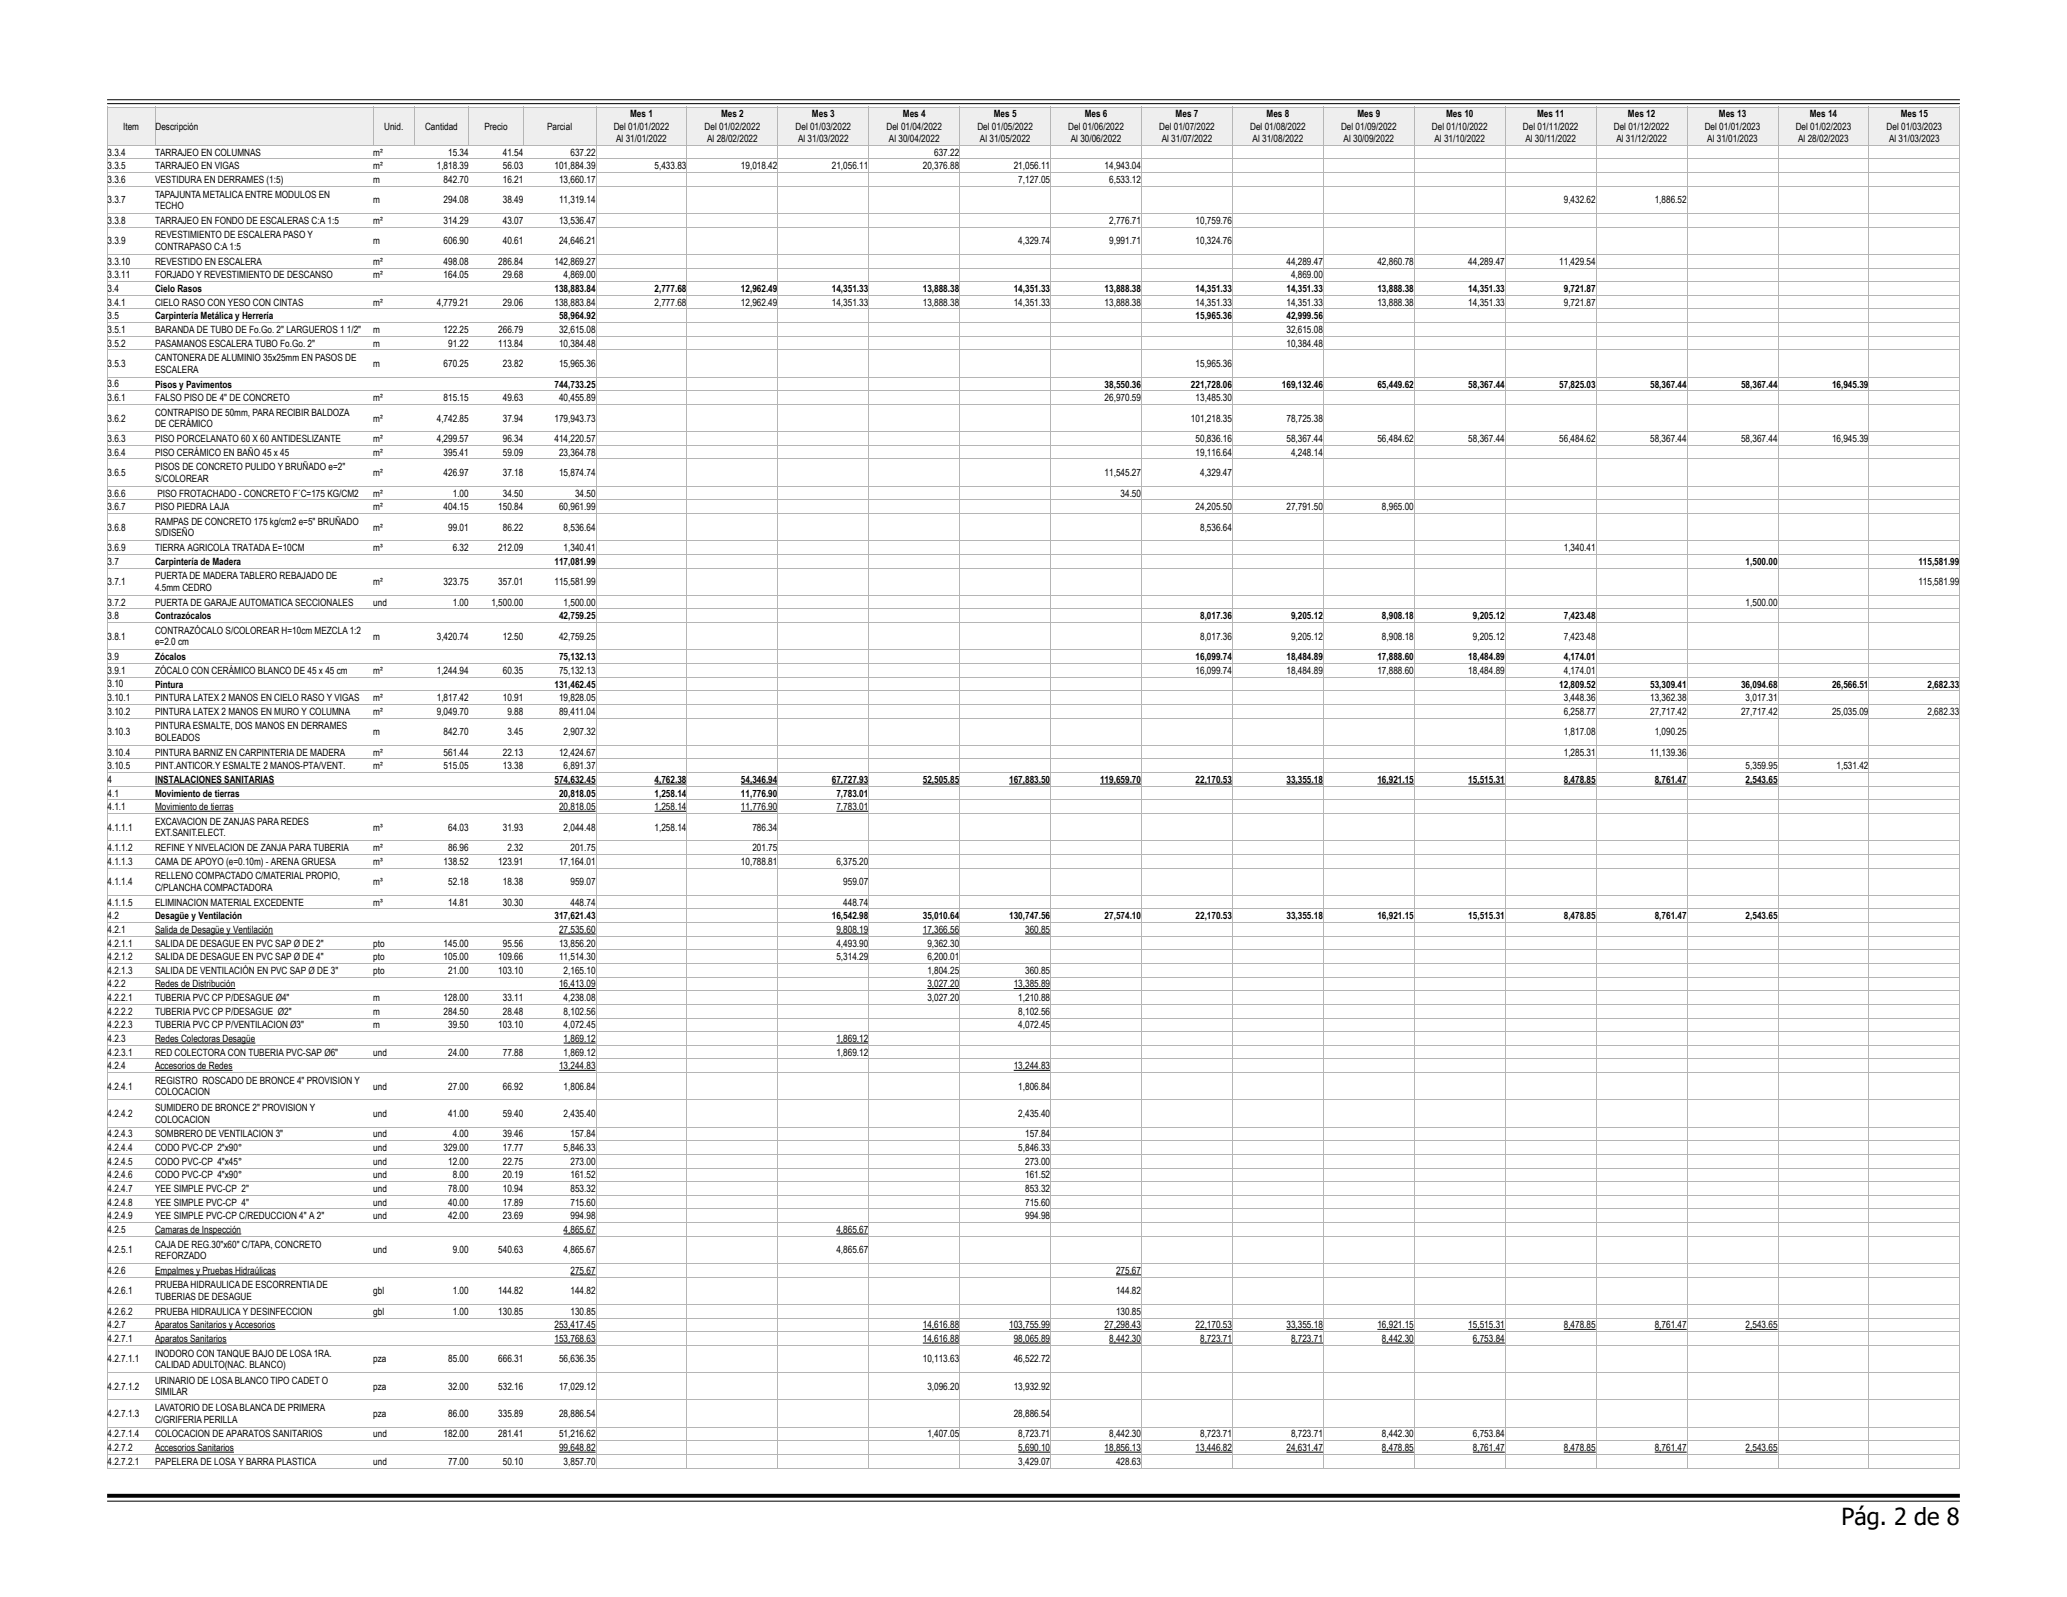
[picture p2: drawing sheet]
<svg xmlns="http://www.w3.org/2000/svg" width="279mm" height="216mm" viewBox="0 0 279 216" stroke-linecap="round" stroke-linejoin="round" font-family="sans-serif">
<defs><g id="words">
<text font-size="3.2" x="248.9" y="206.2">Pág. 2 de 8</text>
<g font-size="1.4">
<text x="16.6" y="17.5">Item</text>
<text x="21" y="17.5">Descripción</text>
<text x="51.9" y="17.5">Unid.</text>
<text x="57.5" y="17.5">Cantidad</text>
<text x="65.5" y="17.5">Precio</text>
<text x="74" y="17.5">Parcial</text>
<text x="83" y="17.5">Del 01/01/2022</text>
<text x="85.2" y="15.9">Mes 1</text>
<text x="95.2" y="17.5">Del 01/02/2022</text>
<text x="97.5" y="15.9">Mes 2</text>
<text x="107.5" y="17.5">Del 01/03/2022</text>
<text x="109.8" y="15.9">Mes 3</text>
<text x="119.8" y="17.5">Del 01/04/2022</text>
<text x="122" y="15.9">Mes 4</text>
<text x="132.1" y="17.5">Del 01/05/2022</text>
<text x="134.3" y="15.9">Mes 5</text>
<text x="144.4" y="17.5">Del 01/06/2022</text>
<text x="146.6" y="15.9">Mes 6</text>
<text x="156.7" y="17.5">Del 01/07/2022</text>
<text x="158.9" y="15.9">Mes 7</text>
<text x="169" y="17.5">Del 01/08/2022</text>
<text x="171.2" y="15.9">Mes 8</text>
<text x="181.3" y="17.5">Del 01/09/2022</text>
<text x="183.5" y="15.9">Mes 9</text>
<text x="193.6" y="17.5">Del 01/10/2022</text>
<text x="195.5" y="15.9">Mes 10</text>
<text x="205.9" y="17.5">Del 01/11/2022</text>
<text x="207.8" y="15.9">Mes 11</text>
<text x="218.1" y="17.5">Del 01/12/2022</text>
<text x="220.1" y="15.9">Mes 12</text>
<text x="230.4" y="17.5">Del 01/01/2023</text>
<text x="232.3" y="15.9">Mes 13</text>
<text x="242.7" y="17.5">Del 01/02/2023</text>
<text x="244.6" y="15.9">Mes 14</text>
<text x="255" y="17.5">Del 01/03/2023</text>
<text x="256.9" y="15.9">Mes 15</text>
<text x="14.5" y="21">3.3.4</text>
<text x="14.5" y="22.9">3.3.5</text>
<text x="21" y="21">TARRAJEO EN COLUMNAS</text>
<text x="21" y="22.9">TARRAJEO EN VIGAS</text>
<text x="50.5" y="21">m²</text>
<text x="50.5" y="22.9">m²</text>
<text x="59" y="22.9">1,818.39</text>
<text x="60.6" y="21">15.34</text>
<text x="68" y="21">41.54</text>
<text x="68" y="22.9">56.03</text>
<text x="75" y="22.9">101,884.39</text>
<text x="77.1" y="21">637.22</text>
<text x="83.3" y="19.3">Al 31/01/2022</text>
<text x="88.5" y="22.9">5,433.83</text>
<text x="95.6" y="19.3">Al 28/02/2022</text>
<text x="100.2" y="22.9">19,018.42</text>
<text x="107.9" y="19.3">Al 31/03/2022</text>
<text x="112.4" y="22.9">21,056.11</text>
<text x="120.2" y="19.3">Al 30/04/2022</text>
<text x="124.7" y="22.9">20,376.88</text>
<text x="126.3" y="21">637.22</text>
<text x="132.5" y="19.3">Al 31/05/2022</text>
<text x="137" y="22.9">21,056.11</text>
<text x="144.7" y="19.3">Al 30/06/2022</text>
<text x="149.3" y="22.9">14,943.04</text>
<text x="157" y="19.3">Al 31/07/2022</text>
<text x="169.3" y="19.3">Al 31/08/2022</text>
<text x="181.6" y="19.3">Al 30/09/2022</text>
<text x="193.9" y="19.3">Al 31/10/2022</text>
<text x="206.2" y="19.3">Al 30/11/2022</text>
<text x="218.5" y="19.3">Al 31/12/2022</text>
<text x="230.8" y="19.3">Al 31/01/2023</text>
<text x="243.1" y="19.3">Al 28/02/2023</text>
<text x="255.4" y="19.3">Al 31/03/2023</text>
<text x="14.5" y="24.7">3.3.6</text>
<text x="14.5" y="27.5">3.3.7</text>
<text x="21" y="24.7">VESTIDURA EN DERRAMES (1:5)</text>
<text x="21" y="26.7">TAPAJUNTA METALICA ENTRE MODULOS EN</text>
<text x="21" y="28.3">TECHO</text>
<text x="50.5" y="24.7">m</text>
<text x="50.5" y="27.5">m</text>
<text x="60" y="24.7">842.70</text>
<text x="60" y="27.5">294.08</text>
<text x="68" y="24.7">16.21</text>
<text x="68" y="27.5">38.49</text>
<text x="75.6" y="24.7">13,660.17</text>
<text x="75.6" y="27.5">11,319.14</text>
<text x="137.6" y="24.7">7,127.05</text>
<text x="149.9" y="24.7">6,533.12</text>
<text x="211.4" y="27.5">9,432.62</text>
<text x="223.7" y="27.5">1,886.52</text>
<text x="14.5" y="30.3">3.3.8</text>
<text x="14.5" y="33">3.3.9</text>
<text x="14.5" y="35.8">3.3.10</text>
<text x="21" y="30.3">TARRAJEO EN FONDO DE ESCALERAS C:A 1:5</text>
<text x="21" y="32.2">REVESTIMIENTO DE ESCALERA PASO Y</text>
<text x="21" y="33.8">CONTRAPASO C:A 1:5</text>
<text x="21" y="35.8">REVESTIDO EN ESCALERA</text>
<text x="50.5" y="30.3">m²</text>
<text x="50.5" y="33">m</text>
<text x="50.5" y="35.8">m²</text>
<text x="60" y="30.3">314.29</text>
<text x="60" y="33">606.90</text>
<text x="60" y="35.8">498.08</text>
<text x="67.3" y="35.8">286.84</text>
<text x="68" y="30.3">43.07</text>
<text x="68" y="33">40.61</text>
<text x="75" y="35.8">142,869.27</text>
<text x="75.6" y="30.3">13,536.47</text>
<text x="75.6" y="33">24,646.21</text>
<text x="137.6" y="33">4,329.74</text>
<text x="149.9" y="30.3">2,776.71</text>
<text x="149.9" y="33">9,991.71</text>
<text x="161.6" y="30.3">10,759.76</text>
<text x="161.6" y="33">10,324.76</text>
<text x="173.9" y="35.8">44,289.47</text>
<text x="186.2" y="35.8">42,860.78</text>
<text x="198.5" y="35.8">44,289.47</text>
<text x="210.8" y="35.8">11,429.54</text>
<text x="14.5" y="37.6">3.3.11</text>
<text x="14.5" y="39.5">3.4</text>
<text x="14.5" y="41.3">3.4.1</text>
<text x="21" y="37.6">FORJADO Y REVESTIMIENTO DE DESCANSO</text>
<text x="21" y="39.5">Cielo Rasos</text>
<text x="21" y="41.3">CIELO RASO CON YESO CON CINTAS</text>
<text x="50.5" y="37.6">m²</text>
<text x="50.5" y="41.3">m²</text>
<text x="59" y="41.3">4,779.21</text>
<text x="60" y="37.6">164.05</text>
<text x="68" y="37.6">29.68</text>
<text x="68" y="41.3">29.06</text>
<text x="75" y="39.5">138,883.84</text>
<text x="75" y="41.3">138,883.84</text>
<text x="76.2" y="37.6">4,869.00</text>
<text x="88.5" y="39.5">2,777.68</text>
<text x="88.5" y="41.3">2,777.68</text>
<text x="100.2" y="39.5">12,962.49</text>
<text x="100.2" y="41.3">12,962.49</text>
<text x="112.4" y="39.5">14,351.33</text>
<text x="112.4" y="41.3">14,351.33</text>
<text x="124.7" y="39.5">13,888.38</text>
<text x="124.7" y="41.3">13,888.38</text>
<text x="137" y="39.5">14,351.33</text>
<text x="137" y="41.3">14,351.33</text>
<text x="149.3" y="39.5">13,888.38</text>
<text x="149.3" y="41.3">13,888.38</text>
<text x="161.6" y="39.5">14,351.33</text>
<text x="161.6" y="41.3">14,351.33</text>
<text x="173.9" y="39.5">14,351.33</text>
<text x="173.9" y="41.3">14,351.33</text>
<text x="174.5" y="37.6">4,869.00</text>
<text x="186.2" y="39.5">13,888.38</text>
<text x="186.2" y="41.3">13,888.38</text>
<text x="198.5" y="39.5">14,351.33</text>
<text x="198.5" y="41.3">14,351.33</text>
<text x="211.4" y="39.5">9,721.87</text>
<text x="211.4" y="41.3">9,721.87</text>
<text x="14.5" y="43.2">3.5</text>
<text x="14.5" y="45">3.5.1</text>
<text x="14.5" y="46.9">3.5.2</text>
<text x="21" y="43.2">Carpintería Metálica y Herrería</text>
<text x="21" y="45">BARANDA DE TUBO DE Fo.Go. 2&quot; LARGUEROS 1 1/2&quot;</text>
<text x="21" y="46.9">PASAMANOS ESCALERA TUBO Fo.Go. 2&quot;</text>
<text x="50.5" y="45">m</text>
<text x="50.5" y="46.9">m</text>
<text x="60" y="45">122.25</text>
<text x="60.6" y="46.9">91.22</text>
<text x="67.3" y="45">266.79</text>
<text x="67.3" y="46.9">113.84</text>
<text x="75.6" y="43.2">58,964.92</text>
<text x="75.6" y="45">32,615.08</text>
<text x="75.6" y="46.9">10,384.48</text>
<text x="161.6" y="43.2">15,965.36</text>
<text x="173.9" y="43.2">42,999.56</text>
<text x="173.9" y="45">32,615.08</text>
<text x="173.9" y="46.9">10,384.48</text>
<text x="14.5" y="49.6">3.5.3</text>
<text x="14.5" y="52.4">3.6</text>
<text x="21" y="48.8">CANTONERA DE ALUMINIO 35x25mm EN PASOS DE</text>
<text x="21" y="50.4">ESCALERA</text>
<text x="21" y="52.4">Pisos y Pavimentos</text>
<text x="50.5" y="49.6">m</text>
<text x="60" y="49.6">670.25</text>
<text x="68" y="49.6">23.82</text>
<text x="75" y="52.4">744,733.25</text>
<text x="75.6" y="49.6">15,965.36</text>
<text x="149.3" y="52.4">38,550.36</text>
<text x="161" y="52.4">221,728.06</text>
<text x="161.6" y="49.6">15,965.36</text>
<text x="173.3" y="52.4">169,132.46</text>
<text x="186.2" y="52.4">65,449.62</text>
<text x="198.5" y="52.4">58,367.44</text>
<text x="210.8" y="52.4">57,825.03</text>
<text x="223.1" y="52.4">58,367.44</text>
<text x="235.3" y="52.4">58,367.44</text>
<text x="247.6" y="52.4">16,945.39</text>
<text x="14.5" y="54.2">3.6.1</text>
<text x="14.5" y="57">3.6.2</text>
<text x="14.5" y="59.8">3.6.3</text>
<text x="21" y="54.2">FALSO PISO DE 4&quot; DE CONCRETO</text>
<text x="21" y="56.2">CONTRAPISO DE 50mm, PARA RECIBIR BALDOZA</text>
<text x="21" y="57.8">DE CERÁMICO</text>
<text x="21" y="59.8">PISO PORCELANATO 60 X 60 ANTIDESLIZANTE</text>
<text x="50.5" y="54.2">m²</text>
<text x="50.5" y="57">m²</text>
<text x="50.5" y="59.8">m²</text>
<text x="59" y="57">4,742.85</text>
<text x="59" y="59.8">4,299.57</text>
<text x="60" y="54.2">815.15</text>
<text x="68" y="54.2">49.63</text>
<text x="68" y="57">37.94</text>
<text x="68" y="59.8">96.34</text>
<text x="75" y="57">179,943.73</text>
<text x="75" y="59.8">414,220.57</text>
<text x="75.6" y="54.2">40,455.89</text>
<text x="149.3" y="54.2">26,970.59</text>
<text x="161" y="57">101,218.35</text>
<text x="161.6" y="54.2">13,485.30</text>
<text x="161.6" y="59.8">50,836.16</text>
<text x="173.9" y="57">78,725.38</text>
<text x="173.9" y="59.8">58,367.44</text>
<text x="186.2" y="59.8">56,484.62</text>
<text x="198.5" y="59.8">58,367.44</text>
<text x="210.8" y="59.8">56,484.62</text>
<text x="223.1" y="59.8">58,367.44</text>
<text x="235.3" y="59.8">58,367.44</text>
<text x="247.6" y="59.8">16,945.39</text>
<text x="14.5" y="61.6">3.6.4</text>
<text x="14.5" y="64.4">3.6.5</text>
<text x="21" y="61.6">PISO CERÁMICO EN BAÑO 45 x 45</text>
<text x="21" y="63.6">PISOS DE CONCRETO PULIDO Y BRUÑADO e=2&quot;</text>
<text x="21" y="65.1">S/COLOREAR</text>
<text x="50.5" y="61.6">m²</text>
<text x="50.5" y="64.4">m²</text>
<text x="60" y="61.6">395.41</text>
<text x="60" y="64.4">426.97</text>
<text x="68" y="61.6">59.09</text>
<text x="68" y="64.4">37.18</text>
<text x="75.6" y="61.6">23,364.78</text>
<text x="75.6" y="64.4">15,874.74</text>
<text x="149.3" y="64.4">11,545.27</text>
<text x="161.6" y="61.6">19,116.64</text>
<text x="162.2" y="64.4">4,329.47</text>
<text x="174.5" y="61.6">4,248.14</text>
<text x="14.5" y="67.1">3.6.6</text>
<text x="14.5" y="69">3.6.7</text>
<text x="14.5" y="71.7">3.6.8</text>
<text x="21" y="69">PISO PIEDRA LAJA</text>
<text x="21" y="71">RAMPAS DE CONCRETO 175 kg/cm2 e=5&quot; BRUÑADO</text>
<text x="21.3" y="67.1">PISO FROTACHADO - CONCRETO F´C=175 KG/CM2</text>
<text x="50.5" y="67.1">m²</text>
<text x="50.5" y="69">m²</text>
<text x="50.5" y="71.7">m²</text>
<text x="60" y="69">404.15</text>
<text x="60.6" y="71.7">99.01</text>
<text x="61.2" y="67.1">1.00</text>
<text x="67.3" y="69">150.84</text>
<text x="68" y="67.1">34.50</text>
<text x="68" y="71.7">86.22</text>
<text x="75.6" y="69">60,961.99</text>
<text x="76.2" y="71.7">8,536.64</text>
<text x="77.7" y="67.1">34.50</text>
<text x="151.5" y="67.1">34.50</text>
<text x="161.6" y="69">24,205.50</text>
<text x="162.2" y="71.7">8,536.64</text>
<text x="173.9" y="69">27,791.50</text>
<text x="186.8" y="69">8,965.00</text>
<text x="14.5" y="74.5">3.6.9</text>
<text x="14.5" y="76.3">3.7</text>
<text x="21" y="72.5">S/DISEÑO</text>
<text x="21" y="74.5">TIERRA AGRICOLA TRATADA E=10CM</text>
<text x="21" y="76.4">Carpintería de Madera</text>
<text x="50.5" y="74.5">m³</text>
<text x="61.2" y="74.5">6.32</text>
<text x="67.3" y="74.5">212.09</text>
<text x="75" y="76.4">117,081.99</text>
<text x="76.2" y="74.5">1,340.41</text>
<text x="211.4" y="74.5">1,340.41</text>
<text x="236" y="76.4">1,500.00</text>
<text x="259.3" y="76.4">115,581.99</text>
<text x="14.5" y="79.1">3.7.1</text>
<text x="14.5" y="81.9">3.7.2</text>
<text x="14.5" y="83.7">3.8</text>
<text x="21" y="78.3">PUERTA DE MADERA TABLERO REBAJADO DE</text>
<text x="21" y="79.9">4.5mm CEDRO</text>
<text x="21" y="81.9">PUERTA DE GARAJE AUTOMATICA SECCIONALES</text>
<text x="21" y="83.7">Contrazócalos</text>
<text x="50.5" y="79.1">m²</text>
<text x="50.5" y="81.9">und</text>
<text x="60" y="79.1">323.75</text>
<text x="61.2" y="81.9">1.00</text>
<text x="66.4" y="81.9">1,500.00</text>
<text x="67.3" y="79.1">357.01</text>
<text x="75" y="79.1">115,581.99</text>
<text x="75.6" y="83.7">42,759.25</text>
<text x="76.2" y="81.9">1,500.00</text>
<text x="162.2" y="83.7">8,017.36</text>
<text x="174.5" y="83.7">9,205.12</text>
<text x="186.8" y="83.7">8,908.18</text>
<text x="199.1" y="83.7">9,205.12</text>
<text x="211.4" y="83.7">7,423.48</text>
<text x="236" y="81.9">1,500.00</text>
<text x="259.3" y="79.1">115,581.99</text>
<text x="14.5" y="86.5">3.8.1</text>
<text x="14.5" y="89.3">3.9</text>
<text x="21" y="85.7">CONTRAZÓCALO S/COLOREAR H=10cm MEZCLA 1:2</text>
<text x="21" y="87.3">e=2.0 cm</text>
<text x="21" y="89.3">Zócalos</text>
<text x="50.5" y="86.5">m</text>
<text x="59" y="86.5">3,420.74</text>
<text x="68" y="86.5">12.50</text>
<text x="75.6" y="86.5">42,759.25</text>
<text x="75.6" y="89.3">75,132.13</text>
<text x="161.6" y="89.3">16,099.74</text>
<text x="162.2" y="86.5">8,017.36</text>
<text x="173.9" y="89.3">18,484.89</text>
<text x="174.5" y="86.5">9,205.12</text>
<text x="186.2" y="89.3">17,888.60</text>
<text x="186.8" y="86.5">8,908.18</text>
<text x="198.5" y="89.3">18,484.89</text>
<text x="199.1" y="86.5">9,205.12</text>
<text x="211.4" y="86.5">7,423.48</text>
<text x="211.4" y="89.3">4,174.01</text>
<text x="14.5" y="91.1">3.9.1</text>
<text x="14.5" y="92.9">3.10</text>
<text x="14.5" y="94.8">3.10.1</text>
<text x="21" y="91.1">ZÓCALO CON CERÁMICO BLANCO DE 45 x 45 cm</text>
<text x="21" y="92.9">Pintura</text>
<text x="21" y="94.8">PINTURA LATEX 2 MANOS EN CIELO RASO Y VIGAS</text>
<text x="50.5" y="91.1">m²</text>
<text x="50.5" y="94.8">m²</text>
<text x="59" y="91.1">1,244.94</text>
<text x="59" y="94.8">1,817.42</text>
<text x="68" y="91.1">60.35</text>
<text x="68" y="94.8">10.91</text>
<text x="75" y="92.9">131,462.45</text>
<text x="75.6" y="91.1">75,132.13</text>
<text x="75.6" y="94.8">19,828.05</text>
<text x="161.6" y="91.1">16,099.74</text>
<text x="173.9" y="91.1">18,484.89</text>
<text x="186.2" y="91.1">17,888.60</text>
<text x="198.5" y="91.1">18,484.89</text>
<text x="210.8" y="92.9">12,809.52</text>
<text x="211.4" y="91.1">4,174.01</text>
<text x="211.4" y="94.8">3,448.36</text>
<text x="223.1" y="92.9">53,309.41</text>
<text x="223.1" y="94.8">13,362.38</text>
<text x="235.3" y="92.9">36,094.68</text>
<text x="236" y="94.8">3,017.31</text>
<text x="247.6" y="92.9">26,566.51</text>
<text x="260.5" y="92.9">2,682.33</text>
<text x="14.5" y="96.6">3.10.2</text>
<text x="14.5" y="99.4">3.10.3</text>
<text x="21" y="96.6">PINTURA LATEX 2 MANOS EN MURO Y COLUMNA</text>
<text x="21" y="98.6">PINTURA ESMALTE, DOS MANOS EN DERRAMES</text>
<text x="21" y="100.2">BOLEADOS</text>
<text x="50.5" y="96.6">m²</text>
<text x="50.5" y="99.4">m</text>
<text x="59" y="96.6">9,049.70</text>
<text x="60" y="99.4">842.70</text>
<text x="68.6" y="96.6">9.88</text>
<text x="68.6" y="99.4">3.45</text>
<text x="75.6" y="96.6">89,411.04</text>
<text x="76.2" y="99.4">2,907.32</text>
<text x="211.4" y="96.6">6,258.77</text>
<text x="211.4" y="99.4">1,817.08</text>
<text x="223.1" y="96.6">27,717.42</text>
<text x="223.7" y="99.4">1,090.25</text>
<text x="235.3" y="96.6">27,717.42</text>
<text x="247.6" y="96.6">25,035.09</text>
<text x="260.5" y="96.6">2,682.33</text>
<text x="14.5" y="102.2">3.10.4</text>
<text x="14.5" y="104">3.10.5</text>
<text x="14.5" y="105.8">4</text>
<text x="14.5" y="107.7">4.1</text>
<text x="21" y="102.2">PINTURA BARNIZ EN CARPINTERIA DE MADERA</text>
<text x="21" y="104">PINT.ANTICOR.Y ESMALTE 2 MANOS-PTA/VENT.</text>
<text x="21" y="105.9">INSTALACIONES SANITARIAS</text>
<text x="21" y="107.7">Movimiento de tierras</text>
<text x="50.5" y="102.2">m²</text>
<text x="50.5" y="104">m²</text>
<text x="60" y="102.2">561.44</text>
<text x="60" y="104">515.05</text>
<text x="68" y="102.2">22.13</text>
<text x="68" y="104">13.38</text>
<text x="75" y="105.9">574,632.45</text>
<text x="75.6" y="102.2">12,424.67</text>
<text x="75.6" y="107.7">20,818.05</text>
<text x="76.2" y="104">6,891.37</text>
<text x="88.5" y="105.9">4,762.38</text>
<text x="88.5" y="107.7">1,258.14</text>
<text x="100.2" y="105.9">54,346.94</text>
<text x="100.2" y="107.7">11,776.90</text>
<text x="112.4" y="105.9">67,727.93</text>
<text x="113.1" y="107.7">7,783.01</text>
<text x="124.7" y="105.9">52,505.85</text>
<text x="136.4" y="105.9">167,883.50</text>
<text x="148.7" y="105.9">119,659.70</text>
<text x="161.6" y="105.9">22,170.53</text>
<text x="173.9" y="105.9">33,355.18</text>
<text x="186.2" y="105.9">16,921.15</text>
<text x="198.5" y="105.9">15,515.31</text>
<text x="211.4" y="102.2">1,285.31</text>
<text x="211.4" y="105.9">8,478.85</text>
<text x="223.1" y="102.2">11,139.36</text>
<text x="223.7" y="105.9">8,761.47</text>
<text x="236" y="104">5,359.95</text>
<text x="236" y="105.9">2,543.65</text>
<text x="248.3" y="104">1,531.42</text>
<text x="14.5" y="109.5">4.1.1</text>
<text x="14.5" y="112.3">4.1.1.1</text>
<text x="21" y="109.5">Movimiento de tierras</text>
<text x="21" y="111.5">EXCAVACION DE ZANJAS PARA REDES</text>
<text x="21" y="113.1">EXT.SANIT.ELECT.</text>
<text x="50.5" y="112.3">m³</text>
<text x="60.6" y="112.3">64.03</text>
<text x="68" y="112.3">31.93</text>
<text x="75.6" y="109.5">20,818.05</text>
<text x="76.2" y="112.3">2,044.48</text>
<text x="88.5" y="109.5">1,258.14</text>
<text x="88.5" y="112.3">1,258.14</text>
<text x="100.2" y="109.5">11,776.90</text>
<text x="101.7" y="112.3">786.34</text>
<text x="113.1" y="109.5">7,783.01</text>
<text x="14.5" y="115.1">4.1.1.2</text>
<text x="14.5" y="116.9">4.1.1.3</text>
<text x="14.5" y="119.7">4.1.1.4</text>
<text x="21" y="115.1">REFINE Y NIVELACION DE ZANJA PARA TUBERIA</text>
<text x="21" y="116.9">CAMA DE APOYO (e=0.10m) - ARENA GRUESA</text>
<text x="21" y="118.9">RELLENO COMPACTADO C/MATERIAL PROPIO,</text>
<text x="50.5" y="115.1">m²</text>
<text x="50.5" y="116.9">m³</text>
<text x="50.5" y="119.7">m³</text>
<text x="60" y="116.9">138.52</text>
<text x="60.6" y="115.1">86.96</text>
<text x="60.6" y="119.7">52.18</text>
<text x="67.3" y="116.9">123.91</text>
<text x="68" y="119.7">18.38</text>
<text x="68.6" y="115.1">2.32</text>
<text x="75.6" y="116.9">17,164.01</text>
<text x="77.1" y="115.1">201.75</text>
<text x="77.1" y="119.7">959.07</text>
<text x="100.2" y="116.9">10,788.81</text>
<text x="101.7" y="115.1">201.75</text>
<text x="113.1" y="116.9">6,375.20</text>
<text x="114" y="119.7">959.07</text>
<text x="14.5" y="122.4">4.1.1.5</text>
<text x="14.5" y="124.3">4.2</text>
<text x="21" y="120.4">C/PLANCHA COMPACTADORA</text>
<text x="21" y="122.4">ELIMINACION MATERIAL EXCEDENTE</text>
<text x="21" y="124.3">Desagüe y Ventilación</text>
<text x="50.5" y="122.4">m³</text>
<text x="60.6" y="122.4">14.81</text>
<text x="68" y="122.4">30.30</text>
<text x="75" y="124.3">317,621.43</text>
<text x="77.1" y="122.4">448.74</text>
<text x="112.4" y="124.3">16,542.98</text>
<text x="114" y="122.4">448.74</text>
<text x="124.7" y="124.3">35,010.64</text>
<text x="136.4" y="124.3">130,747.56</text>
<text x="149.3" y="124.3">27,574.10</text>
<text x="161.6" y="124.3">22,170.53</text>
<text x="173.9" y="124.3">33,355.18</text>
<text x="186.2" y="124.3">16,921.15</text>
<text x="198.5" y="124.3">15,515.31</text>
<text x="211.4" y="124.3">8,478.85</text>
<text x="223.7" y="124.3">8,761.47</text>
<text x="236" y="124.3">2,543.65</text>
<text x="14.5" y="126.1">4.2.1</text>
<text x="14.5" y="128">4.2.1.1</text>
<text x="14.5" y="129.8">4.2.1.2</text>
<text x="14.5" y="131.7">4.2.1.3</text>
<text x="21" y="126.1">Salida de Desagüe y Ventilación</text>
<text x="21" y="128">SALIDA DE DESAGUE EN PVC SAP Ø DE 2&quot;</text>
<text x="21" y="129.8">SALIDA DE DESAGUE EN PVC SAP Ø DE 4&quot;</text>
<text x="21" y="131.7">SALIDA DE VENTILACIÓN EN PVC SAP Ø DE 3&quot;</text>
<text x="50.5" y="128">pto</text>
<text x="50.5" y="129.8">pto</text>
<text x="50.5" y="131.7">pto</text>
<text x="60" y="128">145.00</text>
<text x="60" y="129.8">105.00</text>
<text x="60.6" y="131.7">21.00</text>
<text x="67.3" y="129.8">109.66</text>
<text x="67.3" y="131.7">103.10</text>
<text x="68" y="128">95.56</text>
<text x="75.6" y="126.1">27,535.60</text>
<text x="75.6" y="128">13,856.20</text>
<text x="75.6" y="129.8">11,514.30</text>
<text x="76.2" y="131.7">2,165.10</text>
<text x="113.1" y="126.1">9,808.19</text>
<text x="113.1" y="128">4,493.90</text>
<text x="113.1" y="129.8">5,314.29</text>
<text x="124.7" y="126.1">17,366.56</text>
<text x="125.4" y="128">9,362.30</text>
<text x="125.4" y="129.8">6,200.01</text>
<text x="125.4" y="131.7">1,804.25</text>
<text x="138.6" y="126.1">360.85</text>
<text x="138.6" y="131.7">360.85</text>
<text x="14.5" y="133.5">4.2.2</text>
<text x="14.5" y="135.3">4.2.2.1</text>
<text x="14.5" y="137.2">4.2.2.2</text>
<text x="21" y="133.5">Redes de Distribución</text>
<text x="21" y="135.3">TUBERIA PVC CP P/DESAGUE Ø4&quot;</text>
<text x="21" y="137.2">TUBERIA PVC CP P/DESAGUE Ø2&quot;</text>
<text x="50.5" y="135.3">m</text>
<text x="50.5" y="137.2">m</text>
<text x="60" y="135.3">128.00</text>
<text x="60" y="137.2">284.50</text>
<text x="68" y="135.3">33.11</text>
<text x="68" y="137.2">28.48</text>
<text x="75.6" y="133.5">16,413.09</text>
<text x="76.2" y="135.3">4,238.08</text>
<text x="76.2" y="137.2">8,102.56</text>
<text x="125.4" y="133.5">3,027.20</text>
<text x="125.4" y="135.3">3,027.20</text>
<text x="137" y="133.5">13,385.89</text>
<text x="137.6" y="135.3">1,210.88</text>
<text x="137.6" y="137.2">8,102.56</text>
<text x="14.5" y="139">4.2.2.3</text>
<text x="14.5" y="140.9">4.2.3</text>
<text x="14.5" y="142.7">4.2.3.1</text>
<text x="21" y="139">TUBERIA PVC CP P/VENTILACION Ø3&quot;</text>
<text x="21" y="140.9">Redes Colectoras Desagüe</text>
<text x="21" y="142.7">RED COLECTORA CON TUBERIA PVC-SAP Ø6&quot;</text>
<text x="50.5" y="139">m</text>
<text x="50.5" y="142.7">und</text>
<text x="60.6" y="139">39.50</text>
<text x="60.6" y="142.7">24.00</text>
<text x="67.3" y="139">103.10</text>
<text x="68" y="142.7">77.88</text>
<text x="76.2" y="139">4,072.45</text>
<text x="76.2" y="140.9">1,869.12</text>
<text x="76.2" y="142.7">1,869.12</text>
<text x="113.1" y="140.9">1,869.12</text>
<text x="113.1" y="142.7">1,869.12</text>
<text x="137.6" y="139">4,072.45</text>
<text x="14.5" y="144.6">4.2.4</text>
<text x="14.5" y="147.3">4.2.4.1</text>
<text x="21" y="144.6">Accesorios de Redes</text>
<text x="21" y="146.5">REGISTRO ROSCADO DE BRONCE 4&quot; PROVISION Y</text>
<text x="21" y="148.1">COLOCACION</text>
<text x="50.5" y="147.3">und</text>
<text x="60.6" y="147.3">27.00</text>
<text x="68" y="147.3">66.92</text>
<text x="75.6" y="144.6">13,244.83</text>
<text x="76.2" y="147.3">1,806.84</text>
<text x="137" y="144.6">13,244.83</text>
<text x="137.6" y="147.3">1,806.84</text>
<text x="14.5" y="151">4.2.4.2</text>
<text x="14.5" y="153.8">4.2.4.3</text>
<text x="14.5" y="155.6">4.2.4.4</text>
<text x="21" y="150.2">SUMIDERO DE BRONCE 2&quot; PROVISION Y</text>
<text x="21" y="151.8">COLOCACION</text>
<text x="21" y="153.8">SOMBRERO DE VENTILACION 3&quot;</text>
<text x="21" y="155.6">CODO PVC-CP 2&quot;x90°</text>
<text x="50.5" y="151">und</text>
<text x="50.5" y="153.8">und</text>
<text x="50.5" y="155.6">und</text>
<text x="60" y="155.6">329.00</text>
<text x="60.6" y="151">41.00</text>
<text x="61.2" y="153.8">4.00</text>
<text x="68" y="151">59.40</text>
<text x="68" y="153.8">39.46</text>
<text x="68" y="155.6">17.77</text>
<text x="76.2" y="151">2,435.40</text>
<text x="76.2" y="155.6">5,846.33</text>
<text x="77.1" y="153.8">157.84</text>
<text x="137.6" y="151">2,435.40</text>
<text x="137.6" y="155.6">5,846.33</text>
<text x="138.6" y="153.8">157.84</text>
<text x="14.5" y="157.5">4.2.4.5</text>
<text x="14.5" y="159.3">4.2.4.6</text>
<text x="14.5" y="161.1">4.2.4.7</text>
<text x="21" y="157.5">CODO PVC-CP 4&quot;x45°</text>
<text x="21" y="159.3">CODO PVC-CP 4&quot;x90°</text>
<text x="21" y="161.1">YEE SIMPLE PVC-CP 2&quot;</text>
<text x="50.5" y="157.5">und</text>
<text x="50.5" y="159.3">und</text>
<text x="50.5" y="161.1">und</text>
<text x="60.6" y="157.5">12.00</text>
<text x="60.6" y="161.1">78.00</text>
<text x="61.2" y="159.3">8.00</text>
<text x="68" y="157.5">22.75</text>
<text x="68" y="159.3">20.19</text>
<text x="68" y="161.1">10.94</text>
<text x="77.1" y="157.5">273.00</text>
<text x="77.1" y="159.3">161.52</text>
<text x="77.1" y="161.1">853.32</text>
<text x="138.6" y="157.5">273.00</text>
<text x="138.6" y="159.3">161.52</text>
<text x="138.6" y="161.1">853.32</text>
<text x="14.5" y="163">4.2.4.8</text>
<text x="14.5" y="164.8">4.2.4.9</text>
<text x="14.5" y="166.7">4.2.5</text>
<text x="21" y="163">YEE SIMPLE PVC-CP 4&quot;</text>
<text x="21" y="164.8">YEE SIMPLE PVC-CP C/REDUCCION 4&quot; A 2&quot;</text>
<text x="21" y="166.7">Camaras de Inspección</text>
<text x="50.5" y="163">und</text>
<text x="50.5" y="164.8">und</text>
<text x="60.6" y="163">40.00</text>
<text x="60.6" y="164.8">42.00</text>
<text x="68" y="163">17.89</text>
<text x="68" y="164.8">23.69</text>
<text x="76.2" y="166.7">4,865.67</text>
<text x="77.1" y="163">715.60</text>
<text x="77.1" y="164.8">994.98</text>
<text x="113.1" y="166.7">4,865.67</text>
<text x="138.6" y="163">715.60</text>
<text x="138.6" y="164.8">994.98</text>
<text x="14.5" y="169.4">4.2.5.1</text>
<text x="14.5" y="172.2">4.2.6</text>
<text x="21" y="168.7">CAJA DE REG.30&quot;x60&quot; C/TAPA, CONCRETO</text>
<text x="21" y="170.2">REFORZADO</text>
<text x="21" y="172.2">Empalmes y Pruebas Hidraúlicas</text>
<text x="50.5" y="169.4">und</text>
<text x="61.2" y="169.4">9.00</text>
<text x="67.3" y="169.4">540.63</text>
<text x="76.2" y="169.4">4,865.67</text>
<text x="77.1" y="172.2">275.67</text>
<text x="113.1" y="169.4">4,865.67</text>
<text x="150.9" y="172.2">275.67</text>
<text x="14.5" y="175">4.2.6.1</text>
<text x="14.5" y="177.7">4.2.6.2</text>
<text x="14.5" y="179.6">4.2.7</text>
<text x="21" y="174.2">PRUEBA HIDRAULICA DE ESCORRENTIA DE</text>
<text x="21" y="175.7">TUBERIAS DE DESAGUE</text>
<text x="21" y="177.7">PRUEBA HIDRAULICA Y DESINFECCION</text>
<text x="21" y="179.6">Aparatos Sanitarios y Accesorios</text>
<text x="50.5" y="175">gbl</text>
<text x="50.5" y="177.7">gbl</text>
<text x="61.2" y="175">1.00</text>
<text x="61.2" y="177.7">1.00</text>
<text x="67.3" y="175">144.82</text>
<text x="67.3" y="177.7">130.85</text>
<text x="75" y="179.6">253,417.45</text>
<text x="77.1" y="175">144.82</text>
<text x="77.1" y="177.7">130.85</text>
<text x="124.7" y="179.6">14,616.88</text>
<text x="136.4" y="179.6">103,755.99</text>
<text x="149.3" y="179.6">27,298.43</text>
<text x="150.9" y="175">144.82</text>
<text x="150.9" y="177.7">130.85</text>
<text x="161.6" y="179.6">22,170.53</text>
<text x="173.9" y="179.6">33,355.18</text>
<text x="186.2" y="179.6">16,921.15</text>
<text x="198.5" y="179.6">15,515.31</text>
<text x="211.4" y="179.6">8,478.85</text>
<text x="223.7" y="179.6">8,761.47</text>
<text x="236" y="179.6">2,543.65</text>
<text x="14.5" y="181.4">4.2.7.1</text>
<text x="14.5" y="184.2">4.2.7.1.1</text>
<text x="21" y="181.4">Aparatos Sanitarios</text>
<text x="21" y="183.4">INODORO CON TANQUE BAJO DE LOSA 1RA.</text>
<text x="21" y="185">CALIDAD ADULTO(NAC. BLANCO)</text>
<text x="50.5" y="184.2">pza</text>
<text x="60.6" y="184.2">85.00</text>
<text x="67.3" y="184.2">666.31</text>
<text x="75" y="181.4">153,768.63</text>
<text x="75.6" y="184.2">56,636.35</text>
<text x="124.7" y="181.4">14,616.88</text>
<text x="124.7" y="184.2">10,113.63</text>
<text x="137" y="181.4">98,065.89</text>
<text x="137" y="184.2">46,522.72</text>
<text x="149.9" y="181.4">8,442.30</text>
<text x="162.2" y="181.4">8,723.71</text>
<text x="174.5" y="181.4">8,723.71</text>
<text x="186.8" y="181.4">8,442.30</text>
<text x="199.1" y="181.4">6,753.84</text>
<text x="14.5" y="187.9">4.2.7.1.2</text>
<text x="14.5" y="191.6">4.2.7.1.3</text>
<text x="21" y="187.1">URINARIO DE LOSA BLANCO TIPO CADET O</text>
<text x="21" y="188.6">SIMILAR</text>
<text x="21" y="190.8">LAVATORIO DE LOSA BLANCA DE PRIMERA</text>
<text x="50.5" y="187.9">pza</text>
<text x="50.5" y="191.6">pza</text>
<text x="60.6" y="187.9">32.00</text>
<text x="60.6" y="191.6">86.00</text>
<text x="67.3" y="187.9">532.16</text>
<text x="67.3" y="191.6">335.89</text>
<text x="75.6" y="187.9">17,029.12</text>
<text x="75.6" y="191.6">28,886.54</text>
<text x="125.4" y="187.9">3,096.20</text>
<text x="137" y="187.9">13,932.92</text>
<text x="137" y="191.6">28,886.54</text>
<text x="14.5" y="194.3">4.2.7.1.4</text>
<text x="14.5" y="196.2">4.2.7.2</text>
<text x="21" y="192.3">C/GRIFERIA PERILLA</text>
<text x="21" y="194.3">COLOCACION DE APARATOS SANITARIOS</text>
<text x="21" y="196.2">Accesorios Sanitarios</text>
<text x="50.5" y="194.3">und</text>
<text x="60" y="194.3">182.00</text>
<text x="67.3" y="194.3">281.41</text>
<text x="75.6" y="194.3">51,216.62</text>
<text x="75.6" y="196.2">99,648.82</text>
<text x="125.4" y="194.3">1,407.05</text>
<text x="137.6" y="194.3">8,723.71</text>
<text x="137.6" y="196.2">5,690.10</text>
<text x="149.3" y="196.2">18,856.13</text>
<text x="149.9" y="194.3">8,442.30</text>
<text x="161.6" y="196.2">13,446.82</text>
<text x="162.2" y="194.3">8,723.71</text>
<text x="173.9" y="196.2">24,631.47</text>
<text x="174.5" y="194.3">8,723.71</text>
<text x="186.8" y="194.3">8,442.30</text>
<text x="186.8" y="196.2">8,478.85</text>
<text x="199.1" y="194.3">6,753.84</text>
<text x="199.1" y="196.2">8,761.47</text>
<text x="211.4" y="196.2">8,478.85</text>
<text x="223.7" y="196.2">8,761.47</text>
<text x="236" y="196.2">2,543.65</text>
<text x="14.5" y="198">4.2.7.2.1</text>
<text x="21" y="198">PAPELERA DE LOSA Y BARRA PLASTICA</text>
<text x="50.5" y="198">und</text>
<text x="60.6" y="198">77.00</text>
<text x="68" y="198">50.10</text>
<text x="76.2" y="198">3,857.70</text>
<text x="137.6" y="198">3,429.07</text>
<text x="150.9" y="198">428.63</text>
</g>
</g></defs>
<path d="M14.5 14.5h6.5v5.1h-6.5z" fill="#eceef2"/>
<path d="M14.4 14.5h6.6M14.4 19.6h6.6M14.5 14.4v5.3M21 14.4v5.3" fill="none" stroke="#aeb6c1" stroke-width=".14"/>
<path d="M21 14.5h29.5v5.1h-29.5z" fill="#eceef2"/>
<path d="M20.9 14.5h29.6M20.9 19.6h29.6M21 14.4v5.3M50.5 14.4v5.3" fill="none" stroke="#aeb6c1" stroke-width=".14"/>
<path d="M50.5 14.5h5.5v5.1h-5.5z" fill="#eceef2"/>
<path d="M50.4 14.5h5.6M50.4 19.6h5.6M50.5 14.4v5.3M56 14.4v5.3" fill="none" stroke="#aeb6c1" stroke-width=".14"/>
<path d="M56 14.5h7.4v5.1h-7.4z" fill="#eceef2"/>
<path d="M55.9 14.5h7.5M55.9 19.6h7.5M56 14.4v5.3M63.4 14.4v5.3" fill="none" stroke="#aeb6c1" stroke-width=".14"/>
<path d="M63.4 14.5h7.3v5.1h-7.3z" fill="#eceef2"/>
<path d="M63.3 14.5h7.5M63.3 19.6h7.5M63.4 14.4v5.3M70.7 14.4v5.3" fill="none" stroke="#aeb6c1" stroke-width=".14"/>
<path d="M70.7 14.5h9.9v5.1h-9.9z" fill="#eceef2"/>
<path d="M70.7 14.5h9.9M70.7 19.6h9.9M70.7 14.4v5.3M80.6 14.4v5.3" fill="none" stroke="#aeb6c1" stroke-width=".14"/>
<path d="M80.6 14.5h12.3v1.7h-12.3z" fill="#eceef2"/>
<g fill="#aeb6c1">
<path d="M80.5 14.4h.1v1.9h-.1z"/>
<path d="M92.8 14.4h.1v1.9h-.1z"/>
</g>
<path d="M80.5 14.5h12.4" fill="none" stroke="#aeb6c1" stroke-width=".14"/>
<path d="M80.6 16.2h12.3v1.7h-12.3z" fill="#eceef2"/>
<g fill="#aeb6c1">
<path d="M80.5 16.1h.1v1.9h-.1z"/>
<path d="M92.8 16.1h.1v1.9h-.1z"/>
</g>
<path d="M80.6 17.9h12.3v1.7h-12.3z" fill="#eceef2"/>
<g fill="#aeb6c1">
<path d="M80.5 17.9h.1v1.8h-.1z"/>
<path d="M92.8 17.9h.1v1.8h-.1z"/>
</g>
<path d="M92.9 14.5h12.2v1.7h-12.2z" fill="#eceef2"/>
<g fill="#aeb6c1">
<path d="M92.8 14.4h.1v1.9h-.1z"/>
<path d="M105.1 14.4h.1v1.9h-.1z"/>
</g>
<path d="M92.8 14.5h12.4" fill="none" stroke="#aeb6c1" stroke-width=".14"/>
<path d="M92.9 16.2h12.2v1.7h-12.2z" fill="#eceef2"/>
<g fill="#aeb6c1">
<path d="M92.8 16.1h.1v1.9h-.1z"/>
<path d="M105.1 16.1h.1v1.9h-.1z"/>
</g>
<path d="M92.9 17.9h12.2v1.7h-12.2z" fill="#eceef2"/>
<g fill="#aeb6c1">
<path d="M92.8 17.9h.1v1.8h-.1z"/>
<path d="M105.1 17.9h.1v1.8h-.1z"/>
</g>
<path d="M105.1 14.5h12.3v1.7h-12.3z" fill="#eceef2"/>
<g fill="#aeb6c1">
<path d="M105.1 14.4h.1v1.9h-.1z"/>
<path d="M117.4 14.4h.1v1.9h-.1z"/>
</g>
<path d="M105.1 14.5h12.4" fill="none" stroke="#aeb6c1" stroke-width=".14"/>
<path d="M105.1 16.2h12.3v1.7h-12.3z" fill="#eceef2"/>
<g fill="#aeb6c1">
<path d="M105.1 16.1h.1v1.9h-.1z"/>
<path d="M117.4 16.1h.1v1.9h-.1z"/>
</g>
<path d="M105.1 17.9h12.3v1.7h-12.3z" fill="#eceef2"/>
<g fill="#aeb6c1">
<path d="M105.1 17.9h.1v1.8h-.1z"/>
<path d="M117.4 17.9h.1v1.8h-.1z"/>
</g>
<path d="M117.4 14.5h12.3v1.7h-12.3z" fill="#eceef2"/>
<g fill="#aeb6c1">
<path d="M117.4 14.4h.1v1.9h-.1z"/>
<path d="M129.7 14.4h.1v1.9h-.1z"/>
</g>
<path d="M117.4 14.5h12.4" fill="none" stroke="#aeb6c1" stroke-width=".14"/>
<path d="M117.4 16.2h12.3v1.7h-12.3z" fill="#eceef2"/>
<g fill="#aeb6c1">
<path d="M117.4 16.1h.1v1.9h-.1z"/>
<path d="M129.7 16.1h.1v1.9h-.1z"/>
</g>
<path d="M117.4 17.9h12.3v1.7h-12.3z" fill="#eceef2"/>
<g fill="#aeb6c1">
<path d="M117.4 17.9h.1v1.8h-.1z"/>
<path d="M129.7 17.9h.1v1.8h-.1z"/>
</g>
<path d="M129.7 14.5h12.3v1.7h-12.3z" fill="#eceef2"/>
<g fill="#aeb6c1">
<path d="M129.7 14.4h.1v1.9h-.1z"/>
<path d="M142 14.4h.1v1.9h-.1z"/>
</g>
<path d="M129.7 14.5h12.4" fill="none" stroke="#aeb6c1" stroke-width=".14"/>
<path d="M129.7 16.2h12.3v1.7h-12.3z" fill="#eceef2"/>
<g fill="#aeb6c1">
<path d="M129.7 16.1h.1v1.9h-.1z"/>
<path d="M142 16.1h.1v1.9h-.1z"/>
</g>
<path d="M129.7 17.9h12.3v1.7h-12.3z" fill="#eceef2"/>
<g fill="#aeb6c1">
<path d="M129.7 17.9h.1v1.8h-.1z"/>
<path d="M142 17.9h.1v1.8h-.1z"/>
</g>
<path d="M142 14.5h12.3v1.7h-12.3z" fill="#eceef2"/>
<g fill="#aeb6c1">
<path d="M142 14.4h.1v1.9h-.1z"/>
<path d="M154.2 14.4h.2v1.9h-.2z"/>
</g>
<path d="M142 14.5h12.4" fill="none" stroke="#aeb6c1" stroke-width=".14"/>
<path d="M142 16.2h12.3v1.7h-12.3z" fill="#eceef2"/>
<g fill="#aeb6c1">
<path d="M142 16.1h.1v1.9h-.1z"/>
<path d="M154.2 16.1h.2v1.9h-.2z"/>
</g>
<path d="M142 17.9h12.3v1.7h-12.3z" fill="#eceef2"/>
<g fill="#aeb6c1">
<path d="M142 17.9h.1v1.8h-.1z"/>
<path d="M154.2 17.9h.2v1.8h-.2z"/>
</g>
<path d="M154.3 14.5h12.3v1.7h-12.3z" fill="#eceef2"/>
<g fill="#aeb6c1">
<path d="M154.2 14.4h.2v1.9h-.2z"/>
<path d="M166.5 14.4h.2v1.9h-.2z"/>
</g>
<path d="M154.2 14.5h12.5" fill="none" stroke="#aeb6c1" stroke-width=".14"/>
<path d="M154.3 16.2h12.3v1.7h-12.3z" fill="#eceef2"/>
<g fill="#aeb6c1">
<path d="M154.2 16.1h.2v1.9h-.2z"/>
<path d="M166.5 16.1h.2v1.9h-.2z"/>
</g>
<path d="M154.3 17.9h12.3v1.7h-12.3z" fill="#eceef2"/>
<g fill="#aeb6c1">
<path d="M154.2 17.9h.2v1.8h-.2z"/>
<path d="M166.5 17.9h.2v1.8h-.2z"/>
</g>
<path d="M166.6 14.5h12.3v1.7h-12.3z" fill="#eceef2"/>
<g fill="#aeb6c1">
<path d="M166.5 14.4h.2v1.9h-.2z"/>
<path d="M178.8 14.4h.2v1.9h-.2z"/>
</g>
<path d="M166.5 14.5h12.5" fill="none" stroke="#aeb6c1" stroke-width=".14"/>
<path d="M166.6 16.2h12.3v1.7h-12.3z" fill="#eceef2"/>
<g fill="#aeb6c1">
<path d="M166.5 16.1h.2v1.9h-.2z"/>
<path d="M178.8 16.1h.2v1.9h-.2z"/>
</g>
<path d="M166.6 17.9h12.3v1.7h-12.3z" fill="#eceef2"/>
<g fill="#aeb6c1">
<path d="M166.5 17.9h.2v1.8h-.2z"/>
<path d="M178.8 17.9h.2v1.8h-.2z"/>
</g>
<path d="M178.9 14.5h12.3v1.7h-12.3z" fill="#eceef2"/>
<g fill="#aeb6c1">
<path d="M178.8 14.4h.2v1.9h-.2z"/>
<path d="M191.1 14.4h.1v1.9h-.1z"/>
</g>
<path d="M178.8 14.5h12.4" fill="none" stroke="#aeb6c1" stroke-width=".14"/>
<path d="M178.9 16.2h12.3v1.7h-12.3z" fill="#eceef2"/>
<g fill="#aeb6c1">
<path d="M178.8 16.1h.2v1.9h-.2z"/>
<path d="M191.1 16.1h.1v1.9h-.1z"/>
</g>
<path d="M178.9 17.9h12.3v1.7h-12.3z" fill="#eceef2"/>
<g fill="#aeb6c1">
<path d="M178.8 17.9h.2v1.8h-.2z"/>
<path d="M191.1 17.9h.1v1.8h-.1z"/>
</g>
<path d="M191.2 14.5h12.3v1.7h-12.3z" fill="#eceef2"/>
<g fill="#aeb6c1">
<path d="M191.1 14.4h.1v1.9h-.1z"/>
<path d="M203.4 14.4h.1v1.9h-.1z"/>
</g>
<path d="M191.1 14.5h12.4" fill="none" stroke="#aeb6c1" stroke-width=".14"/>
<path d="M191.2 16.2h12.3v1.7h-12.3z" fill="#eceef2"/>
<g fill="#aeb6c1">
<path d="M191.1 16.1h.1v1.9h-.1z"/>
<path d="M203.4 16.1h.1v1.9h-.1z"/>
</g>
<path d="M191.2 17.9h12.3v1.7h-12.3z" fill="#eceef2"/>
<g fill="#aeb6c1">
<path d="M191.1 17.9h.1v1.8h-.1z"/>
<path d="M203.4 17.9h.1v1.8h-.1z"/>
</g>
<path d="M203.5 14.5h12.3v1.7h-12.3z" fill="#eceef2"/>
<g fill="#aeb6c1">
<path d="M203.4 14.4h.1v1.9h-.1z"/>
<path d="M215.7 14.4h.1v1.9h-.1z"/>
</g>
<path d="M203.4 14.5h12.4" fill="none" stroke="#aeb6c1" stroke-width=".14"/>
<path d="M203.5 16.2h12.3v1.7h-12.3z" fill="#eceef2"/>
<g fill="#aeb6c1">
<path d="M203.4 16.1h.1v1.9h-.1z"/>
<path d="M215.7 16.1h.1v1.9h-.1z"/>
</g>
<path d="M203.5 17.9h12.3v1.7h-12.3z" fill="#eceef2"/>
<g fill="#aeb6c1">
<path d="M203.4 17.9h.1v1.8h-.1z"/>
<path d="M215.7 17.9h.1v1.8h-.1z"/>
</g>
<path d="M215.8 14.5h12.2v1.7h-12.2z" fill="#eceef2"/>
<g fill="#aeb6c1">
<path d="M215.7 14.4h.1v1.9h-.1z"/>
<path d="M228 14.4h.1v1.9h-.1z"/>
</g>
<path d="M215.7 14.5h12.4" fill="none" stroke="#aeb6c1" stroke-width=".14"/>
<path d="M215.8 16.2h12.2v1.7h-12.2z" fill="#eceef2"/>
<g fill="#aeb6c1">
<path d="M215.7 16.1h.1v1.9h-.1z"/>
<path d="M228 16.1h.1v1.9h-.1z"/>
</g>
<path d="M215.8 17.9h12.2v1.7h-12.2z" fill="#eceef2"/>
<g fill="#aeb6c1">
<path d="M215.7 17.9h.1v1.8h-.1z"/>
<path d="M228 17.9h.1v1.8h-.1z"/>
</g>
<path d="M228 14.5h12.3v1.7h-12.3z" fill="#eceef2"/>
<g fill="#aeb6c1">
<path d="M228 14.4h.1v1.9h-.1z"/>
<path d="M240.3 14.4h.1v1.9h-.1z"/>
</g>
<path d="M228 14.5h12.4" fill="none" stroke="#aeb6c1" stroke-width=".14"/>
<path d="M228 16.2h12.3v1.7h-12.3z" fill="#eceef2"/>
<g fill="#aeb6c1">
<path d="M228 16.1h.1v1.9h-.1z"/>
<path d="M240.3 16.1h.1v1.9h-.1z"/>
</g>
<path d="M228 17.9h12.3v1.7h-12.3z" fill="#eceef2"/>
<g fill="#aeb6c1">
<path d="M228 17.9h.1v1.8h-.1z"/>
<path d="M240.3 17.9h.1v1.8h-.1z"/>
</g>
<path d="M240.3 14.5h12.3v1.7h-12.3z" fill="#eceef2"/>
<g fill="#aeb6c1">
<path d="M240.3 14.4h.1v1.9h-.1z"/>
<path d="M252.6 14.4h.1v1.9h-.1z"/>
</g>
<path d="M240.3 14.5h12.4" fill="none" stroke="#aeb6c1" stroke-width=".14"/>
<path d="M240.3 16.2h12.3v1.7h-12.3z" fill="#eceef2"/>
<g fill="#aeb6c1">
<path d="M240.3 16.1h.1v1.9h-.1z"/>
<path d="M252.6 16.1h.1v1.9h-.1z"/>
</g>
<path d="M240.3 17.9h12.3v1.7h-12.3z" fill="#eceef2"/>
<g fill="#aeb6c1">
<path d="M240.3 17.9h.1v1.8h-.1z"/>
<path d="M252.6 17.9h.1v1.8h-.1z"/>
</g>
<path d="M252.6 14.5h12.3v1.7h-12.3z" fill="#eceef2"/>
<g fill="#aeb6c1">
<path d="M252.6 14.4h.1v1.9h-.1z"/>
<path d="M264.9 14.4h.1v1.9h-.1z"/>
</g>
<path d="M252.6 14.5h12.4" fill="none" stroke="#aeb6c1" stroke-width=".14"/>
<path d="M252.6 16.2h12.3v1.7h-12.3z" fill="#eceef2"/>
<g fill="#aeb6c1">
<path d="M252.6 16.1h.1v1.9h-.1z"/>
<path d="M264.9 16.1h.1v1.9h-.1z"/>
</g>
<path d="M252.6 17.9h12.3v1.7h-12.3z" fill="#eceef2"/>
<g fill="#aeb6c1">
<path d="M252.6 17.9h.1v1.8h-.1z"/>
<path d="M264.9 17.9h.1v1.8h-.1z"/>
</g>
<path d="M14.5 19.6h6.5v1.9h-6.5z" fill="#fff"/>
<path d="M14.4 19.6h.1v1.9h-.1z" fill="#aeb6c1"/>
<path d="M14.4 19.6h6.6M14.4 21.5h6.6" fill="none" stroke="#aeb6c1" stroke-width=".14"/>
<path d="M21 19.6h29.5v1.9h-29.5z" fill="#fff"/>
<path d="M20.9 19.6h29.6M20.9 21.5h29.6" fill="none" stroke="#aeb6c1" stroke-width=".14"/>
<path d="M50.5 19.6h5.5v1.9h-5.5z" fill="#fff"/>
<path d="M50.4 19.6h5.6M50.4 21.5h5.6" fill="none" stroke="#aeb6c1" stroke-width=".14"/>
<path d="M56 19.6h7.4v1.9h-7.4z" fill="#fff"/>
<path d="M55.9 19.6h7.5M55.9 21.5h7.5" fill="none" stroke="#aeb6c1" stroke-width=".14"/>
<path d="M63.4 19.6h7.3v1.9h-7.3z" fill="#fff"/>
<path d="M63.3 19.6h7.5M63.3 21.5h7.5" fill="none" stroke="#aeb6c1" stroke-width=".14"/>
<path d="M70.7 19.6h9.9v1.9h-9.9z" fill="#fff"/>
<path d="M80.5 19.6h.1v1.9h-.1z" fill="#aeb6c1"/>
<path d="M70.7 19.6h9.9M70.7 21.5h9.9" fill="none" stroke="#aeb6c1" stroke-width=".14"/>
<path d="M80.6 19.6h12.3v1.9h-12.3z" fill="#fff"/>
<g fill="#aeb6c1">
<path d="M80.5 19.6h.1v1.9h-.1z"/>
<path d="M92.8 19.6h.1v1.9h-.1z"/>
</g>
<path d="M80.5 19.6h12.4M80.5 21.5h12.4" fill="none" stroke="#aeb6c1" stroke-width=".14"/>
<path d="M92.9 19.6h12.2v1.9h-12.2z" fill="#fff"/>
<g fill="#aeb6c1">
<path d="M92.8 19.6h.1v1.9h-.1z"/>
<path d="M105.1 19.6h.1v1.9h-.1z"/>
</g>
<path d="M92.8 19.6h12.4M92.8 21.5h12.4" fill="none" stroke="#aeb6c1" stroke-width=".14"/>
<path d="M105.1 19.6h12.3v1.9h-12.3z" fill="#fff"/>
<g fill="#aeb6c1">
<path d="M105.1 19.6h.1v1.9h-.1z"/>
<path d="M117.4 19.6h.1v1.9h-.1z"/>
</g>
<path d="M105.1 19.6h12.4M105.1 21.5h12.4" fill="none" stroke="#aeb6c1" stroke-width=".14"/>
<path d="M117.4 19.6h12.3v1.9h-12.3z" fill="#fff"/>
<g fill="#aeb6c1">
<path d="M117.4 19.6h.1v1.9h-.1z"/>
<path d="M129.7 19.6h.1v1.9h-.1z"/>
</g>
<path d="M117.4 19.6h12.4M117.4 21.5h12.4" fill="none" stroke="#aeb6c1" stroke-width=".14"/>
<path d="M129.7 19.6h12.3v1.9h-12.3z" fill="#fff"/>
<g fill="#aeb6c1">
<path d="M129.7 19.6h.1v1.9h-.1z"/>
<path d="M142 19.6h.1v1.9h-.1z"/>
</g>
<path d="M129.7 19.6h12.4M129.7 21.5h12.4" fill="none" stroke="#aeb6c1" stroke-width=".14"/>
<path d="M142 19.6h12.3v1.9h-12.3z" fill="#fff"/>
<g fill="#aeb6c1">
<path d="M142 19.6h.1v1.9h-.1z"/>
<path d="M154.2 19.6h.2v1.9h-.2z"/>
</g>
<path d="M142 19.6h12.4M142 21.5h12.4" fill="none" stroke="#aeb6c1" stroke-width=".14"/>
<path d="M154.3 19.6h12.3v1.9h-12.3z" fill="#fff"/>
<g fill="#aeb6c1">
<path d="M154.2 19.6h.2v1.9h-.2z"/>
<path d="M166.5 19.6h.2v1.9h-.2z"/>
</g>
<path d="M154.2 19.6h12.5M154.2 21.5h12.5" fill="none" stroke="#aeb6c1" stroke-width=".14"/>
<path d="M166.6 19.6h12.3v1.9h-12.3z" fill="#fff"/>
<g fill="#aeb6c1">
<path d="M166.5 19.6h.2v1.9h-.2z"/>
<path d="M178.8 19.6h.2v1.9h-.2z"/>
</g>
<path d="M166.5 19.6h12.5M166.5 21.5h12.5" fill="none" stroke="#aeb6c1" stroke-width=".14"/>
<path d="M178.9 19.6h12.3v1.9h-12.3z" fill="#fff"/>
<g fill="#aeb6c1">
<path d="M178.8 19.6h.2v1.9h-.2z"/>
<path d="M191.1 19.6h.1v1.9h-.1z"/>
</g>
<path d="M178.8 19.6h12.4M178.8 21.5h12.4" fill="none" stroke="#aeb6c1" stroke-width=".14"/>
<path d="M191.2 19.6h12.3v1.9h-12.3z" fill="#fff"/>
<g fill="#aeb6c1">
<path d="M191.1 19.6h.1v1.9h-.1z"/>
<path d="M203.4 19.6h.1v1.9h-.1z"/>
</g>
<path d="M191.1 19.6h12.4M191.1 21.5h12.4" fill="none" stroke="#aeb6c1" stroke-width=".14"/>
<path d="M203.5 19.6h12.3v1.9h-12.3z" fill="#fff"/>
<g fill="#aeb6c1">
<path d="M203.4 19.6h.1v1.9h-.1z"/>
<path d="M215.7 19.6h.1v1.9h-.1z"/>
</g>
<path d="M203.4 19.6h12.4M203.4 21.5h12.4" fill="none" stroke="#aeb6c1" stroke-width=".14"/>
<path d="M215.8 19.6h12.2v1.9h-12.2z" fill="#fff"/>
<g fill="#aeb6c1">
<path d="M215.7 19.6h.1v1.9h-.1z"/>
<path d="M228 19.6h.1v1.9h-.1z"/>
</g>
<path d="M215.7 19.6h12.4M215.7 21.5h12.4" fill="none" stroke="#aeb6c1" stroke-width=".14"/>
<path d="M228 19.6h12.3v1.9h-12.3z" fill="#fff"/>
<g fill="#aeb6c1">
<path d="M228 19.6h.1v1.9h-.1z"/>
<path d="M240.3 19.6h.1v1.9h-.1z"/>
</g>
<path d="M228 19.6h12.4M228 21.5h12.4" fill="none" stroke="#aeb6c1" stroke-width=".14"/>
<path d="M240.3 19.6h12.3v1.9h-12.3z" fill="#fff"/>
<g fill="#aeb6c1">
<path d="M240.3 19.6h.1v1.9h-.1z"/>
<path d="M252.6 19.6h.1v1.9h-.1z"/>
</g>
<path d="M240.3 19.6h12.4M240.3 21.5h12.4" fill="none" stroke="#aeb6c1" stroke-width=".14"/>
<path d="M252.6 19.6h12.3v1.9h-12.3z" fill="#fff"/>
<g fill="#aeb6c1">
<path d="M252.6 19.6h.1v1.9h-.1z"/>
<path d="M264.9 19.6h.1v1.9h-.1z"/>
</g>
<path d="M252.6 19.6h12.4M252.6 21.5h12.4" fill="none" stroke="#aeb6c1" stroke-width=".14"/>
<path d="M14.5 21.5h6.5v1.8h-6.5z" fill="#fff"/>
<path d="M14.4 21.4h.1v2h-.1z" fill="#aeb6c1"/>
<path d="M14.4 21.5h6.6M14.4 23.3h6.6" fill="none" stroke="#aeb6c1" stroke-width=".14"/>
<path d="M21 21.5h29.5v1.8h-29.5z" fill="#fff"/>
<path d="M20.9 21.5h29.6M20.9 23.3h29.6" fill="none" stroke="#aeb6c1" stroke-width=".14"/>
<path d="M50.5 21.5h5.5v1.8h-5.5z" fill="#fff"/>
<path d="M50.4 21.5h5.6M50.4 23.3h5.6" fill="none" stroke="#aeb6c1" stroke-width=".14"/>
<path d="M56 21.5h7.4v1.8h-7.4z" fill="#fff"/>
<path d="M55.9 21.5h7.5M55.9 23.3h7.5" fill="none" stroke="#aeb6c1" stroke-width=".14"/>
<path d="M63.4 21.5h7.3v1.8h-7.3z" fill="#fff"/>
<path d="M63.3 21.5h7.5M63.3 23.3h7.5" fill="none" stroke="#aeb6c1" stroke-width=".14"/>
<path d="M70.7 21.5h9.9v1.8h-9.9z" fill="#fff"/>
<path d="M80.5 21.4h.1v2h-.1z" fill="#aeb6c1"/>
<path d="M70.7 21.5h9.9M70.7 23.3h9.9" fill="none" stroke="#aeb6c1" stroke-width=".14"/>
<path d="M80.6 21.5h12.3v1.8h-12.3z" fill="#fff"/>
<g fill="#aeb6c1">
<path d="M80.5 21.4h.1v2h-.1z"/>
<path d="M92.8 21.4h.1v2h-.1z"/>
</g>
<path d="M80.5 21.5h12.4M80.5 23.3h12.4" fill="none" stroke="#aeb6c1" stroke-width=".14"/>
<path d="M92.9 21.5h12.2v1.8h-12.2z" fill="#fff"/>
<g fill="#aeb6c1">
<path d="M92.8 21.4h.1v2h-.1z"/>
<path d="M105.1 21.4h.1v2h-.1z"/>
</g>
<path d="M92.8 21.5h12.4M92.8 23.3h12.4" fill="none" stroke="#aeb6c1" stroke-width=".14"/>
<path d="M105.1 21.5h12.3v1.8h-12.3z" fill="#fff"/>
<g fill="#aeb6c1">
<path d="M105.1 21.4h.1v2h-.1z"/>
<path d="M117.4 21.4h.1v2h-.1z"/>
</g>
<path d="M105.1 21.5h12.4M105.1 23.3h12.4" fill="none" stroke="#aeb6c1" stroke-width=".14"/>
<path d="M117.4 21.5h12.3v1.8h-12.3z" fill="#fff"/>
<g fill="#aeb6c1">
<path d="M117.4 21.4h.1v2h-.1z"/>
<path d="M129.7 21.4h.1v2h-.1z"/>
</g>
<path d="M117.4 21.5h12.4M117.4 23.3h12.4" fill="none" stroke="#aeb6c1" stroke-width=".14"/>
<path d="M129.7 21.5h12.3v1.8h-12.3z" fill="#fff"/>
<g fill="#aeb6c1">
<path d="M129.7 21.4h.1v2h-.1z"/>
<path d="M142 21.4h.1v2h-.1z"/>
</g>
<path d="M129.7 21.5h12.4M129.7 23.3h12.4" fill="none" stroke="#aeb6c1" stroke-width=".14"/>
<path d="M142 21.5h12.3v1.8h-12.3z" fill="#fff"/>
<g fill="#aeb6c1">
<path d="M142 21.4h.1v2h-.1z"/>
<path d="M154.2 21.4h.2v2h-.2z"/>
</g>
<path d="M142 21.5h12.4M142 23.3h12.4" fill="none" stroke="#aeb6c1" stroke-width=".14"/>
<path d="M154.3 21.5h12.3v1.8h-12.3z" fill="#fff"/>
<g fill="#aeb6c1">
<path d="M154.2 21.4h.2v2h-.2z"/>
<path d="M166.5 21.4h.2v2h-.2z"/>
</g>
<path d="M154.2 21.5h12.5M154.2 23.3h12.5" fill="none" stroke="#aeb6c1" stroke-width=".14"/>
<path d="M166.6 21.5h12.3v1.8h-12.3z" fill="#fff"/>
<g fill="#aeb6c1">
<path d="M166.5 21.4h.2v2h-.2z"/>
<path d="M178.8 21.4h.2v2h-.2z"/>
</g>
<path d="M166.5 21.5h12.5M166.5 23.3h12.5" fill="none" stroke="#aeb6c1" stroke-width=".14"/>
<path d="M178.9 21.5h12.3v1.8h-12.3z" fill="#fff"/>
<g fill="#aeb6c1">
<path d="M178.8 21.4h.2v2h-.2z"/>
<path d="M191.1 21.4h.1v2h-.1z"/>
</g>
<path d="M178.8 21.5h12.4M178.8 23.3h12.4" fill="none" stroke="#aeb6c1" stroke-width=".14"/>
<path d="M191.2 21.5h12.3v1.8h-12.3z" fill="#fff"/>
<g fill="#aeb6c1">
<path d="M191.1 21.4h.1v2h-.1z"/>
<path d="M203.4 21.4h.1v2h-.1z"/>
</g>
<path d="M191.1 21.5h12.4M191.1 23.3h12.4" fill="none" stroke="#aeb6c1" stroke-width=".14"/>
<path d="M203.5 21.5h12.3v1.8h-12.3z" fill="#fff"/>
<g fill="#aeb6c1">
<path d="M203.4 21.4h.1v2h-.1z"/>
<path d="M215.7 21.4h.1v2h-.1z"/>
</g>
<path d="M203.4 21.5h12.4M203.4 23.3h12.4" fill="none" stroke="#aeb6c1" stroke-width=".14"/>
<path d="M215.8 21.5h12.2v1.8h-12.2z" fill="#fff"/>
<g fill="#aeb6c1">
<path d="M215.7 21.4h.1v2h-.1z"/>
<path d="M228 21.4h.1v2h-.1z"/>
</g>
<path d="M215.7 21.5h12.4M215.7 23.3h12.4" fill="none" stroke="#aeb6c1" stroke-width=".14"/>
<path d="M228 21.5h12.3v1.8h-12.3z" fill="#fff"/>
<g fill="#aeb6c1">
<path d="M228 21.4h.1v2h-.1z"/>
<path d="M240.3 21.4h.1v2h-.1z"/>
</g>
<path d="M228 21.5h12.4M228 23.3h12.4" fill="none" stroke="#aeb6c1" stroke-width=".14"/>
<path d="M240.3 21.5h12.3v1.8h-12.3z" fill="#fff"/>
<g fill="#aeb6c1">
<path d="M240.3 21.4h.1v2h-.1z"/>
<path d="M252.6 21.4h.1v2h-.1z"/>
</g>
<path d="M240.3 21.5h12.4M240.3 23.3h12.4" fill="none" stroke="#aeb6c1" stroke-width=".14"/>
<path d="M252.6 21.5h12.3v1.8h-12.3z" fill="#fff"/>
<g fill="#aeb6c1">
<path d="M252.6 21.4h.1v2h-.1z"/>
<path d="M264.9 21.4h.1v2h-.1z"/>
</g>
<path d="M252.6 21.5h12.4M252.6 23.3h12.4" fill="none" stroke="#aeb6c1" stroke-width=".14"/>
<path d="M14.5 23.3h6.5v1.9h-6.5z" fill="#fff"/>
<path d="M14.4 23.3h.1v1.9h-.1z" fill="#aeb6c1"/>
<path d="M14.4 23.3h6.6M14.4 25.2h6.6" fill="none" stroke="#aeb6c1" stroke-width=".14"/>
<path d="M21 23.3h29.5v1.9h-29.5z" fill="#fff"/>
<path d="M20.9 23.3h29.6M20.9 25.2h29.6" fill="none" stroke="#aeb6c1" stroke-width=".14"/>
<path d="M50.5 23.3h5.5v1.9h-5.5z" fill="#fff"/>
<path d="M50.4 23.3h5.6M50.4 25.2h5.6" fill="none" stroke="#aeb6c1" stroke-width=".14"/>
<path d="M56 23.3h7.4v1.9h-7.4z" fill="#fff"/>
<path d="M55.9 23.3h7.5M55.9 25.2h7.5" fill="none" stroke="#aeb6c1" stroke-width=".14"/>
<path d="M63.4 23.3h7.3v1.9h-7.3z" fill="#fff"/>
<path d="M63.3 23.3h7.5M63.3 25.2h7.5" fill="none" stroke="#aeb6c1" stroke-width=".14"/>
<path d="M70.7 23.3h9.9v1.9h-9.9z" fill="#fff"/>
<path d="M80.5 23.3h.1v1.9h-.1z" fill="#aeb6c1"/>
<path d="M70.7 23.3h9.9M70.7 25.2h9.9" fill="none" stroke="#aeb6c1" stroke-width=".14"/>
<path d="M80.6 23.3h12.3v1.9h-12.3z" fill="#fff"/>
<g fill="#aeb6c1">
<path d="M80.5 23.3h.1v1.9h-.1z"/>
<path d="M92.8 23.3h.1v1.9h-.1z"/>
</g>
<path d="M80.5 23.3h12.4M80.5 25.2h12.4" fill="none" stroke="#aeb6c1" stroke-width=".14"/>
<path d="M92.9 23.3h12.2v1.9h-12.2z" fill="#fff"/>
<g fill="#aeb6c1">
<path d="M92.8 23.3h.1v1.9h-.1z"/>
<path d="M105.1 23.3h.1v1.9h-.1z"/>
</g>
<path d="M92.8 23.3h12.4M92.8 25.2h12.4" fill="none" stroke="#aeb6c1" stroke-width=".14"/>
<path d="M105.1 23.3h12.3v1.9h-12.3z" fill="#fff"/>
<g fill="#aeb6c1">
<path d="M105.1 23.3h.1v1.9h-.1z"/>
<path d="M117.4 23.3h.1v1.9h-.1z"/>
</g>
<path d="M105.1 23.3h12.4M105.1 25.2h12.4" fill="none" stroke="#aeb6c1" stroke-width=".14"/>
<path d="M117.4 23.3h12.3v1.9h-12.3z" fill="#fff"/>
<g fill="#aeb6c1">
<path d="M117.4 23.3h.1v1.9h-.1z"/>
<path d="M129.7 23.3h.1v1.9h-.1z"/>
</g>
<path d="M117.4 23.3h12.4M117.4 25.2h12.4" fill="none" stroke="#aeb6c1" stroke-width=".14"/>
<path d="M129.7 23.3h12.3v1.9h-12.3z" fill="#fff"/>
<g fill="#aeb6c1">
<path d="M129.7 23.3h.1v1.9h-.1z"/>
<path d="M142 23.3h.1v1.9h-.1z"/>
</g>
<path d="M129.7 23.3h12.4M129.7 25.2h12.4" fill="none" stroke="#aeb6c1" stroke-width=".14"/>
<path d="M142 23.3h12.3v1.9h-12.3z" fill="#fff"/>
<g fill="#aeb6c1">
<path d="M142 23.3h.1v1.9h-.1z"/>
<path d="M154.2 23.3h.2v1.9h-.2z"/>
</g>
<path d="M142 23.3h12.4M142 25.2h12.4" fill="none" stroke="#aeb6c1" stroke-width=".14"/>
<path d="M154.3 23.3h12.3v1.9h-12.3z" fill="#fff"/>
<g fill="#aeb6c1">
<path d="M154.2 23.3h.2v1.9h-.2z"/>
<path d="M166.5 23.3h.2v1.9h-.2z"/>
</g>
<path d="M154.2 23.3h12.5M154.2 25.2h12.5" fill="none" stroke="#aeb6c1" stroke-width=".14"/>
<path d="M166.6 23.3h12.3v1.9h-12.3z" fill="#fff"/>
<g fill="#aeb6c1">
<path d="M166.5 23.3h.2v1.9h-.2z"/>
<path d="M178.8 23.3h.2v1.9h-.2z"/>
</g>
<path d="M166.5 23.3h12.5M166.5 25.2h12.5" fill="none" stroke="#aeb6c1" stroke-width=".14"/>
<path d="M178.9 23.3h12.3v1.9h-12.3z" fill="#fff"/>
<g fill="#aeb6c1">
<path d="M178.8 23.3h.2v1.9h-.2z"/>
<path d="M191.1 23.3h.1v1.9h-.1z"/>
</g>
<path d="M178.8 23.3h12.4M178.8 25.2h12.4" fill="none" stroke="#aeb6c1" stroke-width=".14"/>
<path d="M191.2 23.3h12.3v1.9h-12.3z" fill="#fff"/>
<g fill="#aeb6c1">
<path d="M191.1 23.3h.1v1.9h-.1z"/>
<path d="M203.4 23.3h.1v1.9h-.1z"/>
</g>
<path d="M191.1 23.3h12.4M191.1 25.2h12.4" fill="none" stroke="#aeb6c1" stroke-width=".14"/>
<path d="M203.5 23.3h12.3v1.9h-12.3z" fill="#fff"/>
<g fill="#aeb6c1">
<path d="M203.4 23.3h.1v1.9h-.1z"/>
<path d="M215.7 23.3h.1v1.9h-.1z"/>
</g>
<path d="M203.4 23.3h12.4M203.4 25.2h12.4" fill="none" stroke="#aeb6c1" stroke-width=".14"/>
<path d="M215.8 23.3h12.2v1.9h-12.2z" fill="#fff"/>
<g fill="#aeb6c1">
<path d="M215.7 23.3h.1v1.9h-.1z"/>
<path d="M228 23.3h.1v1.9h-.1z"/>
</g>
<path d="M215.7 23.3h12.4M215.7 25.2h12.4" fill="none" stroke="#aeb6c1" stroke-width=".14"/>
<path d="M228 23.3h12.3v1.9h-12.3z" fill="#fff"/>
<g fill="#aeb6c1">
<path d="M228 23.3h.1v1.9h-.1z"/>
<path d="M240.3 23.3h.1v1.9h-.1z"/>
</g>
<path d="M228 23.3h12.4M228 25.2h12.4" fill="none" stroke="#aeb6c1" stroke-width=".14"/>
<path d="M240.3 23.3h12.3v1.9h-12.3z" fill="#fff"/>
<g fill="#aeb6c1">
<path d="M240.3 23.3h.1v1.9h-.1z"/>
<path d="M252.6 23.3h.1v1.9h-.1z"/>
</g>
<path d="M240.3 23.3h12.4M240.3 25.2h12.4" fill="none" stroke="#aeb6c1" stroke-width=".14"/>
<path d="M252.6 23.3h12.3v1.9h-12.3z" fill="#fff"/>
<g fill="#aeb6c1">
<path d="M252.6 23.3h.1v1.9h-.1z"/>
<path d="M264.9 23.3h.1v1.9h-.1z"/>
</g>
<path d="M252.6 23.3h12.4M252.6 25.2h12.4" fill="none" stroke="#aeb6c1" stroke-width=".14"/>
<path d="M14.5 25.2h6.5v3.7h-6.5z" fill="#fff"/>
<path d="M14.4 25.2h6.6M14.4 28.9h6.6M14.5 25.1v3.8" fill="none" stroke="#aeb6c1" stroke-width=".14"/>
<path d="M21 25.2h29.5v3.7h-29.5z" fill="#fff"/>
<path d="M20.9 25.2h29.6M20.9 28.9h29.6" fill="none" stroke="#aeb6c1" stroke-width=".14"/>
<path d="M50.5 25.2h5.5v3.7h-5.5z" fill="#fff"/>
<path d="M50.4 25.2h5.6M50.4 28.9h5.6" fill="none" stroke="#aeb6c1" stroke-width=".14"/>
<path d="M56 25.2h7.4v3.7h-7.4z" fill="#fff"/>
<path d="M55.9 25.2h7.5M55.9 28.9h7.5" fill="none" stroke="#aeb6c1" stroke-width=".14"/>
<path d="M63.4 25.2h7.3v3.7h-7.3z" fill="#fff"/>
<path d="M63.3 25.2h7.5M63.3 28.9h7.5" fill="none" stroke="#aeb6c1" stroke-width=".14"/>
<path d="M70.7 25.2h9.9v3.7h-9.9z" fill="#fff"/>
<path d="M70.7 25.2h9.9M70.7 28.9h9.9M80.6 25.1v3.8" fill="none" stroke="#aeb6c1" stroke-width=".14"/>
<path d="M80.6 25.2h12.3v3.7h-12.3z" fill="#fff"/>
<path d="M80.5 25.2h12.4M80.5 28.9h12.4M80.6 25.1v3.8M92.9 25.1v3.8" fill="none" stroke="#aeb6c1" stroke-width=".14"/>
<path d="M92.9 25.2h12.2v3.7h-12.2z" fill="#fff"/>
<path d="M92.8 25.2h12.4M92.8 28.9h12.4M92.9 25.1v3.8M105.1 25.1v3.8" fill="none" stroke="#aeb6c1" stroke-width=".14"/>
<path d="M105.1 25.2h12.3v3.7h-12.3z" fill="#fff"/>
<path d="M105.1 25.2h12.4M105.1 28.9h12.4M105.1 25.1v3.8M117.4 25.1v3.8" fill="none" stroke="#aeb6c1" stroke-width=".14"/>
<path d="M117.4 25.2h12.3v3.7h-12.3z" fill="#fff"/>
<path d="M117.4 25.2h12.4M117.4 28.9h12.4M117.4 25.1v3.8M129.7 25.1v3.8" fill="none" stroke="#aeb6c1" stroke-width=".14"/>
<path d="M129.7 25.2h12.3v3.7h-12.3z" fill="#fff"/>
<path d="M129.7 25.2h12.4M129.7 28.9h12.4M129.7 25.1v3.8M142 25.1v3.8" fill="none" stroke="#aeb6c1" stroke-width=".14"/>
<path d="M142 25.2h12.3v3.7h-12.3z" fill="#fff"/>
<path d="M142 25.2h12.4M142 28.9h12.4M142 25.1v3.8M154.3 25.1v3.8" fill="none" stroke="#aeb6c1" stroke-width=".14"/>
<path d="M154.3 25.2h12.3v3.7h-12.3z" fill="#fff"/>
<path d="M154.2 25.2h12.5M154.2 28.9h12.5M154.3 25.1v3.8M166.6 25.1v3.8" fill="none" stroke="#aeb6c1" stroke-width=".14"/>
<path d="M166.6 25.2h12.3v3.7h-12.3z" fill="#fff"/>
<path d="M166.5 25.2h12.5M166.5 28.9h12.5M166.6 25.1v3.8M178.9 25.1v3.8" fill="none" stroke="#aeb6c1" stroke-width=".14"/>
<path d="M178.9 25.2h12.3v3.7h-12.3z" fill="#fff"/>
<path d="M178.8 25.2h12.4M178.8 28.9h12.4M178.9 25.1v3.8M191.2 25.1v3.8" fill="none" stroke="#aeb6c1" stroke-width=".14"/>
<path d="M191.2 25.2h12.3v3.7h-12.3z" fill="#fff"/>
<path d="M191.1 25.2h12.4M191.1 28.9h12.4M191.2 25.1v3.8M203.5 25.1v3.8" fill="none" stroke="#aeb6c1" stroke-width=".14"/>
<path d="M203.5 25.2h12.3v3.7h-12.3z" fill="#fff"/>
<path d="M203.4 25.2h12.4M203.4 28.9h12.4M203.5 25.1v3.8M215.8 25.1v3.8" fill="none" stroke="#aeb6c1" stroke-width=".14"/>
<path d="M215.8 25.2h12.2v3.7h-12.2z" fill="#fff"/>
<path d="M215.7 25.2h12.4M215.7 28.9h12.4M215.8 25.1v3.8M228 25.1v3.8" fill="none" stroke="#aeb6c1" stroke-width=".14"/>
<path d="M228 25.2h12.3v3.7h-12.3z" fill="#fff"/>
<path d="M228 25.2h12.4M228 28.9h12.4M228 25.1v3.8M240.3 25.1v3.8" fill="none" stroke="#aeb6c1" stroke-width=".14"/>
<path d="M240.3 25.2h12.3v3.7h-12.3z" fill="#fff"/>
<path d="M240.3 25.2h12.4M240.3 28.9h12.4M240.3 25.1v3.8M252.6 25.1v3.8" fill="none" stroke="#aeb6c1" stroke-width=".14"/>
<path d="M252.6 25.2h12.3v3.7h-12.3z" fill="#fff"/>
<path d="M252.6 25.2h12.4M252.6 28.9h12.4M252.6 25.1v3.8M264.9 25.1v3.8" fill="none" stroke="#aeb6c1" stroke-width=".14"/>
<path d="M14.5 28.9h6.5v1.8h-6.5z" fill="#fff"/>
<path d="M14.4 28.8h.1v2h-.1z" fill="#aeb6c1"/>
<path d="M14.4 28.9h6.6M14.4 30.7h6.6" fill="none" stroke="#aeb6c1" stroke-width=".14"/>
<path d="M21 28.9h29.5v1.8h-29.5z" fill="#fff"/>
<path d="M20.9 28.9h29.6M20.9 30.7h29.6" fill="none" stroke="#aeb6c1" stroke-width=".14"/>
<path d="M50.5 28.9h5.5v1.8h-5.5z" fill="#fff"/>
<path d="M50.4 28.9h5.6M50.4 30.7h5.6" fill="none" stroke="#aeb6c1" stroke-width=".14"/>
<path d="M56 28.9h7.4v1.8h-7.4z" fill="#fff"/>
<path d="M55.9 28.9h7.5M55.9 30.7h7.5" fill="none" stroke="#aeb6c1" stroke-width=".14"/>
<path d="M63.4 28.9h7.3v1.8h-7.3z" fill="#fff"/>
<path d="M63.3 28.9h7.5M63.3 30.7h7.5" fill="none" stroke="#aeb6c1" stroke-width=".14"/>
<path d="M70.7 28.9h9.9v1.8h-9.9z" fill="#fff"/>
<path d="M80.5 28.8h.1v2h-.1z" fill="#aeb6c1"/>
<path d="M70.7 28.9h9.9M70.7 30.7h9.9" fill="none" stroke="#aeb6c1" stroke-width=".14"/>
<path d="M80.6 28.9h12.3v1.8h-12.3z" fill="#fff"/>
<g fill="#aeb6c1">
<path d="M80.5 28.8h.1v2h-.1z"/>
<path d="M92.8 28.8h.1v2h-.1z"/>
</g>
<path d="M80.5 28.9h12.4M80.5 30.7h12.4" fill="none" stroke="#aeb6c1" stroke-width=".14"/>
<path d="M92.9 28.9h12.2v1.8h-12.2z" fill="#fff"/>
<g fill="#aeb6c1">
<path d="M92.8 28.8h.1v2h-.1z"/>
<path d="M105.1 28.8h.1v2h-.1z"/>
</g>
<path d="M92.8 28.9h12.4M92.8 30.7h12.4" fill="none" stroke="#aeb6c1" stroke-width=".14"/>
<path d="M105.1 28.9h12.3v1.8h-12.3z" fill="#fff"/>
<g fill="#aeb6c1">
<path d="M105.1 28.8h.1v2h-.1z"/>
<path d="M117.4 28.8h.1v2h-.1z"/>
</g>
<path d="M105.1 28.9h12.4M105.1 30.7h12.4" fill="none" stroke="#aeb6c1" stroke-width=".14"/>
<path d="M117.4 28.9h12.3v1.8h-12.3z" fill="#fff"/>
<g fill="#aeb6c1">
<path d="M117.4 28.8h.1v2h-.1z"/>
<path d="M129.7 28.8h.1v2h-.1z"/>
</g>
<path d="M117.4 28.9h12.4M117.4 30.7h12.4" fill="none" stroke="#aeb6c1" stroke-width=".14"/>
<path d="M129.7 28.9h12.3v1.8h-12.3z" fill="#fff"/>
<g fill="#aeb6c1">
<path d="M129.7 28.8h.1v2h-.1z"/>
<path d="M142 28.8h.1v2h-.1z"/>
</g>
<path d="M129.7 28.9h12.4M129.7 30.7h12.4" fill="none" stroke="#aeb6c1" stroke-width=".14"/>
<path d="M142 28.9h12.3v1.8h-12.3z" fill="#fff"/>
<g fill="#aeb6c1">
<path d="M142 28.8h.1v2h-.1z"/>
<path d="M154.2 28.8h.2v2h-.2z"/>
</g>
<path d="M142 28.9h12.4M142 30.7h12.4" fill="none" stroke="#aeb6c1" stroke-width=".14"/>
<path d="M154.3 28.9h12.3v1.8h-12.3z" fill="#fff"/>
<g fill="#aeb6c1">
<path d="M154.2 28.8h.2v2h-.2z"/>
<path d="M166.5 28.8h.2v2h-.2z"/>
</g>
<path d="M154.2 28.9h12.5M154.2 30.7h12.5" fill="none" stroke="#aeb6c1" stroke-width=".14"/>
<path d="M166.6 28.9h12.3v1.8h-12.3z" fill="#fff"/>
<g fill="#aeb6c1">
<path d="M166.5 28.8h.2v2h-.2z"/>
<path d="M178.8 28.8h.2v2h-.2z"/>
</g>
<path d="M166.5 28.9h12.5M166.5 30.7h12.5" fill="none" stroke="#aeb6c1" stroke-width=".14"/>
<path d="M178.9 28.9h12.3v1.8h-12.3z" fill="#fff"/>
<g fill="#aeb6c1">
<path d="M178.8 28.8h.2v2h-.2z"/>
<path d="M191.1 28.8h.1v2h-.1z"/>
</g>
<path d="M178.8 28.9h12.4M178.8 30.7h12.4" fill="none" stroke="#aeb6c1" stroke-width=".14"/>
<path d="M191.2 28.9h12.3v1.8h-12.3z" fill="#fff"/>
<g fill="#aeb6c1">
<path d="M191.1 28.8h.1v2h-.1z"/>
<path d="M203.4 28.8h.1v2h-.1z"/>
</g>
<path d="M191.1 28.9h12.4M191.1 30.7h12.4" fill="none" stroke="#aeb6c1" stroke-width=".14"/>
<path d="M203.5 28.9h12.3v1.8h-12.3z" fill="#fff"/>
<g fill="#aeb6c1">
<path d="M203.4 28.8h.1v2h-.1z"/>
<path d="M215.7 28.8h.1v2h-.1z"/>
</g>
<path d="M203.4 28.9h12.4M203.4 30.7h12.4" fill="none" stroke="#aeb6c1" stroke-width=".14"/>
<path d="M215.8 28.9h12.2v1.8h-12.2z" fill="#fff"/>
<g fill="#aeb6c1">
<path d="M215.7 28.8h.1v2h-.1z"/>
<path d="M228 28.8h.1v2h-.1z"/>
</g>
<path d="M215.7 28.9h12.4M215.7 30.7h12.4" fill="none" stroke="#aeb6c1" stroke-width=".14"/>
<path d="M228 28.9h12.3v1.8h-12.3z" fill="#fff"/>
<g fill="#aeb6c1">
<path d="M228 28.8h.1v2h-.1z"/>
<path d="M240.3 28.8h.1v2h-.1z"/>
</g>
<path d="M228 28.9h12.4M228 30.7h12.4" fill="none" stroke="#aeb6c1" stroke-width=".14"/>
<path d="M240.3 28.9h12.3v1.8h-12.3z" fill="#fff"/>
<g fill="#aeb6c1">
<path d="M240.3 28.8h.1v2h-.1z"/>
<path d="M252.6 28.8h.1v2h-.1z"/>
</g>
<path d="M240.3 28.9h12.4M240.3 30.7h12.4" fill="none" stroke="#aeb6c1" stroke-width=".14"/>
<path d="M252.6 28.9h12.3v1.8h-12.3z" fill="#fff"/>
<g fill="#aeb6c1">
<path d="M252.6 28.8h.1v2h-.1z"/>
<path d="M264.9 28.8h.1v2h-.1z"/>
</g>
<path d="M252.6 28.9h12.4M252.6 30.7h12.4" fill="none" stroke="#aeb6c1" stroke-width=".14"/>
<path d="M14.5 30.7h6.5v3.7h-6.5z" fill="#fff"/>
<path d="M14.4 30.7h6.6M14.4 34.4h6.6M14.5 30.6v3.8" fill="none" stroke="#aeb6c1" stroke-width=".14"/>
<path d="M21 30.7h29.5v3.7h-29.5z" fill="#fff"/>
<path d="M20.9 30.7h29.6M20.9 34.4h29.6" fill="none" stroke="#aeb6c1" stroke-width=".14"/>
<path d="M50.5 30.7h5.5v3.7h-5.5z" fill="#fff"/>
<path d="M50.4 30.7h5.6M50.4 34.4h5.6" fill="none" stroke="#aeb6c1" stroke-width=".14"/>
<path d="M56 30.7h7.4v3.7h-7.4z" fill="#fff"/>
<path d="M55.9 30.7h7.5M55.9 34.4h7.5" fill="none" stroke="#aeb6c1" stroke-width=".14"/>
<path d="M63.4 30.7h7.3v3.7h-7.3z" fill="#fff"/>
<path d="M63.3 30.7h7.5M63.3 34.4h7.5" fill="none" stroke="#aeb6c1" stroke-width=".14"/>
<path d="M70.7 30.7h9.9v3.7h-9.9z" fill="#fff"/>
<path d="M70.7 30.7h9.9M70.7 34.4h9.9M80.6 30.6v3.8" fill="none" stroke="#aeb6c1" stroke-width=".14"/>
<path d="M80.6 30.7h12.3v3.7h-12.3z" fill="#fff"/>
<path d="M80.5 30.7h12.4M80.5 34.4h12.4M80.6 30.6v3.8M92.9 30.6v3.8" fill="none" stroke="#aeb6c1" stroke-width=".14"/>
<path d="M92.9 30.7h12.2v3.7h-12.2z" fill="#fff"/>
<path d="M92.8 30.7h12.4M92.8 34.4h12.4M92.9 30.6v3.8M105.1 30.6v3.8" fill="none" stroke="#aeb6c1" stroke-width=".14"/>
<path d="M105.1 30.7h12.3v3.7h-12.3z" fill="#fff"/>
<path d="M105.1 30.7h12.4M105.1 34.4h12.4M105.1 30.6v3.8M117.4 30.6v3.8" fill="none" stroke="#aeb6c1" stroke-width=".14"/>
<path d="M117.4 30.7h12.3v3.7h-12.3z" fill="#fff"/>
<path d="M117.4 30.7h12.4M117.4 34.4h12.4M117.4 30.6v3.8M129.7 30.6v3.8" fill="none" stroke="#aeb6c1" stroke-width=".14"/>
<path d="M129.7 30.7h12.3v3.7h-12.3z" fill="#fff"/>
<path d="M129.7 30.7h12.4M129.7 34.4h12.4M129.7 30.6v3.8M142 30.6v3.8" fill="none" stroke="#aeb6c1" stroke-width=".14"/>
<path d="M142 30.7h12.3v3.7h-12.3z" fill="#fff"/>
<path d="M142 30.7h12.4M142 34.4h12.4M142 30.6v3.8M154.3 30.6v3.8" fill="none" stroke="#aeb6c1" stroke-width=".14"/>
<path d="M154.3 30.7h12.3v3.7h-12.3z" fill="#fff"/>
<path d="M154.2 30.7h12.5M154.2 34.4h12.5M154.3 30.6v3.8M166.6 30.6v3.8" fill="none" stroke="#aeb6c1" stroke-width=".14"/>
<path d="M166.6 30.7h12.3v3.7h-12.3z" fill="#fff"/>
<path d="M166.5 30.7h12.5M166.5 34.4h12.5M166.6 30.6v3.8M178.9 30.6v3.8" fill="none" stroke="#aeb6c1" stroke-width=".14"/>
<path d="M178.9 30.7h12.3v3.7h-12.3z" fill="#fff"/>
<path d="M178.8 30.7h12.4M178.8 34.4h12.4M178.9 30.6v3.8M191.2 30.6v3.8" fill="none" stroke="#aeb6c1" stroke-width=".14"/>
<path d="M191.2 30.7h12.3v3.7h-12.3z" fill="#fff"/>
<path d="M191.1 30.7h12.4M191.1 34.4h12.4M191.2 30.6v3.8M203.5 30.6v3.8" fill="none" stroke="#aeb6c1" stroke-width=".14"/>
<path d="M203.5 30.7h12.3v3.7h-12.3z" fill="#fff"/>
<path d="M203.4 30.7h12.4M203.4 34.4h12.4M203.5 30.6v3.8M215.8 30.6v3.8" fill="none" stroke="#aeb6c1" stroke-width=".14"/>
<path d="M215.8 30.7h12.2v3.7h-12.2z" fill="#fff"/>
<path d="M215.7 30.7h12.4M215.7 34.4h12.4M215.8 30.6v3.8M228 30.6v3.8" fill="none" stroke="#aeb6c1" stroke-width=".14"/>
<path d="M228 30.7h12.3v3.7h-12.3z" fill="#fff"/>
<path d="M228 30.7h12.4M228 34.4h12.4M228 30.6v3.8M240.3 30.6v3.8" fill="none" stroke="#aeb6c1" stroke-width=".14"/>
<path d="M240.3 30.7h12.3v3.7h-12.3z" fill="#fff"/>
<path d="M240.3 30.7h12.4M240.3 34.4h12.4M240.3 30.6v3.8M252.6 30.6v3.8" fill="none" stroke="#aeb6c1" stroke-width=".14"/>
<path d="M252.6 30.7h12.3v3.7h-12.3z" fill="#fff"/>
<path d="M252.6 30.7h12.4M252.6 34.4h12.4M252.6 30.6v3.8M264.9 30.6v3.8" fill="none" stroke="#aeb6c1" stroke-width=".14"/>
<path d="M14.5 34.4h6.5v1.8h-6.5z" fill="#fff"/>
<path d="M14.4 34.3h.1v2h-.1z" fill="#aeb6c1"/>
<path d="M14.4 34.4h6.6M14.4 36.2h6.6" fill="none" stroke="#aeb6c1" stroke-width=".14"/>
<path d="M21 34.4h29.5v1.8h-29.5z" fill="#fff"/>
<path d="M20.9 34.4h29.6M20.9 36.2h29.6" fill="none" stroke="#aeb6c1" stroke-width=".14"/>
<path d="M50.5 34.4h5.5v1.8h-5.5z" fill="#fff"/>
<path d="M50.4 34.4h5.6M50.4 36.2h5.6" fill="none" stroke="#aeb6c1" stroke-width=".14"/>
<path d="M56 34.4h7.4v1.8h-7.4z" fill="#fff"/>
<path d="M55.9 34.4h7.5M55.9 36.2h7.5" fill="none" stroke="#aeb6c1" stroke-width=".14"/>
<path d="M63.4 34.4h7.3v1.8h-7.3z" fill="#fff"/>
<path d="M63.3 34.4h7.5M63.3 36.2h7.5" fill="none" stroke="#aeb6c1" stroke-width=".14"/>
<path d="M70.7 34.4h9.9v1.8h-9.9z" fill="#fff"/>
<path d="M80.5 34.3h.1v2h-.1z" fill="#aeb6c1"/>
<path d="M70.7 34.4h9.9M70.7 36.2h9.9" fill="none" stroke="#aeb6c1" stroke-width=".14"/>
<path d="M80.6 34.4h12.3v1.8h-12.3z" fill="#fff"/>
<g fill="#aeb6c1">
<path d="M80.5 34.3h.1v2h-.1z"/>
<path d="M92.8 34.3h.1v2h-.1z"/>
</g>
<path d="M80.5 34.4h12.4M80.5 36.2h12.4" fill="none" stroke="#aeb6c1" stroke-width=".14"/>
<path d="M92.9 34.4h12.2v1.8h-12.2z" fill="#fff"/>
<g fill="#aeb6c1">
<path d="M92.8 34.3h.1v2h-.1z"/>
<path d="M105.1 34.3h.1v2h-.1z"/>
</g>
<path d="M92.8 34.4h12.4M92.8 36.2h12.4" fill="none" stroke="#aeb6c1" stroke-width=".14"/>
<path d="M105.1 34.4h12.3v1.8h-12.3z" fill="#fff"/>
<g fill="#aeb6c1">
<path d="M105.1 34.3h.1v2h-.1z"/>
<path d="M117.4 34.3h.1v2h-.1z"/>
</g>
<path d="M105.1 34.4h12.4M105.1 36.2h12.4" fill="none" stroke="#aeb6c1" stroke-width=".14"/>
<path d="M117.4 34.4h12.3v1.8h-12.3z" fill="#fff"/>
<g fill="#aeb6c1">
<path d="M117.4 34.3h.1v2h-.1z"/>
<path d="M129.7 34.3h.1v2h-.1z"/>
</g>
<path d="M117.4 34.4h12.4M117.4 36.2h12.4" fill="none" stroke="#aeb6c1" stroke-width=".14"/>
<path d="M129.7 34.4h12.3v1.8h-12.3z" fill="#fff"/>
<g fill="#aeb6c1">
<path d="M129.7 34.3h.1v2h-.1z"/>
<path d="M142 34.3h.1v2h-.1z"/>
</g>
<path d="M129.7 34.4h12.4M129.7 36.2h12.4" fill="none" stroke="#aeb6c1" stroke-width=".14"/>
<path d="M142 34.4h12.3v1.8h-12.3z" fill="#fff"/>
<g fill="#aeb6c1">
<path d="M142 34.3h.1v2h-.1z"/>
<path d="M154.2 34.3h.2v2h-.2z"/>
</g>
<path d="M142 34.4h12.4M142 36.2h12.4" fill="none" stroke="#aeb6c1" stroke-width=".14"/>
<path d="M154.3 34.4h12.3v1.8h-12.3z" fill="#fff"/>
<g fill="#aeb6c1">
<path d="M154.2 34.3h.2v2h-.2z"/>
<path d="M166.5 34.3h.2v2h-.2z"/>
</g>
<path d="M154.2 34.4h12.5M154.2 36.2h12.5" fill="none" stroke="#aeb6c1" stroke-width=".14"/>
<path d="M166.6 34.4h12.3v1.8h-12.3z" fill="#fff"/>
<g fill="#aeb6c1">
<path d="M166.5 34.3h.2v2h-.2z"/>
<path d="M178.8 34.3h.2v2h-.2z"/>
</g>
<path d="M166.5 34.4h12.5M166.5 36.2h12.5" fill="none" stroke="#aeb6c1" stroke-width=".14"/>
<path d="M178.9 34.4h12.3v1.8h-12.3z" fill="#fff"/>
<g fill="#aeb6c1">
<path d="M178.8 34.3h.2v2h-.2z"/>
<path d="M191.1 34.3h.1v2h-.1z"/>
</g>
<path d="M178.8 34.4h12.4M178.8 36.2h12.4" fill="none" stroke="#aeb6c1" stroke-width=".14"/>
<path d="M191.2 34.4h12.3v1.8h-12.3z" fill="#fff"/>
<g fill="#aeb6c1">
<path d="M191.1 34.3h.1v2h-.1z"/>
<path d="M203.4 34.3h.1v2h-.1z"/>
</g>
<path d="M191.1 34.4h12.4M191.1 36.2h12.4" fill="none" stroke="#aeb6c1" stroke-width=".14"/>
<path d="M203.5 34.4h12.3v1.8h-12.3z" fill="#fff"/>
<g fill="#aeb6c1">
<path d="M203.4 34.3h.1v2h-.1z"/>
<path d="M215.7 34.3h.1v2h-.1z"/>
</g>
<path d="M203.4 34.4h12.4M203.4 36.2h12.4" fill="none" stroke="#aeb6c1" stroke-width=".14"/>
<path d="M215.8 34.4h12.2v1.8h-12.2z" fill="#fff"/>
<g fill="#aeb6c1">
<path d="M215.7 34.3h.1v2h-.1z"/>
<path d="M228 34.3h.1v2h-.1z"/>
</g>
<path d="M215.7 34.4h12.4M215.7 36.2h12.4" fill="none" stroke="#aeb6c1" stroke-width=".14"/>
<path d="M228 34.4h12.3v1.8h-12.3z" fill="#fff"/>
<g fill="#aeb6c1">
<path d="M228 34.3h.1v2h-.1z"/>
<path d="M240.3 34.3h.1v2h-.1z"/>
</g>
<path d="M228 34.4h12.4M228 36.2h12.4" fill="none" stroke="#aeb6c1" stroke-width=".14"/>
<path d="M240.3 34.4h12.3v1.8h-12.3z" fill="#fff"/>
<g fill="#aeb6c1">
<path d="M240.3 34.3h.1v2h-.1z"/>
<path d="M252.6 34.3h.1v2h-.1z"/>
</g>
<path d="M240.3 34.4h12.4M240.3 36.2h12.4" fill="none" stroke="#aeb6c1" stroke-width=".14"/>
<path d="M252.6 34.4h12.3v1.8h-12.3z" fill="#fff"/>
<g fill="#aeb6c1">
<path d="M252.6 34.3h.1v2h-.1z"/>
<path d="M264.9 34.3h.1v2h-.1z"/>
</g>
<path d="M252.6 34.4h12.4M252.6 36.2h12.4" fill="none" stroke="#aeb6c1" stroke-width=".14"/>
<path d="M14.5 36.2h6.5v1.9h-6.5z" fill="#fff"/>
<path d="M14.4 36.2h.1v1.9h-.1z" fill="#aeb6c1"/>
<path d="M14.4 36.2h6.6M14.4 38.1h6.6" fill="none" stroke="#aeb6c1" stroke-width=".14"/>
<path d="M21 36.2h29.5v1.9h-29.5z" fill="#fff"/>
<path d="M20.9 36.2h29.6M20.9 38.1h29.6" fill="none" stroke="#aeb6c1" stroke-width=".14"/>
<path d="M50.5 36.2h5.5v1.9h-5.5z" fill="#fff"/>
<path d="M50.4 36.2h5.6M50.4 38.1h5.6" fill="none" stroke="#aeb6c1" stroke-width=".14"/>
<path d="M56 36.2h7.4v1.9h-7.4z" fill="#fff"/>
<path d="M55.9 36.2h7.5M55.9 38.1h7.5" fill="none" stroke="#aeb6c1" stroke-width=".14"/>
<path d="M63.4 36.2h7.3v1.9h-7.3z" fill="#fff"/>
<path d="M63.3 36.2h7.5M63.3 38.1h7.5" fill="none" stroke="#aeb6c1" stroke-width=".14"/>
<path d="M70.7 36.2h9.9v1.9h-9.9z" fill="#fff"/>
<path d="M80.5 36.2h.1v1.9h-.1z" fill="#aeb6c1"/>
<path d="M70.7 36.2h9.9M70.7 38.1h9.9" fill="none" stroke="#aeb6c1" stroke-width=".14"/>
<path d="M80.6 36.2h12.3v1.9h-12.3z" fill="#fff"/>
<g fill="#aeb6c1">
<path d="M80.5 36.2h.1v1.9h-.1z"/>
<path d="M92.8 36.2h.1v1.9h-.1z"/>
</g>
<path d="M80.5 36.2h12.4M80.5 38.1h12.4" fill="none" stroke="#aeb6c1" stroke-width=".14"/>
<path d="M92.9 36.2h12.2v1.9h-12.2z" fill="#fff"/>
<g fill="#aeb6c1">
<path d="M92.8 36.2h.1v1.9h-.1z"/>
<path d="M105.1 36.2h.1v1.9h-.1z"/>
</g>
<path d="M92.8 36.2h12.4M92.8 38.1h12.4" fill="none" stroke="#aeb6c1" stroke-width=".14"/>
<path d="M105.1 36.2h12.3v1.9h-12.3z" fill="#fff"/>
<g fill="#aeb6c1">
<path d="M105.1 36.2h.1v1.9h-.1z"/>
<path d="M117.4 36.2h.1v1.9h-.1z"/>
</g>
<path d="M105.1 36.2h12.4M105.1 38.1h12.4" fill="none" stroke="#aeb6c1" stroke-width=".14"/>
<path d="M117.4 36.2h12.3v1.9h-12.3z" fill="#fff"/>
<g fill="#aeb6c1">
<path d="M117.4 36.2h.1v1.9h-.1z"/>
<path d="M129.7 36.2h.1v1.9h-.1z"/>
</g>
<path d="M117.4 36.2h12.4M117.4 38.1h12.4" fill="none" stroke="#aeb6c1" stroke-width=".14"/>
<path d="M129.7 36.2h12.3v1.9h-12.3z" fill="#fff"/>
<g fill="#aeb6c1">
<path d="M129.7 36.2h.1v1.9h-.1z"/>
<path d="M142 36.2h.1v1.9h-.1z"/>
</g>
<path d="M129.7 36.2h12.4M129.7 38.1h12.4" fill="none" stroke="#aeb6c1" stroke-width=".14"/>
<path d="M142 36.2h12.3v1.9h-12.3z" fill="#fff"/>
<g fill="#aeb6c1">
<path d="M142 36.2h.1v1.9h-.1z"/>
<path d="M154.2 36.2h.2v1.9h-.2z"/>
</g>
<path d="M142 36.2h12.4M142 38.1h12.4" fill="none" stroke="#aeb6c1" stroke-width=".14"/>
<path d="M154.3 36.2h12.3v1.9h-12.3z" fill="#fff"/>
<g fill="#aeb6c1">
<path d="M154.2 36.2h.2v1.9h-.2z"/>
<path d="M166.5 36.2h.2v1.9h-.2z"/>
</g>
<path d="M154.2 36.2h12.5M154.2 38.1h12.5" fill="none" stroke="#aeb6c1" stroke-width=".14"/>
<path d="M166.6 36.2h12.3v1.9h-12.3z" fill="#fff"/>
<g fill="#aeb6c1">
<path d="M166.5 36.2h.2v1.9h-.2z"/>
<path d="M178.8 36.2h.2v1.9h-.2z"/>
</g>
<path d="M166.5 36.2h12.5M166.5 38.1h12.5" fill="none" stroke="#aeb6c1" stroke-width=".14"/>
<path d="M178.9 36.2h12.3v1.9h-12.3z" fill="#fff"/>
<g fill="#aeb6c1">
<path d="M178.8 36.2h.2v1.9h-.2z"/>
<path d="M191.1 36.2h.1v1.9h-.1z"/>
</g>
<path d="M178.8 36.2h12.4M178.8 38.1h12.4" fill="none" stroke="#aeb6c1" stroke-width=".14"/>
<path d="M191.2 36.2h12.3v1.9h-12.3z" fill="#fff"/>
<g fill="#aeb6c1">
<path d="M191.1 36.2h.1v1.9h-.1z"/>
<path d="M203.4 36.2h.1v1.9h-.1z"/>
</g>
<path d="M191.1 36.2h12.4M191.1 38.1h12.4" fill="none" stroke="#aeb6c1" stroke-width=".14"/>
<path d="M203.5 36.2h12.3v1.9h-12.3z" fill="#fff"/>
<g fill="#aeb6c1">
<path d="M203.4 36.2h.1v1.9h-.1z"/>
<path d="M215.7 36.2h.1v1.9h-.1z"/>
</g>
<path d="M203.4 36.2h12.4M203.4 38.1h12.4" fill="none" stroke="#aeb6c1" stroke-width=".14"/>
<path d="M215.8 36.2h12.2v1.9h-12.2z" fill="#fff"/>
<g fill="#aeb6c1">
<path d="M215.7 36.2h.1v1.9h-.1z"/>
<path d="M228 36.2h.1v1.9h-.1z"/>
</g>
<path d="M215.7 36.2h12.4M215.7 38.1h12.4" fill="none" stroke="#aeb6c1" stroke-width=".14"/>
<path d="M228 36.2h12.3v1.9h-12.3z" fill="#fff"/>
<g fill="#aeb6c1">
<path d="M228 36.2h.1v1.9h-.1z"/>
<path d="M240.3 36.2h.1v1.9h-.1z"/>
</g>
<path d="M228 36.2h12.4M228 38.1h12.4" fill="none" stroke="#aeb6c1" stroke-width=".14"/>
<path d="M240.3 36.2h12.3v1.9h-12.3z" fill="#fff"/>
<g fill="#aeb6c1">
<path d="M240.3 36.2h.1v1.9h-.1z"/>
<path d="M252.6 36.2h.1v1.9h-.1z"/>
</g>
<path d="M240.3 36.2h12.4M240.3 38.1h12.4" fill="none" stroke="#aeb6c1" stroke-width=".14"/>
<path d="M252.6 36.2h12.3v1.9h-12.3z" fill="#fff"/>
<g fill="#aeb6c1">
<path d="M252.6 36.2h.1v1.9h-.1z"/>
<path d="M264.9 36.2h.1v1.9h-.1z"/>
</g>
<path d="M252.6 36.2h12.4M252.6 38.1h12.4" fill="none" stroke="#aeb6c1" stroke-width=".14"/>
<path d="M14.5 38.1h6.5v1.8h-6.5z" fill="#fff"/>
<path d="M14.4 38h.1v2h-.1z" fill="#aeb6c1"/>
<path d="M14.4 38.1h6.6M14.4 39.9h6.6" fill="none" stroke="#aeb6c1" stroke-width=".14"/>
<path d="M21 38.1h29.5v1.8h-29.5z" fill="#fff"/>
<path d="M20.9 38.1h29.6M20.9 39.9h29.6" fill="none" stroke="#aeb6c1" stroke-width=".14"/>
<path d="M50.5 38.1h5.5v1.8h-5.5z" fill="#fff"/>
<path d="M50.4 38.1h5.6M50.4 39.9h5.6" fill="none" stroke="#aeb6c1" stroke-width=".14"/>
<path d="M56 38.1h7.4v1.8h-7.4z" fill="#fff"/>
<path d="M55.9 38.1h7.5M55.9 39.9h7.5" fill="none" stroke="#aeb6c1" stroke-width=".14"/>
<path d="M63.4 38.1h7.3v1.8h-7.3z" fill="#fff"/>
<path d="M63.3 38.1h7.5M63.3 39.9h7.5" fill="none" stroke="#aeb6c1" stroke-width=".14"/>
<path d="M70.7 38.1h9.9v1.8h-9.9z" fill="#fff"/>
<path d="M80.5 38h.1v2h-.1z" fill="#aeb6c1"/>
<path d="M70.7 38.1h9.9M70.7 39.9h9.9" fill="none" stroke="#aeb6c1" stroke-width=".14"/>
<path d="M80.6 38.1h12.3v1.8h-12.3z" fill="#fff"/>
<g fill="#aeb6c1">
<path d="M80.5 38h.1v2h-.1z"/>
<path d="M92.8 38h.1v2h-.1z"/>
</g>
<path d="M80.5 38.1h12.4M80.5 39.9h12.4" fill="none" stroke="#aeb6c1" stroke-width=".14"/>
<path d="M92.9 38.1h12.2v1.8h-12.2z" fill="#fff"/>
<g fill="#aeb6c1">
<path d="M92.8 38h.1v2h-.1z"/>
<path d="M105.1 38h.1v2h-.1z"/>
</g>
<path d="M92.8 38.1h12.4M92.8 39.9h12.4" fill="none" stroke="#aeb6c1" stroke-width=".14"/>
<path d="M105.1 38.1h12.3v1.8h-12.3z" fill="#fff"/>
<g fill="#aeb6c1">
<path d="M105.1 38h.1v2h-.1z"/>
<path d="M117.4 38h.1v2h-.1z"/>
</g>
<path d="M105.1 38.1h12.4M105.1 39.9h12.4" fill="none" stroke="#aeb6c1" stroke-width=".14"/>
<path d="M117.4 38.1h12.3v1.8h-12.3z" fill="#fff"/>
<g fill="#aeb6c1">
<path d="M117.4 38h.1v2h-.1z"/>
<path d="M129.7 38h.1v2h-.1z"/>
</g>
<path d="M117.4 38.1h12.4M117.4 39.9h12.4" fill="none" stroke="#aeb6c1" stroke-width=".14"/>
<path d="M129.7 38.1h12.3v1.8h-12.3z" fill="#fff"/>
<g fill="#aeb6c1">
<path d="M129.7 38h.1v2h-.1z"/>
<path d="M142 38h.1v2h-.1z"/>
</g>
<path d="M129.7 38.1h12.4M129.7 39.9h12.4" fill="none" stroke="#aeb6c1" stroke-width=".14"/>
<path d="M142 38.1h12.3v1.8h-12.3z" fill="#fff"/>
<g fill="#aeb6c1">
<path d="M142 38h.1v2h-.1z"/>
<path d="M154.2 38h.2v2h-.2z"/>
</g>
<path d="M142 38.1h12.4M142 39.9h12.4" fill="none" stroke="#aeb6c1" stroke-width=".14"/>
<path d="M154.3 38.1h12.3v1.8h-12.3z" fill="#fff"/>
<g fill="#aeb6c1">
<path d="M154.2 38h.2v2h-.2z"/>
<path d="M166.5 38h.2v2h-.2z"/>
</g>
<path d="M154.2 38.1h12.5M154.2 39.9h12.5" fill="none" stroke="#aeb6c1" stroke-width=".14"/>
<path d="M166.6 38.1h12.3v1.8h-12.3z" fill="#fff"/>
<g fill="#aeb6c1">
<path d="M166.5 38h.2v2h-.2z"/>
<path d="M178.8 38h.2v2h-.2z"/>
</g>
<path d="M166.5 38.1h12.5M166.5 39.9h12.5" fill="none" stroke="#aeb6c1" stroke-width=".14"/>
<path d="M178.9 38.1h12.3v1.8h-12.3z" fill="#fff"/>
<g fill="#aeb6c1">
<path d="M178.8 38h.2v2h-.2z"/>
<path d="M191.1 38h.1v2h-.1z"/>
</g>
<path d="M178.8 38.1h12.4M178.8 39.9h12.4" fill="none" stroke="#aeb6c1" stroke-width=".14"/>
<path d="M191.2 38.1h12.3v1.8h-12.3z" fill="#fff"/>
<g fill="#aeb6c1">
<path d="M191.1 38h.1v2h-.1z"/>
<path d="M203.4 38h.1v2h-.1z"/>
</g>
<path d="M191.1 38.1h12.4M191.1 39.9h12.4" fill="none" stroke="#aeb6c1" stroke-width=".14"/>
<path d="M203.5 38.1h12.3v1.8h-12.3z" fill="#fff"/>
<g fill="#aeb6c1">
<path d="M203.4 38h.1v2h-.1z"/>
<path d="M215.7 38h.1v2h-.1z"/>
</g>
<path d="M203.4 38.1h12.4M203.4 39.9h12.4" fill="none" stroke="#aeb6c1" stroke-width=".14"/>
<path d="M215.8 38.1h12.2v1.8h-12.2z" fill="#fff"/>
<g fill="#aeb6c1">
<path d="M215.7 38h.1v2h-.1z"/>
<path d="M228 38h.1v2h-.1z"/>
</g>
<path d="M215.7 38.1h12.4M215.7 39.9h12.4" fill="none" stroke="#aeb6c1" stroke-width=".14"/>
<path d="M228 38.1h12.3v1.8h-12.3z" fill="#fff"/>
<g fill="#aeb6c1">
<path d="M228 38h.1v2h-.1z"/>
<path d="M240.3 38h.1v2h-.1z"/>
</g>
<path d="M228 38.1h12.4M228 39.9h12.4" fill="none" stroke="#aeb6c1" stroke-width=".14"/>
<path d="M240.3 38.1h12.3v1.8h-12.3z" fill="#fff"/>
<g fill="#aeb6c1">
<path d="M240.3 38h.1v2h-.1z"/>
<path d="M252.6 38h.1v2h-.1z"/>
</g>
<path d="M240.3 38.1h12.4M240.3 39.9h12.4" fill="none" stroke="#aeb6c1" stroke-width=".14"/>
<path d="M252.6 38.1h12.3v1.8h-12.3z" fill="#fff"/>
<g fill="#aeb6c1">
<path d="M252.6 38h.1v2h-.1z"/>
<path d="M264.9 38h.1v2h-.1z"/>
</g>
<path d="M252.6 38.1h12.4M252.6 39.9h12.4" fill="none" stroke="#aeb6c1" stroke-width=".14"/>
<path d="M14.5 39.9h6.5v1.9h-6.5z" fill="#fff"/>
<path d="M14.4 39.9h.1v1.9h-.1z" fill="#aeb6c1"/>
<path d="M14.4 39.9h6.6M14.4 41.8h6.6" fill="none" stroke="#aeb6c1" stroke-width=".14"/>
<path d="M21 39.9h29.5v1.9h-29.5z" fill="#fff"/>
<path d="M20.9 39.9h29.6M20.9 41.8h29.6" fill="none" stroke="#aeb6c1" stroke-width=".14"/>
<path d="M50.5 39.9h5.5v1.9h-5.5z" fill="#fff"/>
<path d="M50.4 39.9h5.6M50.4 41.8h5.6" fill="none" stroke="#aeb6c1" stroke-width=".14"/>
<path d="M56 39.9h7.4v1.9h-7.4z" fill="#fff"/>
<path d="M55.9 39.9h7.5M55.9 41.8h7.5" fill="none" stroke="#aeb6c1" stroke-width=".14"/>
<path d="M63.4 39.9h7.3v1.9h-7.3z" fill="#fff"/>
<path d="M63.3 39.9h7.5M63.3 41.8h7.5" fill="none" stroke="#aeb6c1" stroke-width=".14"/>
<path d="M70.7 39.9h9.9v1.9h-9.9z" fill="#fff"/>
<path d="M80.5 39.9h.1v1.9h-.1z" fill="#aeb6c1"/>
<path d="M70.7 39.9h9.9M70.7 41.8h9.9" fill="none" stroke="#aeb6c1" stroke-width=".14"/>
<path d="M80.6 39.9h12.3v1.9h-12.3z" fill="#fff"/>
<g fill="#aeb6c1">
<path d="M80.5 39.9h.1v1.9h-.1z"/>
<path d="M92.8 39.9h.1v1.9h-.1z"/>
</g>
<path d="M80.5 39.9h12.4M80.5 41.8h12.4" fill="none" stroke="#aeb6c1" stroke-width=".14"/>
<path d="M92.9 39.9h12.2v1.9h-12.2z" fill="#fff"/>
<g fill="#aeb6c1">
<path d="M92.8 39.9h.1v1.9h-.1z"/>
<path d="M105.1 39.9h.1v1.9h-.1z"/>
</g>
<path d="M92.8 39.9h12.4M92.8 41.8h12.4" fill="none" stroke="#aeb6c1" stroke-width=".14"/>
<path d="M105.1 39.9h12.3v1.9h-12.3z" fill="#fff"/>
<g fill="#aeb6c1">
<path d="M105.1 39.9h.1v1.9h-.1z"/>
<path d="M117.4 39.9h.1v1.9h-.1z"/>
</g>
<path d="M105.1 39.9h12.4M105.1 41.8h12.4" fill="none" stroke="#aeb6c1" stroke-width=".14"/>
<path d="M117.4 39.9h12.3v1.9h-12.3z" fill="#fff"/>
<g fill="#aeb6c1">
<path d="M117.4 39.9h.1v1.9h-.1z"/>
<path d="M129.7 39.9h.1v1.9h-.1z"/>
</g>
<path d="M117.4 39.9h12.4M117.4 41.8h12.4" fill="none" stroke="#aeb6c1" stroke-width=".14"/>
<path d="M129.7 39.9h12.3v1.9h-12.3z" fill="#fff"/>
<g fill="#aeb6c1">
<path d="M129.7 39.9h.1v1.9h-.1z"/>
<path d="M142 39.9h.1v1.9h-.1z"/>
</g>
<path d="M129.7 39.9h12.4M129.7 41.8h12.4" fill="none" stroke="#aeb6c1" stroke-width=".14"/>
<path d="M142 39.9h12.3v1.9h-12.3z" fill="#fff"/>
<g fill="#aeb6c1">
<path d="M142 39.9h.1v1.9h-.1z"/>
<path d="M154.2 39.9h.2v1.9h-.2z"/>
</g>
<path d="M142 39.9h12.4M142 41.8h12.4" fill="none" stroke="#aeb6c1" stroke-width=".14"/>
<path d="M154.3 39.9h12.3v1.9h-12.3z" fill="#fff"/>
<g fill="#aeb6c1">
<path d="M154.2 39.9h.2v1.9h-.2z"/>
<path d="M166.5 39.9h.2v1.9h-.2z"/>
</g>
<path d="M154.2 39.9h12.5M154.2 41.8h12.5" fill="none" stroke="#aeb6c1" stroke-width=".14"/>
<path d="M166.6 39.9h12.3v1.9h-12.3z" fill="#fff"/>
<g fill="#aeb6c1">
<path d="M166.5 39.9h.2v1.9h-.2z"/>
<path d="M178.8 39.9h.2v1.9h-.2z"/>
</g>
<path d="M166.5 39.9h12.5M166.5 41.8h12.5" fill="none" stroke="#aeb6c1" stroke-width=".14"/>
<path d="M178.9 39.9h12.3v1.9h-12.3z" fill="#fff"/>
<g fill="#aeb6c1">
<path d="M178.8 39.9h.2v1.9h-.2z"/>
<path d="M191.1 39.9h.1v1.9h-.1z"/>
</g>
<path d="M178.8 39.9h12.4M178.8 41.8h12.4" fill="none" stroke="#aeb6c1" stroke-width=".14"/>
<path d="M191.2 39.9h12.3v1.9h-12.3z" fill="#fff"/>
<g fill="#aeb6c1">
<path d="M191.1 39.9h.1v1.9h-.1z"/>
<path d="M203.4 39.9h.1v1.9h-.1z"/>
</g>
<path d="M191.1 39.9h12.4M191.1 41.8h12.4" fill="none" stroke="#aeb6c1" stroke-width=".14"/>
<path d="M203.5 39.9h12.3v1.9h-12.3z" fill="#fff"/>
<g fill="#aeb6c1">
<path d="M203.4 39.9h.1v1.9h-.1z"/>
<path d="M215.7 39.9h.1v1.9h-.1z"/>
</g>
<path d="M203.4 39.9h12.4M203.4 41.8h12.4" fill="none" stroke="#aeb6c1" stroke-width=".14"/>
<path d="M215.8 39.9h12.2v1.9h-12.2z" fill="#fff"/>
<g fill="#aeb6c1">
<path d="M215.7 39.9h.1v1.9h-.1z"/>
<path d="M228 39.9h.1v1.9h-.1z"/>
</g>
<path d="M215.7 39.9h12.4M215.7 41.8h12.4" fill="none" stroke="#aeb6c1" stroke-width=".14"/>
<path d="M228 39.9h12.3v1.9h-12.3z" fill="#fff"/>
<g fill="#aeb6c1">
<path d="M228 39.9h.1v1.9h-.1z"/>
<path d="M240.3 39.9h.1v1.9h-.1z"/>
</g>
<path d="M228 39.9h12.4M228 41.8h12.4" fill="none" stroke="#aeb6c1" stroke-width=".14"/>
<path d="M240.3 39.9h12.3v1.9h-12.3z" fill="#fff"/>
<g fill="#aeb6c1">
<path d="M240.3 39.9h.1v1.9h-.1z"/>
<path d="M252.6 39.9h.1v1.9h-.1z"/>
</g>
<path d="M240.3 39.9h12.4M240.3 41.8h12.4" fill="none" stroke="#aeb6c1" stroke-width=".14"/>
<path d="M252.6 39.9h12.3v1.9h-12.3z" fill="#fff"/>
<g fill="#aeb6c1">
<path d="M252.6 39.9h.1v1.9h-.1z"/>
<path d="M264.9 39.9h.1v1.9h-.1z"/>
</g>
<path d="M252.6 39.9h12.4M252.6 41.8h12.4" fill="none" stroke="#aeb6c1" stroke-width=".14"/>
<path d="M14.5 41.8h6.5v1.8h-6.5z" fill="#fff"/>
<path d="M14.4 41.7h.1v2h-.1z" fill="#aeb6c1"/>
<path d="M14.4 41.8h6.6M14.4 43.6h6.6" fill="none" stroke="#aeb6c1" stroke-width=".14"/>
<path d="M21 41.8h29.5v1.8h-29.5z" fill="#fff"/>
<path d="M20.9 41.8h29.6M20.9 43.6h29.6" fill="none" stroke="#aeb6c1" stroke-width=".14"/>
<path d="M50.5 41.8h5.5v1.8h-5.5z" fill="#fff"/>
<path d="M50.4 41.8h5.6M50.4 43.6h5.6" fill="none" stroke="#aeb6c1" stroke-width=".14"/>
<path d="M56 41.8h7.4v1.8h-7.4z" fill="#fff"/>
<path d="M55.9 41.8h7.5M55.9 43.6h7.5" fill="none" stroke="#aeb6c1" stroke-width=".14"/>
<path d="M63.4 41.8h7.3v1.8h-7.3z" fill="#fff"/>
<path d="M63.3 41.8h7.5M63.3 43.6h7.5" fill="none" stroke="#aeb6c1" stroke-width=".14"/>
<path d="M70.7 41.8h9.9v1.8h-9.9z" fill="#fff"/>
<path d="M80.5 41.7h.1v2h-.1z" fill="#aeb6c1"/>
<path d="M70.7 41.8h9.9M70.7 43.6h9.9" fill="none" stroke="#aeb6c1" stroke-width=".14"/>
<path d="M80.6 41.8h12.3v1.8h-12.3z" fill="#fff"/>
<g fill="#aeb6c1">
<path d="M80.5 41.7h.1v2h-.1z"/>
<path d="M92.8 41.7h.1v2h-.1z"/>
</g>
<path d="M80.5 41.8h12.4M80.5 43.6h12.4" fill="none" stroke="#aeb6c1" stroke-width=".14"/>
<path d="M92.9 41.8h12.2v1.8h-12.2z" fill="#fff"/>
<g fill="#aeb6c1">
<path d="M92.8 41.7h.1v2h-.1z"/>
<path d="M105.1 41.7h.1v2h-.1z"/>
</g>
<path d="M92.8 41.8h12.4M92.8 43.6h12.4" fill="none" stroke="#aeb6c1" stroke-width=".14"/>
<path d="M105.1 41.8h12.3v1.8h-12.3z" fill="#fff"/>
<g fill="#aeb6c1">
<path d="M105.1 41.7h.1v2h-.1z"/>
<path d="M117.4 41.7h.1v2h-.1z"/>
</g>
<path d="M105.1 41.8h12.4M105.1 43.6h12.4" fill="none" stroke="#aeb6c1" stroke-width=".14"/>
<path d="M117.4 41.8h12.3v1.8h-12.3z" fill="#fff"/>
<g fill="#aeb6c1">
<path d="M117.4 41.7h.1v2h-.1z"/>
<path d="M129.7 41.7h.1v2h-.1z"/>
</g>
<path d="M117.4 41.8h12.4M117.4 43.6h12.4" fill="none" stroke="#aeb6c1" stroke-width=".14"/>
<path d="M129.7 41.8h12.3v1.8h-12.3z" fill="#fff"/>
<g fill="#aeb6c1">
<path d="M129.7 41.7h.1v2h-.1z"/>
<path d="M142 41.7h.1v2h-.1z"/>
</g>
<path d="M129.7 41.8h12.4M129.7 43.6h12.4" fill="none" stroke="#aeb6c1" stroke-width=".14"/>
<path d="M142 41.8h12.3v1.8h-12.3z" fill="#fff"/>
<g fill="#aeb6c1">
<path d="M142 41.7h.1v2h-.1z"/>
<path d="M154.2 41.7h.2v2h-.2z"/>
</g>
<path d="M142 41.8h12.4M142 43.6h12.4" fill="none" stroke="#aeb6c1" stroke-width=".14"/>
<path d="M154.3 41.8h12.3v1.8h-12.3z" fill="#fff"/>
<g fill="#aeb6c1">
<path d="M154.2 41.7h.2v2h-.2z"/>
<path d="M166.5 41.7h.2v2h-.2z"/>
</g>
<path d="M154.2 41.8h12.5M154.2 43.6h12.5" fill="none" stroke="#aeb6c1" stroke-width=".14"/>
<path d="M166.6 41.8h12.3v1.8h-12.3z" fill="#fff"/>
<g fill="#aeb6c1">
<path d="M166.5 41.7h.2v2h-.2z"/>
<path d="M178.8 41.7h.2v2h-.2z"/>
</g>
<path d="M166.5 41.8h12.5M166.5 43.6h12.5" fill="none" stroke="#aeb6c1" stroke-width=".14"/>
<path d="M178.9 41.8h12.3v1.8h-12.3z" fill="#fff"/>
<g fill="#aeb6c1">
<path d="M178.8 41.7h.2v2h-.2z"/>
<path d="M191.1 41.7h.1v2h-.1z"/>
</g>
<path d="M178.8 41.8h12.4M178.8 43.6h12.4" fill="none" stroke="#aeb6c1" stroke-width=".14"/>
<path d="M191.2 41.8h12.3v1.8h-12.3z" fill="#fff"/>
<g fill="#aeb6c1">
<path d="M191.1 41.7h.1v2h-.1z"/>
<path d="M203.4 41.7h.1v2h-.1z"/>
</g>
<path d="M191.1 41.8h12.4M191.1 43.6h12.4" fill="none" stroke="#aeb6c1" stroke-width=".14"/>
<path d="M203.5 41.8h12.3v1.8h-12.3z" fill="#fff"/>
<g fill="#aeb6c1">
<path d="M203.4 41.7h.1v2h-.1z"/>
<path d="M215.7 41.7h.1v2h-.1z"/>
</g>
<path d="M203.4 41.8h12.4M203.4 43.6h12.4" fill="none" stroke="#aeb6c1" stroke-width=".14"/>
<path d="M215.8 41.8h12.2v1.8h-12.2z" fill="#fff"/>
<g fill="#aeb6c1">
<path d="M215.7 41.7h.1v2h-.1z"/>
<path d="M228 41.7h.1v2h-.1z"/>
</g>
<path d="M215.7 41.8h12.4M215.7 43.6h12.4" fill="none" stroke="#aeb6c1" stroke-width=".14"/>
<path d="M228 41.8h12.3v1.8h-12.3z" fill="#fff"/>
<g fill="#aeb6c1">
<path d="M228 41.7h.1v2h-.1z"/>
<path d="M240.3 41.7h.1v2h-.1z"/>
</g>
<path d="M228 41.8h12.4M228 43.6h12.4" fill="none" stroke="#aeb6c1" stroke-width=".14"/>
<path d="M240.3 41.8h12.3v1.8h-12.3z" fill="#fff"/>
<g fill="#aeb6c1">
<path d="M240.3 41.7h.1v2h-.1z"/>
<path d="M252.6 41.7h.1v2h-.1z"/>
</g>
<path d="M240.3 41.8h12.4M240.3 43.6h12.4" fill="none" stroke="#aeb6c1" stroke-width=".14"/>
<path d="M252.6 41.8h12.3v1.8h-12.3z" fill="#fff"/>
<g fill="#aeb6c1">
<path d="M252.6 41.7h.1v2h-.1z"/>
<path d="M264.9 41.7h.1v2h-.1z"/>
</g>
<path d="M252.6 41.8h12.4M252.6 43.6h12.4" fill="none" stroke="#aeb6c1" stroke-width=".14"/>
<path d="M14.5 43.6h6.5v1.8h-6.5z" fill="#fff"/>
<path d="M14.4 43.5h.1v2h-.1z" fill="#aeb6c1"/>
<path d="M14.4 43.6h6.6M14.4 45.4h6.6" fill="none" stroke="#aeb6c1" stroke-width=".14"/>
<path d="M21 43.6h29.5v1.8h-29.5z" fill="#fff"/>
<path d="M20.9 43.6h29.6M20.9 45.4h29.6" fill="none" stroke="#aeb6c1" stroke-width=".14"/>
<path d="M50.5 43.6h5.5v1.8h-5.5z" fill="#fff"/>
<path d="M50.4 43.6h5.6M50.4 45.4h5.6" fill="none" stroke="#aeb6c1" stroke-width=".14"/>
<path d="M56 43.6h7.4v1.8h-7.4z" fill="#fff"/>
<path d="M55.9 43.6h7.5M55.9 45.4h7.5" fill="none" stroke="#aeb6c1" stroke-width=".14"/>
<path d="M63.4 43.6h7.3v1.8h-7.3z" fill="#fff"/>
<path d="M63.3 43.6h7.5M63.3 45.4h7.5" fill="none" stroke="#aeb6c1" stroke-width=".14"/>
<path d="M70.7 43.6h9.9v1.8h-9.9z" fill="#fff"/>
<path d="M80.5 43.5h.1v2h-.1z" fill="#aeb6c1"/>
<path d="M70.7 43.6h9.9M70.7 45.4h9.9" fill="none" stroke="#aeb6c1" stroke-width=".14"/>
<path d="M80.6 43.6h12.3v1.8h-12.3z" fill="#fff"/>
<g fill="#aeb6c1">
<path d="M80.5 43.5h.1v2h-.1z"/>
<path d="M92.8 43.5h.1v2h-.1z"/>
</g>
<path d="M80.5 43.6h12.4M80.5 45.4h12.4" fill="none" stroke="#aeb6c1" stroke-width=".14"/>
<path d="M92.9 43.6h12.2v1.8h-12.2z" fill="#fff"/>
<g fill="#aeb6c1">
<path d="M92.8 43.5h.1v2h-.1z"/>
<path d="M105.1 43.5h.1v2h-.1z"/>
</g>
<path d="M92.8 43.6h12.4M92.8 45.4h12.4" fill="none" stroke="#aeb6c1" stroke-width=".14"/>
<path d="M105.1 43.6h12.3v1.8h-12.3z" fill="#fff"/>
<g fill="#aeb6c1">
<path d="M105.1 43.5h.1v2h-.1z"/>
<path d="M117.4 43.5h.1v2h-.1z"/>
</g>
<path d="M105.1 43.6h12.4M105.1 45.4h12.4" fill="none" stroke="#aeb6c1" stroke-width=".14"/>
<path d="M117.4 43.6h12.3v1.8h-12.3z" fill="#fff"/>
<g fill="#aeb6c1">
<path d="M117.4 43.5h.1v2h-.1z"/>
<path d="M129.7 43.5h.1v2h-.1z"/>
</g>
<path d="M117.4 43.6h12.4M117.4 45.4h12.4" fill="none" stroke="#aeb6c1" stroke-width=".14"/>
<path d="M129.7 43.6h12.3v1.8h-12.3z" fill="#fff"/>
<g fill="#aeb6c1">
<path d="M129.7 43.5h.1v2h-.1z"/>
<path d="M142 43.5h.1v2h-.1z"/>
</g>
<path d="M129.7 43.6h12.4M129.7 45.4h12.4" fill="none" stroke="#aeb6c1" stroke-width=".14"/>
<path d="M142 43.6h12.3v1.8h-12.3z" fill="#fff"/>
<g fill="#aeb6c1">
<path d="M142 43.5h.1v2h-.1z"/>
<path d="M154.2 43.5h.2v2h-.2z"/>
</g>
<path d="M142 43.6h12.4M142 45.4h12.4" fill="none" stroke="#aeb6c1" stroke-width=".14"/>
<path d="M154.3 43.6h12.3v1.8h-12.3z" fill="#fff"/>
<g fill="#aeb6c1">
<path d="M154.2 43.5h.2v2h-.2z"/>
<path d="M166.5 43.5h.2v2h-.2z"/>
</g>
<path d="M154.2 43.6h12.5M154.2 45.4h12.5" fill="none" stroke="#aeb6c1" stroke-width=".14"/>
<path d="M166.6 43.6h12.3v1.8h-12.3z" fill="#fff"/>
<g fill="#aeb6c1">
<path d="M166.5 43.5h.2v2h-.2z"/>
<path d="M178.8 43.5h.2v2h-.2z"/>
</g>
<path d="M166.5 43.6h12.5M166.5 45.4h12.5" fill="none" stroke="#aeb6c1" stroke-width=".14"/>
<path d="M178.9 43.6h12.3v1.8h-12.3z" fill="#fff"/>
<g fill="#aeb6c1">
<path d="M178.8 43.5h.2v2h-.2z"/>
<path d="M191.1 43.5h.1v2h-.1z"/>
</g>
<path d="M178.8 43.6h12.4M178.8 45.4h12.4" fill="none" stroke="#aeb6c1" stroke-width=".14"/>
<path d="M191.2 43.6h12.3v1.8h-12.3z" fill="#fff"/>
<g fill="#aeb6c1">
<path d="M191.1 43.5h.1v2h-.1z"/>
<path d="M203.4 43.5h.1v2h-.1z"/>
</g>
<path d="M191.1 43.6h12.4M191.1 45.4h12.4" fill="none" stroke="#aeb6c1" stroke-width=".14"/>
<path d="M203.5 43.6h12.3v1.8h-12.3z" fill="#fff"/>
<g fill="#aeb6c1">
<path d="M203.4 43.5h.1v2h-.1z"/>
<path d="M215.7 43.5h.1v2h-.1z"/>
</g>
<path d="M203.4 43.6h12.4M203.4 45.4h12.4" fill="none" stroke="#aeb6c1" stroke-width=".14"/>
<path d="M215.8 43.6h12.2v1.8h-12.2z" fill="#fff"/>
<g fill="#aeb6c1">
<path d="M215.7 43.5h.1v2h-.1z"/>
<path d="M228 43.5h.1v2h-.1z"/>
</g>
<path d="M215.7 43.6h12.4M215.7 45.4h12.4" fill="none" stroke="#aeb6c1" stroke-width=".14"/>
<path d="M228 43.6h12.3v1.8h-12.3z" fill="#fff"/>
<g fill="#aeb6c1">
<path d="M228 43.5h.1v2h-.1z"/>
<path d="M240.3 43.5h.1v2h-.1z"/>
</g>
<path d="M228 43.6h12.4M228 45.4h12.4" fill="none" stroke="#aeb6c1" stroke-width=".14"/>
<path d="M240.3 43.6h12.3v1.8h-12.3z" fill="#fff"/>
<g fill="#aeb6c1">
<path d="M240.3 43.5h.1v2h-.1z"/>
<path d="M252.6 43.5h.1v2h-.1z"/>
</g>
<path d="M240.3 43.6h12.4M240.3 45.4h12.4" fill="none" stroke="#aeb6c1" stroke-width=".14"/>
<path d="M252.6 43.6h12.3v1.8h-12.3z" fill="#fff"/>
<g fill="#aeb6c1">
<path d="M252.6 43.5h.1v2h-.1z"/>
<path d="M264.9 43.5h.1v2h-.1z"/>
</g>
<path d="M252.6 43.6h12.4M252.6 45.4h12.4" fill="none" stroke="#aeb6c1" stroke-width=".14"/>
<path d="M14.5 45.4h6.5v1.9h-6.5z" fill="#fff"/>
<path d="M14.4 45.4h.1v2h-.1z" fill="#aeb6c1"/>
<path d="M14.4 45.4h6.6M14.4 47.3h6.6" fill="none" stroke="#aeb6c1" stroke-width=".14"/>
<path d="M21 45.4h29.5v1.9h-29.5z" fill="#fff"/>
<path d="M20.9 45.4h29.6M20.9 47.3h29.6" fill="none" stroke="#aeb6c1" stroke-width=".14"/>
<path d="M50.5 45.4h5.5v1.9h-5.5z" fill="#fff"/>
<path d="M50.4 45.4h5.6M50.4 47.3h5.6" fill="none" stroke="#aeb6c1" stroke-width=".14"/>
<path d="M56 45.4h7.4v1.9h-7.4z" fill="#fff"/>
<path d="M55.9 45.4h7.5M55.9 47.3h7.5" fill="none" stroke="#aeb6c1" stroke-width=".14"/>
<path d="M63.4 45.4h7.3v1.9h-7.3z" fill="#fff"/>
<path d="M63.3 45.4h7.5M63.3 47.3h7.5" fill="none" stroke="#aeb6c1" stroke-width=".14"/>
<path d="M70.7 45.4h9.9v1.9h-9.9z" fill="#fff"/>
<path d="M80.5 45.4h.1v2h-.1z" fill="#aeb6c1"/>
<path d="M70.7 45.4h9.9M70.7 47.3h9.9" fill="none" stroke="#aeb6c1" stroke-width=".14"/>
<path d="M80.6 45.4h12.3v1.9h-12.3z" fill="#fff"/>
<g fill="#aeb6c1">
<path d="M80.5 45.4h.1v2h-.1z"/>
<path d="M92.8 45.4h.1v2h-.1z"/>
</g>
<path d="M80.5 45.4h12.4M80.5 47.3h12.4" fill="none" stroke="#aeb6c1" stroke-width=".14"/>
<path d="M92.9 45.4h12.2v1.9h-12.2z" fill="#fff"/>
<g fill="#aeb6c1">
<path d="M92.8 45.4h.1v2h-.1z"/>
<path d="M105.1 45.4h.1v2h-.1z"/>
</g>
<path d="M92.8 45.4h12.4M92.8 47.3h12.4" fill="none" stroke="#aeb6c1" stroke-width=".14"/>
<path d="M105.1 45.4h12.3v1.9h-12.3z" fill="#fff"/>
<g fill="#aeb6c1">
<path d="M105.1 45.4h.1v2h-.1z"/>
<path d="M117.4 45.4h.1v2h-.1z"/>
</g>
<path d="M105.1 45.4h12.4M105.1 47.3h12.4" fill="none" stroke="#aeb6c1" stroke-width=".14"/>
<path d="M117.4 45.4h12.3v1.9h-12.3z" fill="#fff"/>
<g fill="#aeb6c1">
<path d="M117.4 45.4h.1v2h-.1z"/>
<path d="M129.7 45.4h.1v2h-.1z"/>
</g>
<path d="M117.4 45.4h12.4M117.4 47.3h12.4" fill="none" stroke="#aeb6c1" stroke-width=".14"/>
<path d="M129.7 45.4h12.3v1.9h-12.3z" fill="#fff"/>
<g fill="#aeb6c1">
<path d="M129.7 45.4h.1v2h-.1z"/>
<path d="M142 45.4h.1v2h-.1z"/>
</g>
<path d="M129.7 45.4h12.4M129.7 47.3h12.4" fill="none" stroke="#aeb6c1" stroke-width=".14"/>
<path d="M142 45.4h12.3v1.9h-12.3z" fill="#fff"/>
<g fill="#aeb6c1">
<path d="M142 45.4h.1v2h-.1z"/>
<path d="M154.2 45.4h.2v2h-.2z"/>
</g>
<path d="M142 45.4h12.4M142 47.3h12.4" fill="none" stroke="#aeb6c1" stroke-width=".14"/>
<path d="M154.3 45.4h12.3v1.9h-12.3z" fill="#fff"/>
<g fill="#aeb6c1">
<path d="M154.2 45.4h.2v2h-.2z"/>
<path d="M166.5 45.4h.2v2h-.2z"/>
</g>
<path d="M154.2 45.4h12.5M154.2 47.3h12.5" fill="none" stroke="#aeb6c1" stroke-width=".14"/>
<path d="M166.6 45.4h12.3v1.9h-12.3z" fill="#fff"/>
<g fill="#aeb6c1">
<path d="M166.5 45.4h.2v2h-.2z"/>
<path d="M178.8 45.4h.2v2h-.2z"/>
</g>
<path d="M166.5 45.4h12.5M166.5 47.3h12.5" fill="none" stroke="#aeb6c1" stroke-width=".14"/>
<path d="M178.9 45.4h12.3v1.9h-12.3z" fill="#fff"/>
<g fill="#aeb6c1">
<path d="M178.8 45.4h.2v2h-.2z"/>
<path d="M191.1 45.4h.1v2h-.1z"/>
</g>
<path d="M178.8 45.4h12.4M178.8 47.3h12.4" fill="none" stroke="#aeb6c1" stroke-width=".14"/>
<path d="M191.2 45.4h12.3v1.9h-12.3z" fill="#fff"/>
<g fill="#aeb6c1">
<path d="M191.1 45.4h.1v2h-.1z"/>
<path d="M203.4 45.4h.1v2h-.1z"/>
</g>
<path d="M191.1 45.4h12.4M191.1 47.3h12.4" fill="none" stroke="#aeb6c1" stroke-width=".14"/>
<path d="M203.5 45.4h12.3v1.9h-12.3z" fill="#fff"/>
<g fill="#aeb6c1">
<path d="M203.4 45.4h.1v2h-.1z"/>
<path d="M215.7 45.4h.1v2h-.1z"/>
</g>
<path d="M203.4 45.4h12.4M203.4 47.3h12.4" fill="none" stroke="#aeb6c1" stroke-width=".14"/>
<path d="M215.8 45.4h12.2v1.9h-12.2z" fill="#fff"/>
<g fill="#aeb6c1">
<path d="M215.7 45.4h.1v2h-.1z"/>
<path d="M228 45.4h.1v2h-.1z"/>
</g>
<path d="M215.7 45.4h12.4M215.7 47.3h12.4" fill="none" stroke="#aeb6c1" stroke-width=".14"/>
<path d="M228 45.4h12.3v1.9h-12.3z" fill="#fff"/>
<g fill="#aeb6c1">
<path d="M228 45.4h.1v2h-.1z"/>
<path d="M240.3 45.4h.1v2h-.1z"/>
</g>
<path d="M228 45.4h12.4M228 47.3h12.4" fill="none" stroke="#aeb6c1" stroke-width=".14"/>
<path d="M240.3 45.4h12.3v1.9h-12.3z" fill="#fff"/>
<g fill="#aeb6c1">
<path d="M240.3 45.4h.1v2h-.1z"/>
<path d="M252.6 45.4h.1v2h-.1z"/>
</g>
<path d="M240.3 45.4h12.4M240.3 47.3h12.4" fill="none" stroke="#aeb6c1" stroke-width=".14"/>
<path d="M252.6 45.4h12.3v1.9h-12.3z" fill="#fff"/>
<g fill="#aeb6c1">
<path d="M252.6 45.4h.1v2h-.1z"/>
<path d="M264.9 45.4h.1v2h-.1z"/>
</g>
<path d="M252.6 45.4h12.4M252.6 47.3h12.4" fill="none" stroke="#aeb6c1" stroke-width=".14"/>
<path d="M14.5 47.3h6.5v3.7h-6.5z" fill="#fff"/>
<path d="M14.4 47.3h6.6M14.4 51h6.6M14.5 47.2v3.8" fill="none" stroke="#aeb6c1" stroke-width=".14"/>
<path d="M21 47.3h29.5v3.7h-29.5z" fill="#fff"/>
<path d="M20.9 47.3h29.6M20.9 51h29.6" fill="none" stroke="#aeb6c1" stroke-width=".14"/>
<path d="M50.5 47.3h5.5v3.7h-5.5z" fill="#fff"/>
<path d="M50.4 47.3h5.6M50.4 51h5.6" fill="none" stroke="#aeb6c1" stroke-width=".14"/>
<path d="M56 47.3h7.4v3.7h-7.4z" fill="#fff"/>
<path d="M55.9 47.3h7.5M55.9 51h7.5" fill="none" stroke="#aeb6c1" stroke-width=".14"/>
<path d="M63.4 47.3h7.3v3.7h-7.3z" fill="#fff"/>
<path d="M63.3 47.3h7.5M63.3 51h7.5" fill="none" stroke="#aeb6c1" stroke-width=".14"/>
<path d="M70.7 47.3h9.9v3.7h-9.9z" fill="#fff"/>
<path d="M70.7 47.3h9.9M70.7 51h9.9M80.6 47.2v3.8" fill="none" stroke="#aeb6c1" stroke-width=".14"/>
<path d="M80.6 47.3h12.3v3.7h-12.3z" fill="#fff"/>
<path d="M80.5 47.3h12.4M80.5 51h12.4M80.6 47.2v3.8M92.9 47.2v3.8" fill="none" stroke="#aeb6c1" stroke-width=".14"/>
<path d="M92.9 47.3h12.2v3.7h-12.2z" fill="#fff"/>
<path d="M92.8 47.3h12.4M92.8 51h12.4M92.9 47.2v3.8M105.1 47.2v3.8" fill="none" stroke="#aeb6c1" stroke-width=".14"/>
<path d="M105.1 47.3h12.3v3.7h-12.3z" fill="#fff"/>
<path d="M105.1 47.3h12.4M105.1 51h12.4M105.1 47.2v3.8M117.4 47.2v3.8" fill="none" stroke="#aeb6c1" stroke-width=".14"/>
<path d="M117.4 47.3h12.3v3.7h-12.3z" fill="#fff"/>
<path d="M117.4 47.3h12.4M117.4 51h12.4M117.4 47.2v3.8M129.7 47.2v3.8" fill="none" stroke="#aeb6c1" stroke-width=".14"/>
<path d="M129.7 47.3h12.3v3.7h-12.3z" fill="#fff"/>
<path d="M129.7 47.3h12.4M129.7 51h12.4M129.7 47.2v3.8M142 47.2v3.8" fill="none" stroke="#aeb6c1" stroke-width=".14"/>
<path d="M142 47.3h12.3v3.7h-12.3z" fill="#fff"/>
<path d="M142 47.3h12.4M142 51h12.4M142 47.2v3.8M154.3 47.2v3.8" fill="none" stroke="#aeb6c1" stroke-width=".14"/>
<path d="M154.3 47.3h12.3v3.7h-12.3z" fill="#fff"/>
<path d="M154.2 47.3h12.5M154.2 51h12.5M154.3 47.2v3.8M166.6 47.2v3.8" fill="none" stroke="#aeb6c1" stroke-width=".14"/>
<path d="M166.6 47.3h12.3v3.7h-12.3z" fill="#fff"/>
<path d="M166.5 47.3h12.5M166.5 51h12.5M166.6 47.2v3.8M178.9 47.2v3.8" fill="none" stroke="#aeb6c1" stroke-width=".14"/>
<path d="M178.9 47.3h12.3v3.7h-12.3z" fill="#fff"/>
<path d="M178.8 47.3h12.4M178.8 51h12.4M178.9 47.2v3.8M191.2 47.2v3.8" fill="none" stroke="#aeb6c1" stroke-width=".14"/>
<path d="M191.2 47.3h12.3v3.7h-12.3z" fill="#fff"/>
<path d="M191.1 47.3h12.4M191.1 51h12.4M191.2 47.2v3.8M203.5 47.2v3.8" fill="none" stroke="#aeb6c1" stroke-width=".14"/>
<path d="M203.5 47.3h12.3v3.7h-12.3z" fill="#fff"/>
<path d="M203.4 47.3h12.4M203.4 51h12.4M203.5 47.2v3.8M215.8 47.2v3.8" fill="none" stroke="#aeb6c1" stroke-width=".14"/>
<path d="M215.8 47.3h12.2v3.7h-12.2z" fill="#fff"/>
<path d="M215.7 47.3h12.4M215.7 51h12.4M215.8 47.2v3.8M228 47.2v3.8" fill="none" stroke="#aeb6c1" stroke-width=".14"/>
<path d="M228 47.3h12.3v3.7h-12.3z" fill="#fff"/>
<path d="M228 47.3h12.4M228 51h12.4M228 47.2v3.8M240.3 47.2v3.8" fill="none" stroke="#aeb6c1" stroke-width=".14"/>
<path d="M240.3 47.3h12.3v3.7h-12.3z" fill="#fff"/>
<path d="M240.3 47.3h12.4M240.3 51h12.4M240.3 47.2v3.8M252.6 47.2v3.8" fill="none" stroke="#aeb6c1" stroke-width=".14"/>
<path d="M252.6 47.3h12.3v3.7h-12.3z" fill="#fff"/>
<path d="M252.6 47.3h12.4M252.6 51h12.4M252.6 47.2v3.8M264.9 47.2v3.8" fill="none" stroke="#aeb6c1" stroke-width=".14"/>
<path d="M14.5 51h6.5v1.8h-6.5z" fill="#fff"/>
<path d="M14.4 50.9h.1v2h-.1z" fill="#aeb6c1"/>
<path d="M14.4 51h6.6M14.4 52.8h6.6" fill="none" stroke="#aeb6c1" stroke-width=".14"/>
<path d="M21 51h29.5v1.8h-29.5z" fill="#fff"/>
<path d="M20.9 51h29.6M20.9 52.8h29.6" fill="none" stroke="#aeb6c1" stroke-width=".14"/>
<path d="M50.5 51h5.5v1.8h-5.5z" fill="#fff"/>
<path d="M50.4 51h5.6M50.4 52.8h5.6" fill="none" stroke="#aeb6c1" stroke-width=".14"/>
<path d="M56 51h7.4v1.8h-7.4z" fill="#fff"/>
<path d="M55.9 51h7.5M55.9 52.8h7.5" fill="none" stroke="#aeb6c1" stroke-width=".14"/>
<path d="M63.4 51h7.3v1.8h-7.3z" fill="#fff"/>
<path d="M63.3 51h7.5M63.3 52.8h7.5" fill="none" stroke="#aeb6c1" stroke-width=".14"/>
<path d="M70.7 51h9.9v1.8h-9.9z" fill="#fff"/>
<path d="M80.5 50.9h.1v2h-.1z" fill="#aeb6c1"/>
<path d="M70.7 51h9.9M70.7 52.8h9.9" fill="none" stroke="#aeb6c1" stroke-width=".14"/>
<path d="M80.6 51h12.3v1.8h-12.3z" fill="#fff"/>
<g fill="#aeb6c1">
<path d="M80.5 50.9h.1v2h-.1z"/>
<path d="M92.8 50.9h.1v2h-.1z"/>
</g>
<path d="M80.5 51h12.4M80.5 52.8h12.4" fill="none" stroke="#aeb6c1" stroke-width=".14"/>
<path d="M92.9 51h12.2v1.8h-12.2z" fill="#fff"/>
<g fill="#aeb6c1">
<path d="M92.8 50.9h.1v2h-.1z"/>
<path d="M105.1 50.9h.1v2h-.1z"/>
</g>
<path d="M92.8 51h12.4M92.8 52.8h12.4" fill="none" stroke="#aeb6c1" stroke-width=".14"/>
<path d="M105.1 51h12.3v1.8h-12.3z" fill="#fff"/>
<g fill="#aeb6c1">
<path d="M105.1 50.9h.1v2h-.1z"/>
<path d="M117.4 50.9h.1v2h-.1z"/>
</g>
<path d="M105.1 51h12.4M105.1 52.8h12.4" fill="none" stroke="#aeb6c1" stroke-width=".14"/>
<path d="M117.4 51h12.3v1.8h-12.3z" fill="#fff"/>
<g fill="#aeb6c1">
<path d="M117.4 50.9h.1v2h-.1z"/>
<path d="M129.7 50.9h.1v2h-.1z"/>
</g>
<path d="M117.4 51h12.4M117.4 52.8h12.4" fill="none" stroke="#aeb6c1" stroke-width=".14"/>
<path d="M129.7 51h12.3v1.8h-12.3z" fill="#fff"/>
<g fill="#aeb6c1">
<path d="M129.7 50.9h.1v2h-.1z"/>
<path d="M142 50.9h.1v2h-.1z"/>
</g>
<path d="M129.7 51h12.4M129.7 52.8h12.4" fill="none" stroke="#aeb6c1" stroke-width=".14"/>
<path d="M142 51h12.3v1.8h-12.3z" fill="#fff"/>
<g fill="#aeb6c1">
<path d="M142 50.9h.1v2h-.1z"/>
<path d="M154.2 50.9h.2v2h-.2z"/>
</g>
<path d="M142 51h12.4M142 52.8h12.4" fill="none" stroke="#aeb6c1" stroke-width=".14"/>
<path d="M154.3 51h12.3v1.8h-12.3z" fill="#fff"/>
<g fill="#aeb6c1">
<path d="M154.2 50.9h.2v2h-.2z"/>
<path d="M166.5 50.9h.2v2h-.2z"/>
</g>
<path d="M154.2 51h12.5M154.2 52.8h12.5" fill="none" stroke="#aeb6c1" stroke-width=".14"/>
<path d="M166.6 51h12.3v1.8h-12.3z" fill="#fff"/>
<g fill="#aeb6c1">
<path d="M166.5 50.9h.2v2h-.2z"/>
<path d="M178.8 50.9h.2v2h-.2z"/>
</g>
<path d="M166.5 51h12.5M166.5 52.8h12.5" fill="none" stroke="#aeb6c1" stroke-width=".14"/>
<path d="M178.9 51h12.3v1.8h-12.3z" fill="#fff"/>
<g fill="#aeb6c1">
<path d="M178.8 50.9h.2v2h-.2z"/>
<path d="M191.1 50.9h.1v2h-.1z"/>
</g>
<path d="M178.8 51h12.4M178.8 52.8h12.4" fill="none" stroke="#aeb6c1" stroke-width=".14"/>
<path d="M191.2 51h12.3v1.8h-12.3z" fill="#fff"/>
<g fill="#aeb6c1">
<path d="M191.1 50.9h.1v2h-.1z"/>
<path d="M203.4 50.9h.1v2h-.1z"/>
</g>
<path d="M191.1 51h12.4M191.1 52.8h12.4" fill="none" stroke="#aeb6c1" stroke-width=".14"/>
<path d="M203.5 51h12.3v1.8h-12.3z" fill="#fff"/>
<g fill="#aeb6c1">
<path d="M203.4 50.9h.1v2h-.1z"/>
<path d="M215.7 50.9h.1v2h-.1z"/>
</g>
<path d="M203.4 51h12.4M203.4 52.8h12.4" fill="none" stroke="#aeb6c1" stroke-width=".14"/>
<path d="M215.8 51h12.2v1.8h-12.2z" fill="#fff"/>
<g fill="#aeb6c1">
<path d="M215.7 50.9h.1v2h-.1z"/>
<path d="M228 50.9h.1v2h-.1z"/>
</g>
<path d="M215.7 51h12.4M215.7 52.8h12.4" fill="none" stroke="#aeb6c1" stroke-width=".14"/>
<path d="M228 51h12.3v1.8h-12.3z" fill="#fff"/>
<g fill="#aeb6c1">
<path d="M228 50.9h.1v2h-.1z"/>
<path d="M240.3 50.9h.1v2h-.1z"/>
</g>
<path d="M228 51h12.4M228 52.8h12.4" fill="none" stroke="#aeb6c1" stroke-width=".14"/>
<path d="M240.3 51h12.3v1.8h-12.3z" fill="#fff"/>
<g fill="#aeb6c1">
<path d="M240.3 50.9h.1v2h-.1z"/>
<path d="M252.6 50.9h.1v2h-.1z"/>
</g>
<path d="M240.3 51h12.4M240.3 52.8h12.4" fill="none" stroke="#aeb6c1" stroke-width=".14"/>
<path d="M252.6 51h12.3v1.8h-12.3z" fill="#fff"/>
<g fill="#aeb6c1">
<path d="M252.6 50.9h.1v2h-.1z"/>
<path d="M264.9 50.9h.1v2h-.1z"/>
</g>
<path d="M252.6 51h12.4M252.6 52.8h12.4" fill="none" stroke="#aeb6c1" stroke-width=".14"/>
<path d="M14.5 52.8h6.5v1.9h-6.5z" fill="#fff"/>
<path d="M14.4 52.8h.1v1.9h-.1z" fill="#aeb6c1"/>
<path d="M14.4 52.8h6.6M14.4 54.7h6.6" fill="none" stroke="#aeb6c1" stroke-width=".14"/>
<path d="M21 52.8h29.5v1.9h-29.5z" fill="#fff"/>
<path d="M20.9 52.8h29.6M20.9 54.7h29.6" fill="none" stroke="#aeb6c1" stroke-width=".14"/>
<path d="M50.5 52.8h5.5v1.9h-5.5z" fill="#fff"/>
<path d="M50.4 52.8h5.6M50.4 54.7h5.6" fill="none" stroke="#aeb6c1" stroke-width=".14"/>
<path d="M56 52.8h7.4v1.9h-7.4z" fill="#fff"/>
<path d="M55.9 52.8h7.5M55.9 54.7h7.5" fill="none" stroke="#aeb6c1" stroke-width=".14"/>
<path d="M63.4 52.8h7.3v1.9h-7.3z" fill="#fff"/>
<path d="M63.3 52.8h7.5M63.3 54.7h7.5" fill="none" stroke="#aeb6c1" stroke-width=".14"/>
<path d="M70.7 52.8h9.9v1.9h-9.9z" fill="#fff"/>
<path d="M80.5 52.8h.1v1.9h-.1z" fill="#aeb6c1"/>
<path d="M70.7 52.8h9.9M70.7 54.7h9.9" fill="none" stroke="#aeb6c1" stroke-width=".14"/>
<path d="M80.6 52.8h12.3v1.9h-12.3z" fill="#fff"/>
<g fill="#aeb6c1">
<path d="M80.5 52.8h.1v1.9h-.1z"/>
<path d="M92.8 52.8h.1v1.9h-.1z"/>
</g>
<path d="M80.5 52.8h12.4M80.5 54.7h12.4" fill="none" stroke="#aeb6c1" stroke-width=".14"/>
<path d="M92.9 52.8h12.2v1.9h-12.2z" fill="#fff"/>
<g fill="#aeb6c1">
<path d="M92.8 52.8h.1v1.9h-.1z"/>
<path d="M105.1 52.8h.1v1.9h-.1z"/>
</g>
<path d="M92.8 52.8h12.4M92.8 54.7h12.4" fill="none" stroke="#aeb6c1" stroke-width=".14"/>
<path d="M105.1 52.8h12.3v1.9h-12.3z" fill="#fff"/>
<g fill="#aeb6c1">
<path d="M105.1 52.8h.1v1.9h-.1z"/>
<path d="M117.4 52.8h.1v1.9h-.1z"/>
</g>
<path d="M105.1 52.8h12.4M105.1 54.7h12.4" fill="none" stroke="#aeb6c1" stroke-width=".14"/>
<path d="M117.4 52.8h12.3v1.9h-12.3z" fill="#fff"/>
<g fill="#aeb6c1">
<path d="M117.4 52.8h.1v1.9h-.1z"/>
<path d="M129.7 52.8h.1v1.9h-.1z"/>
</g>
<path d="M117.4 52.8h12.4M117.4 54.7h12.4" fill="none" stroke="#aeb6c1" stroke-width=".14"/>
<path d="M129.7 52.8h12.3v1.9h-12.3z" fill="#fff"/>
<g fill="#aeb6c1">
<path d="M129.7 52.8h.1v1.9h-.1z"/>
<path d="M142 52.8h.1v1.9h-.1z"/>
</g>
<path d="M129.7 52.8h12.4M129.7 54.7h12.4" fill="none" stroke="#aeb6c1" stroke-width=".14"/>
<path d="M142 52.8h12.3v1.9h-12.3z" fill="#fff"/>
<g fill="#aeb6c1">
<path d="M142 52.8h.1v1.9h-.1z"/>
<path d="M154.2 52.8h.2v1.9h-.2z"/>
</g>
<path d="M142 52.8h12.4M142 54.7h12.4" fill="none" stroke="#aeb6c1" stroke-width=".14"/>
<path d="M154.3 52.8h12.3v1.9h-12.3z" fill="#fff"/>
<g fill="#aeb6c1">
<path d="M154.2 52.8h.2v1.9h-.2z"/>
<path d="M166.5 52.8h.2v1.9h-.2z"/>
</g>
<path d="M154.2 52.8h12.5M154.2 54.7h12.5" fill="none" stroke="#aeb6c1" stroke-width=".14"/>
<path d="M166.6 52.8h12.3v1.9h-12.3z" fill="#fff"/>
<g fill="#aeb6c1">
<path d="M166.5 52.8h.2v1.9h-.2z"/>
<path d="M178.8 52.8h.2v1.9h-.2z"/>
</g>
<path d="M166.5 52.8h12.5M166.5 54.7h12.5" fill="none" stroke="#aeb6c1" stroke-width=".14"/>
<path d="M178.9 52.8h12.3v1.9h-12.3z" fill="#fff"/>
<g fill="#aeb6c1">
<path d="M178.8 52.8h.2v1.9h-.2z"/>
<path d="M191.1 52.8h.1v1.9h-.1z"/>
</g>
<path d="M178.8 52.8h12.4M178.8 54.7h12.4" fill="none" stroke="#aeb6c1" stroke-width=".14"/>
<path d="M191.2 52.8h12.3v1.9h-12.3z" fill="#fff"/>
<g fill="#aeb6c1">
<path d="M191.1 52.8h.1v1.9h-.1z"/>
<path d="M203.4 52.8h.1v1.9h-.1z"/>
</g>
<path d="M191.1 52.8h12.4M191.1 54.7h12.4" fill="none" stroke="#aeb6c1" stroke-width=".14"/>
<path d="M203.5 52.8h12.3v1.9h-12.3z" fill="#fff"/>
<g fill="#aeb6c1">
<path d="M203.4 52.8h.1v1.9h-.1z"/>
<path d="M215.7 52.8h.1v1.9h-.1z"/>
</g>
<path d="M203.4 52.8h12.4M203.4 54.7h12.4" fill="none" stroke="#aeb6c1" stroke-width=".14"/>
<path d="M215.8 52.8h12.2v1.9h-12.2z" fill="#fff"/>
<g fill="#aeb6c1">
<path d="M215.7 52.8h.1v1.9h-.1z"/>
<path d="M228 52.8h.1v1.9h-.1z"/>
</g>
<path d="M215.7 52.8h12.4M215.7 54.7h12.4" fill="none" stroke="#aeb6c1" stroke-width=".14"/>
<path d="M228 52.8h12.3v1.9h-12.3z" fill="#fff"/>
<g fill="#aeb6c1">
<path d="M228 52.8h.1v1.9h-.1z"/>
<path d="M240.3 52.8h.1v1.9h-.1z"/>
</g>
<path d="M228 52.8h12.4M228 54.7h12.4" fill="none" stroke="#aeb6c1" stroke-width=".14"/>
<path d="M240.3 52.8h12.3v1.9h-12.3z" fill="#fff"/>
<g fill="#aeb6c1">
<path d="M240.3 52.8h.1v1.9h-.1z"/>
<path d="M252.6 52.8h.1v1.9h-.1z"/>
</g>
<path d="M240.3 52.8h12.4M240.3 54.7h12.4" fill="none" stroke="#aeb6c1" stroke-width=".14"/>
<path d="M252.6 52.8h12.3v1.9h-12.3z" fill="#fff"/>
<g fill="#aeb6c1">
<path d="M252.6 52.8h.1v1.9h-.1z"/>
<path d="M264.9 52.8h.1v1.9h-.1z"/>
</g>
<path d="M252.6 52.8h12.4M252.6 54.7h12.4" fill="none" stroke="#aeb6c1" stroke-width=".14"/>
<path d="M14.5 54.7h6.5v3.7h-6.5z" fill="#fff"/>
<path d="M14.4 54.7h6.6M14.4 58.4h6.6M14.5 54.6v3.8" fill="none" stroke="#aeb6c1" stroke-width=".14"/>
<path d="M21 54.7h29.5v3.7h-29.5z" fill="#fff"/>
<path d="M20.9 54.7h29.6M20.9 58.4h29.6" fill="none" stroke="#aeb6c1" stroke-width=".14"/>
<path d="M50.5 54.7h5.5v3.7h-5.5z" fill="#fff"/>
<path d="M50.4 54.7h5.6M50.4 58.4h5.6" fill="none" stroke="#aeb6c1" stroke-width=".14"/>
<path d="M56 54.7h7.4v3.7h-7.4z" fill="#fff"/>
<path d="M55.9 54.7h7.5M55.9 58.4h7.5" fill="none" stroke="#aeb6c1" stroke-width=".14"/>
<path d="M63.4 54.7h7.3v3.7h-7.3z" fill="#fff"/>
<path d="M63.3 54.7h7.5M63.3 58.4h7.5" fill="none" stroke="#aeb6c1" stroke-width=".14"/>
<path d="M70.7 54.7h9.9v3.7h-9.9z" fill="#fff"/>
<path d="M70.7 54.7h9.9M70.7 58.4h9.9M80.6 54.6v3.8" fill="none" stroke="#aeb6c1" stroke-width=".14"/>
<path d="M80.6 54.7h12.3v3.7h-12.3z" fill="#fff"/>
<path d="M80.5 54.7h12.4M80.5 58.4h12.4M80.6 54.6v3.8M92.9 54.6v3.8" fill="none" stroke="#aeb6c1" stroke-width=".14"/>
<path d="M92.9 54.7h12.2v3.7h-12.2z" fill="#fff"/>
<path d="M92.8 54.7h12.4M92.8 58.4h12.4M92.9 54.6v3.8M105.1 54.6v3.8" fill="none" stroke="#aeb6c1" stroke-width=".14"/>
<path d="M105.1 54.7h12.3v3.7h-12.3z" fill="#fff"/>
<path d="M105.1 54.7h12.4M105.1 58.4h12.4M105.1 54.6v3.8M117.4 54.6v3.8" fill="none" stroke="#aeb6c1" stroke-width=".14"/>
<path d="M117.4 54.7h12.3v3.7h-12.3z" fill="#fff"/>
<path d="M117.4 54.7h12.4M117.4 58.4h12.4M117.4 54.6v3.8M129.7 54.6v3.8" fill="none" stroke="#aeb6c1" stroke-width=".14"/>
<path d="M129.7 54.7h12.3v3.7h-12.3z" fill="#fff"/>
<path d="M129.7 54.7h12.4M129.7 58.4h12.4M129.7 54.6v3.8M142 54.6v3.8" fill="none" stroke="#aeb6c1" stroke-width=".14"/>
<path d="M142 54.7h12.3v3.7h-12.3z" fill="#fff"/>
<path d="M142 54.7h12.4M142 58.4h12.4M142 54.6v3.8M154.3 54.6v3.8" fill="none" stroke="#aeb6c1" stroke-width=".14"/>
<path d="M154.3 54.7h12.3v3.7h-12.3z" fill="#fff"/>
<path d="M154.2 54.7h12.5M154.2 58.4h12.5M154.3 54.6v3.8M166.6 54.6v3.8" fill="none" stroke="#aeb6c1" stroke-width=".14"/>
<path d="M166.6 54.7h12.3v3.7h-12.3z" fill="#fff"/>
<path d="M166.5 54.7h12.5M166.5 58.4h12.5M166.6 54.6v3.8M178.9 54.6v3.8" fill="none" stroke="#aeb6c1" stroke-width=".14"/>
<path d="M178.9 54.7h12.3v3.7h-12.3z" fill="#fff"/>
<path d="M178.8 54.7h12.4M178.8 58.4h12.4M178.9 54.6v3.8M191.2 54.6v3.8" fill="none" stroke="#aeb6c1" stroke-width=".14"/>
<path d="M191.2 54.7h12.3v3.7h-12.3z" fill="#fff"/>
<path d="M191.1 54.7h12.4M191.1 58.4h12.4M191.2 54.6v3.8M203.5 54.6v3.8" fill="none" stroke="#aeb6c1" stroke-width=".14"/>
<path d="M203.5 54.7h12.3v3.7h-12.3z" fill="#fff"/>
<path d="M203.4 54.7h12.4M203.4 58.4h12.4M203.5 54.6v3.8M215.8 54.6v3.8" fill="none" stroke="#aeb6c1" stroke-width=".14"/>
<path d="M215.8 54.7h12.2v3.7h-12.2z" fill="#fff"/>
<path d="M215.7 54.7h12.4M215.7 58.4h12.4M215.8 54.6v3.8M228 54.6v3.8" fill="none" stroke="#aeb6c1" stroke-width=".14"/>
<path d="M228 54.7h12.3v3.7h-12.3z" fill="#fff"/>
<path d="M228 54.7h12.4M228 58.4h12.4M228 54.6v3.8M240.3 54.6v3.8" fill="none" stroke="#aeb6c1" stroke-width=".14"/>
<path d="M240.3 54.7h12.3v3.7h-12.3z" fill="#fff"/>
<path d="M240.3 54.7h12.4M240.3 58.4h12.4M240.3 54.6v3.8M252.6 54.6v3.8" fill="none" stroke="#aeb6c1" stroke-width=".14"/>
<path d="M252.6 54.7h12.3v3.7h-12.3z" fill="#fff"/>
<path d="M252.6 54.7h12.4M252.6 58.4h12.4M252.6 54.6v3.8M264.9 54.6v3.8" fill="none" stroke="#aeb6c1" stroke-width=".14"/>
<path d="M14.5 58.4h6.5v1.8h-6.5z" fill="#fff"/>
<path d="M14.4 58.3h.1v2h-.1z" fill="#aeb6c1"/>
<path d="M14.4 58.4h6.6M14.4 60.2h6.6" fill="none" stroke="#aeb6c1" stroke-width=".14"/>
<path d="M21 58.4h29.5v1.8h-29.5z" fill="#fff"/>
<path d="M20.9 58.4h29.6M20.9 60.2h29.6" fill="none" stroke="#aeb6c1" stroke-width=".14"/>
<path d="M50.5 58.4h5.5v1.8h-5.5z" fill="#fff"/>
<path d="M50.4 58.4h5.6M50.4 60.2h5.6" fill="none" stroke="#aeb6c1" stroke-width=".14"/>
<path d="M56 58.4h7.4v1.8h-7.4z" fill="#fff"/>
<path d="M55.9 58.4h7.5M55.9 60.2h7.5" fill="none" stroke="#aeb6c1" stroke-width=".14"/>
<path d="M63.4 58.4h7.3v1.8h-7.3z" fill="#fff"/>
<path d="M63.3 58.4h7.5M63.3 60.2h7.5" fill="none" stroke="#aeb6c1" stroke-width=".14"/>
<path d="M70.7 58.4h9.9v1.8h-9.9z" fill="#fff"/>
<path d="M80.5 58.3h.1v2h-.1z" fill="#aeb6c1"/>
<path d="M70.7 58.4h9.9M70.7 60.2h9.9" fill="none" stroke="#aeb6c1" stroke-width=".14"/>
<path d="M80.6 58.4h12.3v1.8h-12.3z" fill="#fff"/>
<g fill="#aeb6c1">
<path d="M80.5 58.3h.1v2h-.1z"/>
<path d="M92.8 58.3h.1v2h-.1z"/>
</g>
<path d="M80.5 58.4h12.4M80.5 60.2h12.4" fill="none" stroke="#aeb6c1" stroke-width=".14"/>
<path d="M92.9 58.4h12.2v1.8h-12.2z" fill="#fff"/>
<g fill="#aeb6c1">
<path d="M92.8 58.3h.1v2h-.1z"/>
<path d="M105.1 58.3h.1v2h-.1z"/>
</g>
<path d="M92.8 58.4h12.4M92.8 60.2h12.4" fill="none" stroke="#aeb6c1" stroke-width=".14"/>
<path d="M105.1 58.4h12.3v1.8h-12.3z" fill="#fff"/>
<g fill="#aeb6c1">
<path d="M105.1 58.3h.1v2h-.1z"/>
<path d="M117.4 58.3h.1v2h-.1z"/>
</g>
<path d="M105.1 58.4h12.4M105.1 60.2h12.4" fill="none" stroke="#aeb6c1" stroke-width=".14"/>
<path d="M117.4 58.4h12.3v1.8h-12.3z" fill="#fff"/>
<g fill="#aeb6c1">
<path d="M117.4 58.3h.1v2h-.1z"/>
<path d="M129.7 58.3h.1v2h-.1z"/>
</g>
<path d="M117.4 58.4h12.4M117.4 60.2h12.4" fill="none" stroke="#aeb6c1" stroke-width=".14"/>
<path d="M129.7 58.4h12.3v1.8h-12.3z" fill="#fff"/>
<g fill="#aeb6c1">
<path d="M129.7 58.3h.1v2h-.1z"/>
<path d="M142 58.3h.1v2h-.1z"/>
</g>
<path d="M129.7 58.4h12.4M129.7 60.2h12.4" fill="none" stroke="#aeb6c1" stroke-width=".14"/>
<path d="M142 58.4h12.3v1.8h-12.3z" fill="#fff"/>
<g fill="#aeb6c1">
<path d="M142 58.3h.1v2h-.1z"/>
<path d="M154.2 58.3h.2v2h-.2z"/>
</g>
<path d="M142 58.4h12.4M142 60.2h12.4" fill="none" stroke="#aeb6c1" stroke-width=".14"/>
<path d="M154.3 58.4h12.3v1.8h-12.3z" fill="#fff"/>
<g fill="#aeb6c1">
<path d="M154.2 58.3h.2v2h-.2z"/>
<path d="M166.5 58.3h.2v2h-.2z"/>
</g>
<path d="M154.2 58.4h12.5M154.2 60.2h12.5" fill="none" stroke="#aeb6c1" stroke-width=".14"/>
<path d="M166.6 58.4h12.3v1.8h-12.3z" fill="#fff"/>
<g fill="#aeb6c1">
<path d="M166.5 58.3h.2v2h-.2z"/>
<path d="M178.8 58.3h.2v2h-.2z"/>
</g>
<path d="M166.5 58.4h12.5M166.5 60.2h12.5" fill="none" stroke="#aeb6c1" stroke-width=".14"/>
<path d="M178.9 58.4h12.3v1.8h-12.3z" fill="#fff"/>
<g fill="#aeb6c1">
<path d="M178.8 58.3h.2v2h-.2z"/>
<path d="M191.1 58.3h.1v2h-.1z"/>
</g>
<path d="M178.8 58.4h12.4M178.8 60.2h12.4" fill="none" stroke="#aeb6c1" stroke-width=".14"/>
<path d="M191.2 58.4h12.3v1.8h-12.3z" fill="#fff"/>
<g fill="#aeb6c1">
<path d="M191.1 58.3h.1v2h-.1z"/>
<path d="M203.4 58.3h.1v2h-.1z"/>
</g>
<path d="M191.1 58.4h12.4M191.1 60.2h12.4" fill="none" stroke="#aeb6c1" stroke-width=".14"/>
<path d="M203.5 58.4h12.3v1.8h-12.3z" fill="#fff"/>
<g fill="#aeb6c1">
<path d="M203.4 58.3h.1v2h-.1z"/>
<path d="M215.7 58.3h.1v2h-.1z"/>
</g>
<path d="M203.4 58.4h12.4M203.4 60.2h12.4" fill="none" stroke="#aeb6c1" stroke-width=".14"/>
<path d="M215.8 58.4h12.2v1.8h-12.2z" fill="#fff"/>
<g fill="#aeb6c1">
<path d="M215.7 58.3h.1v2h-.1z"/>
<path d="M228 58.3h.1v2h-.1z"/>
</g>
<path d="M215.7 58.4h12.4M215.7 60.2h12.4" fill="none" stroke="#aeb6c1" stroke-width=".14"/>
<path d="M228 58.4h12.3v1.8h-12.3z" fill="#fff"/>
<g fill="#aeb6c1">
<path d="M228 58.3h.1v2h-.1z"/>
<path d="M240.3 58.3h.1v2h-.1z"/>
</g>
<path d="M228 58.4h12.4M228 60.2h12.4" fill="none" stroke="#aeb6c1" stroke-width=".14"/>
<path d="M240.3 58.4h12.3v1.8h-12.3z" fill="#fff"/>
<g fill="#aeb6c1">
<path d="M240.3 58.3h.1v2h-.1z"/>
<path d="M252.6 58.3h.1v2h-.1z"/>
</g>
<path d="M240.3 58.4h12.4M240.3 60.2h12.4" fill="none" stroke="#aeb6c1" stroke-width=".14"/>
<path d="M252.6 58.4h12.3v1.8h-12.3z" fill="#fff"/>
<g fill="#aeb6c1">
<path d="M252.6 58.3h.1v2h-.1z"/>
<path d="M264.9 58.3h.1v2h-.1z"/>
</g>
<path d="M252.6 58.4h12.4M252.6 60.2h12.4" fill="none" stroke="#aeb6c1" stroke-width=".14"/>
<path d="M14.5 60.2h6.5v1.8h-6.5z" fill="#fff"/>
<path d="M14.4 60.1h.1v2h-.1z" fill="#aeb6c1"/>
<path d="M14.4 60.2h6.6M14.4 62h6.6" fill="none" stroke="#aeb6c1" stroke-width=".14"/>
<path d="M21 60.2h29.5v1.8h-29.5z" fill="#fff"/>
<path d="M20.9 60.2h29.6M20.9 62h29.6" fill="none" stroke="#aeb6c1" stroke-width=".14"/>
<path d="M50.5 60.2h5.5v1.8h-5.5z" fill="#fff"/>
<path d="M50.4 60.2h5.6M50.4 62h5.6" fill="none" stroke="#aeb6c1" stroke-width=".14"/>
<path d="M56 60.2h7.4v1.8h-7.4z" fill="#fff"/>
<path d="M55.9 60.2h7.5M55.9 62h7.5" fill="none" stroke="#aeb6c1" stroke-width=".14"/>
<path d="M63.4 60.2h7.3v1.8h-7.3z" fill="#fff"/>
<path d="M63.3 60.2h7.5M63.3 62h7.5" fill="none" stroke="#aeb6c1" stroke-width=".14"/>
<path d="M70.7 60.2h9.9v1.8h-9.9z" fill="#fff"/>
<path d="M80.5 60.1h.1v2h-.1z" fill="#aeb6c1"/>
<path d="M70.7 60.2h9.9M70.7 62h9.9" fill="none" stroke="#aeb6c1" stroke-width=".14"/>
<path d="M80.6 60.2h12.3v1.8h-12.3z" fill="#fff"/>
<g fill="#aeb6c1">
<path d="M80.5 60.1h.1v2h-.1z"/>
<path d="M92.8 60.1h.1v2h-.1z"/>
</g>
<path d="M80.5 60.2h12.4M80.5 62h12.4" fill="none" stroke="#aeb6c1" stroke-width=".14"/>
<path d="M92.9 60.2h12.2v1.8h-12.2z" fill="#fff"/>
<g fill="#aeb6c1">
<path d="M92.8 60.1h.1v2h-.1z"/>
<path d="M105.1 60.1h.1v2h-.1z"/>
</g>
<path d="M92.8 60.2h12.4M92.8 62h12.4" fill="none" stroke="#aeb6c1" stroke-width=".14"/>
<path d="M105.1 60.2h12.3v1.8h-12.3z" fill="#fff"/>
<g fill="#aeb6c1">
<path d="M105.1 60.1h.1v2h-.1z"/>
<path d="M117.4 60.1h.1v2h-.1z"/>
</g>
<path d="M105.1 60.2h12.4M105.1 62h12.4" fill="none" stroke="#aeb6c1" stroke-width=".14"/>
<path d="M117.4 60.2h12.3v1.8h-12.3z" fill="#fff"/>
<g fill="#aeb6c1">
<path d="M117.4 60.1h.1v2h-.1z"/>
<path d="M129.7 60.1h.1v2h-.1z"/>
</g>
<path d="M117.4 60.2h12.4M117.4 62h12.4" fill="none" stroke="#aeb6c1" stroke-width=".14"/>
<path d="M129.7 60.2h12.3v1.8h-12.3z" fill="#fff"/>
<g fill="#aeb6c1">
<path d="M129.7 60.1h.1v2h-.1z"/>
<path d="M142 60.1h.1v2h-.1z"/>
</g>
<path d="M129.7 60.2h12.4M129.7 62h12.4" fill="none" stroke="#aeb6c1" stroke-width=".14"/>
<path d="M142 60.2h12.3v1.8h-12.3z" fill="#fff"/>
<g fill="#aeb6c1">
<path d="M142 60.1h.1v2h-.1z"/>
<path d="M154.2 60.1h.2v2h-.2z"/>
</g>
<path d="M142 60.2h12.4M142 62h12.4" fill="none" stroke="#aeb6c1" stroke-width=".14"/>
<path d="M154.3 60.2h12.3v1.8h-12.3z" fill="#fff"/>
<g fill="#aeb6c1">
<path d="M154.2 60.1h.2v2h-.2z"/>
<path d="M166.5 60.1h.2v2h-.2z"/>
</g>
<path d="M154.2 60.2h12.5M154.2 62h12.5" fill="none" stroke="#aeb6c1" stroke-width=".14"/>
<path d="M166.6 60.2h12.3v1.8h-12.3z" fill="#fff"/>
<g fill="#aeb6c1">
<path d="M166.5 60.1h.2v2h-.2z"/>
<path d="M178.8 60.1h.2v2h-.2z"/>
</g>
<path d="M166.5 60.2h12.5M166.5 62h12.5" fill="none" stroke="#aeb6c1" stroke-width=".14"/>
<path d="M178.9 60.2h12.3v1.8h-12.3z" fill="#fff"/>
<g fill="#aeb6c1">
<path d="M178.8 60.1h.2v2h-.2z"/>
<path d="M191.1 60.1h.1v2h-.1z"/>
</g>
<path d="M178.8 60.2h12.4M178.8 62h12.4" fill="none" stroke="#aeb6c1" stroke-width=".14"/>
<path d="M191.2 60.2h12.3v1.8h-12.3z" fill="#fff"/>
<g fill="#aeb6c1">
<path d="M191.1 60.1h.1v2h-.1z"/>
<path d="M203.4 60.1h.1v2h-.1z"/>
</g>
<path d="M191.1 60.2h12.4M191.1 62h12.4" fill="none" stroke="#aeb6c1" stroke-width=".14"/>
<path d="M203.5 60.2h12.3v1.8h-12.3z" fill="#fff"/>
<g fill="#aeb6c1">
<path d="M203.4 60.1h.1v2h-.1z"/>
<path d="M215.7 60.1h.1v2h-.1z"/>
</g>
<path d="M203.4 60.2h12.4M203.4 62h12.4" fill="none" stroke="#aeb6c1" stroke-width=".14"/>
<path d="M215.8 60.2h12.2v1.8h-12.2z" fill="#fff"/>
<g fill="#aeb6c1">
<path d="M215.7 60.1h.1v2h-.1z"/>
<path d="M228 60.1h.1v2h-.1z"/>
</g>
<path d="M215.7 60.2h12.4M215.7 62h12.4" fill="none" stroke="#aeb6c1" stroke-width=".14"/>
<path d="M228 60.2h12.3v1.8h-12.3z" fill="#fff"/>
<g fill="#aeb6c1">
<path d="M228 60.1h.1v2h-.1z"/>
<path d="M240.3 60.1h.1v2h-.1z"/>
</g>
<path d="M228 60.2h12.4M228 62h12.4" fill="none" stroke="#aeb6c1" stroke-width=".14"/>
<path d="M240.3 60.2h12.3v1.8h-12.3z" fill="#fff"/>
<g fill="#aeb6c1">
<path d="M240.3 60.1h.1v2h-.1z"/>
<path d="M252.6 60.1h.1v2h-.1z"/>
</g>
<path d="M240.3 60.2h12.4M240.3 62h12.4" fill="none" stroke="#aeb6c1" stroke-width=".14"/>
<path d="M252.6 60.2h12.3v1.8h-12.3z" fill="#fff"/>
<g fill="#aeb6c1">
<path d="M252.6 60.1h.1v2h-.1z"/>
<path d="M264.9 60.1h.1v2h-.1z"/>
</g>
<path d="M252.6 60.2h12.4M252.6 62h12.4" fill="none" stroke="#aeb6c1" stroke-width=".14"/>
<path d="M14.5 62h6.5v3.7h-6.5z" fill="#fff"/>
<path d="M14.4 62h6.6M14.4 65.7h6.6M14.5 62v3.8" fill="none" stroke="#aeb6c1" stroke-width=".14"/>
<path d="M21 62h29.5v3.7h-29.5z" fill="#fff"/>
<path d="M20.9 62h29.6M20.9 65.7h29.6" fill="none" stroke="#aeb6c1" stroke-width=".14"/>
<path d="M50.5 62h5.5v3.7h-5.5z" fill="#fff"/>
<path d="M50.4 62h5.6M50.4 65.7h5.6" fill="none" stroke="#aeb6c1" stroke-width=".14"/>
<path d="M56 62h7.4v3.7h-7.4z" fill="#fff"/>
<path d="M55.9 62h7.5M55.9 65.7h7.5" fill="none" stroke="#aeb6c1" stroke-width=".14"/>
<path d="M63.4 62h7.3v3.7h-7.3z" fill="#fff"/>
<path d="M63.3 62h7.5M63.3 65.7h7.5" fill="none" stroke="#aeb6c1" stroke-width=".14"/>
<path d="M70.7 62h9.9v3.7h-9.9z" fill="#fff"/>
<path d="M70.7 62h9.9M70.7 65.7h9.9M80.6 62v3.8" fill="none" stroke="#aeb6c1" stroke-width=".14"/>
<path d="M80.6 62h12.3v3.7h-12.3z" fill="#fff"/>
<path d="M80.5 62h12.4M80.5 65.7h12.4M80.6 62v3.8M92.9 62v3.8" fill="none" stroke="#aeb6c1" stroke-width=".14"/>
<path d="M92.9 62h12.2v3.7h-12.2z" fill="#fff"/>
<path d="M92.8 62h12.4M92.8 65.7h12.4M92.9 62v3.8M105.1 62v3.8" fill="none" stroke="#aeb6c1" stroke-width=".14"/>
<path d="M105.1 62h12.3v3.7h-12.3z" fill="#fff"/>
<path d="M105.1 62h12.4M105.1 65.7h12.4M105.1 62v3.8M117.4 62v3.8" fill="none" stroke="#aeb6c1" stroke-width=".14"/>
<path d="M117.4 62h12.3v3.7h-12.3z" fill="#fff"/>
<path d="M117.4 62h12.4M117.4 65.7h12.4M117.4 62v3.8M129.7 62v3.8" fill="none" stroke="#aeb6c1" stroke-width=".14"/>
<path d="M129.7 62h12.3v3.7h-12.3z" fill="#fff"/>
<path d="M129.7 62h12.4M129.7 65.7h12.4M129.7 62v3.8M142 62v3.8" fill="none" stroke="#aeb6c1" stroke-width=".14"/>
<path d="M142 62h12.3v3.7h-12.3z" fill="#fff"/>
<path d="M142 62h12.4M142 65.7h12.4M142 62v3.8M154.3 62v3.8" fill="none" stroke="#aeb6c1" stroke-width=".14"/>
<path d="M154.3 62h12.3v3.7h-12.3z" fill="#fff"/>
<path d="M154.2 62h12.5M154.2 65.7h12.5M154.3 62v3.8M166.6 62v3.8" fill="none" stroke="#aeb6c1" stroke-width=".14"/>
<path d="M166.6 62h12.3v3.7h-12.3z" fill="#fff"/>
<path d="M166.5 62h12.5M166.5 65.7h12.5M166.6 62v3.8M178.9 62v3.8" fill="none" stroke="#aeb6c1" stroke-width=".14"/>
<path d="M178.9 62h12.3v3.7h-12.3z" fill="#fff"/>
<path d="M178.8 62h12.4M178.8 65.7h12.4M178.9 62v3.8M191.2 62v3.8" fill="none" stroke="#aeb6c1" stroke-width=".14"/>
<path d="M191.2 62h12.3v3.7h-12.3z" fill="#fff"/>
<path d="M191.1 62h12.4M191.1 65.7h12.4M191.2 62v3.8M203.5 62v3.8" fill="none" stroke="#aeb6c1" stroke-width=".14"/>
<path d="M203.5 62h12.3v3.7h-12.3z" fill="#fff"/>
<path d="M203.4 62h12.4M203.4 65.7h12.4M203.5 62v3.8M215.8 62v3.8" fill="none" stroke="#aeb6c1" stroke-width=".14"/>
<path d="M215.8 62h12.2v3.7h-12.2z" fill="#fff"/>
<path d="M215.7 62h12.4M215.7 65.7h12.4M215.8 62v3.8M228 62v3.8" fill="none" stroke="#aeb6c1" stroke-width=".14"/>
<path d="M228 62h12.3v3.7h-12.3z" fill="#fff"/>
<path d="M228 62h12.4M228 65.7h12.4M228 62v3.8M240.3 62v3.8" fill="none" stroke="#aeb6c1" stroke-width=".14"/>
<path d="M240.3 62h12.3v3.7h-12.3z" fill="#fff"/>
<path d="M240.3 62h12.4M240.3 65.7h12.4M240.3 62v3.8M252.6 62v3.8" fill="none" stroke="#aeb6c1" stroke-width=".14"/>
<path d="M252.6 62h12.3v3.7h-12.3z" fill="#fff"/>
<path d="M252.6 62h12.4M252.6 65.7h12.4M252.6 62v3.8M264.9 62v3.8" fill="none" stroke="#aeb6c1" stroke-width=".14"/>
<path d="M14.5 65.7h6.5v1.9h-6.5z" fill="#fff"/>
<path d="M14.4 65.7h.1v1.9h-.1z" fill="#aeb6c1"/>
<path d="M14.4 65.7h6.6M14.4 67.6h6.6" fill="none" stroke="#aeb6c1" stroke-width=".14"/>
<path d="M21 65.7h29.5v1.9h-29.5z" fill="#fff"/>
<path d="M20.9 65.7h29.6M20.9 67.6h29.6" fill="none" stroke="#aeb6c1" stroke-width=".14"/>
<path d="M50.5 65.7h5.5v1.9h-5.5z" fill="#fff"/>
<path d="M50.4 65.7h5.6M50.4 67.6h5.6" fill="none" stroke="#aeb6c1" stroke-width=".14"/>
<path d="M56 65.7h7.4v1.9h-7.4z" fill="#fff"/>
<path d="M55.9 65.7h7.5M55.9 67.6h7.5" fill="none" stroke="#aeb6c1" stroke-width=".14"/>
<path d="M63.4 65.7h7.3v1.9h-7.3z" fill="#fff"/>
<path d="M63.3 65.7h7.5M63.3 67.6h7.5" fill="none" stroke="#aeb6c1" stroke-width=".14"/>
<path d="M70.7 65.7h9.9v1.9h-9.9z" fill="#fff"/>
<path d="M80.5 65.7h.1v1.9h-.1z" fill="#aeb6c1"/>
<path d="M70.7 65.7h9.9M70.7 67.6h9.9" fill="none" stroke="#aeb6c1" stroke-width=".14"/>
<path d="M80.6 65.7h12.3v1.9h-12.3z" fill="#fff"/>
<g fill="#aeb6c1">
<path d="M80.5 65.7h.1v1.9h-.1z"/>
<path d="M92.8 65.7h.1v1.9h-.1z"/>
</g>
<path d="M80.5 65.7h12.4M80.5 67.6h12.4" fill="none" stroke="#aeb6c1" stroke-width=".14"/>
<path d="M92.9 65.7h12.2v1.9h-12.2z" fill="#fff"/>
<g fill="#aeb6c1">
<path d="M92.8 65.7h.1v1.9h-.1z"/>
<path d="M105.1 65.7h.1v1.9h-.1z"/>
</g>
<path d="M92.8 65.7h12.4M92.8 67.6h12.4" fill="none" stroke="#aeb6c1" stroke-width=".14"/>
<path d="M105.1 65.7h12.3v1.9h-12.3z" fill="#fff"/>
<g fill="#aeb6c1">
<path d="M105.1 65.7h.1v1.9h-.1z"/>
<path d="M117.4 65.7h.1v1.9h-.1z"/>
</g>
<path d="M105.1 65.7h12.4M105.1 67.6h12.4" fill="none" stroke="#aeb6c1" stroke-width=".14"/>
<path d="M117.4 65.7h12.3v1.9h-12.3z" fill="#fff"/>
<g fill="#aeb6c1">
<path d="M117.4 65.7h.1v1.9h-.1z"/>
<path d="M129.7 65.7h.1v1.9h-.1z"/>
</g>
<path d="M117.4 65.7h12.4M117.4 67.6h12.4" fill="none" stroke="#aeb6c1" stroke-width=".14"/>
<path d="M129.7 65.7h12.3v1.9h-12.3z" fill="#fff"/>
<g fill="#aeb6c1">
<path d="M129.7 65.7h.1v1.9h-.1z"/>
<path d="M142 65.7h.1v1.9h-.1z"/>
</g>
<path d="M129.7 65.7h12.4M129.7 67.6h12.4" fill="none" stroke="#aeb6c1" stroke-width=".14"/>
<path d="M142 65.7h12.3v1.9h-12.3z" fill="#fff"/>
<g fill="#aeb6c1">
<path d="M142 65.7h.1v1.9h-.1z"/>
<path d="M154.2 65.7h.2v1.9h-.2z"/>
</g>
<path d="M142 65.7h12.4M142 67.6h12.4" fill="none" stroke="#aeb6c1" stroke-width=".14"/>
<path d="M154.3 65.7h12.3v1.9h-12.3z" fill="#fff"/>
<g fill="#aeb6c1">
<path d="M154.2 65.7h.2v1.9h-.2z"/>
<path d="M166.5 65.7h.2v1.9h-.2z"/>
</g>
<path d="M154.2 65.7h12.5M154.2 67.6h12.5" fill="none" stroke="#aeb6c1" stroke-width=".14"/>
<path d="M166.6 65.7h12.3v1.9h-12.3z" fill="#fff"/>
<g fill="#aeb6c1">
<path d="M166.5 65.7h.2v1.9h-.2z"/>
<path d="M178.8 65.7h.2v1.9h-.2z"/>
</g>
<path d="M166.5 65.7h12.5M166.5 67.6h12.5" fill="none" stroke="#aeb6c1" stroke-width=".14"/>
<path d="M178.9 65.7h12.3v1.9h-12.3z" fill="#fff"/>
<g fill="#aeb6c1">
<path d="M178.8 65.7h.2v1.9h-.2z"/>
<path d="M191.1 65.7h.1v1.9h-.1z"/>
</g>
<path d="M178.8 65.7h12.4M178.8 67.6h12.4" fill="none" stroke="#aeb6c1" stroke-width=".14"/>
<path d="M191.2 65.7h12.3v1.9h-12.3z" fill="#fff"/>
<g fill="#aeb6c1">
<path d="M191.1 65.7h.1v1.9h-.1z"/>
<path d="M203.4 65.7h.1v1.9h-.1z"/>
</g>
<path d="M191.1 65.7h12.4M191.1 67.6h12.4" fill="none" stroke="#aeb6c1" stroke-width=".14"/>
<path d="M203.5 65.7h12.3v1.9h-12.3z" fill="#fff"/>
<g fill="#aeb6c1">
<path d="M203.4 65.7h.1v1.9h-.1z"/>
<path d="M215.7 65.7h.1v1.9h-.1z"/>
</g>
<path d="M203.4 65.7h12.4M203.4 67.6h12.4" fill="none" stroke="#aeb6c1" stroke-width=".14"/>
<path d="M215.8 65.7h12.2v1.9h-12.2z" fill="#fff"/>
<g fill="#aeb6c1">
<path d="M215.7 65.7h.1v1.9h-.1z"/>
<path d="M228 65.7h.1v1.9h-.1z"/>
</g>
<path d="M215.7 65.7h12.4M215.7 67.6h12.4" fill="none" stroke="#aeb6c1" stroke-width=".14"/>
<path d="M228 65.7h12.3v1.9h-12.3z" fill="#fff"/>
<g fill="#aeb6c1">
<path d="M228 65.7h.1v1.9h-.1z"/>
<path d="M240.3 65.7h.1v1.9h-.1z"/>
</g>
<path d="M228 65.7h12.4M228 67.6h12.4" fill="none" stroke="#aeb6c1" stroke-width=".14"/>
<path d="M240.3 65.7h12.3v1.9h-12.3z" fill="#fff"/>
<g fill="#aeb6c1">
<path d="M240.3 65.7h.1v1.9h-.1z"/>
<path d="M252.6 65.7h.1v1.9h-.1z"/>
</g>
<path d="M240.3 65.7h12.4M240.3 67.6h12.4" fill="none" stroke="#aeb6c1" stroke-width=".14"/>
<path d="M252.6 65.7h12.3v1.9h-12.3z" fill="#fff"/>
<g fill="#aeb6c1">
<path d="M252.6 65.7h.1v1.9h-.1z"/>
<path d="M264.9 65.7h.1v1.9h-.1z"/>
</g>
<path d="M252.6 65.7h12.4M252.6 67.6h12.4" fill="none" stroke="#aeb6c1" stroke-width=".14"/>
<path d="M14.5 67.6h6.5v1.8h-6.5z" fill="#fff"/>
<path d="M14.4 67.5h.1v2h-.1z" fill="#aeb6c1"/>
<path d="M14.4 67.6h6.6M14.4 69.4h6.6" fill="none" stroke="#aeb6c1" stroke-width=".14"/>
<path d="M21 67.6h29.5v1.8h-29.5z" fill="#fff"/>
<path d="M20.9 67.6h29.6M20.9 69.4h29.6" fill="none" stroke="#aeb6c1" stroke-width=".14"/>
<path d="M50.5 67.6h5.5v1.8h-5.5z" fill="#fff"/>
<path d="M50.4 67.6h5.6M50.4 69.4h5.6" fill="none" stroke="#aeb6c1" stroke-width=".14"/>
<path d="M56 67.6h7.4v1.8h-7.4z" fill="#fff"/>
<path d="M55.9 67.6h7.5M55.9 69.4h7.5" fill="none" stroke="#aeb6c1" stroke-width=".14"/>
<path d="M63.4 67.6h7.3v1.8h-7.3z" fill="#fff"/>
<path d="M63.3 67.6h7.5M63.3 69.4h7.5" fill="none" stroke="#aeb6c1" stroke-width=".14"/>
<path d="M70.7 67.6h9.9v1.8h-9.9z" fill="#fff"/>
<path d="M80.5 67.5h.1v2h-.1z" fill="#aeb6c1"/>
<path d="M70.7 67.6h9.9M70.7 69.4h9.9" fill="none" stroke="#aeb6c1" stroke-width=".14"/>
<path d="M80.6 67.6h12.3v1.8h-12.3z" fill="#fff"/>
<g fill="#aeb6c1">
<path d="M80.5 67.5h.1v2h-.1z"/>
<path d="M92.8 67.5h.1v2h-.1z"/>
</g>
<path d="M80.5 67.6h12.4M80.5 69.4h12.4" fill="none" stroke="#aeb6c1" stroke-width=".14"/>
<path d="M92.9 67.6h12.2v1.8h-12.2z" fill="#fff"/>
<g fill="#aeb6c1">
<path d="M92.8 67.5h.1v2h-.1z"/>
<path d="M105.1 67.5h.1v2h-.1z"/>
</g>
<path d="M92.8 67.6h12.4M92.8 69.4h12.4" fill="none" stroke="#aeb6c1" stroke-width=".14"/>
<path d="M105.1 67.6h12.3v1.8h-12.3z" fill="#fff"/>
<g fill="#aeb6c1">
<path d="M105.1 67.5h.1v2h-.1z"/>
<path d="M117.4 67.5h.1v2h-.1z"/>
</g>
<path d="M105.1 67.6h12.4M105.1 69.4h12.4" fill="none" stroke="#aeb6c1" stroke-width=".14"/>
<path d="M117.4 67.6h12.3v1.8h-12.3z" fill="#fff"/>
<g fill="#aeb6c1">
<path d="M117.4 67.5h.1v2h-.1z"/>
<path d="M129.7 67.5h.1v2h-.1z"/>
</g>
<path d="M117.4 67.6h12.4M117.4 69.4h12.4" fill="none" stroke="#aeb6c1" stroke-width=".14"/>
<path d="M129.7 67.6h12.3v1.8h-12.3z" fill="#fff"/>
<g fill="#aeb6c1">
<path d="M129.7 67.5h.1v2h-.1z"/>
<path d="M142 67.5h.1v2h-.1z"/>
</g>
<path d="M129.7 67.6h12.4M129.7 69.4h12.4" fill="none" stroke="#aeb6c1" stroke-width=".14"/>
<path d="M142 67.6h12.3v1.8h-12.3z" fill="#fff"/>
<g fill="#aeb6c1">
<path d="M142 67.5h.1v2h-.1z"/>
<path d="M154.2 67.5h.2v2h-.2z"/>
</g>
<path d="M142 67.6h12.4M142 69.4h12.4" fill="none" stroke="#aeb6c1" stroke-width=".14"/>
<path d="M154.3 67.6h12.3v1.8h-12.3z" fill="#fff"/>
<g fill="#aeb6c1">
<path d="M154.2 67.5h.2v2h-.2z"/>
<path d="M166.5 67.5h.2v2h-.2z"/>
</g>
<path d="M154.2 67.6h12.5M154.2 69.4h12.5" fill="none" stroke="#aeb6c1" stroke-width=".14"/>
<path d="M166.6 67.6h12.3v1.8h-12.3z" fill="#fff"/>
<g fill="#aeb6c1">
<path d="M166.5 67.5h.2v2h-.2z"/>
<path d="M178.8 67.5h.2v2h-.2z"/>
</g>
<path d="M166.5 67.6h12.5M166.5 69.4h12.5" fill="none" stroke="#aeb6c1" stroke-width=".14"/>
<path d="M178.9 67.6h12.3v1.8h-12.3z" fill="#fff"/>
<g fill="#aeb6c1">
<path d="M178.8 67.5h.2v2h-.2z"/>
<path d="M191.1 67.5h.1v2h-.1z"/>
</g>
<path d="M178.8 67.6h12.4M178.8 69.4h12.4" fill="none" stroke="#aeb6c1" stroke-width=".14"/>
<path d="M191.2 67.6h12.3v1.8h-12.3z" fill="#fff"/>
<g fill="#aeb6c1">
<path d="M191.1 67.5h.1v2h-.1z"/>
<path d="M203.4 67.5h.1v2h-.1z"/>
</g>
<path d="M191.1 67.6h12.4M191.1 69.4h12.4" fill="none" stroke="#aeb6c1" stroke-width=".14"/>
<path d="M203.5 67.6h12.3v1.8h-12.3z" fill="#fff"/>
<g fill="#aeb6c1">
<path d="M203.4 67.5h.1v2h-.1z"/>
<path d="M215.7 67.5h.1v2h-.1z"/>
</g>
<path d="M203.4 67.6h12.4M203.4 69.4h12.4" fill="none" stroke="#aeb6c1" stroke-width=".14"/>
<path d="M215.8 67.6h12.2v1.8h-12.2z" fill="#fff"/>
<g fill="#aeb6c1">
<path d="M215.7 67.5h.1v2h-.1z"/>
<path d="M228 67.5h.1v2h-.1z"/>
</g>
<path d="M215.7 67.6h12.4M215.7 69.4h12.4" fill="none" stroke="#aeb6c1" stroke-width=".14"/>
<path d="M228 67.6h12.3v1.8h-12.3z" fill="#fff"/>
<g fill="#aeb6c1">
<path d="M228 67.5h.1v2h-.1z"/>
<path d="M240.3 67.5h.1v2h-.1z"/>
</g>
<path d="M228 67.6h12.4M228 69.4h12.4" fill="none" stroke="#aeb6c1" stroke-width=".14"/>
<path d="M240.3 67.6h12.3v1.8h-12.3z" fill="#fff"/>
<g fill="#aeb6c1">
<path d="M240.3 67.5h.1v2h-.1z"/>
<path d="M252.6 67.5h.1v2h-.1z"/>
</g>
<path d="M240.3 67.6h12.4M240.3 69.4h12.4" fill="none" stroke="#aeb6c1" stroke-width=".14"/>
<path d="M252.6 67.6h12.3v1.8h-12.3z" fill="#fff"/>
<g fill="#aeb6c1">
<path d="M252.6 67.5h.1v2h-.1z"/>
<path d="M264.9 67.5h.1v2h-.1z"/>
</g>
<path d="M252.6 67.6h12.4M252.6 69.4h12.4" fill="none" stroke="#aeb6c1" stroke-width=".14"/>
<path d="M14.5 69.4h6.5v3.7h-6.5z" fill="#fff"/>
<path d="M14.4 69.4h6.6M14.4 73.1h6.6M14.5 69.4v3.8" fill="none" stroke="#aeb6c1" stroke-width=".14"/>
<path d="M21 69.4h29.5v3.7h-29.5z" fill="#fff"/>
<path d="M20.9 69.4h29.6M20.9 73.1h29.6" fill="none" stroke="#aeb6c1" stroke-width=".14"/>
<path d="M50.5 69.4h5.5v3.7h-5.5z" fill="#fff"/>
<path d="M50.4 69.4h5.6M50.4 73.1h5.6" fill="none" stroke="#aeb6c1" stroke-width=".14"/>
<path d="M56 69.4h7.4v3.7h-7.4z" fill="#fff"/>
<path d="M55.9 69.4h7.5M55.9 73.1h7.5" fill="none" stroke="#aeb6c1" stroke-width=".14"/>
<path d="M63.4 69.4h7.3v3.7h-7.3z" fill="#fff"/>
<path d="M63.3 69.4h7.5M63.3 73.1h7.5" fill="none" stroke="#aeb6c1" stroke-width=".14"/>
<path d="M70.7 69.4h9.9v3.7h-9.9z" fill="#fff"/>
<path d="M70.7 69.4h9.9M70.7 73.1h9.9M80.6 69.4v3.8" fill="none" stroke="#aeb6c1" stroke-width=".14"/>
<path d="M80.6 69.4h12.3v3.7h-12.3z" fill="#fff"/>
<path d="M80.5 69.4h12.4M80.5 73.1h12.4M80.6 69.4v3.8M92.9 69.4v3.8" fill="none" stroke="#aeb6c1" stroke-width=".14"/>
<path d="M92.9 69.4h12.2v3.7h-12.2z" fill="#fff"/>
<path d="M92.8 69.4h12.4M92.8 73.1h12.4M92.9 69.4v3.8M105.1 69.4v3.8" fill="none" stroke="#aeb6c1" stroke-width=".14"/>
<path d="M105.1 69.4h12.3v3.7h-12.3z" fill="#fff"/>
<path d="M105.1 69.4h12.4M105.1 73.1h12.4M105.1 69.4v3.8M117.4 69.4v3.8" fill="none" stroke="#aeb6c1" stroke-width=".14"/>
<path d="M117.4 69.4h12.3v3.7h-12.3z" fill="#fff"/>
<path d="M117.4 69.4h12.4M117.4 73.1h12.4M117.4 69.4v3.8M129.7 69.4v3.8" fill="none" stroke="#aeb6c1" stroke-width=".14"/>
<path d="M129.7 69.4h12.3v3.7h-12.3z" fill="#fff"/>
<path d="M129.7 69.4h12.4M129.7 73.1h12.4M129.7 69.4v3.8M142 69.4v3.8" fill="none" stroke="#aeb6c1" stroke-width=".14"/>
<path d="M142 69.4h12.3v3.7h-12.3z" fill="#fff"/>
<path d="M142 69.4h12.4M142 73.1h12.4M142 69.4v3.8M154.3 69.4v3.8" fill="none" stroke="#aeb6c1" stroke-width=".14"/>
<path d="M154.3 69.4h12.3v3.7h-12.3z" fill="#fff"/>
<path d="M154.2 69.4h12.5M154.2 73.1h12.5M154.3 69.4v3.8M166.6 69.4v3.8" fill="none" stroke="#aeb6c1" stroke-width=".14"/>
<path d="M166.6 69.4h12.3v3.7h-12.3z" fill="#fff"/>
<path d="M166.5 69.4h12.5M166.5 73.1h12.5M166.6 69.4v3.8M178.9 69.4v3.8" fill="none" stroke="#aeb6c1" stroke-width=".14"/>
<path d="M178.9 69.4h12.3v3.7h-12.3z" fill="#fff"/>
<path d="M178.8 69.4h12.4M178.8 73.1h12.4M178.9 69.4v3.8M191.2 69.4v3.8" fill="none" stroke="#aeb6c1" stroke-width=".14"/>
<path d="M191.2 69.4h12.3v3.7h-12.3z" fill="#fff"/>
<path d="M191.1 69.4h12.4M191.1 73.1h12.4M191.2 69.4v3.8M203.5 69.4v3.8" fill="none" stroke="#aeb6c1" stroke-width=".14"/>
<path d="M203.5 69.4h12.3v3.7h-12.3z" fill="#fff"/>
<path d="M203.4 69.4h12.4M203.4 73.1h12.4M203.5 69.4v3.8M215.8 69.4v3.8" fill="none" stroke="#aeb6c1" stroke-width=".14"/>
<path d="M215.8 69.4h12.2v3.7h-12.2z" fill="#fff"/>
<path d="M215.7 69.4h12.4M215.7 73.1h12.4M215.8 69.4v3.8M228 69.4v3.8" fill="none" stroke="#aeb6c1" stroke-width=".14"/>
<path d="M228 69.4h12.3v3.7h-12.3z" fill="#fff"/>
<path d="M228 69.4h12.4M228 73.1h12.4M228 69.4v3.8M240.3 69.4v3.8" fill="none" stroke="#aeb6c1" stroke-width=".14"/>
<path d="M240.3 69.4h12.3v3.7h-12.3z" fill="#fff"/>
<path d="M240.3 69.4h12.4M240.3 73.1h12.4M240.3 69.4v3.8M252.6 69.4v3.8" fill="none" stroke="#aeb6c1" stroke-width=".14"/>
<path d="M252.6 69.4h12.3v3.7h-12.3z" fill="#fff"/>
<path d="M252.6 69.4h12.4M252.6 73.1h12.4M252.6 69.4v3.8M264.9 69.4v3.8" fill="none" stroke="#aeb6c1" stroke-width=".14"/>
<path d="M14.5 73.1h6.5v1.8h-6.5z" fill="#fff"/>
<path d="M14.4 73h.1v2h-.1z" fill="#aeb6c1"/>
<path d="M14.4 73.1h6.6M14.4 74.9h6.6" fill="none" stroke="#aeb6c1" stroke-width=".14"/>
<path d="M21 73.1h29.5v1.8h-29.5z" fill="#fff"/>
<path d="M20.9 73.1h29.6M20.9 74.9h29.6" fill="none" stroke="#aeb6c1" stroke-width=".14"/>
<path d="M50.5 73.1h5.5v1.8h-5.5z" fill="#fff"/>
<path d="M50.4 73.1h5.6M50.4 74.9h5.6" fill="none" stroke="#aeb6c1" stroke-width=".14"/>
<path d="M56 73.1h7.4v1.8h-7.4z" fill="#fff"/>
<path d="M55.9 73.1h7.5M55.9 74.9h7.5" fill="none" stroke="#aeb6c1" stroke-width=".14"/>
<path d="M63.4 73.1h7.3v1.8h-7.3z" fill="#fff"/>
<path d="M63.3 73.1h7.5M63.3 74.9h7.5" fill="none" stroke="#aeb6c1" stroke-width=".14"/>
<path d="M70.7 73.1h9.9v1.8h-9.9z" fill="#fff"/>
<path d="M80.5 73h.1v2h-.1z" fill="#aeb6c1"/>
<path d="M70.7 73.1h9.9M70.7 74.9h9.9" fill="none" stroke="#aeb6c1" stroke-width=".14"/>
<path d="M80.6 73.1h12.3v1.8h-12.3z" fill="#fff"/>
<g fill="#aeb6c1">
<path d="M80.5 73h.1v2h-.1z"/>
<path d="M92.8 73h.1v2h-.1z"/>
</g>
<path d="M80.5 73.1h12.4M80.5 74.9h12.4" fill="none" stroke="#aeb6c1" stroke-width=".14"/>
<path d="M92.9 73.1h12.2v1.8h-12.2z" fill="#fff"/>
<g fill="#aeb6c1">
<path d="M92.8 73h.1v2h-.1z"/>
<path d="M105.1 73h.1v2h-.1z"/>
</g>
<path d="M92.8 73.1h12.4M92.8 74.9h12.4" fill="none" stroke="#aeb6c1" stroke-width=".14"/>
<path d="M105.1 73.1h12.3v1.8h-12.3z" fill="#fff"/>
<g fill="#aeb6c1">
<path d="M105.1 73h.1v2h-.1z"/>
<path d="M117.4 73h.1v2h-.1z"/>
</g>
<path d="M105.1 73.1h12.4M105.1 74.9h12.4" fill="none" stroke="#aeb6c1" stroke-width=".14"/>
<path d="M117.4 73.1h12.3v1.8h-12.3z" fill="#fff"/>
<g fill="#aeb6c1">
<path d="M117.4 73h.1v2h-.1z"/>
<path d="M129.7 73h.1v2h-.1z"/>
</g>
<path d="M117.4 73.1h12.4M117.4 74.9h12.4" fill="none" stroke="#aeb6c1" stroke-width=".14"/>
<path d="M129.7 73.1h12.3v1.8h-12.3z" fill="#fff"/>
<g fill="#aeb6c1">
<path d="M129.7 73h.1v2h-.1z"/>
<path d="M142 73h.1v2h-.1z"/>
</g>
<path d="M129.7 73.1h12.4M129.7 74.9h12.4" fill="none" stroke="#aeb6c1" stroke-width=".14"/>
<path d="M142 73.1h12.3v1.8h-12.3z" fill="#fff"/>
<g fill="#aeb6c1">
<path d="M142 73h.1v2h-.1z"/>
<path d="M154.2 73h.2v2h-.2z"/>
</g>
<path d="M142 73.1h12.4M142 74.9h12.4" fill="none" stroke="#aeb6c1" stroke-width=".14"/>
<path d="M154.3 73.1h12.3v1.8h-12.3z" fill="#fff"/>
<g fill="#aeb6c1">
<path d="M154.2 73h.2v2h-.2z"/>
<path d="M166.5 73h.2v2h-.2z"/>
</g>
<path d="M154.2 73.1h12.5M154.2 74.9h12.5" fill="none" stroke="#aeb6c1" stroke-width=".14"/>
<path d="M166.6 73.1h12.3v1.8h-12.3z" fill="#fff"/>
<g fill="#aeb6c1">
<path d="M166.5 73h.2v2h-.2z"/>
<path d="M178.8 73h.2v2h-.2z"/>
</g>
<path d="M166.5 73.1h12.5M166.5 74.9h12.5" fill="none" stroke="#aeb6c1" stroke-width=".14"/>
<path d="M178.9 73.1h12.3v1.8h-12.3z" fill="#fff"/>
<g fill="#aeb6c1">
<path d="M178.8 73h.2v2h-.2z"/>
<path d="M191.1 73h.1v2h-.1z"/>
</g>
<path d="M178.8 73.1h12.4M178.8 74.9h12.4" fill="none" stroke="#aeb6c1" stroke-width=".14"/>
<path d="M191.2 73.1h12.3v1.8h-12.3z" fill="#fff"/>
<g fill="#aeb6c1">
<path d="M191.1 73h.1v2h-.1z"/>
<path d="M203.4 73h.1v2h-.1z"/>
</g>
<path d="M191.1 73.1h12.4M191.1 74.9h12.4" fill="none" stroke="#aeb6c1" stroke-width=".14"/>
<path d="M203.5 73.1h12.3v1.8h-12.3z" fill="#fff"/>
<g fill="#aeb6c1">
<path d="M203.4 73h.1v2h-.1z"/>
<path d="M215.7 73h.1v2h-.1z"/>
</g>
<path d="M203.4 73.1h12.4M203.4 74.9h12.4" fill="none" stroke="#aeb6c1" stroke-width=".14"/>
<path d="M215.8 73.1h12.2v1.8h-12.2z" fill="#fff"/>
<g fill="#aeb6c1">
<path d="M215.7 73h.1v2h-.1z"/>
<path d="M228 73h.1v2h-.1z"/>
</g>
<path d="M215.7 73.1h12.4M215.7 74.9h12.4" fill="none" stroke="#aeb6c1" stroke-width=".14"/>
<path d="M228 73.1h12.3v1.8h-12.3z" fill="#fff"/>
<g fill="#aeb6c1">
<path d="M228 73h.1v2h-.1z"/>
<path d="M240.3 73h.1v2h-.1z"/>
</g>
<path d="M228 73.1h12.4M228 74.9h12.4" fill="none" stroke="#aeb6c1" stroke-width=".14"/>
<path d="M240.3 73.1h12.3v1.8h-12.3z" fill="#fff"/>
<g fill="#aeb6c1">
<path d="M240.3 73h.1v2h-.1z"/>
<path d="M252.6 73h.1v2h-.1z"/>
</g>
<path d="M240.3 73.1h12.4M240.3 74.9h12.4" fill="none" stroke="#aeb6c1" stroke-width=".14"/>
<path d="M252.6 73.1h12.3v1.8h-12.3z" fill="#fff"/>
<g fill="#aeb6c1">
<path d="M252.6 73h.1v2h-.1z"/>
<path d="M264.9 73h.1v2h-.1z"/>
</g>
<path d="M252.6 73.1h12.4M252.6 74.9h12.4" fill="none" stroke="#aeb6c1" stroke-width=".14"/>
<path d="M14.5 74.9h6.5v1.9h-6.5z" fill="#fff"/>
<path d="M14.4 74.9h.1v2h-.1z" fill="#aeb6c1"/>
<path d="M14.4 74.9h6.6M14.4 76.8h6.6" fill="none" stroke="#aeb6c1" stroke-width=".14"/>
<path d="M21 74.9h29.5v1.9h-29.5z" fill="#fff"/>
<path d="M20.9 74.9h29.6M20.9 76.8h29.6" fill="none" stroke="#aeb6c1" stroke-width=".14"/>
<path d="M50.5 74.9h5.5v1.9h-5.5z" fill="#fff"/>
<path d="M50.4 74.9h5.6M50.4 76.8h5.6" fill="none" stroke="#aeb6c1" stroke-width=".14"/>
<path d="M56 74.9h7.4v1.9h-7.4z" fill="#fff"/>
<path d="M55.9 74.9h7.5M55.9 76.8h7.5" fill="none" stroke="#aeb6c1" stroke-width=".14"/>
<path d="M63.4 74.9h7.3v1.9h-7.3z" fill="#fff"/>
<path d="M63.3 74.9h7.5M63.3 76.8h7.5" fill="none" stroke="#aeb6c1" stroke-width=".14"/>
<path d="M70.7 74.9h9.9v1.9h-9.9z" fill="#fff"/>
<path d="M80.5 74.9h.1v2h-.1z" fill="#aeb6c1"/>
<path d="M70.7 74.9h9.9M70.7 76.8h9.9" fill="none" stroke="#aeb6c1" stroke-width=".14"/>
<path d="M80.6 74.9h12.3v1.9h-12.3z" fill="#fff"/>
<g fill="#aeb6c1">
<path d="M80.5 74.9h.1v2h-.1z"/>
<path d="M92.8 74.9h.1v2h-.1z"/>
</g>
<path d="M80.5 74.9h12.4M80.5 76.8h12.4" fill="none" stroke="#aeb6c1" stroke-width=".14"/>
<path d="M92.9 74.9h12.2v1.9h-12.2z" fill="#fff"/>
<g fill="#aeb6c1">
<path d="M92.8 74.9h.1v2h-.1z"/>
<path d="M105.1 74.9h.1v2h-.1z"/>
</g>
<path d="M92.8 74.9h12.4M92.8 76.8h12.4" fill="none" stroke="#aeb6c1" stroke-width=".14"/>
<path d="M105.1 74.9h12.3v1.9h-12.3z" fill="#fff"/>
<g fill="#aeb6c1">
<path d="M105.1 74.9h.1v2h-.1z"/>
<path d="M117.4 74.9h.1v2h-.1z"/>
</g>
<path d="M105.1 74.9h12.4M105.1 76.8h12.4" fill="none" stroke="#aeb6c1" stroke-width=".14"/>
<path d="M117.4 74.9h12.3v1.9h-12.3z" fill="#fff"/>
<g fill="#aeb6c1">
<path d="M117.4 74.9h.1v2h-.1z"/>
<path d="M129.7 74.9h.1v2h-.1z"/>
</g>
<path d="M117.4 74.9h12.4M117.4 76.8h12.4" fill="none" stroke="#aeb6c1" stroke-width=".14"/>
<path d="M129.7 74.9h12.3v1.9h-12.3z" fill="#fff"/>
<g fill="#aeb6c1">
<path d="M129.7 74.9h.1v2h-.1z"/>
<path d="M142 74.9h.1v2h-.1z"/>
</g>
<path d="M129.7 74.9h12.4M129.7 76.8h12.4" fill="none" stroke="#aeb6c1" stroke-width=".14"/>
<path d="M142 74.9h12.3v1.9h-12.3z" fill="#fff"/>
<g fill="#aeb6c1">
<path d="M142 74.9h.1v2h-.1z"/>
<path d="M154.2 74.9h.2v2h-.2z"/>
</g>
<path d="M142 74.9h12.4M142 76.8h12.4" fill="none" stroke="#aeb6c1" stroke-width=".14"/>
<path d="M154.3 74.9h12.3v1.9h-12.3z" fill="#fff"/>
<g fill="#aeb6c1">
<path d="M154.2 74.9h.2v2h-.2z"/>
<path d="M166.5 74.9h.2v2h-.2z"/>
</g>
<path d="M154.2 74.9h12.5M154.2 76.8h12.5" fill="none" stroke="#aeb6c1" stroke-width=".14"/>
<path d="M166.6 74.9h12.3v1.9h-12.3z" fill="#fff"/>
<g fill="#aeb6c1">
<path d="M166.5 74.9h.2v2h-.2z"/>
<path d="M178.8 74.9h.2v2h-.2z"/>
</g>
<path d="M166.5 74.9h12.5M166.5 76.8h12.5" fill="none" stroke="#aeb6c1" stroke-width=".14"/>
<path d="M178.9 74.9h12.3v1.9h-12.3z" fill="#fff"/>
<g fill="#aeb6c1">
<path d="M178.8 74.9h.2v2h-.2z"/>
<path d="M191.1 74.9h.1v2h-.1z"/>
</g>
<path d="M178.8 74.9h12.4M178.8 76.8h12.4" fill="none" stroke="#aeb6c1" stroke-width=".14"/>
<path d="M191.2 74.9h12.3v1.9h-12.3z" fill="#fff"/>
<g fill="#aeb6c1">
<path d="M191.1 74.9h.1v2h-.1z"/>
<path d="M203.4 74.9h.1v2h-.1z"/>
</g>
<path d="M191.1 74.9h12.4M191.1 76.8h12.4" fill="none" stroke="#aeb6c1" stroke-width=".14"/>
<path d="M203.5 74.9h12.3v1.9h-12.3z" fill="#fff"/>
<g fill="#aeb6c1">
<path d="M203.4 74.9h.1v2h-.1z"/>
<path d="M215.7 74.9h.1v2h-.1z"/>
</g>
<path d="M203.4 74.9h12.4M203.4 76.8h12.4" fill="none" stroke="#aeb6c1" stroke-width=".14"/>
<path d="M215.8 74.9h12.2v1.9h-12.2z" fill="#fff"/>
<g fill="#aeb6c1">
<path d="M215.7 74.9h.1v2h-.1z"/>
<path d="M228 74.9h.1v2h-.1z"/>
</g>
<path d="M215.7 74.9h12.4M215.7 76.8h12.4" fill="none" stroke="#aeb6c1" stroke-width=".14"/>
<path d="M228 74.9h12.3v1.9h-12.3z" fill="#fff"/>
<g fill="#aeb6c1">
<path d="M228 74.9h.1v2h-.1z"/>
<path d="M240.3 74.9h.1v2h-.1z"/>
</g>
<path d="M228 74.9h12.4M228 76.8h12.4" fill="none" stroke="#aeb6c1" stroke-width=".14"/>
<path d="M240.3 74.9h12.3v1.9h-12.3z" fill="#fff"/>
<g fill="#aeb6c1">
<path d="M240.3 74.9h.1v2h-.1z"/>
<path d="M252.6 74.9h.1v2h-.1z"/>
</g>
<path d="M240.3 74.9h12.4M240.3 76.8h12.4" fill="none" stroke="#aeb6c1" stroke-width=".14"/>
<path d="M252.6 74.9h12.3v1.9h-12.3z" fill="#fff"/>
<g fill="#aeb6c1">
<path d="M252.6 74.9h.1v2h-.1z"/>
<path d="M264.9 74.9h.1v2h-.1z"/>
</g>
<path d="M252.6 74.9h12.4M252.6 76.8h12.4" fill="none" stroke="#aeb6c1" stroke-width=".14"/>
<path d="M14.5 76.8h6.5v3.7h-6.5z" fill="#fff"/>
<path d="M14.4 76.8h6.6M14.5 76.7v3.8M14.4 80.5h6.6" fill="none" stroke="#aeb6c1" stroke-width=".14"/>
<path d="M21 76.8h29.5v3.7h-29.5z" fill="#fff"/>
<path d="M20.9 76.8h29.6M20.9 80.5h29.6" fill="none" stroke="#aeb6c1" stroke-width=".14"/>
<path d="M50.5 76.8h5.5v3.7h-5.5z" fill="#fff"/>
<path d="M50.4 76.8h5.6M50.4 80.5h5.6" fill="none" stroke="#aeb6c1" stroke-width=".14"/>
<path d="M56 76.8h7.4v3.7h-7.4z" fill="#fff"/>
<path d="M55.9 76.8h7.5M55.9 80.5h7.5" fill="none" stroke="#aeb6c1" stroke-width=".14"/>
<path d="M63.4 76.8h7.3v3.7h-7.3z" fill="#fff"/>
<path d="M63.3 76.8h7.5M63.3 80.5h7.5" fill="none" stroke="#aeb6c1" stroke-width=".14"/>
<path d="M70.7 76.8h9.9v3.7h-9.9z" fill="#fff"/>
<path d="M70.7 76.8h9.9M80.6 76.7v3.8M70.7 80.5h9.9" fill="none" stroke="#aeb6c1" stroke-width=".14"/>
<path d="M80.6 76.8h12.3v3.7h-12.3z" fill="#fff"/>
<path d="M80.5 76.8h12.4M80.6 76.7v3.8M92.9 76.7v3.8M80.5 80.5h12.4" fill="none" stroke="#aeb6c1" stroke-width=".14"/>
<path d="M92.9 76.8h12.2v3.7h-12.2z" fill="#fff"/>
<path d="M92.8 76.8h12.4M92.9 76.7v3.8M105.1 76.7v3.8M92.8 80.5h12.4" fill="none" stroke="#aeb6c1" stroke-width=".14"/>
<path d="M105.1 76.8h12.3v3.7h-12.3z" fill="#fff"/>
<path d="M105.1 76.8h12.4M105.1 76.7v3.8M117.4 76.7v3.8M105.1 80.5h12.4" fill="none" stroke="#aeb6c1" stroke-width=".14"/>
<path d="M117.4 76.8h12.3v3.7h-12.3z" fill="#fff"/>
<path d="M117.4 76.8h12.4M117.4 76.7v3.8M129.7 76.7v3.8M117.4 80.5h12.4" fill="none" stroke="#aeb6c1" stroke-width=".14"/>
<path d="M129.7 76.8h12.3v3.7h-12.3z" fill="#fff"/>
<path d="M129.7 76.8h12.4M129.7 76.7v3.8M142 76.7v3.8M129.7 80.5h12.4" fill="none" stroke="#aeb6c1" stroke-width=".14"/>
<path d="M142 76.8h12.3v3.7h-12.3z" fill="#fff"/>
<path d="M142 76.8h12.4M142 76.7v3.8M154.3 76.7v3.8M142 80.5h12.4" fill="none" stroke="#aeb6c1" stroke-width=".14"/>
<path d="M154.3 76.8h12.3v3.7h-12.3z" fill="#fff"/>
<path d="M154.2 76.8h12.5M154.3 76.7v3.8M166.6 76.7v3.8M154.2 80.5h12.5" fill="none" stroke="#aeb6c1" stroke-width=".14"/>
<path d="M166.6 76.8h12.3v3.7h-12.3z" fill="#fff"/>
<path d="M166.5 76.8h12.5M166.6 76.7v3.8M178.9 76.7v3.8M166.5 80.5h12.5" fill="none" stroke="#aeb6c1" stroke-width=".14"/>
<path d="M178.9 76.8h12.3v3.7h-12.3z" fill="#fff"/>
<path d="M178.8 76.8h12.4M178.9 76.7v3.8M191.2 76.7v3.8M178.8 80.5h12.4" fill="none" stroke="#aeb6c1" stroke-width=".14"/>
<path d="M191.2 76.8h12.3v3.7h-12.3z" fill="#fff"/>
<path d="M191.1 76.8h12.4M191.2 76.7v3.8M203.5 76.7v3.8M191.1 80.5h12.4" fill="none" stroke="#aeb6c1" stroke-width=".14"/>
<path d="M203.5 76.8h12.3v3.7h-12.3z" fill="#fff"/>
<path d="M203.4 76.8h12.4M203.5 76.7v3.8M215.8 76.7v3.8M203.4 80.5h12.4" fill="none" stroke="#aeb6c1" stroke-width=".14"/>
<path d="M215.8 76.8h12.2v3.7h-12.2z" fill="#fff"/>
<path d="M215.7 76.8h12.4M215.8 76.7v3.8M228 76.7v3.8M215.7 80.5h12.4" fill="none" stroke="#aeb6c1" stroke-width=".14"/>
<path d="M228 76.8h12.3v3.7h-12.3z" fill="#fff"/>
<path d="M228 76.8h12.4M228 76.7v3.8M240.3 76.7v3.8M228 80.5h12.4" fill="none" stroke="#aeb6c1" stroke-width=".14"/>
<path d="M240.3 76.8h12.3v3.7h-12.3z" fill="#fff"/>
<path d="M240.3 76.8h12.4M240.3 76.7v3.8M252.6 76.7v3.8M240.3 80.5h12.4" fill="none" stroke="#aeb6c1" stroke-width=".14"/>
<path d="M252.6 76.8h12.3v3.7h-12.3z" fill="#fff"/>
<path d="M252.6 76.8h12.4M252.6 76.7v3.8M264.9 76.7v3.8M252.6 80.5h12.4" fill="none" stroke="#aeb6c1" stroke-width=".14"/>
<path d="M14.5 80.5h6.5v1.8h-6.5z" fill="#fff"/>
<path d="M14.4 80.4h.1v2h-.1z" fill="#aeb6c1"/>
<path d="M14.4 80.5h6.6M14.4 82.3h6.6" fill="none" stroke="#aeb6c1" stroke-width=".14"/>
<path d="M21 80.5h29.5v1.8h-29.5z" fill="#fff"/>
<path d="M20.9 80.5h29.6M20.9 82.3h29.6" fill="none" stroke="#aeb6c1" stroke-width=".14"/>
<path d="M50.5 80.5h5.5v1.8h-5.5z" fill="#fff"/>
<path d="M50.4 80.5h5.6M50.4 82.3h5.6" fill="none" stroke="#aeb6c1" stroke-width=".14"/>
<path d="M56 80.5h7.4v1.8h-7.4z" fill="#fff"/>
<path d="M55.9 80.5h7.5M55.9 82.3h7.5" fill="none" stroke="#aeb6c1" stroke-width=".14"/>
<path d="M63.4 80.5h7.3v1.8h-7.3z" fill="#fff"/>
<path d="M63.3 80.5h7.5M63.3 82.3h7.5" fill="none" stroke="#aeb6c1" stroke-width=".14"/>
<path d="M70.7 80.5h9.9v1.8h-9.9z" fill="#fff"/>
<path d="M80.5 80.4h.1v2h-.1z" fill="#aeb6c1"/>
<path d="M70.7 80.5h9.9M70.7 82.3h9.9" fill="none" stroke="#aeb6c1" stroke-width=".14"/>
<path d="M80.6 80.5h12.3v1.8h-12.3z" fill="#fff"/>
<g fill="#aeb6c1">
<path d="M80.5 80.4h.1v2h-.1z"/>
<path d="M92.8 80.4h.1v2h-.1z"/>
</g>
<path d="M80.5 80.5h12.4M80.5 82.3h12.4" fill="none" stroke="#aeb6c1" stroke-width=".14"/>
<path d="M92.9 80.5h12.2v1.8h-12.2z" fill="#fff"/>
<g fill="#aeb6c1">
<path d="M92.8 80.4h.1v2h-.1z"/>
<path d="M105.1 80.4h.1v2h-.1z"/>
</g>
<path d="M92.8 80.5h12.4M92.8 82.3h12.4" fill="none" stroke="#aeb6c1" stroke-width=".14"/>
<path d="M105.1 80.5h12.3v1.8h-12.3z" fill="#fff"/>
<g fill="#aeb6c1">
<path d="M105.1 80.4h.1v2h-.1z"/>
<path d="M117.4 80.4h.1v2h-.1z"/>
</g>
<path d="M105.1 80.5h12.4M105.1 82.3h12.4" fill="none" stroke="#aeb6c1" stroke-width=".14"/>
<path d="M117.4 80.5h12.3v1.8h-12.3z" fill="#fff"/>
<g fill="#aeb6c1">
<path d="M117.4 80.4h.1v2h-.1z"/>
<path d="M129.7 80.4h.1v2h-.1z"/>
</g>
<path d="M117.4 80.5h12.4M117.4 82.3h12.4" fill="none" stroke="#aeb6c1" stroke-width=".14"/>
<path d="M129.7 80.5h12.3v1.8h-12.3z" fill="#fff"/>
<g fill="#aeb6c1">
<path d="M129.7 80.4h.1v2h-.1z"/>
<path d="M142 80.4h.1v2h-.1z"/>
</g>
<path d="M129.7 80.5h12.4M129.7 82.3h12.4" fill="none" stroke="#aeb6c1" stroke-width=".14"/>
<path d="M142 80.5h12.3v1.8h-12.3z" fill="#fff"/>
<g fill="#aeb6c1">
<path d="M142 80.4h.1v2h-.1z"/>
<path d="M154.2 80.4h.2v2h-.2z"/>
</g>
<path d="M142 80.5h12.4M142 82.3h12.4" fill="none" stroke="#aeb6c1" stroke-width=".14"/>
<path d="M154.3 80.5h12.3v1.8h-12.3z" fill="#fff"/>
<g fill="#aeb6c1">
<path d="M154.2 80.4h.2v2h-.2z"/>
<path d="M166.5 80.4h.2v2h-.2z"/>
</g>
<path d="M154.2 80.5h12.5M154.2 82.3h12.5" fill="none" stroke="#aeb6c1" stroke-width=".14"/>
<path d="M166.6 80.5h12.3v1.8h-12.3z" fill="#fff"/>
<g fill="#aeb6c1">
<path d="M166.5 80.4h.2v2h-.2z"/>
<path d="M178.8 80.4h.2v2h-.2z"/>
</g>
<path d="M166.5 80.5h12.5M166.5 82.3h12.5" fill="none" stroke="#aeb6c1" stroke-width=".14"/>
<path d="M178.9 80.5h12.3v1.8h-12.3z" fill="#fff"/>
<g fill="#aeb6c1">
<path d="M178.8 80.4h.2v2h-.2z"/>
<path d="M191.1 80.4h.1v2h-.1z"/>
</g>
<path d="M178.8 80.5h12.4M178.8 82.3h12.4" fill="none" stroke="#aeb6c1" stroke-width=".14"/>
<path d="M191.2 80.5h12.3v1.8h-12.3z" fill="#fff"/>
<g fill="#aeb6c1">
<path d="M191.1 80.4h.1v2h-.1z"/>
<path d="M203.4 80.4h.1v2h-.1z"/>
</g>
<path d="M191.1 80.5h12.4M191.1 82.3h12.4" fill="none" stroke="#aeb6c1" stroke-width=".14"/>
<path d="M203.5 80.5h12.3v1.8h-12.3z" fill="#fff"/>
<g fill="#aeb6c1">
<path d="M203.4 80.4h.1v2h-.1z"/>
<path d="M215.7 80.4h.1v2h-.1z"/>
</g>
<path d="M203.4 80.5h12.4M203.4 82.3h12.4" fill="none" stroke="#aeb6c1" stroke-width=".14"/>
<path d="M215.8 80.5h12.2v1.8h-12.2z" fill="#fff"/>
<g fill="#aeb6c1">
<path d="M215.7 80.4h.1v2h-.1z"/>
<path d="M228 80.4h.1v2h-.1z"/>
</g>
<path d="M215.7 80.5h12.4M215.7 82.3h12.4" fill="none" stroke="#aeb6c1" stroke-width=".14"/>
<path d="M228 80.5h12.3v1.8h-12.3z" fill="#fff"/>
<g fill="#aeb6c1">
<path d="M228 80.4h.1v2h-.1z"/>
<path d="M240.3 80.4h.1v2h-.1z"/>
</g>
<path d="M228 80.5h12.4M228 82.3h12.4" fill="none" stroke="#aeb6c1" stroke-width=".14"/>
<path d="M240.3 80.5h12.3v1.8h-12.3z" fill="#fff"/>
<g fill="#aeb6c1">
<path d="M240.3 80.4h.1v2h-.1z"/>
<path d="M252.6 80.4h.1v2h-.1z"/>
</g>
<path d="M240.3 80.5h12.4M240.3 82.3h12.4" fill="none" stroke="#aeb6c1" stroke-width=".14"/>
<path d="M252.6 80.5h12.3v1.8h-12.3z" fill="#fff"/>
<g fill="#aeb6c1">
<path d="M252.6 80.4h.1v2h-.1z"/>
<path d="M264.9 80.4h.1v2h-.1z"/>
</g>
<path d="M252.6 80.5h12.4M252.6 82.3h12.4" fill="none" stroke="#aeb6c1" stroke-width=".14"/>
<path d="M14.5 82.3h6.5v1.9h-6.5z" fill="#fff"/>
<path d="M14.4 82.3h.1v1.9h-.1z" fill="#aeb6c1"/>
<path d="M14.4 82.3h6.6M14.4 84.2h6.6" fill="none" stroke="#aeb6c1" stroke-width=".14"/>
<path d="M21 82.3h29.5v1.9h-29.5z" fill="#fff"/>
<path d="M20.9 82.3h29.6M20.9 84.2h29.6" fill="none" stroke="#aeb6c1" stroke-width=".14"/>
<path d="M50.5 82.3h5.5v1.9h-5.5z" fill="#fff"/>
<path d="M50.4 82.3h5.6M50.4 84.2h5.6" fill="none" stroke="#aeb6c1" stroke-width=".14"/>
<path d="M56 82.3h7.4v1.9h-7.4z" fill="#fff"/>
<path d="M55.9 82.3h7.5M55.9 84.2h7.5" fill="none" stroke="#aeb6c1" stroke-width=".14"/>
<path d="M63.4 82.3h7.3v1.9h-7.3z" fill="#fff"/>
<path d="M63.3 82.3h7.5M63.3 84.2h7.5" fill="none" stroke="#aeb6c1" stroke-width=".14"/>
<path d="M70.7 82.3h9.9v1.9h-9.9z" fill="#fff"/>
<path d="M80.5 82.3h.1v1.9h-.1z" fill="#aeb6c1"/>
<path d="M70.7 82.3h9.9M70.7 84.2h9.9" fill="none" stroke="#aeb6c1" stroke-width=".14"/>
<path d="M80.6 82.3h12.3v1.9h-12.3z" fill="#fff"/>
<g fill="#aeb6c1">
<path d="M80.5 82.3h.1v1.9h-.1z"/>
<path d="M92.8 82.3h.1v1.9h-.1z"/>
</g>
<path d="M80.5 82.3h12.4M80.5 84.2h12.4" fill="none" stroke="#aeb6c1" stroke-width=".14"/>
<path d="M92.9 82.3h12.2v1.9h-12.2z" fill="#fff"/>
<g fill="#aeb6c1">
<path d="M92.8 82.3h.1v1.9h-.1z"/>
<path d="M105.1 82.3h.1v1.9h-.1z"/>
</g>
<path d="M92.8 82.3h12.4M92.8 84.2h12.4" fill="none" stroke="#aeb6c1" stroke-width=".14"/>
<path d="M105.1 82.3h12.3v1.9h-12.3z" fill="#fff"/>
<g fill="#aeb6c1">
<path d="M105.1 82.3h.1v1.9h-.1z"/>
<path d="M117.4 82.3h.1v1.9h-.1z"/>
</g>
<path d="M105.1 82.3h12.4M105.1 84.2h12.4" fill="none" stroke="#aeb6c1" stroke-width=".14"/>
<path d="M117.4 82.3h12.3v1.9h-12.3z" fill="#fff"/>
<g fill="#aeb6c1">
<path d="M117.4 82.3h.1v1.9h-.1z"/>
<path d="M129.7 82.3h.1v1.9h-.1z"/>
</g>
<path d="M117.4 82.3h12.4M117.4 84.2h12.4" fill="none" stroke="#aeb6c1" stroke-width=".14"/>
<path d="M129.7 82.3h12.3v1.9h-12.3z" fill="#fff"/>
<g fill="#aeb6c1">
<path d="M129.7 82.3h.1v1.9h-.1z"/>
<path d="M142 82.3h.1v1.9h-.1z"/>
</g>
<path d="M129.7 82.3h12.4M129.7 84.2h12.4" fill="none" stroke="#aeb6c1" stroke-width=".14"/>
<path d="M142 82.3h12.3v1.9h-12.3z" fill="#fff"/>
<g fill="#aeb6c1">
<path d="M142 82.3h.1v1.9h-.1z"/>
<path d="M154.2 82.3h.2v1.9h-.2z"/>
</g>
<path d="M142 82.3h12.4M142 84.2h12.4" fill="none" stroke="#aeb6c1" stroke-width=".14"/>
<path d="M154.3 82.3h12.3v1.9h-12.3z" fill="#fff"/>
<g fill="#aeb6c1">
<path d="M154.2 82.3h.2v1.9h-.2z"/>
<path d="M166.5 82.3h.2v1.9h-.2z"/>
</g>
<path d="M154.2 82.3h12.5M154.2 84.2h12.5" fill="none" stroke="#aeb6c1" stroke-width=".14"/>
<path d="M166.6 82.3h12.3v1.9h-12.3z" fill="#fff"/>
<g fill="#aeb6c1">
<path d="M166.5 82.3h.2v1.9h-.2z"/>
<path d="M178.8 82.3h.2v1.9h-.2z"/>
</g>
<path d="M166.5 82.3h12.5M166.5 84.2h12.5" fill="none" stroke="#aeb6c1" stroke-width=".14"/>
<path d="M178.9 82.3h12.3v1.9h-12.3z" fill="#fff"/>
<g fill="#aeb6c1">
<path d="M178.8 82.3h.2v1.9h-.2z"/>
<path d="M191.1 82.3h.1v1.9h-.1z"/>
</g>
<path d="M178.8 82.3h12.4M178.8 84.2h12.4" fill="none" stroke="#aeb6c1" stroke-width=".14"/>
<path d="M191.2 82.3h12.3v1.9h-12.3z" fill="#fff"/>
<g fill="#aeb6c1">
<path d="M191.1 82.3h.1v1.9h-.1z"/>
<path d="M203.4 82.3h.1v1.9h-.1z"/>
</g>
<path d="M191.1 82.3h12.4M191.1 84.2h12.4" fill="none" stroke="#aeb6c1" stroke-width=".14"/>
<path d="M203.5 82.3h12.3v1.9h-12.3z" fill="#fff"/>
<g fill="#aeb6c1">
<path d="M203.4 82.3h.1v1.9h-.1z"/>
<path d="M215.7 82.3h.1v1.9h-.1z"/>
</g>
<path d="M203.4 82.3h12.4M203.4 84.2h12.4" fill="none" stroke="#aeb6c1" stroke-width=".14"/>
<path d="M215.8 82.3h12.2v1.9h-12.2z" fill="#fff"/>
<g fill="#aeb6c1">
<path d="M215.7 82.3h.1v1.9h-.1z"/>
<path d="M228 82.3h.1v1.9h-.1z"/>
</g>
<path d="M215.7 82.3h12.4M215.7 84.2h12.4" fill="none" stroke="#aeb6c1" stroke-width=".14"/>
<path d="M228 82.3h12.3v1.9h-12.3z" fill="#fff"/>
<g fill="#aeb6c1">
<path d="M228 82.3h.1v1.9h-.1z"/>
<path d="M240.3 82.3h.1v1.9h-.1z"/>
</g>
<path d="M228 82.3h12.4M228 84.2h12.4" fill="none" stroke="#aeb6c1" stroke-width=".14"/>
<path d="M240.3 82.3h12.3v1.9h-12.3z" fill="#fff"/>
<g fill="#aeb6c1">
<path d="M240.3 82.3h.1v1.9h-.1z"/>
<path d="M252.6 82.3h.1v1.9h-.1z"/>
</g>
<path d="M240.3 82.3h12.4M240.3 84.2h12.4" fill="none" stroke="#aeb6c1" stroke-width=".14"/>
<path d="M252.6 82.3h12.3v1.9h-12.3z" fill="#fff"/>
<g fill="#aeb6c1">
<path d="M252.6 82.3h.1v1.9h-.1z"/>
<path d="M264.9 82.3h.1v1.9h-.1z"/>
</g>
<path d="M252.6 82.3h12.4M252.6 84.2h12.4" fill="none" stroke="#aeb6c1" stroke-width=".14"/>
<path d="M14.5 84.2h6.5v3.6h-6.5z" fill="#fff"/>
<path d="M14.4 84.2h6.6M14.4 87.8h6.6M14.5 84.1v3.8" fill="none" stroke="#aeb6c1" stroke-width=".14"/>
<path d="M21 84.2h29.5v3.6h-29.5z" fill="#fff"/>
<path d="M20.9 84.2h29.6M20.9 87.8h29.6" fill="none" stroke="#aeb6c1" stroke-width=".14"/>
<path d="M50.5 84.2h5.5v3.6h-5.5z" fill="#fff"/>
<path d="M50.4 84.2h5.6M50.4 87.8h5.6" fill="none" stroke="#aeb6c1" stroke-width=".14"/>
<path d="M56 84.2h7.4v3.6h-7.4z" fill="#fff"/>
<path d="M55.9 84.2h7.5M55.9 87.8h7.5" fill="none" stroke="#aeb6c1" stroke-width=".14"/>
<path d="M63.4 84.2h7.3v3.6h-7.3z" fill="#fff"/>
<path d="M63.3 84.2h7.5M63.3 87.8h7.5" fill="none" stroke="#aeb6c1" stroke-width=".14"/>
<path d="M70.7 84.2h9.9v3.6h-9.9z" fill="#fff"/>
<path d="M70.7 84.2h9.9M70.7 87.8h9.9M80.6 84.1v3.8" fill="none" stroke="#aeb6c1" stroke-width=".14"/>
<path d="M80.6 84.2h12.3v3.6h-12.3z" fill="#fff"/>
<path d="M80.5 84.2h12.4M80.5 87.8h12.4M80.6 84.1v3.8M92.9 84.1v3.8" fill="none" stroke="#aeb6c1" stroke-width=".14"/>
<path d="M92.9 84.2h12.2v3.6h-12.2z" fill="#fff"/>
<path d="M92.8 84.2h12.4M92.8 87.8h12.4M92.9 84.1v3.8M105.1 84.1v3.8" fill="none" stroke="#aeb6c1" stroke-width=".14"/>
<path d="M105.1 84.2h12.3v3.6h-12.3z" fill="#fff"/>
<path d="M105.1 84.2h12.4M105.1 87.8h12.4M105.1 84.1v3.8M117.4 84.1v3.8" fill="none" stroke="#aeb6c1" stroke-width=".14"/>
<path d="M117.4 84.2h12.3v3.6h-12.3z" fill="#fff"/>
<path d="M117.4 84.2h12.4M117.4 87.8h12.4M117.4 84.1v3.8M129.7 84.1v3.8" fill="none" stroke="#aeb6c1" stroke-width=".14"/>
<path d="M129.7 84.2h12.3v3.6h-12.3z" fill="#fff"/>
<path d="M129.7 84.2h12.4M129.7 87.8h12.4M129.7 84.1v3.8M142 84.1v3.8" fill="none" stroke="#aeb6c1" stroke-width=".14"/>
<path d="M142 84.2h12.3v3.6h-12.3z" fill="#fff"/>
<path d="M142 84.2h12.4M142 87.8h12.4M142 84.1v3.8M154.3 84.1v3.8" fill="none" stroke="#aeb6c1" stroke-width=".14"/>
<path d="M154.3 84.2h12.3v3.6h-12.3z" fill="#fff"/>
<path d="M154.2 84.2h12.5M154.2 87.8h12.5M154.3 84.1v3.8M166.6 84.1v3.8" fill="none" stroke="#aeb6c1" stroke-width=".14"/>
<path d="M166.6 84.2h12.3v3.6h-12.3z" fill="#fff"/>
<path d="M166.5 84.2h12.5M166.5 87.8h12.5M166.6 84.1v3.8M178.9 84.1v3.8" fill="none" stroke="#aeb6c1" stroke-width=".14"/>
<path d="M178.9 84.2h12.3v3.6h-12.3z" fill="#fff"/>
<path d="M178.8 84.2h12.4M178.8 87.8h12.4M178.9 84.1v3.8M191.2 84.1v3.8" fill="none" stroke="#aeb6c1" stroke-width=".14"/>
<path d="M191.2 84.2h12.3v3.6h-12.3z" fill="#fff"/>
<path d="M191.1 84.2h12.4M191.1 87.8h12.4M191.2 84.1v3.8M203.5 84.1v3.8" fill="none" stroke="#aeb6c1" stroke-width=".14"/>
<path d="M203.5 84.2h12.3v3.6h-12.3z" fill="#fff"/>
<path d="M203.4 84.2h12.4M203.4 87.8h12.4M203.5 84.1v3.8M215.8 84.1v3.8" fill="none" stroke="#aeb6c1" stroke-width=".14"/>
<path d="M215.8 84.2h12.2v3.6h-12.2z" fill="#fff"/>
<path d="M215.7 84.2h12.4M215.7 87.8h12.4M215.8 84.1v3.8M228 84.1v3.8" fill="none" stroke="#aeb6c1" stroke-width=".14"/>
<path d="M228 84.2h12.3v3.6h-12.3z" fill="#fff"/>
<path d="M228 84.2h12.4M228 87.8h12.4M228 84.1v3.8M240.3 84.1v3.8" fill="none" stroke="#aeb6c1" stroke-width=".14"/>
<path d="M240.3 84.2h12.3v3.6h-12.3z" fill="#fff"/>
<path d="M240.3 84.2h12.4M240.3 87.8h12.4M240.3 84.1v3.8M252.6 84.1v3.8" fill="none" stroke="#aeb6c1" stroke-width=".14"/>
<path d="M252.6 84.2h12.3v3.6h-12.3z" fill="#fff"/>
<path d="M252.6 84.2h12.4M252.6 87.8h12.4M252.6 84.1v3.8M264.9 84.1v3.8" fill="none" stroke="#aeb6c1" stroke-width=".14"/>
<path d="M14.5 87.8h6.5v1.9h-6.5z" fill="#fff"/>
<path d="M14.4 87.8h.1v2h-.1z" fill="#aeb6c1"/>
<path d="M14.4 87.8h6.6M14.4 89.7h6.6" fill="none" stroke="#aeb6c1" stroke-width=".14"/>
<path d="M21 87.8h29.5v1.9h-29.5z" fill="#fff"/>
<path d="M20.9 87.8h29.6M20.9 89.7h29.6" fill="none" stroke="#aeb6c1" stroke-width=".14"/>
<path d="M50.5 87.8h5.5v1.9h-5.5z" fill="#fff"/>
<path d="M50.4 87.8h5.6M50.4 89.7h5.6" fill="none" stroke="#aeb6c1" stroke-width=".14"/>
<path d="M56 87.8h7.4v1.9h-7.4z" fill="#fff"/>
<path d="M55.9 87.8h7.5M55.9 89.7h7.5" fill="none" stroke="#aeb6c1" stroke-width=".14"/>
<path d="M63.4 87.8h7.3v1.9h-7.3z" fill="#fff"/>
<path d="M63.3 87.8h7.5M63.3 89.7h7.5" fill="none" stroke="#aeb6c1" stroke-width=".14"/>
<path d="M70.7 87.8h9.9v1.9h-9.9z" fill="#fff"/>
<path d="M80.5 87.8h.1v2h-.1z" fill="#aeb6c1"/>
<path d="M70.7 87.8h9.9M70.7 89.7h9.9" fill="none" stroke="#aeb6c1" stroke-width=".14"/>
<path d="M80.6 87.8h12.3v1.9h-12.3z" fill="#fff"/>
<g fill="#aeb6c1">
<path d="M80.5 87.8h.1v2h-.1z"/>
<path d="M92.8 87.8h.1v2h-.1z"/>
</g>
<path d="M80.5 87.8h12.4M80.5 89.7h12.4" fill="none" stroke="#aeb6c1" stroke-width=".14"/>
<path d="M92.9 87.8h12.2v1.9h-12.2z" fill="#fff"/>
<g fill="#aeb6c1">
<path d="M92.8 87.8h.1v2h-.1z"/>
<path d="M105.1 87.8h.1v2h-.1z"/>
</g>
<path d="M92.8 87.8h12.4M92.8 89.7h12.4" fill="none" stroke="#aeb6c1" stroke-width=".14"/>
<path d="M105.1 87.8h12.3v1.9h-12.3z" fill="#fff"/>
<g fill="#aeb6c1">
<path d="M105.1 87.8h.1v2h-.1z"/>
<path d="M117.4 87.8h.1v2h-.1z"/>
</g>
<path d="M105.1 87.8h12.4M105.1 89.7h12.4" fill="none" stroke="#aeb6c1" stroke-width=".14"/>
<path d="M117.4 87.8h12.3v1.9h-12.3z" fill="#fff"/>
<g fill="#aeb6c1">
<path d="M117.4 87.8h.1v2h-.1z"/>
<path d="M129.7 87.8h.1v2h-.1z"/>
</g>
<path d="M117.4 87.8h12.4M117.4 89.7h12.4" fill="none" stroke="#aeb6c1" stroke-width=".14"/>
<path d="M129.7 87.8h12.3v1.9h-12.3z" fill="#fff"/>
<g fill="#aeb6c1">
<path d="M129.7 87.8h.1v2h-.1z"/>
<path d="M142 87.8h.1v2h-.1z"/>
</g>
<path d="M129.7 87.8h12.4M129.7 89.7h12.4" fill="none" stroke="#aeb6c1" stroke-width=".14"/>
<path d="M142 87.8h12.3v1.9h-12.3z" fill="#fff"/>
<g fill="#aeb6c1">
<path d="M142 87.8h.1v2h-.1z"/>
<path d="M154.2 87.8h.2v2h-.2z"/>
</g>
<path d="M142 87.8h12.4M142 89.7h12.4" fill="none" stroke="#aeb6c1" stroke-width=".14"/>
<path d="M154.3 87.8h12.3v1.9h-12.3z" fill="#fff"/>
<g fill="#aeb6c1">
<path d="M154.2 87.8h.2v2h-.2z"/>
<path d="M166.5 87.8h.2v2h-.2z"/>
</g>
<path d="M154.2 87.8h12.5M154.2 89.7h12.5" fill="none" stroke="#aeb6c1" stroke-width=".14"/>
<path d="M166.6 87.8h12.3v1.9h-12.3z" fill="#fff"/>
<g fill="#aeb6c1">
<path d="M166.5 87.8h.2v2h-.2z"/>
<path d="M178.8 87.8h.2v2h-.2z"/>
</g>
<path d="M166.5 87.8h12.5M166.5 89.7h12.5" fill="none" stroke="#aeb6c1" stroke-width=".14"/>
<path d="M178.9 87.8h12.3v1.9h-12.3z" fill="#fff"/>
<g fill="#aeb6c1">
<path d="M178.8 87.8h.2v2h-.2z"/>
<path d="M191.1 87.8h.1v2h-.1z"/>
</g>
<path d="M178.8 87.8h12.4M178.8 89.7h12.4" fill="none" stroke="#aeb6c1" stroke-width=".14"/>
<path d="M191.2 87.8h12.3v1.9h-12.3z" fill="#fff"/>
<g fill="#aeb6c1">
<path d="M191.1 87.8h.1v2h-.1z"/>
<path d="M203.4 87.8h.1v2h-.1z"/>
</g>
<path d="M191.1 87.8h12.4M191.1 89.7h12.4" fill="none" stroke="#aeb6c1" stroke-width=".14"/>
<path d="M203.5 87.8h12.3v1.9h-12.3z" fill="#fff"/>
<g fill="#aeb6c1">
<path d="M203.4 87.8h.1v2h-.1z"/>
<path d="M215.7 87.8h.1v2h-.1z"/>
</g>
<path d="M203.4 87.8h12.4M203.4 89.7h12.4" fill="none" stroke="#aeb6c1" stroke-width=".14"/>
<path d="M215.8 87.8h12.2v1.9h-12.2z" fill="#fff"/>
<g fill="#aeb6c1">
<path d="M215.7 87.8h.1v2h-.1z"/>
<path d="M228 87.8h.1v2h-.1z"/>
</g>
<path d="M215.7 87.8h12.4M215.7 89.7h12.4" fill="none" stroke="#aeb6c1" stroke-width=".14"/>
<path d="M228 87.8h12.3v1.9h-12.3z" fill="#fff"/>
<g fill="#aeb6c1">
<path d="M228 87.8h.1v2h-.1z"/>
<path d="M240.3 87.8h.1v2h-.1z"/>
</g>
<path d="M228 87.8h12.4M228 89.7h12.4" fill="none" stroke="#aeb6c1" stroke-width=".14"/>
<path d="M240.3 87.8h12.3v1.9h-12.3z" fill="#fff"/>
<g fill="#aeb6c1">
<path d="M240.3 87.8h.1v2h-.1z"/>
<path d="M252.6 87.8h.1v2h-.1z"/>
</g>
<path d="M240.3 87.8h12.4M240.3 89.7h12.4" fill="none" stroke="#aeb6c1" stroke-width=".14"/>
<path d="M252.6 87.8h12.3v1.9h-12.3z" fill="#fff"/>
<g fill="#aeb6c1">
<path d="M252.6 87.8h.1v2h-.1z"/>
<path d="M264.9 87.8h.1v2h-.1z"/>
</g>
<path d="M252.6 87.8h12.4M252.6 89.7h12.4" fill="none" stroke="#aeb6c1" stroke-width=".14"/>
<path d="M14.5 89.7h6.5v1.8h-6.5z" fill="#fff"/>
<path d="M14.4 89.6h.1v2h-.1z" fill="#aeb6c1"/>
<path d="M14.4 89.7h6.6M14.4 91.5h6.6" fill="none" stroke="#aeb6c1" stroke-width=".14"/>
<path d="M21 89.7h29.5v1.8h-29.5z" fill="#fff"/>
<path d="M20.9 89.7h29.6M20.9 91.5h29.6" fill="none" stroke="#aeb6c1" stroke-width=".14"/>
<path d="M50.5 89.7h5.5v1.8h-5.5z" fill="#fff"/>
<path d="M50.4 89.7h5.6M50.4 91.5h5.6" fill="none" stroke="#aeb6c1" stroke-width=".14"/>
<path d="M56 89.7h7.4v1.8h-7.4z" fill="#fff"/>
<path d="M55.9 89.7h7.5M55.9 91.5h7.5" fill="none" stroke="#aeb6c1" stroke-width=".14"/>
<path d="M63.4 89.7h7.3v1.8h-7.3z" fill="#fff"/>
<path d="M63.3 89.7h7.5M63.3 91.5h7.5" fill="none" stroke="#aeb6c1" stroke-width=".14"/>
<path d="M70.7 89.7h9.9v1.8h-9.9z" fill="#fff"/>
<path d="M80.5 89.6h.1v2h-.1z" fill="#aeb6c1"/>
<path d="M70.7 89.7h9.9M70.7 91.5h9.9" fill="none" stroke="#aeb6c1" stroke-width=".14"/>
<path d="M80.6 89.7h12.3v1.8h-12.3z" fill="#fff"/>
<g fill="#aeb6c1">
<path d="M80.5 89.6h.1v2h-.1z"/>
<path d="M92.8 89.6h.1v2h-.1z"/>
</g>
<path d="M80.5 89.7h12.4M80.5 91.5h12.4" fill="none" stroke="#aeb6c1" stroke-width=".14"/>
<path d="M92.9 89.7h12.2v1.8h-12.2z" fill="#fff"/>
<g fill="#aeb6c1">
<path d="M92.8 89.6h.1v2h-.1z"/>
<path d="M105.1 89.6h.1v2h-.1z"/>
</g>
<path d="M92.8 89.7h12.4M92.8 91.5h12.4" fill="none" stroke="#aeb6c1" stroke-width=".14"/>
<path d="M105.1 89.7h12.3v1.8h-12.3z" fill="#fff"/>
<g fill="#aeb6c1">
<path d="M105.1 89.6h.1v2h-.1z"/>
<path d="M117.4 89.6h.1v2h-.1z"/>
</g>
<path d="M105.1 89.7h12.4M105.1 91.5h12.4" fill="none" stroke="#aeb6c1" stroke-width=".14"/>
<path d="M117.4 89.7h12.3v1.8h-12.3z" fill="#fff"/>
<g fill="#aeb6c1">
<path d="M117.4 89.6h.1v2h-.1z"/>
<path d="M129.7 89.6h.1v2h-.1z"/>
</g>
<path d="M117.4 89.7h12.4M117.4 91.5h12.4" fill="none" stroke="#aeb6c1" stroke-width=".14"/>
<path d="M129.7 89.7h12.3v1.8h-12.3z" fill="#fff"/>
<g fill="#aeb6c1">
<path d="M129.7 89.6h.1v2h-.1z"/>
<path d="M142 89.6h.1v2h-.1z"/>
</g>
<path d="M129.7 89.7h12.4M129.7 91.5h12.4" fill="none" stroke="#aeb6c1" stroke-width=".14"/>
<path d="M142 89.7h12.3v1.8h-12.3z" fill="#fff"/>
<g fill="#aeb6c1">
<path d="M142 89.6h.1v2h-.1z"/>
<path d="M154.2 89.6h.2v2h-.2z"/>
</g>
<path d="M142 89.7h12.4M142 91.5h12.4" fill="none" stroke="#aeb6c1" stroke-width=".14"/>
<path d="M154.3 89.7h12.3v1.8h-12.3z" fill="#fff"/>
<g fill="#aeb6c1">
<path d="M154.2 89.6h.2v2h-.2z"/>
<path d="M166.5 89.6h.2v2h-.2z"/>
</g>
<path d="M154.2 89.7h12.5M154.2 91.5h12.5" fill="none" stroke="#aeb6c1" stroke-width=".14"/>
<path d="M166.6 89.7h12.3v1.8h-12.3z" fill="#fff"/>
<g fill="#aeb6c1">
<path d="M166.5 89.6h.2v2h-.2z"/>
<path d="M178.8 89.6h.2v2h-.2z"/>
</g>
<path d="M166.5 89.7h12.5M166.5 91.5h12.5" fill="none" stroke="#aeb6c1" stroke-width=".14"/>
<path d="M178.9 89.7h12.3v1.8h-12.3z" fill="#fff"/>
<g fill="#aeb6c1">
<path d="M178.8 89.6h.2v2h-.2z"/>
<path d="M191.1 89.6h.1v2h-.1z"/>
</g>
<path d="M178.8 89.7h12.4M178.8 91.5h12.4" fill="none" stroke="#aeb6c1" stroke-width=".14"/>
<path d="M191.2 89.7h12.3v1.8h-12.3z" fill="#fff"/>
<g fill="#aeb6c1">
<path d="M191.1 89.6h.1v2h-.1z"/>
<path d="M203.4 89.6h.1v2h-.1z"/>
</g>
<path d="M191.1 89.7h12.4M191.1 91.5h12.4" fill="none" stroke="#aeb6c1" stroke-width=".14"/>
<path d="M203.5 89.7h12.3v1.8h-12.3z" fill="#fff"/>
<g fill="#aeb6c1">
<path d="M203.4 89.6h.1v2h-.1z"/>
<path d="M215.7 89.6h.1v2h-.1z"/>
</g>
<path d="M203.4 89.7h12.4M203.4 91.5h12.4" fill="none" stroke="#aeb6c1" stroke-width=".14"/>
<path d="M215.8 89.7h12.2v1.8h-12.2z" fill="#fff"/>
<g fill="#aeb6c1">
<path d="M215.7 89.6h.1v2h-.1z"/>
<path d="M228 89.6h.1v2h-.1z"/>
</g>
<path d="M215.7 89.7h12.4M215.7 91.5h12.4" fill="none" stroke="#aeb6c1" stroke-width=".14"/>
<path d="M228 89.7h12.3v1.8h-12.3z" fill="#fff"/>
<g fill="#aeb6c1">
<path d="M228 89.6h.1v2h-.1z"/>
<path d="M240.3 89.6h.1v2h-.1z"/>
</g>
<path d="M228 89.7h12.4M228 91.5h12.4" fill="none" stroke="#aeb6c1" stroke-width=".14"/>
<path d="M240.3 89.7h12.3v1.8h-12.3z" fill="#fff"/>
<g fill="#aeb6c1">
<path d="M240.3 89.6h.1v2h-.1z"/>
<path d="M252.6 89.6h.1v2h-.1z"/>
</g>
<path d="M240.3 89.7h12.4M240.3 91.5h12.4" fill="none" stroke="#aeb6c1" stroke-width=".14"/>
<path d="M252.6 89.7h12.3v1.8h-12.3z" fill="#fff"/>
<g fill="#aeb6c1">
<path d="M252.6 89.6h.1v2h-.1z"/>
<path d="M264.9 89.6h.1v2h-.1z"/>
</g>
<path d="M252.6 89.7h12.4M252.6 91.5h12.4" fill="none" stroke="#aeb6c1" stroke-width=".14"/>
<path d="M14.5 91.5h6.5v1.9h-6.5z" fill="#fff"/>
<path d="M14.4 91.5h.1v1.9h-.1z" fill="#aeb6c1"/>
<path d="M14.4 91.5h6.6M14.4 93.4h6.6" fill="none" stroke="#aeb6c1" stroke-width=".14"/>
<path d="M21 91.5h29.5v1.9h-29.5z" fill="#fff"/>
<path d="M20.9 91.5h29.6M20.9 93.4h29.6" fill="none" stroke="#aeb6c1" stroke-width=".14"/>
<path d="M50.5 91.5h5.5v1.9h-5.5z" fill="#fff"/>
<path d="M50.4 91.5h5.6M50.4 93.4h5.6" fill="none" stroke="#aeb6c1" stroke-width=".14"/>
<path d="M56 91.5h7.4v1.9h-7.4z" fill="#fff"/>
<path d="M55.9 91.5h7.5M55.9 93.4h7.5" fill="none" stroke="#aeb6c1" stroke-width=".14"/>
<path d="M63.4 91.5h7.3v1.9h-7.3z" fill="#fff"/>
<path d="M63.3 91.5h7.5M63.3 93.4h7.5" fill="none" stroke="#aeb6c1" stroke-width=".14"/>
<path d="M70.7 91.5h9.9v1.9h-9.9z" fill="#fff"/>
<path d="M80.5 91.5h.1v1.9h-.1z" fill="#aeb6c1"/>
<path d="M70.7 91.5h9.9M70.7 93.4h9.9" fill="none" stroke="#aeb6c1" stroke-width=".14"/>
<path d="M80.6 91.5h12.3v1.9h-12.3z" fill="#fff"/>
<g fill="#aeb6c1">
<path d="M80.5 91.5h.1v1.9h-.1z"/>
<path d="M92.8 91.5h.1v1.9h-.1z"/>
</g>
<path d="M80.5 91.5h12.4M80.5 93.4h12.4" fill="none" stroke="#aeb6c1" stroke-width=".14"/>
<path d="M92.9 91.5h12.2v1.9h-12.2z" fill="#fff"/>
<g fill="#aeb6c1">
<path d="M92.8 91.5h.1v1.9h-.1z"/>
<path d="M105.1 91.5h.1v1.9h-.1z"/>
</g>
<path d="M92.8 91.5h12.4M92.8 93.4h12.4" fill="none" stroke="#aeb6c1" stroke-width=".14"/>
<path d="M105.1 91.5h12.3v1.9h-12.3z" fill="#fff"/>
<g fill="#aeb6c1">
<path d="M105.1 91.5h.1v1.9h-.1z"/>
<path d="M117.4 91.5h.1v1.9h-.1z"/>
</g>
<path d="M105.1 91.5h12.4M105.1 93.4h12.4" fill="none" stroke="#aeb6c1" stroke-width=".14"/>
<path d="M117.4 91.5h12.3v1.9h-12.3z" fill="#fff"/>
<g fill="#aeb6c1">
<path d="M117.4 91.5h.1v1.9h-.1z"/>
<path d="M129.7 91.5h.1v1.9h-.1z"/>
</g>
<path d="M117.4 91.5h12.4M117.4 93.4h12.4" fill="none" stroke="#aeb6c1" stroke-width=".14"/>
<path d="M129.7 91.5h12.3v1.9h-12.3z" fill="#fff"/>
<g fill="#aeb6c1">
<path d="M129.7 91.5h.1v1.9h-.1z"/>
<path d="M142 91.5h.1v1.9h-.1z"/>
</g>
<path d="M129.7 91.5h12.4M129.7 93.4h12.4" fill="none" stroke="#aeb6c1" stroke-width=".14"/>
<path d="M142 91.5h12.3v1.9h-12.3z" fill="#fff"/>
<g fill="#aeb6c1">
<path d="M142 91.5h.1v1.9h-.1z"/>
<path d="M154.2 91.5h.2v1.9h-.2z"/>
</g>
<path d="M142 91.5h12.4M142 93.4h12.4" fill="none" stroke="#aeb6c1" stroke-width=".14"/>
<path d="M154.3 91.5h12.3v1.9h-12.3z" fill="#fff"/>
<g fill="#aeb6c1">
<path d="M154.2 91.5h.2v1.9h-.2z"/>
<path d="M166.5 91.5h.2v1.9h-.2z"/>
</g>
<path d="M154.2 91.5h12.5M154.2 93.4h12.5" fill="none" stroke="#aeb6c1" stroke-width=".14"/>
<path d="M166.6 91.5h12.3v1.9h-12.3z" fill="#fff"/>
<g fill="#aeb6c1">
<path d="M166.5 91.5h.2v1.9h-.2z"/>
<path d="M178.8 91.5h.2v1.9h-.2z"/>
</g>
<path d="M166.5 91.5h12.5M166.5 93.4h12.5" fill="none" stroke="#aeb6c1" stroke-width=".14"/>
<path d="M178.9 91.5h12.3v1.9h-12.3z" fill="#fff"/>
<g fill="#aeb6c1">
<path d="M178.8 91.5h.2v1.9h-.2z"/>
<path d="M191.1 91.5h.1v1.9h-.1z"/>
</g>
<path d="M178.8 91.5h12.4M178.8 93.4h12.4" fill="none" stroke="#aeb6c1" stroke-width=".14"/>
<path d="M191.2 91.5h12.3v1.9h-12.3z" fill="#fff"/>
<g fill="#aeb6c1">
<path d="M191.1 91.5h.1v1.9h-.1z"/>
<path d="M203.4 91.5h.1v1.9h-.1z"/>
</g>
<path d="M191.1 91.5h12.4M191.1 93.4h12.4" fill="none" stroke="#aeb6c1" stroke-width=".14"/>
<path d="M203.5 91.5h12.3v1.9h-12.3z" fill="#fff"/>
<g fill="#aeb6c1">
<path d="M203.4 91.5h.1v1.9h-.1z"/>
<path d="M215.7 91.5h.1v1.9h-.1z"/>
</g>
<path d="M203.4 91.5h12.4M203.4 93.4h12.4" fill="none" stroke="#aeb6c1" stroke-width=".14"/>
<path d="M215.8 91.5h12.2v1.9h-12.2z" fill="#fff"/>
<g fill="#aeb6c1">
<path d="M215.7 91.5h.1v1.9h-.1z"/>
<path d="M228 91.5h.1v1.9h-.1z"/>
</g>
<path d="M215.7 91.5h12.4M215.7 93.4h12.4" fill="none" stroke="#aeb6c1" stroke-width=".14"/>
<path d="M228 91.5h12.3v1.9h-12.3z" fill="#fff"/>
<g fill="#aeb6c1">
<path d="M228 91.5h.1v1.9h-.1z"/>
<path d="M240.3 91.5h.1v1.9h-.1z"/>
</g>
<path d="M228 91.5h12.4M228 93.4h12.4" fill="none" stroke="#aeb6c1" stroke-width=".14"/>
<path d="M240.3 91.5h12.3v1.9h-12.3z" fill="#fff"/>
<g fill="#aeb6c1">
<path d="M240.3 91.5h.1v1.9h-.1z"/>
<path d="M252.6 91.5h.1v1.9h-.1z"/>
</g>
<path d="M240.3 91.5h12.4M240.3 93.4h12.4" fill="none" stroke="#aeb6c1" stroke-width=".14"/>
<path d="M252.6 91.5h12.3v1.9h-12.3z" fill="#fff"/>
<g fill="#aeb6c1">
<path d="M252.6 91.5h.1v1.9h-.1z"/>
<path d="M264.9 91.5h.1v1.9h-.1z"/>
</g>
<path d="M252.6 91.5h12.4M252.6 93.4h12.4" fill="none" stroke="#aeb6c1" stroke-width=".14"/>
<path d="M14.5 93.4h6.5v1.8h-6.5z" fill="#fff"/>
<path d="M14.4 93.3h.1v2h-.1z" fill="#aeb6c1"/>
<path d="M14.4 93.4h6.6M14.4 95.2h6.6" fill="none" stroke="#aeb6c1" stroke-width=".14"/>
<path d="M21 93.4h29.5v1.8h-29.5z" fill="#fff"/>
<path d="M20.9 93.4h29.6M20.9 95.2h29.6" fill="none" stroke="#aeb6c1" stroke-width=".14"/>
<path d="M50.5 93.4h5.5v1.8h-5.5z" fill="#fff"/>
<path d="M50.4 93.4h5.6M50.4 95.2h5.6" fill="none" stroke="#aeb6c1" stroke-width=".14"/>
<path d="M56 93.4h7.4v1.8h-7.4z" fill="#fff"/>
<path d="M55.9 93.4h7.5M55.9 95.2h7.5" fill="none" stroke="#aeb6c1" stroke-width=".14"/>
<path d="M63.4 93.4h7.3v1.8h-7.3z" fill="#fff"/>
<path d="M63.3 93.4h7.5M63.3 95.2h7.5" fill="none" stroke="#aeb6c1" stroke-width=".14"/>
<path d="M70.7 93.4h9.9v1.8h-9.9z" fill="#fff"/>
<path d="M80.5 93.3h.1v2h-.1z" fill="#aeb6c1"/>
<path d="M70.7 93.4h9.9M70.7 95.2h9.9" fill="none" stroke="#aeb6c1" stroke-width=".14"/>
<path d="M80.6 93.4h12.3v1.8h-12.3z" fill="#fff"/>
<g fill="#aeb6c1">
<path d="M80.5 93.3h.1v2h-.1z"/>
<path d="M92.8 93.3h.1v2h-.1z"/>
</g>
<path d="M80.5 93.4h12.4M80.5 95.2h12.4" fill="none" stroke="#aeb6c1" stroke-width=".14"/>
<path d="M92.9 93.4h12.2v1.8h-12.2z" fill="#fff"/>
<g fill="#aeb6c1">
<path d="M92.8 93.3h.1v2h-.1z"/>
<path d="M105.1 93.3h.1v2h-.1z"/>
</g>
<path d="M92.8 93.4h12.4M92.8 95.2h12.4" fill="none" stroke="#aeb6c1" stroke-width=".14"/>
<path d="M105.1 93.4h12.3v1.8h-12.3z" fill="#fff"/>
<g fill="#aeb6c1">
<path d="M105.1 93.3h.1v2h-.1z"/>
<path d="M117.4 93.3h.1v2h-.1z"/>
</g>
<path d="M105.1 93.4h12.4M105.1 95.2h12.4" fill="none" stroke="#aeb6c1" stroke-width=".14"/>
<path d="M117.4 93.4h12.3v1.8h-12.3z" fill="#fff"/>
<g fill="#aeb6c1">
<path d="M117.4 93.3h.1v2h-.1z"/>
<path d="M129.7 93.3h.1v2h-.1z"/>
</g>
<path d="M117.4 93.4h12.4M117.4 95.2h12.4" fill="none" stroke="#aeb6c1" stroke-width=".14"/>
<path d="M129.7 93.4h12.3v1.8h-12.3z" fill="#fff"/>
<g fill="#aeb6c1">
<path d="M129.7 93.3h.1v2h-.1z"/>
<path d="M142 93.3h.1v2h-.1z"/>
</g>
<path d="M129.7 93.4h12.4M129.7 95.2h12.4" fill="none" stroke="#aeb6c1" stroke-width=".14"/>
<path d="M142 93.4h12.3v1.8h-12.3z" fill="#fff"/>
<g fill="#aeb6c1">
<path d="M142 93.3h.1v2h-.1z"/>
<path d="M154.2 93.3h.2v2h-.2z"/>
</g>
<path d="M142 93.4h12.4M142 95.2h12.4" fill="none" stroke="#aeb6c1" stroke-width=".14"/>
<path d="M154.3 93.4h12.3v1.8h-12.3z" fill="#fff"/>
<g fill="#aeb6c1">
<path d="M154.2 93.3h.2v2h-.2z"/>
<path d="M166.5 93.3h.2v2h-.2z"/>
</g>
<path d="M154.2 93.4h12.5M154.2 95.2h12.5" fill="none" stroke="#aeb6c1" stroke-width=".14"/>
<path d="M166.6 93.4h12.3v1.8h-12.3z" fill="#fff"/>
<g fill="#aeb6c1">
<path d="M166.5 93.3h.2v2h-.2z"/>
<path d="M178.8 93.3h.2v2h-.2z"/>
</g>
<path d="M166.5 93.4h12.5M166.5 95.2h12.5" fill="none" stroke="#aeb6c1" stroke-width=".14"/>
<path d="M178.9 93.4h12.3v1.8h-12.3z" fill="#fff"/>
<g fill="#aeb6c1">
<path d="M178.8 93.3h.2v2h-.2z"/>
<path d="M191.1 93.3h.1v2h-.1z"/>
</g>
<path d="M178.8 93.4h12.4M178.8 95.2h12.4" fill="none" stroke="#aeb6c1" stroke-width=".14"/>
<path d="M191.2 93.4h12.3v1.8h-12.3z" fill="#fff"/>
<g fill="#aeb6c1">
<path d="M191.1 93.3h.1v2h-.1z"/>
<path d="M203.4 93.3h.1v2h-.1z"/>
</g>
<path d="M191.1 93.4h12.4M191.1 95.2h12.4" fill="none" stroke="#aeb6c1" stroke-width=".14"/>
<path d="M203.5 93.4h12.3v1.8h-12.3z" fill="#fff"/>
<g fill="#aeb6c1">
<path d="M203.4 93.3h.1v2h-.1z"/>
<path d="M215.7 93.3h.1v2h-.1z"/>
</g>
<path d="M203.4 93.4h12.4M203.4 95.2h12.4" fill="none" stroke="#aeb6c1" stroke-width=".14"/>
<path d="M215.8 93.4h12.2v1.8h-12.2z" fill="#fff"/>
<g fill="#aeb6c1">
<path d="M215.7 93.3h.1v2h-.1z"/>
<path d="M228 93.3h.1v2h-.1z"/>
</g>
<path d="M215.7 93.4h12.4M215.7 95.2h12.4" fill="none" stroke="#aeb6c1" stroke-width=".14"/>
<path d="M228 93.4h12.3v1.8h-12.3z" fill="#fff"/>
<g fill="#aeb6c1">
<path d="M228 93.3h.1v2h-.1z"/>
<path d="M240.3 93.3h.1v2h-.1z"/>
</g>
<path d="M228 93.4h12.4M228 95.2h12.4" fill="none" stroke="#aeb6c1" stroke-width=".14"/>
<path d="M240.3 93.4h12.3v1.8h-12.3z" fill="#fff"/>
<g fill="#aeb6c1">
<path d="M240.3 93.3h.1v2h-.1z"/>
<path d="M252.6 93.3h.1v2h-.1z"/>
</g>
<path d="M240.3 93.4h12.4M240.3 95.2h12.4" fill="none" stroke="#aeb6c1" stroke-width=".14"/>
<path d="M252.6 93.4h12.3v1.8h-12.3z" fill="#fff"/>
<g fill="#aeb6c1">
<path d="M252.6 93.3h.1v2h-.1z"/>
<path d="M264.9 93.3h.1v2h-.1z"/>
</g>
<path d="M252.6 93.4h12.4M252.6 95.2h12.4" fill="none" stroke="#aeb6c1" stroke-width=".14"/>
<path d="M14.5 95.2h6.5v1.9h-6.5z" fill="#fff"/>
<path d="M14.4 95.2h.1v1.9h-.1z" fill="#aeb6c1"/>
<path d="M14.4 95.2h6.6M14.4 97.1h6.6" fill="none" stroke="#aeb6c1" stroke-width=".14"/>
<path d="M21 95.2h29.5v1.9h-29.5z" fill="#fff"/>
<path d="M20.9 95.2h29.6M20.9 97.1h29.6" fill="none" stroke="#aeb6c1" stroke-width=".14"/>
<path d="M50.5 95.2h5.5v1.9h-5.5z" fill="#fff"/>
<path d="M50.4 95.2h5.6M50.4 97.1h5.6" fill="none" stroke="#aeb6c1" stroke-width=".14"/>
<path d="M56 95.2h7.4v1.9h-7.4z" fill="#fff"/>
<path d="M55.9 95.2h7.5M55.9 97.1h7.5" fill="none" stroke="#aeb6c1" stroke-width=".14"/>
<path d="M63.4 95.2h7.3v1.9h-7.3z" fill="#fff"/>
<path d="M63.3 95.2h7.5M63.3 97.1h7.5" fill="none" stroke="#aeb6c1" stroke-width=".14"/>
<path d="M70.7 95.2h9.9v1.9h-9.9z" fill="#fff"/>
<path d="M80.5 95.2h.1v1.9h-.1z" fill="#aeb6c1"/>
<path d="M70.7 95.2h9.9M70.7 97.1h9.9" fill="none" stroke="#aeb6c1" stroke-width=".14"/>
<path d="M80.6 95.2h12.3v1.9h-12.3z" fill="#fff"/>
<g fill="#aeb6c1">
<path d="M80.5 95.2h.1v1.9h-.1z"/>
<path d="M92.8 95.2h.1v1.9h-.1z"/>
</g>
<path d="M80.5 95.2h12.4M80.5 97.1h12.4" fill="none" stroke="#aeb6c1" stroke-width=".14"/>
<path d="M92.9 95.2h12.2v1.9h-12.2z" fill="#fff"/>
<g fill="#aeb6c1">
<path d="M92.8 95.2h.1v1.9h-.1z"/>
<path d="M105.1 95.2h.1v1.9h-.1z"/>
</g>
<path d="M92.8 95.2h12.4M92.8 97.1h12.4" fill="none" stroke="#aeb6c1" stroke-width=".14"/>
<path d="M105.1 95.2h12.3v1.9h-12.3z" fill="#fff"/>
<g fill="#aeb6c1">
<path d="M105.1 95.2h.1v1.9h-.1z"/>
<path d="M117.4 95.2h.1v1.9h-.1z"/>
</g>
<path d="M105.1 95.2h12.4M105.1 97.1h12.4" fill="none" stroke="#aeb6c1" stroke-width=".14"/>
<path d="M117.4 95.2h12.3v1.9h-12.3z" fill="#fff"/>
<g fill="#aeb6c1">
<path d="M117.4 95.2h.1v1.9h-.1z"/>
<path d="M129.7 95.2h.1v1.9h-.1z"/>
</g>
<path d="M117.4 95.2h12.4M117.4 97.1h12.4" fill="none" stroke="#aeb6c1" stroke-width=".14"/>
<path d="M129.7 95.2h12.3v1.9h-12.3z" fill="#fff"/>
<g fill="#aeb6c1">
<path d="M129.7 95.2h.1v1.9h-.1z"/>
<path d="M142 95.2h.1v1.9h-.1z"/>
</g>
<path d="M129.7 95.2h12.4M129.7 97.1h12.4" fill="none" stroke="#aeb6c1" stroke-width=".14"/>
<path d="M142 95.2h12.3v1.9h-12.3z" fill="#fff"/>
<g fill="#aeb6c1">
<path d="M142 95.2h.1v1.9h-.1z"/>
<path d="M154.2 95.2h.2v1.9h-.2z"/>
</g>
<path d="M142 95.2h12.4M142 97.1h12.4" fill="none" stroke="#aeb6c1" stroke-width=".14"/>
<path d="M154.3 95.2h12.3v1.9h-12.3z" fill="#fff"/>
<g fill="#aeb6c1">
<path d="M154.2 95.2h.2v1.9h-.2z"/>
<path d="M166.5 95.2h.2v1.9h-.2z"/>
</g>
<path d="M154.2 95.2h12.5M154.2 97.1h12.5" fill="none" stroke="#aeb6c1" stroke-width=".14"/>
<path d="M166.6 95.2h12.3v1.9h-12.3z" fill="#fff"/>
<g fill="#aeb6c1">
<path d="M166.5 95.2h.2v1.9h-.2z"/>
<path d="M178.8 95.2h.2v1.9h-.2z"/>
</g>
<path d="M166.5 95.2h12.5M166.5 97.1h12.5" fill="none" stroke="#aeb6c1" stroke-width=".14"/>
<path d="M178.9 95.2h12.3v1.9h-12.3z" fill="#fff"/>
<g fill="#aeb6c1">
<path d="M178.8 95.2h.2v1.9h-.2z"/>
<path d="M191.1 95.2h.1v1.9h-.1z"/>
</g>
<path d="M178.8 95.2h12.4M178.8 97.1h12.4" fill="none" stroke="#aeb6c1" stroke-width=".14"/>
<path d="M191.2 95.2h12.3v1.9h-12.3z" fill="#fff"/>
<g fill="#aeb6c1">
<path d="M191.1 95.2h.1v1.9h-.1z"/>
<path d="M203.4 95.2h.1v1.9h-.1z"/>
</g>
<path d="M191.1 95.2h12.4M191.1 97.1h12.4" fill="none" stroke="#aeb6c1" stroke-width=".14"/>
<path d="M203.5 95.2h12.3v1.9h-12.3z" fill="#fff"/>
<g fill="#aeb6c1">
<path d="M203.4 95.2h.1v1.9h-.1z"/>
<path d="M215.7 95.2h.1v1.9h-.1z"/>
</g>
<path d="M203.4 95.2h12.4M203.4 97.1h12.4" fill="none" stroke="#aeb6c1" stroke-width=".14"/>
<path d="M215.8 95.2h12.2v1.9h-12.2z" fill="#fff"/>
<g fill="#aeb6c1">
<path d="M215.7 95.2h.1v1.9h-.1z"/>
<path d="M228 95.2h.1v1.9h-.1z"/>
</g>
<path d="M215.7 95.2h12.4M215.7 97.1h12.4" fill="none" stroke="#aeb6c1" stroke-width=".14"/>
<path d="M228 95.2h12.3v1.9h-12.3z" fill="#fff"/>
<g fill="#aeb6c1">
<path d="M228 95.2h.1v1.9h-.1z"/>
<path d="M240.3 95.2h.1v1.9h-.1z"/>
</g>
<path d="M228 95.2h12.4M228 97.1h12.4" fill="none" stroke="#aeb6c1" stroke-width=".14"/>
<path d="M240.3 95.2h12.3v1.9h-12.3z" fill="#fff"/>
<g fill="#aeb6c1">
<path d="M240.3 95.2h.1v1.9h-.1z"/>
<path d="M252.6 95.2h.1v1.9h-.1z"/>
</g>
<path d="M240.3 95.2h12.4M240.3 97.1h12.4" fill="none" stroke="#aeb6c1" stroke-width=".14"/>
<path d="M252.6 95.2h12.3v1.9h-12.3z" fill="#fff"/>
<g fill="#aeb6c1">
<path d="M252.6 95.2h.1v1.9h-.1z"/>
<path d="M264.9 95.2h.1v1.9h-.1z"/>
</g>
<path d="M252.6 95.2h12.4M252.6 97.1h12.4" fill="none" stroke="#aeb6c1" stroke-width=".14"/>
<path d="M14.5 97.1h6.5v3.7h-6.5z" fill="#fff"/>
<path d="M14.4 97.1h6.6M14.5 97v3.8M14.4 100.8h6.6" fill="none" stroke="#aeb6c1" stroke-width=".14"/>
<path d="M21 97.1h29.5v3.7h-29.5z" fill="#fff"/>
<path d="M20.9 97.1h29.6M20.9 100.8h29.6" fill="none" stroke="#aeb6c1" stroke-width=".14"/>
<path d="M50.5 97.1h5.5v3.7h-5.5z" fill="#fff"/>
<path d="M50.4 97.1h5.6M50.4 100.8h5.6" fill="none" stroke="#aeb6c1" stroke-width=".14"/>
<path d="M56 97.1h7.4v3.7h-7.4z" fill="#fff"/>
<path d="M55.9 97.1h7.5M55.9 100.8h7.5" fill="none" stroke="#aeb6c1" stroke-width=".14"/>
<path d="M63.4 97.1h7.3v3.7h-7.3z" fill="#fff"/>
<path d="M63.3 97.1h7.5M63.3 100.8h7.5" fill="none" stroke="#aeb6c1" stroke-width=".14"/>
<path d="M70.7 97.1h9.9v3.7h-9.9z" fill="#fff"/>
<path d="M70.7 97.1h9.9M80.6 97v3.8M70.7 100.8h9.9" fill="none" stroke="#aeb6c1" stroke-width=".14"/>
<path d="M80.6 97.1h12.3v3.7h-12.3z" fill="#fff"/>
<path d="M80.5 97.1h12.4M80.6 97v3.8M92.9 97v3.8M80.5 100.8h12.4" fill="none" stroke="#aeb6c1" stroke-width=".14"/>
<path d="M92.9 97.1h12.2v3.7h-12.2z" fill="#fff"/>
<path d="M92.8 97.1h12.4M92.9 97v3.8M105.1 97v3.8M92.8 100.8h12.4" fill="none" stroke="#aeb6c1" stroke-width=".14"/>
<path d="M105.1 97.1h12.3v3.7h-12.3z" fill="#fff"/>
<path d="M105.1 97.1h12.4M105.1 97v3.8M117.4 97v3.8M105.1 100.8h12.4" fill="none" stroke="#aeb6c1" stroke-width=".14"/>
<path d="M117.4 97.1h12.3v3.7h-12.3z" fill="#fff"/>
<path d="M117.4 97.1h12.4M117.4 97v3.8M129.7 97v3.8M117.4 100.8h12.4" fill="none" stroke="#aeb6c1" stroke-width=".14"/>
<path d="M129.7 97.1h12.3v3.7h-12.3z" fill="#fff"/>
<path d="M129.7 97.1h12.4M129.7 97v3.8M142 97v3.8M129.7 100.8h12.4" fill="none" stroke="#aeb6c1" stroke-width=".14"/>
<path d="M142 97.1h12.3v3.7h-12.3z" fill="#fff"/>
<path d="M142 97.1h12.4M142 97v3.8M154.3 97v3.8M142 100.8h12.4" fill="none" stroke="#aeb6c1" stroke-width=".14"/>
<path d="M154.3 97.1h12.3v3.7h-12.3z" fill="#fff"/>
<path d="M154.2 97.1h12.5M154.3 97v3.8M166.6 97v3.8M154.2 100.8h12.5" fill="none" stroke="#aeb6c1" stroke-width=".14"/>
<path d="M166.6 97.1h12.3v3.7h-12.3z" fill="#fff"/>
<path d="M166.5 97.1h12.5M166.6 97v3.8M178.9 97v3.8M166.5 100.8h12.5" fill="none" stroke="#aeb6c1" stroke-width=".14"/>
<path d="M178.9 97.1h12.3v3.7h-12.3z" fill="#fff"/>
<path d="M178.8 97.1h12.4M178.9 97v3.8M191.2 97v3.8M178.8 100.8h12.4" fill="none" stroke="#aeb6c1" stroke-width=".14"/>
<path d="M191.2 97.1h12.3v3.7h-12.3z" fill="#fff"/>
<path d="M191.1 97.1h12.4M191.2 97v3.8M203.5 97v3.8M191.1 100.8h12.4" fill="none" stroke="#aeb6c1" stroke-width=".14"/>
<path d="M203.5 97.1h12.3v3.7h-12.3z" fill="#fff"/>
<path d="M203.4 97.1h12.4M203.5 97v3.8M215.8 97v3.8M203.4 100.8h12.4" fill="none" stroke="#aeb6c1" stroke-width=".14"/>
<path d="M215.8 97.1h12.2v3.7h-12.2z" fill="#fff"/>
<path d="M215.7 97.1h12.4M215.8 97v3.8M228 97v3.8M215.7 100.8h12.4" fill="none" stroke="#aeb6c1" stroke-width=".14"/>
<path d="M228 97.1h12.3v3.7h-12.3z" fill="#fff"/>
<path d="M228 97.1h12.4M228 97v3.8M240.3 97v3.8M228 100.8h12.4" fill="none" stroke="#aeb6c1" stroke-width=".14"/>
<path d="M240.3 97.1h12.3v3.7h-12.3z" fill="#fff"/>
<path d="M240.3 97.1h12.4M240.3 97v3.8M252.6 97v3.8M240.3 100.8h12.4" fill="none" stroke="#aeb6c1" stroke-width=".14"/>
<path d="M252.6 97.1h12.3v3.7h-12.3z" fill="#fff"/>
<path d="M252.6 97.1h12.4M252.6 97v3.8M264.9 97v3.8M252.6 100.8h12.4" fill="none" stroke="#aeb6c1" stroke-width=".14"/>
<path d="M14.5 100.8h6.5v1.8h-6.5z" fill="#fff"/>
<path d="M14.4 100.7h.1v2h-.1z" fill="#aeb6c1"/>
<path d="M14.4 100.8h6.6M14.4 102.6h6.6" fill="none" stroke="#aeb6c1" stroke-width=".14"/>
<path d="M21 100.8h29.5v1.8h-29.5z" fill="#fff"/>
<path d="M20.9 100.8h29.6M20.9 102.6h29.6" fill="none" stroke="#aeb6c1" stroke-width=".14"/>
<path d="M50.5 100.8h5.5v1.8h-5.5z" fill="#fff"/>
<path d="M50.4 100.8h5.6M50.4 102.6h5.6" fill="none" stroke="#aeb6c1" stroke-width=".14"/>
<path d="M56 100.8h7.4v1.8h-7.4z" fill="#fff"/>
<path d="M55.9 100.8h7.5M55.9 102.6h7.5" fill="none" stroke="#aeb6c1" stroke-width=".14"/>
<path d="M63.4 100.8h7.3v1.8h-7.3z" fill="#fff"/>
<path d="M63.3 100.8h7.5M63.3 102.6h7.5" fill="none" stroke="#aeb6c1" stroke-width=".14"/>
<path d="M70.7 100.8h9.9v1.8h-9.9z" fill="#fff"/>
<path d="M80.5 100.7h.1v2h-.1z" fill="#aeb6c1"/>
<path d="M70.7 100.8h9.9M70.7 102.6h9.9" fill="none" stroke="#aeb6c1" stroke-width=".14"/>
<path d="M80.6 100.8h12.3v1.8h-12.3z" fill="#fff"/>
<g fill="#aeb6c1">
<path d="M80.5 100.7h.1v2h-.1z"/>
<path d="M92.8 100.7h.1v2h-.1z"/>
</g>
<path d="M80.5 100.8h12.4M80.5 102.6h12.4" fill="none" stroke="#aeb6c1" stroke-width=".14"/>
<path d="M92.9 100.8h12.2v1.8h-12.2z" fill="#fff"/>
<g fill="#aeb6c1">
<path d="M92.8 100.7h.1v2h-.1z"/>
<path d="M105.1 100.7h.1v2h-.1z"/>
</g>
<path d="M92.8 100.8h12.4M92.8 102.6h12.4" fill="none" stroke="#aeb6c1" stroke-width=".14"/>
<path d="M105.1 100.8h12.3v1.8h-12.3z" fill="#fff"/>
<g fill="#aeb6c1">
<path d="M105.1 100.7h.1v2h-.1z"/>
<path d="M117.4 100.7h.1v2h-.1z"/>
</g>
<path d="M105.1 100.8h12.4M105.1 102.6h12.4" fill="none" stroke="#aeb6c1" stroke-width=".14"/>
<path d="M117.4 100.8h12.3v1.8h-12.3z" fill="#fff"/>
<g fill="#aeb6c1">
<path d="M117.4 100.7h.1v2h-.1z"/>
<path d="M129.7 100.7h.1v2h-.1z"/>
</g>
<path d="M117.4 100.8h12.4M117.4 102.6h12.4" fill="none" stroke="#aeb6c1" stroke-width=".14"/>
<path d="M129.7 100.8h12.3v1.8h-12.3z" fill="#fff"/>
<g fill="#aeb6c1">
<path d="M129.7 100.7h.1v2h-.1z"/>
<path d="M142 100.7h.1v2h-.1z"/>
</g>
<path d="M129.7 100.8h12.4M129.7 102.6h12.4" fill="none" stroke="#aeb6c1" stroke-width=".14"/>
<path d="M142 100.8h12.3v1.8h-12.3z" fill="#fff"/>
<g fill="#aeb6c1">
<path d="M142 100.7h.1v2h-.1z"/>
<path d="M154.2 100.7h.2v2h-.2z"/>
</g>
<path d="M142 100.8h12.4M142 102.6h12.4" fill="none" stroke="#aeb6c1" stroke-width=".14"/>
<path d="M154.3 100.8h12.3v1.8h-12.3z" fill="#fff"/>
<g fill="#aeb6c1">
<path d="M154.2 100.7h.2v2h-.2z"/>
<path d="M166.5 100.7h.2v2h-.2z"/>
</g>
<path d="M154.2 100.8h12.5M154.2 102.6h12.5" fill="none" stroke="#aeb6c1" stroke-width=".14"/>
<path d="M166.6 100.8h12.3v1.8h-12.3z" fill="#fff"/>
<g fill="#aeb6c1">
<path d="M166.5 100.7h.2v2h-.2z"/>
<path d="M178.8 100.7h.2v2h-.2z"/>
</g>
<path d="M166.5 100.8h12.5M166.5 102.6h12.5" fill="none" stroke="#aeb6c1" stroke-width=".14"/>
<path d="M178.9 100.8h12.3v1.8h-12.3z" fill="#fff"/>
<g fill="#aeb6c1">
<path d="M178.8 100.7h.2v2h-.2z"/>
<path d="M191.1 100.7h.1v2h-.1z"/>
</g>
<path d="M178.8 100.8h12.4M178.8 102.6h12.4" fill="none" stroke="#aeb6c1" stroke-width=".14"/>
<path d="M191.2 100.8h12.3v1.8h-12.3z" fill="#fff"/>
<g fill="#aeb6c1">
<path d="M191.1 100.7h.1v2h-.1z"/>
<path d="M203.4 100.7h.1v2h-.1z"/>
</g>
<path d="M191.1 100.8h12.4M191.1 102.6h12.4" fill="none" stroke="#aeb6c1" stroke-width=".14"/>
<path d="M203.5 100.8h12.3v1.8h-12.3z" fill="#fff"/>
<g fill="#aeb6c1">
<path d="M203.4 100.7h.1v2h-.1z"/>
<path d="M215.7 100.7h.1v2h-.1z"/>
</g>
<path d="M203.4 100.8h12.4M203.4 102.6h12.4" fill="none" stroke="#aeb6c1" stroke-width=".14"/>
<path d="M215.8 100.8h12.2v1.8h-12.2z" fill="#fff"/>
<g fill="#aeb6c1">
<path d="M215.7 100.7h.1v2h-.1z"/>
<path d="M228 100.7h.1v2h-.1z"/>
</g>
<path d="M215.7 100.8h12.4M215.7 102.6h12.4" fill="none" stroke="#aeb6c1" stroke-width=".14"/>
<path d="M228 100.8h12.3v1.8h-12.3z" fill="#fff"/>
<g fill="#aeb6c1">
<path d="M228 100.7h.1v2h-.1z"/>
<path d="M240.3 100.7h.1v2h-.1z"/>
</g>
<path d="M228 100.8h12.4M228 102.6h12.4" fill="none" stroke="#aeb6c1" stroke-width=".14"/>
<path d="M240.3 100.8h12.3v1.8h-12.3z" fill="#fff"/>
<g fill="#aeb6c1">
<path d="M240.3 100.7h.1v2h-.1z"/>
<path d="M252.6 100.7h.1v2h-.1z"/>
</g>
<path d="M240.3 100.8h12.4M240.3 102.6h12.4" fill="none" stroke="#aeb6c1" stroke-width=".14"/>
<path d="M252.6 100.8h12.3v1.8h-12.3z" fill="#fff"/>
<g fill="#aeb6c1">
<path d="M252.6 100.7h.1v2h-.1z"/>
<path d="M264.9 100.7h.1v2h-.1z"/>
</g>
<path d="M252.6 100.8h12.4M252.6 102.6h12.4" fill="none" stroke="#aeb6c1" stroke-width=".14"/>
<path d="M14.5 102.6h6.5v1.8h-6.5z" fill="#fff"/>
<path d="M14.4 102.5h.1v2h-.1z" fill="#aeb6c1"/>
<path d="M14.4 102.6h6.6M14.4 104.4h6.6" fill="none" stroke="#aeb6c1" stroke-width=".14"/>
<path d="M21 102.6h29.5v1.8h-29.5z" fill="#fff"/>
<path d="M20.9 102.6h29.6M20.9 104.4h29.6" fill="none" stroke="#aeb6c1" stroke-width=".14"/>
<path d="M50.5 102.6h5.5v1.8h-5.5z" fill="#fff"/>
<path d="M50.4 102.6h5.6M50.4 104.4h5.6" fill="none" stroke="#aeb6c1" stroke-width=".14"/>
<path d="M56 102.6h7.4v1.8h-7.4z" fill="#fff"/>
<path d="M55.9 102.6h7.5M55.9 104.4h7.5" fill="none" stroke="#aeb6c1" stroke-width=".14"/>
<path d="M63.4 102.6h7.3v1.8h-7.3z" fill="#fff"/>
<path d="M63.3 102.6h7.5M63.3 104.4h7.5" fill="none" stroke="#aeb6c1" stroke-width=".14"/>
<path d="M70.7 102.6h9.9v1.8h-9.9z" fill="#fff"/>
<path d="M80.5 102.5h.1v2h-.1z" fill="#aeb6c1"/>
<path d="M70.7 102.6h9.9M70.7 104.4h9.9" fill="none" stroke="#aeb6c1" stroke-width=".14"/>
<path d="M80.6 102.6h12.3v1.8h-12.3z" fill="#fff"/>
<g fill="#aeb6c1">
<path d="M80.5 102.5h.1v2h-.1z"/>
<path d="M92.8 102.5h.1v2h-.1z"/>
</g>
<path d="M80.5 102.6h12.4M80.5 104.4h12.4" fill="none" stroke="#aeb6c1" stroke-width=".14"/>
<path d="M92.9 102.6h12.2v1.8h-12.2z" fill="#fff"/>
<g fill="#aeb6c1">
<path d="M92.8 102.5h.1v2h-.1z"/>
<path d="M105.1 102.5h.1v2h-.1z"/>
</g>
<path d="M92.8 102.6h12.4M92.8 104.4h12.4" fill="none" stroke="#aeb6c1" stroke-width=".14"/>
<path d="M105.1 102.6h12.3v1.8h-12.3z" fill="#fff"/>
<g fill="#aeb6c1">
<path d="M105.1 102.5h.1v2h-.1z"/>
<path d="M117.4 102.5h.1v2h-.1z"/>
</g>
<path d="M105.1 102.6h12.4M105.1 104.4h12.4" fill="none" stroke="#aeb6c1" stroke-width=".14"/>
<path d="M117.4 102.6h12.3v1.8h-12.3z" fill="#fff"/>
<g fill="#aeb6c1">
<path d="M117.4 102.5h.1v2h-.1z"/>
<path d="M129.7 102.5h.1v2h-.1z"/>
</g>
<path d="M117.4 102.6h12.4M117.4 104.4h12.4" fill="none" stroke="#aeb6c1" stroke-width=".14"/>
<path d="M129.7 102.6h12.3v1.8h-12.3z" fill="#fff"/>
<g fill="#aeb6c1">
<path d="M129.7 102.5h.1v2h-.1z"/>
<path d="M142 102.5h.1v2h-.1z"/>
</g>
<path d="M129.7 102.6h12.4M129.7 104.4h12.4" fill="none" stroke="#aeb6c1" stroke-width=".14"/>
<path d="M142 102.6h12.3v1.8h-12.3z" fill="#fff"/>
<g fill="#aeb6c1">
<path d="M142 102.5h.1v2h-.1z"/>
<path d="M154.2 102.5h.2v2h-.2z"/>
</g>
<path d="M142 102.6h12.4M142 104.4h12.4" fill="none" stroke="#aeb6c1" stroke-width=".14"/>
<path d="M154.3 102.6h12.3v1.8h-12.3z" fill="#fff"/>
<g fill="#aeb6c1">
<path d="M154.2 102.5h.2v2h-.2z"/>
<path d="M166.5 102.5h.2v2h-.2z"/>
</g>
<path d="M154.2 102.6h12.5M154.2 104.4h12.5" fill="none" stroke="#aeb6c1" stroke-width=".14"/>
<path d="M166.6 102.6h12.3v1.8h-12.3z" fill="#fff"/>
<g fill="#aeb6c1">
<path d="M166.5 102.5h.2v2h-.2z"/>
<path d="M178.8 102.5h.2v2h-.2z"/>
</g>
<path d="M166.5 102.6h12.5M166.5 104.4h12.5" fill="none" stroke="#aeb6c1" stroke-width=".14"/>
<path d="M178.9 102.6h12.3v1.8h-12.3z" fill="#fff"/>
<g fill="#aeb6c1">
<path d="M178.8 102.5h.2v2h-.2z"/>
<path d="M191.1 102.5h.1v2h-.1z"/>
</g>
<path d="M178.8 102.6h12.4M178.8 104.4h12.4" fill="none" stroke="#aeb6c1" stroke-width=".14"/>
<path d="M191.2 102.6h12.3v1.8h-12.3z" fill="#fff"/>
<g fill="#aeb6c1">
<path d="M191.1 102.5h.1v2h-.1z"/>
<path d="M203.4 102.5h.1v2h-.1z"/>
</g>
<path d="M191.1 102.6h12.4M191.1 104.4h12.4" fill="none" stroke="#aeb6c1" stroke-width=".14"/>
<path d="M203.5 102.6h12.3v1.8h-12.3z" fill="#fff"/>
<g fill="#aeb6c1">
<path d="M203.4 102.5h.1v2h-.1z"/>
<path d="M215.7 102.5h.1v2h-.1z"/>
</g>
<path d="M203.4 102.6h12.4M203.4 104.4h12.4" fill="none" stroke="#aeb6c1" stroke-width=".14"/>
<path d="M215.8 102.6h12.2v1.8h-12.2z" fill="#fff"/>
<g fill="#aeb6c1">
<path d="M215.7 102.5h.1v2h-.1z"/>
<path d="M228 102.5h.1v2h-.1z"/>
</g>
<path d="M215.7 102.6h12.4M215.7 104.4h12.4" fill="none" stroke="#aeb6c1" stroke-width=".14"/>
<path d="M228 102.6h12.3v1.8h-12.3z" fill="#fff"/>
<g fill="#aeb6c1">
<path d="M228 102.5h.1v2h-.1z"/>
<path d="M240.3 102.5h.1v2h-.1z"/>
</g>
<path d="M228 102.6h12.4M228 104.4h12.4" fill="none" stroke="#aeb6c1" stroke-width=".14"/>
<path d="M240.3 102.6h12.3v1.8h-12.3z" fill="#fff"/>
<g fill="#aeb6c1">
<path d="M240.3 102.5h.1v2h-.1z"/>
<path d="M252.6 102.5h.1v2h-.1z"/>
</g>
<path d="M240.3 102.6h12.4M240.3 104.4h12.4" fill="none" stroke="#aeb6c1" stroke-width=".14"/>
<path d="M252.6 102.6h12.3v1.8h-12.3z" fill="#fff"/>
<g fill="#aeb6c1">
<path d="M252.6 102.5h.1v2h-.1z"/>
<path d="M264.9 102.5h.1v2h-.1z"/>
</g>
<path d="M252.6 102.6h12.4M252.6 104.4h12.4" fill="none" stroke="#aeb6c1" stroke-width=".14"/>
<path d="M14.5 104.4h6.5v1.9h-6.5z" fill="#fff"/>
<path d="M14.4 104.4h.1v1.9h-.1z" fill="#aeb6c1"/>
<path d="M14.4 104.4h6.6M14.4 106.3h6.6" fill="none" stroke="#aeb6c1" stroke-width=".14"/>
<path d="M21 104.4h29.5v1.9h-29.5z" fill="#fff"/>
<path d="M20.9 104.4h29.6M20.9 106.3h29.6" fill="none" stroke="#aeb6c1" stroke-width=".14"/>
<path d="M21 106h16.1" fill="none" stroke="#000" stroke-width=".14"/>
<path d="M50.5 104.4h5.5v1.9h-5.5z" fill="#fff"/>
<path d="M50.4 104.4h5.6M50.4 106.3h5.6" fill="none" stroke="#aeb6c1" stroke-width=".14"/>
<path d="M56 104.4h7.4v1.9h-7.4z" fill="#fff"/>
<path d="M55.9 104.4h7.5M55.9 106.3h7.5" fill="none" stroke="#aeb6c1" stroke-width=".14"/>
<path d="M63.4 104.4h7.3v1.9h-7.3z" fill="#fff"/>
<path d="M63.3 104.4h7.5M63.3 106.3h7.5" fill="none" stroke="#aeb6c1" stroke-width=".14"/>
<path d="M70.7 104.4h9.9v1.9h-9.9z" fill="#fff"/>
<path d="M80.5 104.4h.1v1.9h-.1z" fill="#aeb6c1"/>
<path d="M70.7 104.4h9.9M70.7 106.3h9.9" fill="none" stroke="#aeb6c1" stroke-width=".14"/>
<path d="M75 106h5.5" fill="none" stroke="#000" stroke-width=".14"/>
<path d="M80.6 104.4h12.3v1.9h-12.3z" fill="#fff"/>
<g fill="#aeb6c1">
<path d="M80.5 104.4h.1v1.9h-.1z"/>
<path d="M92.8 104.4h.1v1.9h-.1z"/>
</g>
<path d="M80.5 104.4h12.4M80.5 106.3h12.4" fill="none" stroke="#aeb6c1" stroke-width=".14"/>
<path d="M88.5 106h4.3" fill="none" stroke="#000" stroke-width=".14"/>
<path d="M92.9 104.4h12.2v1.9h-12.2z" fill="#fff"/>
<g fill="#aeb6c1">
<path d="M92.8 104.4h.1v1.9h-.1z"/>
<path d="M105.1 104.4h.1v1.9h-.1z"/>
</g>
<path d="M92.8 104.4h12.4M92.8 106.3h12.4" fill="none" stroke="#aeb6c1" stroke-width=".14"/>
<path d="M100.2 106h4.9" fill="none" stroke="#000" stroke-width=".14"/>
<path d="M105.1 104.4h12.3v1.9h-12.3z" fill="#fff"/>
<g fill="#aeb6c1">
<path d="M105.1 104.4h.1v1.9h-.1z"/>
<path d="M117.4 104.4h.1v1.9h-.1z"/>
</g>
<path d="M105.1 104.4h12.4M105.1 106.3h12.4" fill="none" stroke="#aeb6c1" stroke-width=".14"/>
<path d="M112.4 106h5" fill="none" stroke="#000" stroke-width=".14"/>
<path d="M117.4 104.4h12.3v1.9h-12.3z" fill="#fff"/>
<g fill="#aeb6c1">
<path d="M117.4 104.4h.1v1.9h-.1z"/>
<path d="M129.7 104.4h.1v1.9h-.1z"/>
</g>
<path d="M117.4 104.4h12.4M117.4 106.3h12.4" fill="none" stroke="#aeb6c1" stroke-width=".14"/>
<path d="M124.7 106h5" fill="none" stroke="#000" stroke-width=".14"/>
<path d="M129.7 104.4h12.3v1.9h-12.3z" fill="#fff"/>
<g fill="#aeb6c1">
<path d="M129.7 104.4h.1v1.9h-.1z"/>
<path d="M142 104.4h.1v1.9h-.1z"/>
</g>
<path d="M129.7 104.4h12.4M129.7 106.3h12.4" fill="none" stroke="#aeb6c1" stroke-width=".14"/>
<path d="M136.4 106h5.6" fill="none" stroke="#000" stroke-width=".14"/>
<path d="M142 104.4h12.3v1.9h-12.3z" fill="#fff"/>
<g fill="#aeb6c1">
<path d="M142 104.4h.1v1.9h-.1z"/>
<path d="M154.2 104.4h.2v1.9h-.2z"/>
</g>
<path d="M142 104.4h12.4M142 106.3h12.4" fill="none" stroke="#aeb6c1" stroke-width=".14"/>
<path d="M148.7 106h5.5" fill="none" stroke="#000" stroke-width=".14"/>
<path d="M154.3 104.4h12.3v1.9h-12.3z" fill="#fff"/>
<g fill="#aeb6c1">
<path d="M154.2 104.4h.2v1.9h-.2z"/>
<path d="M166.5 104.4h.2v1.9h-.2z"/>
</g>
<path d="M154.2 104.4h12.5M154.2 106.3h12.5" fill="none" stroke="#aeb6c1" stroke-width=".14"/>
<path d="M161.6 106h4.9" fill="none" stroke="#000" stroke-width=".14"/>
<path d="M166.6 104.4h12.3v1.9h-12.3z" fill="#fff"/>
<g fill="#aeb6c1">
<path d="M166.5 104.4h.2v1.9h-.2z"/>
<path d="M178.8 104.4h.2v1.9h-.2z"/>
</g>
<path d="M166.5 104.4h12.5M166.5 106.3h12.5" fill="none" stroke="#aeb6c1" stroke-width=".14"/>
<path d="M173.9 106h4.9" fill="none" stroke="#000" stroke-width=".14"/>
<path d="M178.9 104.4h12.3v1.9h-12.3z" fill="#fff"/>
<g fill="#aeb6c1">
<path d="M178.8 104.4h.2v1.9h-.2z"/>
<path d="M191.1 104.4h.1v1.9h-.1z"/>
</g>
<path d="M178.8 104.4h12.4M178.8 106.3h12.4" fill="none" stroke="#aeb6c1" stroke-width=".14"/>
<path d="M186.2 106h4.9" fill="none" stroke="#000" stroke-width=".14"/>
<path d="M191.2 104.4h12.3v1.9h-12.3z" fill="#fff"/>
<g fill="#aeb6c1">
<path d="M191.1 104.4h.1v1.9h-.1z"/>
<path d="M203.4 104.4h.1v1.9h-.1z"/>
</g>
<path d="M191.1 104.4h12.4M191.1 106.3h12.4" fill="none" stroke="#aeb6c1" stroke-width=".14"/>
<path d="M198.5 106h4.9" fill="none" stroke="#000" stroke-width=".14"/>
<path d="M203.5 104.4h12.3v1.9h-12.3z" fill="#fff"/>
<g fill="#aeb6c1">
<path d="M203.4 104.4h.1v1.9h-.1z"/>
<path d="M215.7 104.4h.1v1.9h-.1z"/>
</g>
<path d="M203.4 104.4h12.4M203.4 106.3h12.4" fill="none" stroke="#aeb6c1" stroke-width=".14"/>
<path d="M211.4 106h4.3" fill="none" stroke="#000" stroke-width=".14"/>
<path d="M215.8 104.4h12.2v1.9h-12.2z" fill="#fff"/>
<g fill="#aeb6c1">
<path d="M215.7 104.4h.1v1.9h-.1z"/>
<path d="M228 104.4h.1v1.9h-.1z"/>
</g>
<path d="M215.7 104.4h12.4M215.7 106.3h12.4" fill="none" stroke="#aeb6c1" stroke-width=".14"/>
<path d="M223.7 106h4.3" fill="none" stroke="#000" stroke-width=".14"/>
<path d="M228 104.4h12.3v1.9h-12.3z" fill="#fff"/>
<g fill="#aeb6c1">
<path d="M228 104.4h.1v1.9h-.1z"/>
<path d="M240.3 104.4h.1v1.9h-.1z"/>
</g>
<path d="M228 104.4h12.4M228 106.3h12.4" fill="none" stroke="#aeb6c1" stroke-width=".14"/>
<path d="M236 106h4.3" fill="none" stroke="#000" stroke-width=".14"/>
<path d="M240.3 104.4h12.3v1.9h-12.3z" fill="#fff"/>
<g fill="#aeb6c1">
<path d="M240.3 104.4h.1v1.9h-.1z"/>
<path d="M252.6 104.4h.1v1.9h-.1z"/>
</g>
<path d="M240.3 104.4h12.4M240.3 106.3h12.4" fill="none" stroke="#aeb6c1" stroke-width=".14"/>
<path d="M252.6 104.4h12.3v1.9h-12.3z" fill="#fff"/>
<g fill="#aeb6c1">
<path d="M252.6 104.4h.1v1.9h-.1z"/>
<path d="M264.9 104.4h.1v1.9h-.1z"/>
</g>
<path d="M252.6 104.4h12.4M252.6 106.3h12.4" fill="none" stroke="#aeb6c1" stroke-width=".14"/>
<path d="M14.5 106.3h6.5v1.8h-6.5z" fill="#fff"/>
<path d="M14.4 106.2h.1v2h-.1z" fill="#aeb6c1"/>
<path d="M14.4 106.3h6.6M14.4 108.1h6.6" fill="none" stroke="#aeb6c1" stroke-width=".14"/>
<path d="M21 106.3h29.5v1.8h-29.5z" fill="#fff"/>
<path d="M20.9 106.3h29.6M20.9 108.1h29.6" fill="none" stroke="#aeb6c1" stroke-width=".14"/>
<path d="M50.5 106.3h5.5v1.8h-5.5z" fill="#fff"/>
<path d="M50.4 106.3h5.6M50.4 108.1h5.6" fill="none" stroke="#aeb6c1" stroke-width=".14"/>
<path d="M56 106.3h7.4v1.8h-7.4z" fill="#fff"/>
<path d="M55.9 106.3h7.5M55.9 108.1h7.5" fill="none" stroke="#aeb6c1" stroke-width=".14"/>
<path d="M63.4 106.3h7.3v1.8h-7.3z" fill="#fff"/>
<path d="M63.3 106.3h7.5M63.3 108.1h7.5" fill="none" stroke="#aeb6c1" stroke-width=".14"/>
<path d="M70.7 106.3h9.9v1.8h-9.9z" fill="#fff"/>
<path d="M80.5 106.2h.1v2h-.1z" fill="#aeb6c1"/>
<path d="M70.7 106.3h9.9M70.7 108.1h9.9" fill="none" stroke="#aeb6c1" stroke-width=".14"/>
<path d="M80.6 106.3h12.3v1.8h-12.3z" fill="#fff"/>
<g fill="#aeb6c1">
<path d="M80.5 106.2h.1v2h-.1z"/>
<path d="M92.8 106.2h.1v2h-.1z"/>
</g>
<path d="M80.5 106.3h12.4M80.5 108.1h12.4" fill="none" stroke="#aeb6c1" stroke-width=".14"/>
<path d="M92.9 106.3h12.2v1.8h-12.2z" fill="#fff"/>
<g fill="#aeb6c1">
<path d="M92.8 106.2h.1v2h-.1z"/>
<path d="M105.1 106.2h.1v2h-.1z"/>
</g>
<path d="M92.8 106.3h12.4M92.8 108.1h12.4" fill="none" stroke="#aeb6c1" stroke-width=".14"/>
<path d="M105.1 106.3h12.3v1.8h-12.3z" fill="#fff"/>
<g fill="#aeb6c1">
<path d="M105.1 106.2h.1v2h-.1z"/>
<path d="M117.4 106.2h.1v2h-.1z"/>
</g>
<path d="M105.1 106.3h12.4M105.1 108.1h12.4" fill="none" stroke="#aeb6c1" stroke-width=".14"/>
<path d="M117.4 106.3h12.3v1.8h-12.3z" fill="#fff"/>
<g fill="#aeb6c1">
<path d="M117.4 106.2h.1v2h-.1z"/>
<path d="M129.7 106.2h.1v2h-.1z"/>
</g>
<path d="M117.4 106.3h12.4M117.4 108.1h12.4" fill="none" stroke="#aeb6c1" stroke-width=".14"/>
<path d="M129.7 106.3h12.3v1.8h-12.3z" fill="#fff"/>
<g fill="#aeb6c1">
<path d="M129.7 106.2h.1v2h-.1z"/>
<path d="M142 106.2h.1v2h-.1z"/>
</g>
<path d="M129.7 106.3h12.4M129.7 108.1h12.4" fill="none" stroke="#aeb6c1" stroke-width=".14"/>
<path d="M142 106.3h12.3v1.8h-12.3z" fill="#fff"/>
<g fill="#aeb6c1">
<path d="M142 106.2h.1v2h-.1z"/>
<path d="M154.2 106.2h.2v2h-.2z"/>
</g>
<path d="M142 106.3h12.4M142 108.1h12.4" fill="none" stroke="#aeb6c1" stroke-width=".14"/>
<path d="M154.3 106.3h12.3v1.8h-12.3z" fill="#fff"/>
<g fill="#aeb6c1">
<path d="M154.2 106.2h.2v2h-.2z"/>
<path d="M166.5 106.2h.2v2h-.2z"/>
</g>
<path d="M154.2 106.3h12.5M154.2 108.1h12.5" fill="none" stroke="#aeb6c1" stroke-width=".14"/>
<path d="M166.6 106.3h12.3v1.8h-12.3z" fill="#fff"/>
<g fill="#aeb6c1">
<path d="M166.5 106.2h.2v2h-.2z"/>
<path d="M178.8 106.2h.2v2h-.2z"/>
</g>
<path d="M166.5 106.3h12.5M166.5 108.1h12.5" fill="none" stroke="#aeb6c1" stroke-width=".14"/>
<path d="M178.9 106.3h12.3v1.8h-12.3z" fill="#fff"/>
<g fill="#aeb6c1">
<path d="M178.8 106.2h.2v2h-.2z"/>
<path d="M191.1 106.2h.1v2h-.1z"/>
</g>
<path d="M178.8 106.3h12.4M178.8 108.1h12.4" fill="none" stroke="#aeb6c1" stroke-width=".14"/>
<path d="M191.2 106.3h12.3v1.8h-12.3z" fill="#fff"/>
<g fill="#aeb6c1">
<path d="M191.1 106.2h.1v2h-.1z"/>
<path d="M203.4 106.2h.1v2h-.1z"/>
</g>
<path d="M191.1 106.3h12.4M191.1 108.1h12.4" fill="none" stroke="#aeb6c1" stroke-width=".14"/>
<path d="M203.5 106.3h12.3v1.8h-12.3z" fill="#fff"/>
<g fill="#aeb6c1">
<path d="M203.4 106.2h.1v2h-.1z"/>
<path d="M215.7 106.2h.1v2h-.1z"/>
</g>
<path d="M203.4 106.3h12.4M203.4 108.1h12.4" fill="none" stroke="#aeb6c1" stroke-width=".14"/>
<path d="M215.8 106.3h12.2v1.8h-12.2z" fill="#fff"/>
<g fill="#aeb6c1">
<path d="M215.7 106.2h.1v2h-.1z"/>
<path d="M228 106.2h.1v2h-.1z"/>
</g>
<path d="M215.7 106.3h12.4M215.7 108.1h12.4" fill="none" stroke="#aeb6c1" stroke-width=".14"/>
<path d="M228 106.3h12.3v1.8h-12.3z" fill="#fff"/>
<g fill="#aeb6c1">
<path d="M228 106.2h.1v2h-.1z"/>
<path d="M240.3 106.2h.1v2h-.1z"/>
</g>
<path d="M228 106.3h12.4M228 108.1h12.4" fill="none" stroke="#aeb6c1" stroke-width=".14"/>
<path d="M240.3 106.3h12.3v1.8h-12.3z" fill="#fff"/>
<g fill="#aeb6c1">
<path d="M240.3 106.2h.1v2h-.1z"/>
<path d="M252.6 106.2h.1v2h-.1z"/>
</g>
<path d="M240.3 106.3h12.4M240.3 108.1h12.4" fill="none" stroke="#aeb6c1" stroke-width=".14"/>
<path d="M252.6 106.3h12.3v1.8h-12.3z" fill="#fff"/>
<g fill="#aeb6c1">
<path d="M252.6 106.2h.1v2h-.1z"/>
<path d="M264.9 106.2h.1v2h-.1z"/>
</g>
<path d="M252.6 106.3h12.4M252.6 108.1h12.4" fill="none" stroke="#aeb6c1" stroke-width=".14"/>
<path d="M14.5 108.1h6.5v1.9h-6.5z" fill="#fff"/>
<path d="M14.4 108.1h.1v1.9h-.1z" fill="#aeb6c1"/>
<path d="M14.4 108.1h6.6M14.4 110h6.6" fill="none" stroke="#aeb6c1" stroke-width=".14"/>
<path d="M21 108.1h29.5v1.9h-29.5z" fill="#fff"/>
<path d="M20.9 108.1h29.6M20.9 110h29.6" fill="none" stroke="#aeb6c1" stroke-width=".14"/>
<path d="M21 109.7h10.6" fill="none" stroke="#000" stroke-width=".14"/>
<path d="M50.5 108.1h5.5v1.9h-5.5z" fill="#fff"/>
<path d="M50.4 108.1h5.6M50.4 110h5.6" fill="none" stroke="#aeb6c1" stroke-width=".14"/>
<path d="M56 108.1h7.4v1.9h-7.4z" fill="#fff"/>
<path d="M55.9 108.1h7.5M55.9 110h7.5" fill="none" stroke="#aeb6c1" stroke-width=".14"/>
<path d="M63.4 108.1h7.3v1.9h-7.3z" fill="#fff"/>
<path d="M63.3 108.1h7.5M63.3 110h7.5" fill="none" stroke="#aeb6c1" stroke-width=".14"/>
<path d="M70.7 108.1h9.9v1.9h-9.9z" fill="#fff"/>
<path d="M80.5 108.1h.1v1.9h-.1z" fill="#aeb6c1"/>
<path d="M70.7 108.1h9.9M70.7 110h9.9" fill="none" stroke="#aeb6c1" stroke-width=".14"/>
<path d="M75.6 109.7h4.9" fill="none" stroke="#000" stroke-width=".14"/>
<path d="M80.6 108.1h12.3v1.9h-12.3z" fill="#fff"/>
<g fill="#aeb6c1">
<path d="M80.5 108.1h.1v1.9h-.1z"/>
<path d="M92.8 108.1h.1v1.9h-.1z"/>
</g>
<path d="M80.5 108.1h12.4M80.5 110h12.4" fill="none" stroke="#aeb6c1" stroke-width=".14"/>
<path d="M88.5 109.7h4.3" fill="none" stroke="#000" stroke-width=".14"/>
<path d="M92.9 108.1h12.2v1.9h-12.2z" fill="#fff"/>
<g fill="#aeb6c1">
<path d="M92.8 108.1h.1v1.9h-.1z"/>
<path d="M105.1 108.1h.1v1.9h-.1z"/>
</g>
<path d="M92.8 108.1h12.4M92.8 110h12.4" fill="none" stroke="#aeb6c1" stroke-width=".14"/>
<path d="M100.2 109.7h4.9" fill="none" stroke="#000" stroke-width=".14"/>
<path d="M105.1 108.1h12.3v1.9h-12.3z" fill="#fff"/>
<g fill="#aeb6c1">
<path d="M105.1 108.1h.1v1.9h-.1z"/>
<path d="M117.4 108.1h.1v1.9h-.1z"/>
</g>
<path d="M105.1 108.1h12.4M105.1 110h12.4" fill="none" stroke="#aeb6c1" stroke-width=".14"/>
<path d="M113.1 109.7h4.3" fill="none" stroke="#000" stroke-width=".14"/>
<path d="M117.4 108.1h12.3v1.9h-12.3z" fill="#fff"/>
<g fill="#aeb6c1">
<path d="M117.4 108.1h.1v1.9h-.1z"/>
<path d="M129.7 108.1h.1v1.9h-.1z"/>
</g>
<path d="M117.4 108.1h12.4M117.4 110h12.4" fill="none" stroke="#aeb6c1" stroke-width=".14"/>
<path d="M129.7 108.1h12.3v1.9h-12.3z" fill="#fff"/>
<g fill="#aeb6c1">
<path d="M129.7 108.1h.1v1.9h-.1z"/>
<path d="M142 108.1h.1v1.9h-.1z"/>
</g>
<path d="M129.7 108.1h12.4M129.7 110h12.4" fill="none" stroke="#aeb6c1" stroke-width=".14"/>
<path d="M142 108.1h12.3v1.9h-12.3z" fill="#fff"/>
<g fill="#aeb6c1">
<path d="M142 108.1h.1v1.9h-.1z"/>
<path d="M154.2 108.1h.2v1.9h-.2z"/>
</g>
<path d="M142 108.1h12.4M142 110h12.4" fill="none" stroke="#aeb6c1" stroke-width=".14"/>
<path d="M154.3 108.1h12.3v1.9h-12.3z" fill="#fff"/>
<g fill="#aeb6c1">
<path d="M154.2 108.1h.2v1.9h-.2z"/>
<path d="M166.5 108.1h.2v1.9h-.2z"/>
</g>
<path d="M154.2 108.1h12.5M154.2 110h12.5" fill="none" stroke="#aeb6c1" stroke-width=".14"/>
<path d="M166.6 108.1h12.3v1.9h-12.3z" fill="#fff"/>
<g fill="#aeb6c1">
<path d="M166.5 108.1h.2v1.9h-.2z"/>
<path d="M178.8 108.1h.2v1.9h-.2z"/>
</g>
<path d="M166.5 108.1h12.5M166.5 110h12.5" fill="none" stroke="#aeb6c1" stroke-width=".14"/>
<path d="M178.9 108.1h12.3v1.9h-12.3z" fill="#fff"/>
<g fill="#aeb6c1">
<path d="M178.8 108.1h.2v1.9h-.2z"/>
<path d="M191.1 108.1h.1v1.9h-.1z"/>
</g>
<path d="M178.8 108.1h12.4M178.8 110h12.4" fill="none" stroke="#aeb6c1" stroke-width=".14"/>
<path d="M191.2 108.1h12.3v1.9h-12.3z" fill="#fff"/>
<g fill="#aeb6c1">
<path d="M191.1 108.1h.1v1.9h-.1z"/>
<path d="M203.4 108.1h.1v1.9h-.1z"/>
</g>
<path d="M191.1 108.1h12.4M191.1 110h12.4" fill="none" stroke="#aeb6c1" stroke-width=".14"/>
<path d="M203.5 108.1h12.3v1.9h-12.3z" fill="#fff"/>
<g fill="#aeb6c1">
<path d="M203.4 108.1h.1v1.9h-.1z"/>
<path d="M215.7 108.1h.1v1.9h-.1z"/>
</g>
<path d="M203.4 108.1h12.4M203.4 110h12.4" fill="none" stroke="#aeb6c1" stroke-width=".14"/>
<path d="M215.8 108.1h12.2v1.9h-12.2z" fill="#fff"/>
<g fill="#aeb6c1">
<path d="M215.7 108.1h.1v1.9h-.1z"/>
<path d="M228 108.1h.1v1.9h-.1z"/>
</g>
<path d="M215.7 108.1h12.4M215.7 110h12.4" fill="none" stroke="#aeb6c1" stroke-width=".14"/>
<path d="M228 108.1h12.3v1.9h-12.3z" fill="#fff"/>
<g fill="#aeb6c1">
<path d="M228 108.1h.1v1.9h-.1z"/>
<path d="M240.3 108.1h.1v1.9h-.1z"/>
</g>
<path d="M228 108.1h12.4M228 110h12.4" fill="none" stroke="#aeb6c1" stroke-width=".14"/>
<path d="M240.3 108.1h12.3v1.9h-12.3z" fill="#fff"/>
<g fill="#aeb6c1">
<path d="M240.3 108.1h.1v1.9h-.1z"/>
<path d="M252.6 108.1h.1v1.9h-.1z"/>
</g>
<path d="M240.3 108.1h12.4M240.3 110h12.4" fill="none" stroke="#aeb6c1" stroke-width=".14"/>
<path d="M252.6 108.1h12.3v1.9h-12.3z" fill="#fff"/>
<g fill="#aeb6c1">
<path d="M252.6 108.1h.1v1.9h-.1z"/>
<path d="M264.9 108.1h.1v1.9h-.1z"/>
</g>
<path d="M252.6 108.1h12.4M252.6 110h12.4" fill="none" stroke="#aeb6c1" stroke-width=".14"/>
<path d="M14.5 110h6.5v3.7h-6.5z" fill="#fff"/>
<path d="M14.4 110h6.6M14.4 113.7h6.6M14.5 109.9v3.8" fill="none" stroke="#aeb6c1" stroke-width=".14"/>
<path d="M21 110h29.5v3.7h-29.5z" fill="#fff"/>
<path d="M20.9 110h29.6M20.9 113.7h29.6" fill="none" stroke="#aeb6c1" stroke-width=".14"/>
<path d="M50.5 110h5.5v3.7h-5.5z" fill="#fff"/>
<path d="M50.4 110h5.6M50.4 113.7h5.6" fill="none" stroke="#aeb6c1" stroke-width=".14"/>
<path d="M56 110h7.4v3.7h-7.4z" fill="#fff"/>
<path d="M55.9 110h7.5M55.9 113.7h7.5" fill="none" stroke="#aeb6c1" stroke-width=".14"/>
<path d="M63.4 110h7.3v3.7h-7.3z" fill="#fff"/>
<path d="M63.3 110h7.5M63.3 113.7h7.5" fill="none" stroke="#aeb6c1" stroke-width=".14"/>
<path d="M70.7 110h9.9v3.7h-9.9z" fill="#fff"/>
<path d="M70.7 110h9.9M70.7 113.7h9.9M80.6 109.9v3.8" fill="none" stroke="#aeb6c1" stroke-width=".14"/>
<path d="M80.6 110h12.3v3.7h-12.3z" fill="#fff"/>
<path d="M80.5 110h12.4M80.5 113.7h12.4M80.6 109.9v3.8M92.9 109.9v3.8" fill="none" stroke="#aeb6c1" stroke-width=".14"/>
<path d="M92.9 110h12.2v3.7h-12.2z" fill="#fff"/>
<path d="M92.8 110h12.4M92.8 113.7h12.4M92.9 109.9v3.8M105.1 109.9v3.8" fill="none" stroke="#aeb6c1" stroke-width=".14"/>
<path d="M105.1 110h12.3v3.7h-12.3z" fill="#fff"/>
<path d="M105.1 110h12.4M105.1 113.7h12.4M105.1 109.9v3.8M117.4 109.9v3.8" fill="none" stroke="#aeb6c1" stroke-width=".14"/>
<path d="M117.4 110h12.3v3.7h-12.3z" fill="#fff"/>
<path d="M117.4 110h12.4M117.4 113.7h12.4M117.4 109.9v3.8M129.7 109.9v3.8" fill="none" stroke="#aeb6c1" stroke-width=".14"/>
<path d="M129.7 110h12.3v3.7h-12.3z" fill="#fff"/>
<path d="M129.7 110h12.4M129.7 113.7h12.4M129.7 109.9v3.8M142 109.9v3.8" fill="none" stroke="#aeb6c1" stroke-width=".14"/>
<path d="M142 110h12.3v3.7h-12.3z" fill="#fff"/>
<path d="M142 110h12.4M142 113.7h12.4M142 109.9v3.8M154.3 109.9v3.8" fill="none" stroke="#aeb6c1" stroke-width=".14"/>
<path d="M154.3 110h12.3v3.7h-12.3z" fill="#fff"/>
<path d="M154.2 110h12.5M154.2 113.7h12.5M154.3 109.9v3.8M166.6 109.9v3.8" fill="none" stroke="#aeb6c1" stroke-width=".14"/>
<path d="M166.6 110h12.3v3.7h-12.3z" fill="#fff"/>
<path d="M166.5 110h12.5M166.5 113.7h12.5M166.6 109.9v3.8M178.9 109.9v3.8" fill="none" stroke="#aeb6c1" stroke-width=".14"/>
<path d="M178.9 110h12.3v3.7h-12.3z" fill="#fff"/>
<path d="M178.8 110h12.4M178.8 113.7h12.4M178.9 109.9v3.8M191.2 109.9v3.8" fill="none" stroke="#aeb6c1" stroke-width=".14"/>
<path d="M191.2 110h12.3v3.7h-12.3z" fill="#fff"/>
<path d="M191.1 110h12.4M191.1 113.7h12.4M191.2 109.9v3.8M203.5 109.9v3.8" fill="none" stroke="#aeb6c1" stroke-width=".14"/>
<path d="M203.5 110h12.3v3.7h-12.3z" fill="#fff"/>
<path d="M203.4 110h12.4M203.4 113.7h12.4M203.5 109.9v3.8M215.8 109.9v3.8" fill="none" stroke="#aeb6c1" stroke-width=".14"/>
<path d="M215.8 110h12.2v3.7h-12.2z" fill="#fff"/>
<path d="M215.7 110h12.4M215.7 113.7h12.4M215.8 109.9v3.8M228 109.9v3.8" fill="none" stroke="#aeb6c1" stroke-width=".14"/>
<path d="M228 110h12.3v3.7h-12.3z" fill="#fff"/>
<path d="M228 110h12.4M228 113.7h12.4M228 109.9v3.8M240.3 109.9v3.8" fill="none" stroke="#aeb6c1" stroke-width=".14"/>
<path d="M240.3 110h12.3v3.7h-12.3z" fill="#fff"/>
<path d="M240.3 110h12.4M240.3 113.7h12.4M240.3 109.9v3.8M252.6 109.9v3.8" fill="none" stroke="#aeb6c1" stroke-width=".14"/>
<path d="M252.6 110h12.3v3.7h-12.3z" fill="#fff"/>
<path d="M252.6 110h12.4M252.6 113.7h12.4M252.6 109.9v3.8M264.9 109.9v3.8" fill="none" stroke="#aeb6c1" stroke-width=".14"/>
<path d="M14.5 113.7h6.5v1.8h-6.5z" fill="#fff"/>
<path d="M14.4 113.6h.1v2h-.1z" fill="#aeb6c1"/>
<path d="M14.4 113.7h6.6M14.4 115.5h6.6" fill="none" stroke="#aeb6c1" stroke-width=".14"/>
<path d="M21 113.7h29.5v1.8h-29.5z" fill="#fff"/>
<path d="M20.9 113.7h29.6M20.9 115.5h29.6" fill="none" stroke="#aeb6c1" stroke-width=".14"/>
<path d="M50.5 113.7h5.5v1.8h-5.5z" fill="#fff"/>
<path d="M50.4 113.7h5.6M50.4 115.5h5.6" fill="none" stroke="#aeb6c1" stroke-width=".14"/>
<path d="M56 113.7h7.4v1.8h-7.4z" fill="#fff"/>
<path d="M55.9 113.7h7.5M55.9 115.5h7.5" fill="none" stroke="#aeb6c1" stroke-width=".14"/>
<path d="M63.4 113.7h7.3v1.8h-7.3z" fill="#fff"/>
<path d="M63.3 113.7h7.5M63.3 115.5h7.5" fill="none" stroke="#aeb6c1" stroke-width=".14"/>
<path d="M70.7 113.7h9.9v1.8h-9.9z" fill="#fff"/>
<path d="M80.5 113.6h.1v2h-.1z" fill="#aeb6c1"/>
<path d="M70.7 113.7h9.9M70.7 115.5h9.9" fill="none" stroke="#aeb6c1" stroke-width=".14"/>
<path d="M80.6 113.7h12.3v1.8h-12.3z" fill="#fff"/>
<g fill="#aeb6c1">
<path d="M80.5 113.6h.1v2h-.1z"/>
<path d="M92.8 113.6h.1v2h-.1z"/>
</g>
<path d="M80.5 113.7h12.4M80.5 115.5h12.4" fill="none" stroke="#aeb6c1" stroke-width=".14"/>
<path d="M92.9 113.7h12.2v1.8h-12.2z" fill="#fff"/>
<g fill="#aeb6c1">
<path d="M92.8 113.6h.1v2h-.1z"/>
<path d="M105.1 113.6h.1v2h-.1z"/>
</g>
<path d="M92.8 113.7h12.4M92.8 115.5h12.4" fill="none" stroke="#aeb6c1" stroke-width=".14"/>
<path d="M105.1 113.7h12.3v1.8h-12.3z" fill="#fff"/>
<g fill="#aeb6c1">
<path d="M105.1 113.6h.1v2h-.1z"/>
<path d="M117.4 113.6h.1v2h-.1z"/>
</g>
<path d="M105.1 113.7h12.4M105.1 115.5h12.4" fill="none" stroke="#aeb6c1" stroke-width=".14"/>
<path d="M117.4 113.7h12.3v1.8h-12.3z" fill="#fff"/>
<g fill="#aeb6c1">
<path d="M117.4 113.6h.1v2h-.1z"/>
<path d="M129.7 113.6h.1v2h-.1z"/>
</g>
<path d="M117.4 113.7h12.4M117.4 115.5h12.4" fill="none" stroke="#aeb6c1" stroke-width=".14"/>
<path d="M129.7 113.7h12.3v1.8h-12.3z" fill="#fff"/>
<g fill="#aeb6c1">
<path d="M129.7 113.6h.1v2h-.1z"/>
<path d="M142 113.6h.1v2h-.1z"/>
</g>
<path d="M129.7 113.7h12.4M129.7 115.5h12.4" fill="none" stroke="#aeb6c1" stroke-width=".14"/>
<path d="M142 113.7h12.3v1.8h-12.3z" fill="#fff"/>
<g fill="#aeb6c1">
<path d="M142 113.6h.1v2h-.1z"/>
<path d="M154.2 113.6h.2v2h-.2z"/>
</g>
<path d="M142 113.7h12.4M142 115.5h12.4" fill="none" stroke="#aeb6c1" stroke-width=".14"/>
<path d="M154.3 113.7h12.3v1.8h-12.3z" fill="#fff"/>
<g fill="#aeb6c1">
<path d="M154.2 113.6h.2v2h-.2z"/>
<path d="M166.5 113.6h.2v2h-.2z"/>
</g>
<path d="M154.2 113.7h12.5M154.2 115.5h12.5" fill="none" stroke="#aeb6c1" stroke-width=".14"/>
<path d="M166.6 113.7h12.3v1.8h-12.3z" fill="#fff"/>
<g fill="#aeb6c1">
<path d="M166.5 113.6h.2v2h-.2z"/>
<path d="M178.8 113.6h.2v2h-.2z"/>
</g>
<path d="M166.5 113.7h12.5M166.5 115.5h12.5" fill="none" stroke="#aeb6c1" stroke-width=".14"/>
<path d="M178.9 113.7h12.3v1.8h-12.3z" fill="#fff"/>
<g fill="#aeb6c1">
<path d="M178.8 113.6h.2v2h-.2z"/>
<path d="M191.1 113.6h.1v2h-.1z"/>
</g>
<path d="M178.8 113.7h12.4M178.8 115.5h12.4" fill="none" stroke="#aeb6c1" stroke-width=".14"/>
<path d="M191.2 113.7h12.3v1.8h-12.3z" fill="#fff"/>
<g fill="#aeb6c1">
<path d="M191.1 113.6h.1v2h-.1z"/>
<path d="M203.4 113.6h.1v2h-.1z"/>
</g>
<path d="M191.1 113.7h12.4M191.1 115.5h12.4" fill="none" stroke="#aeb6c1" stroke-width=".14"/>
<path d="M203.5 113.7h12.3v1.8h-12.3z" fill="#fff"/>
<g fill="#aeb6c1">
<path d="M203.4 113.6h.1v2h-.1z"/>
<path d="M215.7 113.6h.1v2h-.1z"/>
</g>
<path d="M203.4 113.7h12.4M203.4 115.5h12.4" fill="none" stroke="#aeb6c1" stroke-width=".14"/>
<path d="M215.8 113.7h12.2v1.8h-12.2z" fill="#fff"/>
<g fill="#aeb6c1">
<path d="M215.7 113.6h.1v2h-.1z"/>
<path d="M228 113.6h.1v2h-.1z"/>
</g>
<path d="M215.7 113.7h12.4M215.7 115.5h12.4" fill="none" stroke="#aeb6c1" stroke-width=".14"/>
<path d="M228 113.7h12.3v1.8h-12.3z" fill="#fff"/>
<g fill="#aeb6c1">
<path d="M228 113.6h.1v2h-.1z"/>
<path d="M240.3 113.6h.1v2h-.1z"/>
</g>
<path d="M228 113.7h12.4M228 115.5h12.4" fill="none" stroke="#aeb6c1" stroke-width=".14"/>
<path d="M240.3 113.7h12.3v1.8h-12.3z" fill="#fff"/>
<g fill="#aeb6c1">
<path d="M240.3 113.6h.1v2h-.1z"/>
<path d="M252.6 113.6h.1v2h-.1z"/>
</g>
<path d="M240.3 113.7h12.4M240.3 115.5h12.4" fill="none" stroke="#aeb6c1" stroke-width=".14"/>
<path d="M252.6 113.7h12.3v1.8h-12.3z" fill="#fff"/>
<g fill="#aeb6c1">
<path d="M252.6 113.6h.1v2h-.1z"/>
<path d="M264.9 113.6h.1v2h-.1z"/>
</g>
<path d="M252.6 113.7h12.4M252.6 115.5h12.4" fill="none" stroke="#aeb6c1" stroke-width=".14"/>
<path d="M14.5 115.5h6.5v1.8h-6.5z" fill="#fff"/>
<path d="M14.4 115.4h.1v2h-.1z" fill="#aeb6c1"/>
<path d="M14.4 115.5h6.6M14.4 117.3h6.6" fill="none" stroke="#aeb6c1" stroke-width=".14"/>
<path d="M21 115.5h29.5v1.8h-29.5z" fill="#fff"/>
<path d="M20.9 115.5h29.6M20.9 117.3h29.6" fill="none" stroke="#aeb6c1" stroke-width=".14"/>
<path d="M50.5 115.5h5.5v1.8h-5.5z" fill="#fff"/>
<path d="M50.4 115.5h5.6M50.4 117.3h5.6" fill="none" stroke="#aeb6c1" stroke-width=".14"/>
<path d="M56 115.5h7.4v1.8h-7.4z" fill="#fff"/>
<path d="M55.9 115.5h7.5M55.9 117.3h7.5" fill="none" stroke="#aeb6c1" stroke-width=".14"/>
<path d="M63.4 115.5h7.3v1.8h-7.3z" fill="#fff"/>
<path d="M63.3 115.5h7.5M63.3 117.3h7.5" fill="none" stroke="#aeb6c1" stroke-width=".14"/>
<path d="M70.7 115.5h9.9v1.8h-9.9z" fill="#fff"/>
<path d="M80.5 115.4h.1v2h-.1z" fill="#aeb6c1"/>
<path d="M70.7 115.5h9.9M70.7 117.3h9.9" fill="none" stroke="#aeb6c1" stroke-width=".14"/>
<path d="M80.6 115.5h12.3v1.8h-12.3z" fill="#fff"/>
<g fill="#aeb6c1">
<path d="M80.5 115.4h.1v2h-.1z"/>
<path d="M92.8 115.4h.1v2h-.1z"/>
</g>
<path d="M80.5 115.5h12.4M80.5 117.3h12.4" fill="none" stroke="#aeb6c1" stroke-width=".14"/>
<path d="M92.9 115.5h12.2v1.8h-12.2z" fill="#fff"/>
<g fill="#aeb6c1">
<path d="M92.8 115.4h.1v2h-.1z"/>
<path d="M105.1 115.4h.1v2h-.1z"/>
</g>
<path d="M92.8 115.5h12.4M92.8 117.3h12.4" fill="none" stroke="#aeb6c1" stroke-width=".14"/>
<path d="M105.1 115.5h12.3v1.8h-12.3z" fill="#fff"/>
<g fill="#aeb6c1">
<path d="M105.1 115.4h.1v2h-.1z"/>
<path d="M117.4 115.4h.1v2h-.1z"/>
</g>
<path d="M105.1 115.5h12.4M105.1 117.3h12.4" fill="none" stroke="#aeb6c1" stroke-width=".14"/>
<path d="M117.4 115.5h12.3v1.8h-12.3z" fill="#fff"/>
<g fill="#aeb6c1">
<path d="M117.4 115.4h.1v2h-.1z"/>
<path d="M129.7 115.4h.1v2h-.1z"/>
</g>
<path d="M117.4 115.5h12.4M117.4 117.3h12.4" fill="none" stroke="#aeb6c1" stroke-width=".14"/>
<path d="M129.7 115.5h12.3v1.8h-12.3z" fill="#fff"/>
<g fill="#aeb6c1">
<path d="M129.7 115.4h.1v2h-.1z"/>
<path d="M142 115.4h.1v2h-.1z"/>
</g>
<path d="M129.7 115.5h12.4M129.7 117.3h12.4" fill="none" stroke="#aeb6c1" stroke-width=".14"/>
<path d="M142 115.5h12.3v1.8h-12.3z" fill="#fff"/>
<g fill="#aeb6c1">
<path d="M142 115.4h.1v2h-.1z"/>
<path d="M154.2 115.4h.2v2h-.2z"/>
</g>
<path d="M142 115.5h12.4M142 117.3h12.4" fill="none" stroke="#aeb6c1" stroke-width=".14"/>
<path d="M154.3 115.5h12.3v1.8h-12.3z" fill="#fff"/>
<g fill="#aeb6c1">
<path d="M154.2 115.4h.2v2h-.2z"/>
<path d="M166.5 115.4h.2v2h-.2z"/>
</g>
<path d="M154.2 115.5h12.5M154.2 117.3h12.5" fill="none" stroke="#aeb6c1" stroke-width=".14"/>
<path d="M166.6 115.5h12.3v1.8h-12.3z" fill="#fff"/>
<g fill="#aeb6c1">
<path d="M166.5 115.4h.2v2h-.2z"/>
<path d="M178.8 115.4h.2v2h-.2z"/>
</g>
<path d="M166.5 115.5h12.5M166.5 117.3h12.5" fill="none" stroke="#aeb6c1" stroke-width=".14"/>
<path d="M178.9 115.5h12.3v1.8h-12.3z" fill="#fff"/>
<g fill="#aeb6c1">
<path d="M178.8 115.4h.2v2h-.2z"/>
<path d="M191.1 115.4h.1v2h-.1z"/>
</g>
<path d="M178.8 115.5h12.4M178.8 117.3h12.4" fill="none" stroke="#aeb6c1" stroke-width=".14"/>
<path d="M191.2 115.5h12.3v1.8h-12.3z" fill="#fff"/>
<g fill="#aeb6c1">
<path d="M191.1 115.4h.1v2h-.1z"/>
<path d="M203.4 115.4h.1v2h-.1z"/>
</g>
<path d="M191.1 115.5h12.4M191.1 117.3h12.4" fill="none" stroke="#aeb6c1" stroke-width=".14"/>
<path d="M203.5 115.5h12.3v1.8h-12.3z" fill="#fff"/>
<g fill="#aeb6c1">
<path d="M203.4 115.4h.1v2h-.1z"/>
<path d="M215.7 115.4h.1v2h-.1z"/>
</g>
<path d="M203.4 115.5h12.4M203.4 117.3h12.4" fill="none" stroke="#aeb6c1" stroke-width=".14"/>
<path d="M215.8 115.5h12.2v1.8h-12.2z" fill="#fff"/>
<g fill="#aeb6c1">
<path d="M215.7 115.4h.1v2h-.1z"/>
<path d="M228 115.4h.1v2h-.1z"/>
</g>
<path d="M215.7 115.5h12.4M215.7 117.3h12.4" fill="none" stroke="#aeb6c1" stroke-width=".14"/>
<path d="M228 115.5h12.3v1.8h-12.3z" fill="#fff"/>
<g fill="#aeb6c1">
<path d="M228 115.4h.1v2h-.1z"/>
<path d="M240.3 115.4h.1v2h-.1z"/>
</g>
<path d="M228 115.5h12.4M228 117.3h12.4" fill="none" stroke="#aeb6c1" stroke-width=".14"/>
<path d="M240.3 115.5h12.3v1.8h-12.3z" fill="#fff"/>
<g fill="#aeb6c1">
<path d="M240.3 115.4h.1v2h-.1z"/>
<path d="M252.6 115.4h.1v2h-.1z"/>
</g>
<path d="M240.3 115.5h12.4M240.3 117.3h12.4" fill="none" stroke="#aeb6c1" stroke-width=".14"/>
<path d="M252.6 115.5h12.3v1.8h-12.3z" fill="#fff"/>
<g fill="#aeb6c1">
<path d="M252.6 115.4h.1v2h-.1z"/>
<path d="M264.9 115.4h.1v2h-.1z"/>
</g>
<path d="M252.6 115.5h12.4M252.6 117.3h12.4" fill="none" stroke="#aeb6c1" stroke-width=".14"/>
<path d="M14.5 117.3h6.5v3.7h-6.5z" fill="#fff"/>
<path d="M14.4 117.3h6.6M14.5 117.3v3.8M14.4 121h6.6" fill="none" stroke="#aeb6c1" stroke-width=".14"/>
<path d="M21 117.3h29.5v3.7h-29.5z" fill="#fff"/>
<path d="M20.9 117.3h29.6M20.9 121h29.6" fill="none" stroke="#aeb6c1" stroke-width=".14"/>
<path d="M50.5 117.3h5.5v3.7h-5.5z" fill="#fff"/>
<path d="M50.4 117.3h5.6M50.4 121h5.6" fill="none" stroke="#aeb6c1" stroke-width=".14"/>
<path d="M56 117.3h7.4v3.7h-7.4z" fill="#fff"/>
<path d="M55.9 117.3h7.5M55.9 121h7.5" fill="none" stroke="#aeb6c1" stroke-width=".14"/>
<path d="M63.4 117.3h7.3v3.7h-7.3z" fill="#fff"/>
<path d="M63.3 117.3h7.5M63.3 121h7.5" fill="none" stroke="#aeb6c1" stroke-width=".14"/>
<path d="M70.7 117.3h9.9v3.7h-9.9z" fill="#fff"/>
<path d="M70.7 117.3h9.9M80.6 117.3v3.8M70.7 121h9.9" fill="none" stroke="#aeb6c1" stroke-width=".14"/>
<path d="M80.6 117.3h12.3v3.7h-12.3z" fill="#fff"/>
<path d="M80.5 117.3h12.4M80.6 117.3v3.8M92.9 117.3v3.8M80.5 121h12.4" fill="none" stroke="#aeb6c1" stroke-width=".14"/>
<path d="M92.9 117.3h12.2v3.7h-12.2z" fill="#fff"/>
<path d="M92.8 117.3h12.4M92.9 117.3v3.8M105.1 117.3v3.8M92.8 121h12.4" fill="none" stroke="#aeb6c1" stroke-width=".14"/>
<path d="M105.1 117.3h12.3v3.7h-12.3z" fill="#fff"/>
<path d="M105.1 117.3h12.4M105.1 117.3v3.8M117.4 117.3v3.8M105.1 121h12.4" fill="none" stroke="#aeb6c1" stroke-width=".14"/>
<path d="M117.4 117.3h12.3v3.7h-12.3z" fill="#fff"/>
<path d="M117.4 117.3h12.4M117.4 117.3v3.8M129.7 117.3v3.8M117.4 121h12.4" fill="none" stroke="#aeb6c1" stroke-width=".14"/>
<path d="M129.7 117.3h12.3v3.7h-12.3z" fill="#fff"/>
<path d="M129.7 117.3h12.4M129.7 117.3v3.8M142 117.3v3.8M129.7 121h12.4" fill="none" stroke="#aeb6c1" stroke-width=".14"/>
<path d="M142 117.3h12.3v3.7h-12.3z" fill="#fff"/>
<path d="M142 117.3h12.4M142 117.3v3.8M154.3 117.3v3.8M142 121h12.4" fill="none" stroke="#aeb6c1" stroke-width=".14"/>
<path d="M154.3 117.3h12.3v3.7h-12.3z" fill="#fff"/>
<path d="M154.2 117.3h12.5M154.3 117.3v3.8M166.6 117.3v3.8M154.2 121h12.5" fill="none" stroke="#aeb6c1" stroke-width=".14"/>
<path d="M166.6 117.3h12.3v3.7h-12.3z" fill="#fff"/>
<path d="M166.5 117.3h12.5M166.6 117.3v3.8M178.9 117.3v3.8M166.5 121h12.5" fill="none" stroke="#aeb6c1" stroke-width=".14"/>
<path d="M178.9 117.3h12.3v3.7h-12.3z" fill="#fff"/>
<path d="M178.8 117.3h12.4M178.9 117.3v3.8M191.2 117.3v3.8M178.8 121h12.4" fill="none" stroke="#aeb6c1" stroke-width=".14"/>
<path d="M191.2 117.3h12.3v3.7h-12.3z" fill="#fff"/>
<path d="M191.1 117.3h12.4M191.2 117.3v3.8M203.5 117.3v3.8M191.1 121h12.4" fill="none" stroke="#aeb6c1" stroke-width=".14"/>
<path d="M203.5 117.3h12.3v3.7h-12.3z" fill="#fff"/>
<path d="M203.4 117.3h12.4M203.5 117.3v3.8M215.8 117.3v3.8M203.4 121h12.4" fill="none" stroke="#aeb6c1" stroke-width=".14"/>
<path d="M215.8 117.3h12.2v3.7h-12.2z" fill="#fff"/>
<path d="M215.7 117.3h12.4M215.8 117.3v3.8M228 117.3v3.8M215.7 121h12.4" fill="none" stroke="#aeb6c1" stroke-width=".14"/>
<path d="M228 117.3h12.3v3.7h-12.3z" fill="#fff"/>
<path d="M228 117.3h12.4M228 117.3v3.8M240.3 117.3v3.8M228 121h12.4" fill="none" stroke="#aeb6c1" stroke-width=".14"/>
<path d="M240.3 117.3h12.3v3.7h-12.3z" fill="#fff"/>
<path d="M240.3 117.3h12.4M240.3 117.3v3.8M252.6 117.3v3.8M240.3 121h12.4" fill="none" stroke="#aeb6c1" stroke-width=".14"/>
<path d="M252.6 117.3h12.3v3.7h-12.3z" fill="#fff"/>
<path d="M252.6 117.3h12.4M252.6 117.3v3.8M264.9 117.3v3.8M252.6 121h12.4" fill="none" stroke="#aeb6c1" stroke-width=".14"/>
<path d="M14.5 121h6.5v1.9h-6.5z" fill="#fff"/>
<path d="M14.4 121h.1v1.9h-.1z" fill="#aeb6c1"/>
<path d="M14.4 121h6.6M14.4 122.9h6.6" fill="none" stroke="#aeb6c1" stroke-width=".14"/>
<path d="M21 121h29.5v1.9h-29.5z" fill="#fff"/>
<path d="M20.9 121h29.6M20.9 122.9h29.6" fill="none" stroke="#aeb6c1" stroke-width=".14"/>
<path d="M50.5 121h5.5v1.9h-5.5z" fill="#fff"/>
<path d="M50.4 121h5.6M50.4 122.9h5.6" fill="none" stroke="#aeb6c1" stroke-width=".14"/>
<path d="M56 121h7.4v1.9h-7.4z" fill="#fff"/>
<path d="M55.9 121h7.5M55.9 122.9h7.5" fill="none" stroke="#aeb6c1" stroke-width=".14"/>
<path d="M63.4 121h7.3v1.9h-7.3z" fill="#fff"/>
<path d="M63.3 121h7.5M63.3 122.9h7.5" fill="none" stroke="#aeb6c1" stroke-width=".14"/>
<path d="M70.7 121h9.9v1.9h-9.9z" fill="#fff"/>
<path d="M80.5 121h.1v1.9h-.1z" fill="#aeb6c1"/>
<path d="M70.7 121h9.9M70.7 122.9h9.9" fill="none" stroke="#aeb6c1" stroke-width=".14"/>
<path d="M80.6 121h12.3v1.9h-12.3z" fill="#fff"/>
<g fill="#aeb6c1">
<path d="M80.5 121h.1v1.9h-.1z"/>
<path d="M92.8 121h.1v1.9h-.1z"/>
</g>
<path d="M80.5 121h12.4M80.5 122.9h12.4" fill="none" stroke="#aeb6c1" stroke-width=".14"/>
<path d="M92.9 121h12.2v1.9h-12.2z" fill="#fff"/>
<g fill="#aeb6c1">
<path d="M92.8 121h.1v1.9h-.1z"/>
<path d="M105.1 121h.1v1.9h-.1z"/>
</g>
<path d="M92.8 121h12.4M92.8 122.9h12.4" fill="none" stroke="#aeb6c1" stroke-width=".14"/>
<path d="M105.1 121h12.3v1.9h-12.3z" fill="#fff"/>
<g fill="#aeb6c1">
<path d="M105.1 121h.1v1.9h-.1z"/>
<path d="M117.4 121h.1v1.9h-.1z"/>
</g>
<path d="M105.1 121h12.4M105.1 122.9h12.4" fill="none" stroke="#aeb6c1" stroke-width=".14"/>
<path d="M117.4 121h12.3v1.9h-12.3z" fill="#fff"/>
<g fill="#aeb6c1">
<path d="M117.4 121h.1v1.9h-.1z"/>
<path d="M129.7 121h.1v1.9h-.1z"/>
</g>
<path d="M117.4 121h12.4M117.4 122.9h12.4" fill="none" stroke="#aeb6c1" stroke-width=".14"/>
<path d="M129.7 121h12.3v1.9h-12.3z" fill="#fff"/>
<g fill="#aeb6c1">
<path d="M129.7 121h.1v1.9h-.1z"/>
<path d="M142 121h.1v1.9h-.1z"/>
</g>
<path d="M129.7 121h12.4M129.7 122.9h12.4" fill="none" stroke="#aeb6c1" stroke-width=".14"/>
<path d="M142 121h12.3v1.9h-12.3z" fill="#fff"/>
<g fill="#aeb6c1">
<path d="M142 121h.1v1.9h-.1z"/>
<path d="M154.2 121h.2v1.9h-.2z"/>
</g>
<path d="M142 121h12.4M142 122.9h12.4" fill="none" stroke="#aeb6c1" stroke-width=".14"/>
<path d="M154.3 121h12.3v1.9h-12.3z" fill="#fff"/>
<g fill="#aeb6c1">
<path d="M154.2 121h.2v1.9h-.2z"/>
<path d="M166.5 121h.2v1.9h-.2z"/>
</g>
<path d="M154.2 121h12.5M154.2 122.9h12.5" fill="none" stroke="#aeb6c1" stroke-width=".14"/>
<path d="M166.6 121h12.3v1.9h-12.3z" fill="#fff"/>
<g fill="#aeb6c1">
<path d="M166.5 121h.2v1.9h-.2z"/>
<path d="M178.8 121h.2v1.9h-.2z"/>
</g>
<path d="M166.5 121h12.5M166.5 122.9h12.5" fill="none" stroke="#aeb6c1" stroke-width=".14"/>
<path d="M178.9 121h12.3v1.9h-12.3z" fill="#fff"/>
<g fill="#aeb6c1">
<path d="M178.8 121h.2v1.9h-.2z"/>
<path d="M191.1 121h.1v1.9h-.1z"/>
</g>
<path d="M178.8 121h12.4M178.8 122.9h12.4" fill="none" stroke="#aeb6c1" stroke-width=".14"/>
<path d="M191.2 121h12.3v1.9h-12.3z" fill="#fff"/>
<g fill="#aeb6c1">
<path d="M191.1 121h.1v1.9h-.1z"/>
<path d="M203.4 121h.1v1.9h-.1z"/>
</g>
<path d="M191.1 121h12.4M191.1 122.9h12.4" fill="none" stroke="#aeb6c1" stroke-width=".14"/>
<path d="M203.5 121h12.3v1.9h-12.3z" fill="#fff"/>
<g fill="#aeb6c1">
<path d="M203.4 121h.1v1.9h-.1z"/>
<path d="M215.7 121h.1v1.9h-.1z"/>
</g>
<path d="M203.4 121h12.4M203.4 122.9h12.4" fill="none" stroke="#aeb6c1" stroke-width=".14"/>
<path d="M215.8 121h12.2v1.9h-12.2z" fill="#fff"/>
<g fill="#aeb6c1">
<path d="M215.7 121h.1v1.9h-.1z"/>
<path d="M228 121h.1v1.9h-.1z"/>
</g>
<path d="M215.7 121h12.4M215.7 122.9h12.4" fill="none" stroke="#aeb6c1" stroke-width=".14"/>
<path d="M228 121h12.3v1.9h-12.3z" fill="#fff"/>
<g fill="#aeb6c1">
<path d="M228 121h.1v1.9h-.1z"/>
<path d="M240.3 121h.1v1.9h-.1z"/>
</g>
<path d="M228 121h12.4M228 122.9h12.4" fill="none" stroke="#aeb6c1" stroke-width=".14"/>
<path d="M240.3 121h12.3v1.9h-12.3z" fill="#fff"/>
<g fill="#aeb6c1">
<path d="M240.3 121h.1v1.9h-.1z"/>
<path d="M252.6 121h.1v1.9h-.1z"/>
</g>
<path d="M240.3 121h12.4M240.3 122.9h12.4" fill="none" stroke="#aeb6c1" stroke-width=".14"/>
<path d="M252.6 121h12.3v1.9h-12.3z" fill="#fff"/>
<g fill="#aeb6c1">
<path d="M252.6 121h.1v1.9h-.1z"/>
<path d="M264.9 121h.1v1.9h-.1z"/>
</g>
<path d="M252.6 121h12.4M252.6 122.9h12.4" fill="none" stroke="#aeb6c1" stroke-width=".14"/>
<path d="M14.5 122.9h6.5v1.8h-6.5z" fill="#fff"/>
<path d="M14.4 122.8h.1v2h-.1z" fill="#aeb6c1"/>
<path d="M14.4 122.9h6.6M14.4 124.7h6.6" fill="none" stroke="#aeb6c1" stroke-width=".14"/>
<path d="M21 122.9h29.5v1.8h-29.5z" fill="#fff"/>
<path d="M20.9 122.9h29.6M20.9 124.7h29.6" fill="none" stroke="#aeb6c1" stroke-width=".14"/>
<path d="M50.5 122.9h5.5v1.8h-5.5z" fill="#fff"/>
<path d="M50.4 122.9h5.6M50.4 124.7h5.6" fill="none" stroke="#aeb6c1" stroke-width=".14"/>
<path d="M56 122.9h7.4v1.8h-7.4z" fill="#fff"/>
<path d="M55.9 122.9h7.5M55.9 124.7h7.5" fill="none" stroke="#aeb6c1" stroke-width=".14"/>
<path d="M63.4 122.9h7.3v1.8h-7.3z" fill="#fff"/>
<path d="M63.3 122.9h7.5M63.3 124.7h7.5" fill="none" stroke="#aeb6c1" stroke-width=".14"/>
<path d="M70.7 122.9h9.9v1.8h-9.9z" fill="#fff"/>
<path d="M80.5 122.8h.1v2h-.1z" fill="#aeb6c1"/>
<path d="M70.7 122.9h9.9M70.7 124.7h9.9" fill="none" stroke="#aeb6c1" stroke-width=".14"/>
<path d="M80.6 122.9h12.3v1.8h-12.3z" fill="#fff"/>
<g fill="#aeb6c1">
<path d="M80.5 122.8h.1v2h-.1z"/>
<path d="M92.8 122.8h.1v2h-.1z"/>
</g>
<path d="M80.5 122.9h12.4M80.5 124.7h12.4" fill="none" stroke="#aeb6c1" stroke-width=".14"/>
<path d="M92.9 122.9h12.2v1.8h-12.2z" fill="#fff"/>
<g fill="#aeb6c1">
<path d="M92.8 122.8h.1v2h-.1z"/>
<path d="M105.1 122.8h.1v2h-.1z"/>
</g>
<path d="M92.8 122.9h12.4M92.8 124.7h12.4" fill="none" stroke="#aeb6c1" stroke-width=".14"/>
<path d="M105.1 122.9h12.3v1.8h-12.3z" fill="#fff"/>
<g fill="#aeb6c1">
<path d="M105.1 122.8h.1v2h-.1z"/>
<path d="M117.4 122.8h.1v2h-.1z"/>
</g>
<path d="M105.1 122.9h12.4M105.1 124.7h12.4" fill="none" stroke="#aeb6c1" stroke-width=".14"/>
<path d="M117.4 122.9h12.3v1.8h-12.3z" fill="#fff"/>
<g fill="#aeb6c1">
<path d="M117.4 122.8h.1v2h-.1z"/>
<path d="M129.7 122.8h.1v2h-.1z"/>
</g>
<path d="M117.4 122.9h12.4M117.4 124.7h12.4" fill="none" stroke="#aeb6c1" stroke-width=".14"/>
<path d="M129.7 122.9h12.3v1.8h-12.3z" fill="#fff"/>
<g fill="#aeb6c1">
<path d="M129.7 122.8h.1v2h-.1z"/>
<path d="M142 122.8h.1v2h-.1z"/>
</g>
<path d="M129.7 122.9h12.4M129.7 124.7h12.4" fill="none" stroke="#aeb6c1" stroke-width=".14"/>
<path d="M142 122.9h12.3v1.8h-12.3z" fill="#fff"/>
<g fill="#aeb6c1">
<path d="M142 122.8h.1v2h-.1z"/>
<path d="M154.2 122.8h.2v2h-.2z"/>
</g>
<path d="M142 122.9h12.4M142 124.7h12.4" fill="none" stroke="#aeb6c1" stroke-width=".14"/>
<path d="M154.3 122.9h12.3v1.8h-12.3z" fill="#fff"/>
<g fill="#aeb6c1">
<path d="M154.2 122.8h.2v2h-.2z"/>
<path d="M166.5 122.8h.2v2h-.2z"/>
</g>
<path d="M154.2 122.9h12.5M154.2 124.7h12.5" fill="none" stroke="#aeb6c1" stroke-width=".14"/>
<path d="M166.6 122.9h12.3v1.8h-12.3z" fill="#fff"/>
<g fill="#aeb6c1">
<path d="M166.5 122.8h.2v2h-.2z"/>
<path d="M178.8 122.8h.2v2h-.2z"/>
</g>
<path d="M166.5 122.9h12.5M166.5 124.7h12.5" fill="none" stroke="#aeb6c1" stroke-width=".14"/>
<path d="M178.9 122.9h12.3v1.8h-12.3z" fill="#fff"/>
<g fill="#aeb6c1">
<path d="M178.8 122.8h.2v2h-.2z"/>
<path d="M191.1 122.8h.1v2h-.1z"/>
</g>
<path d="M178.8 122.9h12.4M178.8 124.7h12.4" fill="none" stroke="#aeb6c1" stroke-width=".14"/>
<path d="M191.2 122.9h12.3v1.8h-12.3z" fill="#fff"/>
<g fill="#aeb6c1">
<path d="M191.1 122.8h.1v2h-.1z"/>
<path d="M203.4 122.8h.1v2h-.1z"/>
</g>
<path d="M191.1 122.9h12.4M191.1 124.7h12.4" fill="none" stroke="#aeb6c1" stroke-width=".14"/>
<path d="M203.5 122.9h12.3v1.8h-12.3z" fill="#fff"/>
<g fill="#aeb6c1">
<path d="M203.4 122.8h.1v2h-.1z"/>
<path d="M215.7 122.8h.1v2h-.1z"/>
</g>
<path d="M203.4 122.9h12.4M203.4 124.7h12.4" fill="none" stroke="#aeb6c1" stroke-width=".14"/>
<path d="M215.8 122.9h12.2v1.8h-12.2z" fill="#fff"/>
<g fill="#aeb6c1">
<path d="M215.7 122.8h.1v2h-.1z"/>
<path d="M228 122.8h.1v2h-.1z"/>
</g>
<path d="M215.7 122.9h12.4M215.7 124.7h12.4" fill="none" stroke="#aeb6c1" stroke-width=".14"/>
<path d="M228 122.9h12.3v1.8h-12.3z" fill="#fff"/>
<g fill="#aeb6c1">
<path d="M228 122.8h.1v2h-.1z"/>
<path d="M240.3 122.8h.1v2h-.1z"/>
</g>
<path d="M228 122.9h12.4M228 124.7h12.4" fill="none" stroke="#aeb6c1" stroke-width=".14"/>
<path d="M240.3 122.9h12.3v1.8h-12.3z" fill="#fff"/>
<g fill="#aeb6c1">
<path d="M240.3 122.8h.1v2h-.1z"/>
<path d="M252.6 122.8h.1v2h-.1z"/>
</g>
<path d="M240.3 122.9h12.4M240.3 124.7h12.4" fill="none" stroke="#aeb6c1" stroke-width=".14"/>
<path d="M252.6 122.9h12.3v1.8h-12.3z" fill="#fff"/>
<g fill="#aeb6c1">
<path d="M252.6 122.8h.1v2h-.1z"/>
<path d="M264.9 122.8h.1v2h-.1z"/>
</g>
<path d="M252.6 122.9h12.4M252.6 124.7h12.4" fill="none" stroke="#aeb6c1" stroke-width=".14"/>
<path d="M14.5 124.7h6.5v1.9h-6.5z" fill="#fff"/>
<path d="M14.4 124.7h.1v1.9h-.1z" fill="#aeb6c1"/>
<path d="M14.4 124.7h6.6M14.4 126.6h6.6" fill="none" stroke="#aeb6c1" stroke-width=".14"/>
<path d="M21 124.7h29.5v1.9h-29.5z" fill="#fff"/>
<path d="M20.9 124.7h29.6M20.9 126.6h29.6" fill="none" stroke="#aeb6c1" stroke-width=".14"/>
<path d="M21 126.3h15.9" fill="none" stroke="#000" stroke-width=".14"/>
<path d="M50.5 124.7h5.5v1.9h-5.5z" fill="#fff"/>
<path d="M50.4 124.7h5.6M50.4 126.6h5.6" fill="none" stroke="#aeb6c1" stroke-width=".14"/>
<path d="M56 124.7h7.4v1.9h-7.4z" fill="#fff"/>
<path d="M55.9 124.7h7.5M55.9 126.6h7.5" fill="none" stroke="#aeb6c1" stroke-width=".14"/>
<path d="M63.4 124.7h7.3v1.9h-7.3z" fill="#fff"/>
<path d="M63.3 124.7h7.5M63.3 126.6h7.5" fill="none" stroke="#aeb6c1" stroke-width=".14"/>
<path d="M70.7 124.7h9.9v1.9h-9.9z" fill="#fff"/>
<path d="M80.5 124.7h.1v1.9h-.1z" fill="#aeb6c1"/>
<path d="M70.7 124.7h9.9M70.7 126.6h9.9" fill="none" stroke="#aeb6c1" stroke-width=".14"/>
<path d="M75.6 126.3h4.9" fill="none" stroke="#000" stroke-width=".14"/>
<path d="M80.6 124.7h12.3v1.9h-12.3z" fill="#fff"/>
<g fill="#aeb6c1">
<path d="M80.5 124.7h.1v1.9h-.1z"/>
<path d="M92.8 124.7h.1v1.9h-.1z"/>
</g>
<path d="M80.5 124.7h12.4M80.5 126.6h12.4" fill="none" stroke="#aeb6c1" stroke-width=".14"/>
<path d="M92.9 124.7h12.2v1.9h-12.2z" fill="#fff"/>
<g fill="#aeb6c1">
<path d="M92.8 124.7h.1v1.9h-.1z"/>
<path d="M105.1 124.7h.1v1.9h-.1z"/>
</g>
<path d="M92.8 124.7h12.4M92.8 126.6h12.4" fill="none" stroke="#aeb6c1" stroke-width=".14"/>
<path d="M105.1 124.7h12.3v1.9h-12.3z" fill="#fff"/>
<g fill="#aeb6c1">
<path d="M105.1 124.7h.1v1.9h-.1z"/>
<path d="M117.4 124.7h.1v1.9h-.1z"/>
</g>
<path d="M105.1 124.7h12.4M105.1 126.6h12.4" fill="none" stroke="#aeb6c1" stroke-width=".14"/>
<path d="M113.1 126.3h4.3" fill="none" stroke="#000" stroke-width=".14"/>
<path d="M117.4 124.7h12.3v1.9h-12.3z" fill="#fff"/>
<g fill="#aeb6c1">
<path d="M117.4 124.7h.1v1.9h-.1z"/>
<path d="M129.7 124.7h.1v1.9h-.1z"/>
</g>
<path d="M117.4 124.7h12.4M117.4 126.6h12.4" fill="none" stroke="#aeb6c1" stroke-width=".14"/>
<path d="M124.7 126.3h5" fill="none" stroke="#000" stroke-width=".14"/>
<path d="M129.7 124.7h12.3v1.9h-12.3z" fill="#fff"/>
<g fill="#aeb6c1">
<path d="M129.7 124.7h.1v1.9h-.1z"/>
<path d="M142 124.7h.1v1.9h-.1z"/>
</g>
<path d="M129.7 124.7h12.4M129.7 126.6h12.4" fill="none" stroke="#aeb6c1" stroke-width=".14"/>
<path d="M138.6 126.3h3.4" fill="none" stroke="#000" stroke-width=".14"/>
<path d="M142 124.7h12.3v1.9h-12.3z" fill="#fff"/>
<g fill="#aeb6c1">
<path d="M142 124.7h.1v1.9h-.1z"/>
<path d="M154.2 124.7h.2v1.9h-.2z"/>
</g>
<path d="M142 124.7h12.4M142 126.6h12.4" fill="none" stroke="#aeb6c1" stroke-width=".14"/>
<path d="M154.3 124.7h12.3v1.9h-12.3z" fill="#fff"/>
<g fill="#aeb6c1">
<path d="M154.2 124.7h.2v1.9h-.2z"/>
<path d="M166.5 124.7h.2v1.9h-.2z"/>
</g>
<path d="M154.2 124.7h12.5M154.2 126.6h12.5" fill="none" stroke="#aeb6c1" stroke-width=".14"/>
<path d="M166.6 124.7h12.3v1.9h-12.3z" fill="#fff"/>
<g fill="#aeb6c1">
<path d="M166.5 124.7h.2v1.9h-.2z"/>
<path d="M178.8 124.7h.2v1.9h-.2z"/>
</g>
<path d="M166.5 124.7h12.5M166.5 126.6h12.5" fill="none" stroke="#aeb6c1" stroke-width=".14"/>
<path d="M178.9 124.7h12.3v1.9h-12.3z" fill="#fff"/>
<g fill="#aeb6c1">
<path d="M178.8 124.7h.2v1.9h-.2z"/>
<path d="M191.1 124.7h.1v1.9h-.1z"/>
</g>
<path d="M178.8 124.7h12.4M178.8 126.6h12.4" fill="none" stroke="#aeb6c1" stroke-width=".14"/>
<path d="M191.2 124.7h12.3v1.9h-12.3z" fill="#fff"/>
<g fill="#aeb6c1">
<path d="M191.1 124.7h.1v1.9h-.1z"/>
<path d="M203.4 124.7h.1v1.9h-.1z"/>
</g>
<path d="M191.1 124.7h12.4M191.1 126.6h12.4" fill="none" stroke="#aeb6c1" stroke-width=".14"/>
<path d="M203.5 124.7h12.3v1.9h-12.3z" fill="#fff"/>
<g fill="#aeb6c1">
<path d="M203.4 124.7h.1v1.9h-.1z"/>
<path d="M215.7 124.7h.1v1.9h-.1z"/>
</g>
<path d="M203.4 124.7h12.4M203.4 126.6h12.4" fill="none" stroke="#aeb6c1" stroke-width=".14"/>
<path d="M215.8 124.7h12.2v1.9h-12.2z" fill="#fff"/>
<g fill="#aeb6c1">
<path d="M215.7 124.7h.1v1.9h-.1z"/>
<path d="M228 124.7h.1v1.9h-.1z"/>
</g>
<path d="M215.7 124.7h12.4M215.7 126.6h12.4" fill="none" stroke="#aeb6c1" stroke-width=".14"/>
<path d="M228 124.7h12.3v1.9h-12.3z" fill="#fff"/>
<g fill="#aeb6c1">
<path d="M228 124.7h.1v1.9h-.1z"/>
<path d="M240.3 124.7h.1v1.9h-.1z"/>
</g>
<path d="M228 124.7h12.4M228 126.6h12.4" fill="none" stroke="#aeb6c1" stroke-width=".14"/>
<path d="M240.3 124.7h12.3v1.9h-12.3z" fill="#fff"/>
<g fill="#aeb6c1">
<path d="M240.3 124.7h.1v1.9h-.1z"/>
<path d="M252.6 124.7h.1v1.9h-.1z"/>
</g>
<path d="M240.3 124.7h12.4M240.3 126.6h12.4" fill="none" stroke="#aeb6c1" stroke-width=".14"/>
<path d="M252.6 124.7h12.3v1.9h-12.3z" fill="#fff"/>
<g fill="#aeb6c1">
<path d="M252.6 124.7h.1v1.9h-.1z"/>
<path d="M264.9 124.7h.1v1.9h-.1z"/>
</g>
<path d="M252.6 124.7h12.4M252.6 126.6h12.4" fill="none" stroke="#aeb6c1" stroke-width=".14"/>
<path d="M14.5 126.6h6.5v1.8h-6.5z" fill="#fff"/>
<path d="M14.4 126.5h.1v2h-.1z" fill="#aeb6c1"/>
<path d="M14.4 126.6h6.6M14.4 128.4h6.6" fill="none" stroke="#aeb6c1" stroke-width=".14"/>
<path d="M21 126.6h29.5v1.8h-29.5z" fill="#fff"/>
<path d="M20.9 126.6h29.6M20.9 128.4h29.6" fill="none" stroke="#aeb6c1" stroke-width=".14"/>
<path d="M50.5 126.6h5.5v1.8h-5.5z" fill="#fff"/>
<path d="M50.4 126.6h5.6M50.4 128.4h5.6" fill="none" stroke="#aeb6c1" stroke-width=".14"/>
<path d="M56 126.6h7.4v1.8h-7.4z" fill="#fff"/>
<path d="M55.9 126.6h7.5M55.9 128.4h7.5" fill="none" stroke="#aeb6c1" stroke-width=".14"/>
<path d="M63.4 126.6h7.3v1.8h-7.3z" fill="#fff"/>
<path d="M63.3 126.6h7.5M63.3 128.4h7.5" fill="none" stroke="#aeb6c1" stroke-width=".14"/>
<path d="M70.7 126.6h9.9v1.8h-9.9z" fill="#fff"/>
<path d="M80.5 126.5h.1v2h-.1z" fill="#aeb6c1"/>
<path d="M70.7 126.6h9.9M70.7 128.4h9.9" fill="none" stroke="#aeb6c1" stroke-width=".14"/>
<path d="M80.6 126.6h12.3v1.8h-12.3z" fill="#fff"/>
<g fill="#aeb6c1">
<path d="M80.5 126.5h.1v2h-.1z"/>
<path d="M92.8 126.5h.1v2h-.1z"/>
</g>
<path d="M80.5 126.6h12.4M80.5 128.4h12.4" fill="none" stroke="#aeb6c1" stroke-width=".14"/>
<path d="M92.9 126.6h12.2v1.8h-12.2z" fill="#fff"/>
<g fill="#aeb6c1">
<path d="M92.8 126.5h.1v2h-.1z"/>
<path d="M105.1 126.5h.1v2h-.1z"/>
</g>
<path d="M92.8 126.6h12.4M92.8 128.4h12.4" fill="none" stroke="#aeb6c1" stroke-width=".14"/>
<path d="M105.1 126.6h12.3v1.8h-12.3z" fill="#fff"/>
<g fill="#aeb6c1">
<path d="M105.1 126.5h.1v2h-.1z"/>
<path d="M117.4 126.5h.1v2h-.1z"/>
</g>
<path d="M105.1 126.6h12.4M105.1 128.4h12.4" fill="none" stroke="#aeb6c1" stroke-width=".14"/>
<path d="M117.4 126.6h12.3v1.8h-12.3z" fill="#fff"/>
<g fill="#aeb6c1">
<path d="M117.4 126.5h.1v2h-.1z"/>
<path d="M129.7 126.5h.1v2h-.1z"/>
</g>
<path d="M117.4 126.6h12.4M117.4 128.4h12.4" fill="none" stroke="#aeb6c1" stroke-width=".14"/>
<path d="M129.7 126.6h12.3v1.8h-12.3z" fill="#fff"/>
<g fill="#aeb6c1">
<path d="M129.7 126.5h.1v2h-.1z"/>
<path d="M142 126.5h.1v2h-.1z"/>
</g>
<path d="M129.7 126.6h12.4M129.7 128.4h12.4" fill="none" stroke="#aeb6c1" stroke-width=".14"/>
<path d="M142 126.6h12.3v1.8h-12.3z" fill="#fff"/>
<g fill="#aeb6c1">
<path d="M142 126.5h.1v2h-.1z"/>
<path d="M154.2 126.5h.2v2h-.2z"/>
</g>
<path d="M142 126.6h12.4M142 128.4h12.4" fill="none" stroke="#aeb6c1" stroke-width=".14"/>
<path d="M154.3 126.6h12.3v1.8h-12.3z" fill="#fff"/>
<g fill="#aeb6c1">
<path d="M154.2 126.5h.2v2h-.2z"/>
<path d="M166.5 126.5h.2v2h-.2z"/>
</g>
<path d="M154.2 126.6h12.5M154.2 128.4h12.5" fill="none" stroke="#aeb6c1" stroke-width=".14"/>
<path d="M166.6 126.6h12.3v1.8h-12.3z" fill="#fff"/>
<g fill="#aeb6c1">
<path d="M166.5 126.5h.2v2h-.2z"/>
<path d="M178.8 126.5h.2v2h-.2z"/>
</g>
<path d="M166.5 126.6h12.5M166.5 128.4h12.5" fill="none" stroke="#aeb6c1" stroke-width=".14"/>
<path d="M178.9 126.6h12.3v1.8h-12.3z" fill="#fff"/>
<g fill="#aeb6c1">
<path d="M178.8 126.5h.2v2h-.2z"/>
<path d="M191.1 126.5h.1v2h-.1z"/>
</g>
<path d="M178.8 126.6h12.4M178.8 128.4h12.4" fill="none" stroke="#aeb6c1" stroke-width=".14"/>
<path d="M191.2 126.6h12.3v1.8h-12.3z" fill="#fff"/>
<g fill="#aeb6c1">
<path d="M191.1 126.5h.1v2h-.1z"/>
<path d="M203.4 126.5h.1v2h-.1z"/>
</g>
<path d="M191.1 126.6h12.4M191.1 128.4h12.4" fill="none" stroke="#aeb6c1" stroke-width=".14"/>
<path d="M203.5 126.6h12.3v1.8h-12.3z" fill="#fff"/>
<g fill="#aeb6c1">
<path d="M203.4 126.5h.1v2h-.1z"/>
<path d="M215.7 126.5h.1v2h-.1z"/>
</g>
<path d="M203.4 126.6h12.4M203.4 128.4h12.4" fill="none" stroke="#aeb6c1" stroke-width=".14"/>
<path d="M215.8 126.6h12.2v1.8h-12.2z" fill="#fff"/>
<g fill="#aeb6c1">
<path d="M215.7 126.5h.1v2h-.1z"/>
<path d="M228 126.5h.1v2h-.1z"/>
</g>
<path d="M215.7 126.6h12.4M215.7 128.4h12.4" fill="none" stroke="#aeb6c1" stroke-width=".14"/>
<path d="M228 126.6h12.3v1.8h-12.3z" fill="#fff"/>
<g fill="#aeb6c1">
<path d="M228 126.5h.1v2h-.1z"/>
<path d="M240.3 126.5h.1v2h-.1z"/>
</g>
<path d="M228 126.6h12.4M228 128.4h12.4" fill="none" stroke="#aeb6c1" stroke-width=".14"/>
<path d="M240.3 126.6h12.3v1.8h-12.3z" fill="#fff"/>
<g fill="#aeb6c1">
<path d="M240.3 126.5h.1v2h-.1z"/>
<path d="M252.6 126.5h.1v2h-.1z"/>
</g>
<path d="M240.3 126.6h12.4M240.3 128.4h12.4" fill="none" stroke="#aeb6c1" stroke-width=".14"/>
<path d="M252.6 126.6h12.3v1.8h-12.3z" fill="#fff"/>
<g fill="#aeb6c1">
<path d="M252.6 126.5h.1v2h-.1z"/>
<path d="M264.9 126.5h.1v2h-.1z"/>
</g>
<path d="M252.6 126.6h12.4M252.6 128.4h12.4" fill="none" stroke="#aeb6c1" stroke-width=".14"/>
<path d="M14.5 128.4h6.5v1.9h-6.5z" fill="#fff"/>
<path d="M14.4 128.3h.1v2h-.1z" fill="#aeb6c1"/>
<path d="M14.4 128.4h6.6M14.4 130.3h6.6" fill="none" stroke="#aeb6c1" stroke-width=".14"/>
<path d="M21 128.4h29.5v1.9h-29.5z" fill="#fff"/>
<path d="M20.9 128.4h29.6M20.9 130.3h29.6" fill="none" stroke="#aeb6c1" stroke-width=".14"/>
<path d="M50.5 128.4h5.5v1.9h-5.5z" fill="#fff"/>
<path d="M50.4 128.4h5.6M50.4 130.3h5.6" fill="none" stroke="#aeb6c1" stroke-width=".14"/>
<path d="M56 128.4h7.4v1.9h-7.4z" fill="#fff"/>
<path d="M55.9 128.4h7.5M55.9 130.3h7.5" fill="none" stroke="#aeb6c1" stroke-width=".14"/>
<path d="M63.4 128.4h7.3v1.9h-7.3z" fill="#fff"/>
<path d="M63.3 128.4h7.5M63.3 130.3h7.5" fill="none" stroke="#aeb6c1" stroke-width=".14"/>
<path d="M70.7 128.4h9.9v1.9h-9.9z" fill="#fff"/>
<path d="M80.5 128.3h.1v2h-.1z" fill="#aeb6c1"/>
<path d="M70.7 128.4h9.9M70.7 130.3h9.9" fill="none" stroke="#aeb6c1" stroke-width=".14"/>
<path d="M80.6 128.4h12.3v1.9h-12.3z" fill="#fff"/>
<g fill="#aeb6c1">
<path d="M80.5 128.3h.1v2h-.1z"/>
<path d="M92.8 128.3h.1v2h-.1z"/>
</g>
<path d="M80.5 128.4h12.4M80.5 130.3h12.4" fill="none" stroke="#aeb6c1" stroke-width=".14"/>
<path d="M92.9 128.4h12.2v1.9h-12.2z" fill="#fff"/>
<g fill="#aeb6c1">
<path d="M92.8 128.3h.1v2h-.1z"/>
<path d="M105.1 128.3h.1v2h-.1z"/>
</g>
<path d="M92.8 128.4h12.4M92.8 130.3h12.4" fill="none" stroke="#aeb6c1" stroke-width=".14"/>
<path d="M105.1 128.4h12.3v1.9h-12.3z" fill="#fff"/>
<g fill="#aeb6c1">
<path d="M105.1 128.3h.1v2h-.1z"/>
<path d="M117.4 128.3h.1v2h-.1z"/>
</g>
<path d="M105.1 128.4h12.4M105.1 130.3h12.4" fill="none" stroke="#aeb6c1" stroke-width=".14"/>
<path d="M117.4 128.4h12.3v1.9h-12.3z" fill="#fff"/>
<g fill="#aeb6c1">
<path d="M117.4 128.3h.1v2h-.1z"/>
<path d="M129.7 128.3h.1v2h-.1z"/>
</g>
<path d="M117.4 128.4h12.4M117.4 130.3h12.4" fill="none" stroke="#aeb6c1" stroke-width=".14"/>
<path d="M129.7 128.4h12.3v1.9h-12.3z" fill="#fff"/>
<g fill="#aeb6c1">
<path d="M129.7 128.3h.1v2h-.1z"/>
<path d="M142 128.3h.1v2h-.1z"/>
</g>
<path d="M129.7 128.4h12.4M129.7 130.3h12.4" fill="none" stroke="#aeb6c1" stroke-width=".14"/>
<path d="M142 128.4h12.3v1.9h-12.3z" fill="#fff"/>
<g fill="#aeb6c1">
<path d="M142 128.3h.1v2h-.1z"/>
<path d="M154.2 128.3h.2v2h-.2z"/>
</g>
<path d="M142 128.4h12.4M142 130.3h12.4" fill="none" stroke="#aeb6c1" stroke-width=".14"/>
<path d="M154.3 128.4h12.3v1.9h-12.3z" fill="#fff"/>
<g fill="#aeb6c1">
<path d="M154.2 128.3h.2v2h-.2z"/>
<path d="M166.5 128.3h.2v2h-.2z"/>
</g>
<path d="M154.2 128.4h12.5M154.2 130.3h12.5" fill="none" stroke="#aeb6c1" stroke-width=".14"/>
<path d="M166.6 128.4h12.3v1.9h-12.3z" fill="#fff"/>
<g fill="#aeb6c1">
<path d="M166.5 128.3h.2v2h-.2z"/>
<path d="M178.8 128.3h.2v2h-.2z"/>
</g>
<path d="M166.5 128.4h12.5M166.5 130.3h12.5" fill="none" stroke="#aeb6c1" stroke-width=".14"/>
<path d="M178.9 128.4h12.3v1.9h-12.3z" fill="#fff"/>
<g fill="#aeb6c1">
<path d="M178.8 128.3h.2v2h-.2z"/>
<path d="M191.1 128.3h.1v2h-.1z"/>
</g>
<path d="M178.8 128.4h12.4M178.8 130.3h12.4" fill="none" stroke="#aeb6c1" stroke-width=".14"/>
<path d="M191.2 128.4h12.3v1.9h-12.3z" fill="#fff"/>
<g fill="#aeb6c1">
<path d="M191.1 128.3h.1v2h-.1z"/>
<path d="M203.4 128.3h.1v2h-.1z"/>
</g>
<path d="M191.1 128.4h12.4M191.1 130.3h12.4" fill="none" stroke="#aeb6c1" stroke-width=".14"/>
<path d="M203.5 128.4h12.3v1.9h-12.3z" fill="#fff"/>
<g fill="#aeb6c1">
<path d="M203.4 128.3h.1v2h-.1z"/>
<path d="M215.7 128.3h.1v2h-.1z"/>
</g>
<path d="M203.4 128.4h12.4M203.4 130.3h12.4" fill="none" stroke="#aeb6c1" stroke-width=".14"/>
<path d="M215.8 128.4h12.2v1.9h-12.2z" fill="#fff"/>
<g fill="#aeb6c1">
<path d="M215.7 128.3h.1v2h-.1z"/>
<path d="M228 128.3h.1v2h-.1z"/>
</g>
<path d="M215.7 128.4h12.4M215.7 130.3h12.4" fill="none" stroke="#aeb6c1" stroke-width=".14"/>
<path d="M228 128.4h12.3v1.9h-12.3z" fill="#fff"/>
<g fill="#aeb6c1">
<path d="M228 128.3h.1v2h-.1z"/>
<path d="M240.3 128.3h.1v2h-.1z"/>
</g>
<path d="M228 128.4h12.4M228 130.3h12.4" fill="none" stroke="#aeb6c1" stroke-width=".14"/>
<path d="M240.3 128.4h12.3v1.9h-12.3z" fill="#fff"/>
<g fill="#aeb6c1">
<path d="M240.3 128.3h.1v2h-.1z"/>
<path d="M252.6 128.3h.1v2h-.1z"/>
</g>
<path d="M240.3 128.4h12.4M240.3 130.3h12.4" fill="none" stroke="#aeb6c1" stroke-width=".14"/>
<path d="M252.6 128.4h12.3v1.9h-12.3z" fill="#fff"/>
<g fill="#aeb6c1">
<path d="M252.6 128.3h.1v2h-.1z"/>
<path d="M264.9 128.3h.1v2h-.1z"/>
</g>
<path d="M252.6 128.4h12.4M252.6 130.3h12.4" fill="none" stroke="#aeb6c1" stroke-width=".14"/>
<path d="M14.5 130.3h6.5v1.8h-6.5z" fill="#fff"/>
<path d="M14.4 130.2h.1v2h-.1z" fill="#aeb6c1"/>
<path d="M14.4 130.3h6.6M14.4 132.1h6.6" fill="none" stroke="#aeb6c1" stroke-width=".14"/>
<path d="M21 130.3h29.5v1.8h-29.5z" fill="#fff"/>
<path d="M20.9 130.3h29.6M20.9 132.1h29.6" fill="none" stroke="#aeb6c1" stroke-width=".14"/>
<path d="M50.5 130.3h5.5v1.8h-5.5z" fill="#fff"/>
<path d="M50.4 130.3h5.6M50.4 132.1h5.6" fill="none" stroke="#aeb6c1" stroke-width=".14"/>
<path d="M56 130.3h7.4v1.8h-7.4z" fill="#fff"/>
<path d="M55.9 130.3h7.5M55.9 132.1h7.5" fill="none" stroke="#aeb6c1" stroke-width=".14"/>
<path d="M63.4 130.3h7.3v1.8h-7.3z" fill="#fff"/>
<path d="M63.3 130.3h7.5M63.3 132.1h7.5" fill="none" stroke="#aeb6c1" stroke-width=".14"/>
<path d="M70.7 130.3h9.9v1.8h-9.9z" fill="#fff"/>
<path d="M80.5 130.2h.1v2h-.1z" fill="#aeb6c1"/>
<path d="M70.7 130.3h9.9M70.7 132.1h9.9" fill="none" stroke="#aeb6c1" stroke-width=".14"/>
<path d="M80.6 130.3h12.3v1.8h-12.3z" fill="#fff"/>
<g fill="#aeb6c1">
<path d="M80.5 130.2h.1v2h-.1z"/>
<path d="M92.8 130.2h.1v2h-.1z"/>
</g>
<path d="M80.5 130.3h12.4M80.5 132.1h12.4" fill="none" stroke="#aeb6c1" stroke-width=".14"/>
<path d="M92.9 130.3h12.2v1.8h-12.2z" fill="#fff"/>
<g fill="#aeb6c1">
<path d="M92.8 130.2h.1v2h-.1z"/>
<path d="M105.1 130.2h.1v2h-.1z"/>
</g>
<path d="M92.8 130.3h12.4M92.8 132.1h12.4" fill="none" stroke="#aeb6c1" stroke-width=".14"/>
<path d="M105.1 130.3h12.3v1.8h-12.3z" fill="#fff"/>
<g fill="#aeb6c1">
<path d="M105.1 130.2h.1v2h-.1z"/>
<path d="M117.4 130.2h.1v2h-.1z"/>
</g>
<path d="M105.1 130.3h12.4M105.1 132.1h12.4" fill="none" stroke="#aeb6c1" stroke-width=".14"/>
<path d="M117.4 130.3h12.3v1.8h-12.3z" fill="#fff"/>
<g fill="#aeb6c1">
<path d="M117.4 130.2h.1v2h-.1z"/>
<path d="M129.7 130.2h.1v2h-.1z"/>
</g>
<path d="M117.4 130.3h12.4M117.4 132.1h12.4" fill="none" stroke="#aeb6c1" stroke-width=".14"/>
<path d="M129.7 130.3h12.3v1.8h-12.3z" fill="#fff"/>
<g fill="#aeb6c1">
<path d="M129.7 130.2h.1v2h-.1z"/>
<path d="M142 130.2h.1v2h-.1z"/>
</g>
<path d="M129.7 130.3h12.4M129.7 132.1h12.4" fill="none" stroke="#aeb6c1" stroke-width=".14"/>
<path d="M142 130.3h12.3v1.8h-12.3z" fill="#fff"/>
<g fill="#aeb6c1">
<path d="M142 130.2h.1v2h-.1z"/>
<path d="M154.2 130.2h.2v2h-.2z"/>
</g>
<path d="M142 130.3h12.4M142 132.1h12.4" fill="none" stroke="#aeb6c1" stroke-width=".14"/>
<path d="M154.3 130.3h12.3v1.8h-12.3z" fill="#fff"/>
<g fill="#aeb6c1">
<path d="M154.2 130.2h.2v2h-.2z"/>
<path d="M166.5 130.2h.2v2h-.2z"/>
</g>
<path d="M154.2 130.3h12.5M154.2 132.1h12.5" fill="none" stroke="#aeb6c1" stroke-width=".14"/>
<path d="M166.6 130.3h12.3v1.8h-12.3z" fill="#fff"/>
<g fill="#aeb6c1">
<path d="M166.5 130.2h.2v2h-.2z"/>
<path d="M178.8 130.2h.2v2h-.2z"/>
</g>
<path d="M166.5 130.3h12.5M166.5 132.1h12.5" fill="none" stroke="#aeb6c1" stroke-width=".14"/>
<path d="M178.9 130.3h12.3v1.8h-12.3z" fill="#fff"/>
<g fill="#aeb6c1">
<path d="M178.8 130.2h.2v2h-.2z"/>
<path d="M191.1 130.2h.1v2h-.1z"/>
</g>
<path d="M178.8 130.3h12.4M178.8 132.1h12.4" fill="none" stroke="#aeb6c1" stroke-width=".14"/>
<path d="M191.2 130.3h12.3v1.8h-12.3z" fill="#fff"/>
<g fill="#aeb6c1">
<path d="M191.1 130.2h.1v2h-.1z"/>
<path d="M203.4 130.2h.1v2h-.1z"/>
</g>
<path d="M191.1 130.3h12.4M191.1 132.1h12.4" fill="none" stroke="#aeb6c1" stroke-width=".14"/>
<path d="M203.5 130.3h12.3v1.8h-12.3z" fill="#fff"/>
<g fill="#aeb6c1">
<path d="M203.4 130.2h.1v2h-.1z"/>
<path d="M215.7 130.2h.1v2h-.1z"/>
</g>
<path d="M203.4 130.3h12.4M203.4 132.1h12.4" fill="none" stroke="#aeb6c1" stroke-width=".14"/>
<path d="M215.8 130.3h12.2v1.8h-12.2z" fill="#fff"/>
<g fill="#aeb6c1">
<path d="M215.7 130.2h.1v2h-.1z"/>
<path d="M228 130.2h.1v2h-.1z"/>
</g>
<path d="M215.7 130.3h12.4M215.7 132.1h12.4" fill="none" stroke="#aeb6c1" stroke-width=".14"/>
<path d="M228 130.3h12.3v1.8h-12.3z" fill="#fff"/>
<g fill="#aeb6c1">
<path d="M228 130.2h.1v2h-.1z"/>
<path d="M240.3 130.2h.1v2h-.1z"/>
</g>
<path d="M228 130.3h12.4M228 132.1h12.4" fill="none" stroke="#aeb6c1" stroke-width=".14"/>
<path d="M240.3 130.3h12.3v1.8h-12.3z" fill="#fff"/>
<g fill="#aeb6c1">
<path d="M240.3 130.2h.1v2h-.1z"/>
<path d="M252.6 130.2h.1v2h-.1z"/>
</g>
<path d="M240.3 130.3h12.4M240.3 132.1h12.4" fill="none" stroke="#aeb6c1" stroke-width=".14"/>
<path d="M252.6 130.3h12.3v1.8h-12.3z" fill="#fff"/>
<g fill="#aeb6c1">
<path d="M252.6 130.2h.1v2h-.1z"/>
<path d="M264.9 130.2h.1v2h-.1z"/>
</g>
<path d="M252.6 130.3h12.4M252.6 132.1h12.4" fill="none" stroke="#aeb6c1" stroke-width=".14"/>
<path d="M14.5 132.1h6.5v1.8h-6.5z" fill="#fff"/>
<path d="M14.4 132h.1v2h-.1z" fill="#aeb6c1"/>
<path d="M14.4 132.1h6.6M14.4 133.9h6.6" fill="none" stroke="#aeb6c1" stroke-width=".14"/>
<path d="M21 132.1h29.5v1.8h-29.5z" fill="#fff"/>
<path d="M20.9 132.1h29.6M20.9 133.9h29.6" fill="none" stroke="#aeb6c1" stroke-width=".14"/>
<path d="M21 133.6h10.8" fill="none" stroke="#000" stroke-width=".14"/>
<path d="M50.5 132.1h5.5v1.8h-5.5z" fill="#fff"/>
<path d="M50.4 132.1h5.6M50.4 133.9h5.6" fill="none" stroke="#aeb6c1" stroke-width=".14"/>
<path d="M56 132.1h7.4v1.8h-7.4z" fill="#fff"/>
<path d="M55.9 132.1h7.5M55.9 133.9h7.5" fill="none" stroke="#aeb6c1" stroke-width=".14"/>
<path d="M63.4 132.1h7.3v1.8h-7.3z" fill="#fff"/>
<path d="M63.3 132.1h7.5M63.3 133.9h7.5" fill="none" stroke="#aeb6c1" stroke-width=".14"/>
<path d="M70.7 132.1h9.9v1.8h-9.9z" fill="#fff"/>
<path d="M80.5 132h.1v2h-.1z" fill="#aeb6c1"/>
<path d="M70.7 132.1h9.9M70.7 133.9h9.9" fill="none" stroke="#aeb6c1" stroke-width=".14"/>
<path d="M75.6 133.6h4.9" fill="none" stroke="#000" stroke-width=".14"/>
<path d="M80.6 132.1h12.3v1.8h-12.3z" fill="#fff"/>
<g fill="#aeb6c1">
<path d="M80.5 132h.1v2h-.1z"/>
<path d="M92.8 132h.1v2h-.1z"/>
</g>
<path d="M80.5 132.1h12.4M80.5 133.9h12.4" fill="none" stroke="#aeb6c1" stroke-width=".14"/>
<path d="M92.9 132.1h12.2v1.8h-12.2z" fill="#fff"/>
<g fill="#aeb6c1">
<path d="M92.8 132h.1v2h-.1z"/>
<path d="M105.1 132h.1v2h-.1z"/>
</g>
<path d="M92.8 132.1h12.4M92.8 133.9h12.4" fill="none" stroke="#aeb6c1" stroke-width=".14"/>
<path d="M105.1 132.1h12.3v1.8h-12.3z" fill="#fff"/>
<g fill="#aeb6c1">
<path d="M105.1 132h.1v2h-.1z"/>
<path d="M117.4 132h.1v2h-.1z"/>
</g>
<path d="M105.1 132.1h12.4M105.1 133.9h12.4" fill="none" stroke="#aeb6c1" stroke-width=".14"/>
<path d="M117.4 132.1h12.3v1.8h-12.3z" fill="#fff"/>
<g fill="#aeb6c1">
<path d="M117.4 132h.1v2h-.1z"/>
<path d="M129.7 132h.1v2h-.1z"/>
</g>
<path d="M117.4 132.1h12.4M117.4 133.9h12.4" fill="none" stroke="#aeb6c1" stroke-width=".14"/>
<path d="M125.4 133.6h4.3" fill="none" stroke="#000" stroke-width=".14"/>
<path d="M129.7 132.1h12.3v1.8h-12.3z" fill="#fff"/>
<g fill="#aeb6c1">
<path d="M129.7 132h.1v2h-.1z"/>
<path d="M142 132h.1v2h-.1z"/>
</g>
<path d="M129.7 132.1h12.4M129.7 133.9h12.4" fill="none" stroke="#aeb6c1" stroke-width=".14"/>
<path d="M137 133.6h5" fill="none" stroke="#000" stroke-width=".14"/>
<path d="M142 132.1h12.3v1.8h-12.3z" fill="#fff"/>
<g fill="#aeb6c1">
<path d="M142 132h.1v2h-.1z"/>
<path d="M154.2 132h.2v2h-.2z"/>
</g>
<path d="M142 132.1h12.4M142 133.9h12.4" fill="none" stroke="#aeb6c1" stroke-width=".14"/>
<path d="M154.3 132.1h12.3v1.8h-12.3z" fill="#fff"/>
<g fill="#aeb6c1">
<path d="M154.2 132h.2v2h-.2z"/>
<path d="M166.5 132h.2v2h-.2z"/>
</g>
<path d="M154.2 132.1h12.5M154.2 133.9h12.5" fill="none" stroke="#aeb6c1" stroke-width=".14"/>
<path d="M166.6 132.1h12.3v1.8h-12.3z" fill="#fff"/>
<g fill="#aeb6c1">
<path d="M166.5 132h.2v2h-.2z"/>
<path d="M178.8 132h.2v2h-.2z"/>
</g>
<path d="M166.5 132.1h12.5M166.5 133.9h12.5" fill="none" stroke="#aeb6c1" stroke-width=".14"/>
<path d="M178.9 132.1h12.3v1.8h-12.3z" fill="#fff"/>
<g fill="#aeb6c1">
<path d="M178.8 132h.2v2h-.2z"/>
<path d="M191.1 132h.1v2h-.1z"/>
</g>
<path d="M178.8 132.1h12.4M178.8 133.9h12.4" fill="none" stroke="#aeb6c1" stroke-width=".14"/>
<path d="M191.2 132.1h12.3v1.8h-12.3z" fill="#fff"/>
<g fill="#aeb6c1">
<path d="M191.1 132h.1v2h-.1z"/>
<path d="M203.4 132h.1v2h-.1z"/>
</g>
<path d="M191.1 132.1h12.4M191.1 133.9h12.4" fill="none" stroke="#aeb6c1" stroke-width=".14"/>
<path d="M203.5 132.1h12.3v1.8h-12.3z" fill="#fff"/>
<g fill="#aeb6c1">
<path d="M203.4 132h.1v2h-.1z"/>
<path d="M215.7 132h.1v2h-.1z"/>
</g>
<path d="M203.4 132.1h12.4M203.4 133.9h12.4" fill="none" stroke="#aeb6c1" stroke-width=".14"/>
<path d="M215.8 132.1h12.2v1.8h-12.2z" fill="#fff"/>
<g fill="#aeb6c1">
<path d="M215.7 132h.1v2h-.1z"/>
<path d="M228 132h.1v2h-.1z"/>
</g>
<path d="M215.7 132.1h12.4M215.7 133.9h12.4" fill="none" stroke="#aeb6c1" stroke-width=".14"/>
<path d="M228 132.1h12.3v1.8h-12.3z" fill="#fff"/>
<g fill="#aeb6c1">
<path d="M228 132h.1v2h-.1z"/>
<path d="M240.3 132h.1v2h-.1z"/>
</g>
<path d="M228 132.1h12.4M228 133.9h12.4" fill="none" stroke="#aeb6c1" stroke-width=".14"/>
<path d="M240.3 132.1h12.3v1.8h-12.3z" fill="#fff"/>
<g fill="#aeb6c1">
<path d="M240.3 132h.1v2h-.1z"/>
<path d="M252.6 132h.1v2h-.1z"/>
</g>
<path d="M240.3 132.1h12.4M240.3 133.9h12.4" fill="none" stroke="#aeb6c1" stroke-width=".14"/>
<path d="M252.6 132.1h12.3v1.8h-12.3z" fill="#fff"/>
<g fill="#aeb6c1">
<path d="M252.6 132h.1v2h-.1z"/>
<path d="M264.9 132h.1v2h-.1z"/>
</g>
<path d="M252.6 132.1h12.4M252.6 133.9h12.4" fill="none" stroke="#aeb6c1" stroke-width=".14"/>
<path d="M14.5 133.9h6.5v1.9h-6.5z" fill="#fff"/>
<path d="M14.4 133.9h.1v1.9h-.1z" fill="#aeb6c1"/>
<path d="M14.4 133.9h6.6M14.4 135.8h6.6" fill="none" stroke="#aeb6c1" stroke-width=".14"/>
<path d="M21 133.9h29.5v1.9h-29.5z" fill="#fff"/>
<path d="M20.9 133.9h29.6M20.9 135.8h29.6" fill="none" stroke="#aeb6c1" stroke-width=".14"/>
<path d="M50.5 133.9h5.5v1.9h-5.5z" fill="#fff"/>
<path d="M50.4 133.9h5.6M50.4 135.8h5.6" fill="none" stroke="#aeb6c1" stroke-width=".14"/>
<path d="M56 133.9h7.4v1.9h-7.4z" fill="#fff"/>
<path d="M55.9 133.9h7.5M55.9 135.8h7.5" fill="none" stroke="#aeb6c1" stroke-width=".14"/>
<path d="M63.4 133.9h7.3v1.9h-7.3z" fill="#fff"/>
<path d="M63.3 133.9h7.5M63.3 135.8h7.5" fill="none" stroke="#aeb6c1" stroke-width=".14"/>
<path d="M70.7 133.9h9.9v1.9h-9.9z" fill="#fff"/>
<path d="M80.5 133.9h.1v1.9h-.1z" fill="#aeb6c1"/>
<path d="M70.7 133.9h9.9M70.7 135.8h9.9" fill="none" stroke="#aeb6c1" stroke-width=".14"/>
<path d="M80.6 133.9h12.3v1.9h-12.3z" fill="#fff"/>
<g fill="#aeb6c1">
<path d="M80.5 133.9h.1v1.9h-.1z"/>
<path d="M92.8 133.9h.1v1.9h-.1z"/>
</g>
<path d="M80.5 133.9h12.4M80.5 135.8h12.4" fill="none" stroke="#aeb6c1" stroke-width=".14"/>
<path d="M92.9 133.9h12.2v1.9h-12.2z" fill="#fff"/>
<g fill="#aeb6c1">
<path d="M92.8 133.9h.1v1.9h-.1z"/>
<path d="M105.1 133.9h.1v1.9h-.1z"/>
</g>
<path d="M92.8 133.9h12.4M92.8 135.8h12.4" fill="none" stroke="#aeb6c1" stroke-width=".14"/>
<path d="M105.1 133.9h12.3v1.9h-12.3z" fill="#fff"/>
<g fill="#aeb6c1">
<path d="M105.1 133.9h.1v1.9h-.1z"/>
<path d="M117.4 133.9h.1v1.9h-.1z"/>
</g>
<path d="M105.1 133.9h12.4M105.1 135.8h12.4" fill="none" stroke="#aeb6c1" stroke-width=".14"/>
<path d="M117.4 133.9h12.3v1.9h-12.3z" fill="#fff"/>
<g fill="#aeb6c1">
<path d="M117.4 133.9h.1v1.9h-.1z"/>
<path d="M129.7 133.9h.1v1.9h-.1z"/>
</g>
<path d="M117.4 133.9h12.4M117.4 135.8h12.4" fill="none" stroke="#aeb6c1" stroke-width=".14"/>
<path d="M129.7 133.9h12.3v1.9h-12.3z" fill="#fff"/>
<g fill="#aeb6c1">
<path d="M129.7 133.9h.1v1.9h-.1z"/>
<path d="M142 133.9h.1v1.9h-.1z"/>
</g>
<path d="M129.7 133.9h12.4M129.7 135.8h12.4" fill="none" stroke="#aeb6c1" stroke-width=".14"/>
<path d="M142 133.9h12.3v1.9h-12.3z" fill="#fff"/>
<g fill="#aeb6c1">
<path d="M142 133.9h.1v1.9h-.1z"/>
<path d="M154.2 133.9h.2v1.9h-.2z"/>
</g>
<path d="M142 133.9h12.4M142 135.8h12.4" fill="none" stroke="#aeb6c1" stroke-width=".14"/>
<path d="M154.3 133.9h12.3v1.9h-12.3z" fill="#fff"/>
<g fill="#aeb6c1">
<path d="M154.2 133.9h.2v1.9h-.2z"/>
<path d="M166.5 133.9h.2v1.9h-.2z"/>
</g>
<path d="M154.2 133.9h12.5M154.2 135.8h12.5" fill="none" stroke="#aeb6c1" stroke-width=".14"/>
<path d="M166.6 133.9h12.3v1.9h-12.3z" fill="#fff"/>
<g fill="#aeb6c1">
<path d="M166.5 133.9h.2v1.9h-.2z"/>
<path d="M178.8 133.9h.2v1.9h-.2z"/>
</g>
<path d="M166.5 133.9h12.5M166.5 135.8h12.5" fill="none" stroke="#aeb6c1" stroke-width=".14"/>
<path d="M178.9 133.9h12.3v1.9h-12.3z" fill="#fff"/>
<g fill="#aeb6c1">
<path d="M178.8 133.9h.2v1.9h-.2z"/>
<path d="M191.1 133.9h.1v1.9h-.1z"/>
</g>
<path d="M178.8 133.9h12.4M178.8 135.8h12.4" fill="none" stroke="#aeb6c1" stroke-width=".14"/>
<path d="M191.2 133.9h12.3v1.9h-12.3z" fill="#fff"/>
<g fill="#aeb6c1">
<path d="M191.1 133.9h.1v1.9h-.1z"/>
<path d="M203.4 133.9h.1v1.9h-.1z"/>
</g>
<path d="M191.1 133.9h12.4M191.1 135.8h12.4" fill="none" stroke="#aeb6c1" stroke-width=".14"/>
<path d="M203.5 133.9h12.3v1.9h-12.3z" fill="#fff"/>
<g fill="#aeb6c1">
<path d="M203.4 133.9h.1v1.9h-.1z"/>
<path d="M215.7 133.9h.1v1.9h-.1z"/>
</g>
<path d="M203.4 133.9h12.4M203.4 135.8h12.4" fill="none" stroke="#aeb6c1" stroke-width=".14"/>
<path d="M215.8 133.9h12.2v1.9h-12.2z" fill="#fff"/>
<g fill="#aeb6c1">
<path d="M215.7 133.9h.1v1.9h-.1z"/>
<path d="M228 133.9h.1v1.9h-.1z"/>
</g>
<path d="M215.7 133.9h12.4M215.7 135.8h12.4" fill="none" stroke="#aeb6c1" stroke-width=".14"/>
<path d="M228 133.9h12.3v1.9h-12.3z" fill="#fff"/>
<g fill="#aeb6c1">
<path d="M228 133.9h.1v1.9h-.1z"/>
<path d="M240.3 133.9h.1v1.9h-.1z"/>
</g>
<path d="M228 133.9h12.4M228 135.8h12.4" fill="none" stroke="#aeb6c1" stroke-width=".14"/>
<path d="M240.3 133.9h12.3v1.9h-12.3z" fill="#fff"/>
<g fill="#aeb6c1">
<path d="M240.3 133.9h.1v1.9h-.1z"/>
<path d="M252.6 133.9h.1v1.9h-.1z"/>
</g>
<path d="M240.3 133.9h12.4M240.3 135.8h12.4" fill="none" stroke="#aeb6c1" stroke-width=".14"/>
<path d="M252.6 133.9h12.3v1.9h-12.3z" fill="#fff"/>
<g fill="#aeb6c1">
<path d="M252.6 133.9h.1v1.9h-.1z"/>
<path d="M264.9 133.9h.1v1.9h-.1z"/>
</g>
<path d="M252.6 133.9h12.4M252.6 135.8h12.4" fill="none" stroke="#aeb6c1" stroke-width=".14"/>
<path d="M14.5 135.8h6.5v1.8h-6.5z" fill="#fff"/>
<path d="M14.4 135.7h.1v2h-.1z" fill="#aeb6c1"/>
<path d="M14.4 135.8h6.6M14.4 137.6h6.6" fill="none" stroke="#aeb6c1" stroke-width=".14"/>
<path d="M21 135.8h29.5v1.8h-29.5z" fill="#fff"/>
<path d="M20.9 135.8h29.6M20.9 137.6h29.6" fill="none" stroke="#aeb6c1" stroke-width=".14"/>
<path d="M50.5 135.8h5.5v1.8h-5.5z" fill="#fff"/>
<path d="M50.4 135.8h5.6M50.4 137.6h5.6" fill="none" stroke="#aeb6c1" stroke-width=".14"/>
<path d="M56 135.8h7.4v1.8h-7.4z" fill="#fff"/>
<path d="M55.9 135.8h7.5M55.9 137.6h7.5" fill="none" stroke="#aeb6c1" stroke-width=".14"/>
<path d="M63.4 135.8h7.3v1.8h-7.3z" fill="#fff"/>
<path d="M63.3 135.8h7.5M63.3 137.6h7.5" fill="none" stroke="#aeb6c1" stroke-width=".14"/>
<path d="M70.7 135.8h9.9v1.8h-9.9z" fill="#fff"/>
<path d="M80.5 135.7h.1v2h-.1z" fill="#aeb6c1"/>
<path d="M70.7 135.8h9.9M70.7 137.6h9.9" fill="none" stroke="#aeb6c1" stroke-width=".14"/>
<path d="M80.6 135.8h12.3v1.8h-12.3z" fill="#fff"/>
<g fill="#aeb6c1">
<path d="M80.5 135.7h.1v2h-.1z"/>
<path d="M92.8 135.7h.1v2h-.1z"/>
</g>
<path d="M80.5 135.8h12.4M80.5 137.6h12.4" fill="none" stroke="#aeb6c1" stroke-width=".14"/>
<path d="M92.9 135.8h12.2v1.8h-12.2z" fill="#fff"/>
<g fill="#aeb6c1">
<path d="M92.8 135.7h.1v2h-.1z"/>
<path d="M105.1 135.7h.1v2h-.1z"/>
</g>
<path d="M92.8 135.8h12.4M92.8 137.6h12.4" fill="none" stroke="#aeb6c1" stroke-width=".14"/>
<path d="M105.1 135.8h12.3v1.8h-12.3z" fill="#fff"/>
<g fill="#aeb6c1">
<path d="M105.1 135.7h.1v2h-.1z"/>
<path d="M117.4 135.7h.1v2h-.1z"/>
</g>
<path d="M105.1 135.8h12.4M105.1 137.6h12.4" fill="none" stroke="#aeb6c1" stroke-width=".14"/>
<path d="M117.4 135.8h12.3v1.8h-12.3z" fill="#fff"/>
<g fill="#aeb6c1">
<path d="M117.4 135.7h.1v2h-.1z"/>
<path d="M129.7 135.7h.1v2h-.1z"/>
</g>
<path d="M117.4 135.8h12.4M117.4 137.6h12.4" fill="none" stroke="#aeb6c1" stroke-width=".14"/>
<path d="M129.7 135.8h12.3v1.8h-12.3z" fill="#fff"/>
<g fill="#aeb6c1">
<path d="M129.7 135.7h.1v2h-.1z"/>
<path d="M142 135.7h.1v2h-.1z"/>
</g>
<path d="M129.7 135.8h12.4M129.7 137.6h12.4" fill="none" stroke="#aeb6c1" stroke-width=".14"/>
<path d="M142 135.8h12.3v1.8h-12.3z" fill="#fff"/>
<g fill="#aeb6c1">
<path d="M142 135.7h.1v2h-.1z"/>
<path d="M154.2 135.7h.2v2h-.2z"/>
</g>
<path d="M142 135.8h12.4M142 137.6h12.4" fill="none" stroke="#aeb6c1" stroke-width=".14"/>
<path d="M154.3 135.8h12.3v1.8h-12.3z" fill="#fff"/>
<g fill="#aeb6c1">
<path d="M154.2 135.7h.2v2h-.2z"/>
<path d="M166.5 135.7h.2v2h-.2z"/>
</g>
<path d="M154.2 135.8h12.5M154.2 137.6h12.5" fill="none" stroke="#aeb6c1" stroke-width=".14"/>
<path d="M166.6 135.8h12.3v1.8h-12.3z" fill="#fff"/>
<g fill="#aeb6c1">
<path d="M166.5 135.7h.2v2h-.2z"/>
<path d="M178.8 135.7h.2v2h-.2z"/>
</g>
<path d="M166.5 135.8h12.5M166.5 137.6h12.5" fill="none" stroke="#aeb6c1" stroke-width=".14"/>
<path d="M178.9 135.8h12.3v1.8h-12.3z" fill="#fff"/>
<g fill="#aeb6c1">
<path d="M178.8 135.7h.2v2h-.2z"/>
<path d="M191.1 135.7h.1v2h-.1z"/>
</g>
<path d="M178.8 135.8h12.4M178.8 137.6h12.4" fill="none" stroke="#aeb6c1" stroke-width=".14"/>
<path d="M191.2 135.8h12.3v1.8h-12.3z" fill="#fff"/>
<g fill="#aeb6c1">
<path d="M191.1 135.7h.1v2h-.1z"/>
<path d="M203.4 135.7h.1v2h-.1z"/>
</g>
<path d="M191.1 135.8h12.4M191.1 137.6h12.4" fill="none" stroke="#aeb6c1" stroke-width=".14"/>
<path d="M203.5 135.8h12.3v1.8h-12.3z" fill="#fff"/>
<g fill="#aeb6c1">
<path d="M203.4 135.7h.1v2h-.1z"/>
<path d="M215.7 135.7h.1v2h-.1z"/>
</g>
<path d="M203.4 135.8h12.4M203.4 137.6h12.4" fill="none" stroke="#aeb6c1" stroke-width=".14"/>
<path d="M215.8 135.8h12.2v1.8h-12.2z" fill="#fff"/>
<g fill="#aeb6c1">
<path d="M215.7 135.7h.1v2h-.1z"/>
<path d="M228 135.7h.1v2h-.1z"/>
</g>
<path d="M215.7 135.8h12.4M215.7 137.6h12.4" fill="none" stroke="#aeb6c1" stroke-width=".14"/>
<path d="M228 135.8h12.3v1.8h-12.3z" fill="#fff"/>
<g fill="#aeb6c1">
<path d="M228 135.7h.1v2h-.1z"/>
<path d="M240.3 135.7h.1v2h-.1z"/>
</g>
<path d="M228 135.8h12.4M228 137.6h12.4" fill="none" stroke="#aeb6c1" stroke-width=".14"/>
<path d="M240.3 135.8h12.3v1.8h-12.3z" fill="#fff"/>
<g fill="#aeb6c1">
<path d="M240.3 135.7h.1v2h-.1z"/>
<path d="M252.6 135.7h.1v2h-.1z"/>
</g>
<path d="M240.3 135.8h12.4M240.3 137.6h12.4" fill="none" stroke="#aeb6c1" stroke-width=".14"/>
<path d="M252.6 135.8h12.3v1.8h-12.3z" fill="#fff"/>
<g fill="#aeb6c1">
<path d="M252.6 135.7h.1v2h-.1z"/>
<path d="M264.9 135.7h.1v2h-.1z"/>
</g>
<path d="M252.6 135.8h12.4M252.6 137.6h12.4" fill="none" stroke="#aeb6c1" stroke-width=".14"/>
<path d="M14.5 137.6h6.5v1.9h-6.5z" fill="#fff"/>
<path d="M14.4 137.6h.1v1.9h-.1z" fill="#aeb6c1"/>
<path d="M14.4 137.6h6.6M14.4 139.5h6.6" fill="none" stroke="#aeb6c1" stroke-width=".14"/>
<path d="M21 137.6h29.5v1.9h-29.5z" fill="#fff"/>
<path d="M20.9 137.6h29.6M20.9 139.5h29.6" fill="none" stroke="#aeb6c1" stroke-width=".14"/>
<path d="M50.5 137.6h5.5v1.9h-5.5z" fill="#fff"/>
<path d="M50.4 137.6h5.6M50.4 139.5h5.6" fill="none" stroke="#aeb6c1" stroke-width=".14"/>
<path d="M56 137.6h7.4v1.9h-7.4z" fill="#fff"/>
<path d="M55.9 137.6h7.5M55.9 139.5h7.5" fill="none" stroke="#aeb6c1" stroke-width=".14"/>
<path d="M63.4 137.6h7.3v1.9h-7.3z" fill="#fff"/>
<path d="M63.3 137.6h7.5M63.3 139.5h7.5" fill="none" stroke="#aeb6c1" stroke-width=".14"/>
<path d="M70.7 137.6h9.9v1.9h-9.9z" fill="#fff"/>
<path d="M80.5 137.6h.1v1.9h-.1z" fill="#aeb6c1"/>
<path d="M70.7 137.6h9.9M70.7 139.5h9.9" fill="none" stroke="#aeb6c1" stroke-width=".14"/>
<path d="M80.6 137.6h12.3v1.9h-12.3z" fill="#fff"/>
<g fill="#aeb6c1">
<path d="M80.5 137.6h.1v1.9h-.1z"/>
<path d="M92.8 137.6h.1v1.9h-.1z"/>
</g>
<path d="M80.5 137.6h12.4M80.5 139.5h12.4" fill="none" stroke="#aeb6c1" stroke-width=".14"/>
<path d="M92.9 137.6h12.2v1.9h-12.2z" fill="#fff"/>
<g fill="#aeb6c1">
<path d="M92.8 137.6h.1v1.9h-.1z"/>
<path d="M105.1 137.6h.1v1.9h-.1z"/>
</g>
<path d="M92.8 137.6h12.4M92.8 139.5h12.4" fill="none" stroke="#aeb6c1" stroke-width=".14"/>
<path d="M105.1 137.6h12.3v1.9h-12.3z" fill="#fff"/>
<g fill="#aeb6c1">
<path d="M105.1 137.6h.1v1.9h-.1z"/>
<path d="M117.4 137.6h.1v1.9h-.1z"/>
</g>
<path d="M105.1 137.6h12.4M105.1 139.5h12.4" fill="none" stroke="#aeb6c1" stroke-width=".14"/>
<path d="M117.4 137.6h12.3v1.9h-12.3z" fill="#fff"/>
<g fill="#aeb6c1">
<path d="M117.4 137.6h.1v1.9h-.1z"/>
<path d="M129.7 137.6h.1v1.9h-.1z"/>
</g>
<path d="M117.4 137.6h12.4M117.4 139.5h12.4" fill="none" stroke="#aeb6c1" stroke-width=".14"/>
<path d="M129.7 137.6h12.3v1.9h-12.3z" fill="#fff"/>
<g fill="#aeb6c1">
<path d="M129.7 137.6h.1v1.9h-.1z"/>
<path d="M142 137.6h.1v1.9h-.1z"/>
</g>
<path d="M129.7 137.6h12.4M129.7 139.5h12.4" fill="none" stroke="#aeb6c1" stroke-width=".14"/>
<path d="M142 137.6h12.3v1.9h-12.3z" fill="#fff"/>
<g fill="#aeb6c1">
<path d="M142 137.6h.1v1.9h-.1z"/>
<path d="M154.2 137.6h.2v1.9h-.2z"/>
</g>
<path d="M142 137.6h12.4M142 139.5h12.4" fill="none" stroke="#aeb6c1" stroke-width=".14"/>
<path d="M154.3 137.6h12.3v1.9h-12.3z" fill="#fff"/>
<g fill="#aeb6c1">
<path d="M154.2 137.6h.2v1.9h-.2z"/>
<path d="M166.5 137.6h.2v1.9h-.2z"/>
</g>
<path d="M154.2 137.6h12.5M154.2 139.5h12.5" fill="none" stroke="#aeb6c1" stroke-width=".14"/>
<path d="M166.6 137.6h12.3v1.9h-12.3z" fill="#fff"/>
<g fill="#aeb6c1">
<path d="M166.5 137.6h.2v1.9h-.2z"/>
<path d="M178.8 137.6h.2v1.9h-.2z"/>
</g>
<path d="M166.5 137.6h12.5M166.5 139.5h12.5" fill="none" stroke="#aeb6c1" stroke-width=".14"/>
<path d="M178.9 137.6h12.3v1.9h-12.3z" fill="#fff"/>
<g fill="#aeb6c1">
<path d="M178.8 137.6h.2v1.9h-.2z"/>
<path d="M191.1 137.6h.1v1.9h-.1z"/>
</g>
<path d="M178.8 137.6h12.4M178.8 139.5h12.4" fill="none" stroke="#aeb6c1" stroke-width=".14"/>
<path d="M191.2 137.6h12.3v1.9h-12.3z" fill="#fff"/>
<g fill="#aeb6c1">
<path d="M191.1 137.6h.1v1.9h-.1z"/>
<path d="M203.4 137.6h.1v1.9h-.1z"/>
</g>
<path d="M191.1 137.6h12.4M191.1 139.5h12.4" fill="none" stroke="#aeb6c1" stroke-width=".14"/>
<path d="M203.5 137.6h12.3v1.9h-12.3z" fill="#fff"/>
<g fill="#aeb6c1">
<path d="M203.4 137.6h.1v1.9h-.1z"/>
<path d="M215.7 137.6h.1v1.9h-.1z"/>
</g>
<path d="M203.4 137.6h12.4M203.4 139.5h12.4" fill="none" stroke="#aeb6c1" stroke-width=".14"/>
<path d="M215.8 137.6h12.2v1.9h-12.2z" fill="#fff"/>
<g fill="#aeb6c1">
<path d="M215.7 137.6h.1v1.9h-.1z"/>
<path d="M228 137.6h.1v1.9h-.1z"/>
</g>
<path d="M215.7 137.6h12.4M215.7 139.5h12.4" fill="none" stroke="#aeb6c1" stroke-width=".14"/>
<path d="M228 137.6h12.3v1.9h-12.3z" fill="#fff"/>
<g fill="#aeb6c1">
<path d="M228 137.6h.1v1.9h-.1z"/>
<path d="M240.3 137.6h.1v1.9h-.1z"/>
</g>
<path d="M228 137.6h12.4M228 139.5h12.4" fill="none" stroke="#aeb6c1" stroke-width=".14"/>
<path d="M240.3 137.6h12.3v1.9h-12.3z" fill="#fff"/>
<g fill="#aeb6c1">
<path d="M240.3 137.6h.1v1.9h-.1z"/>
<path d="M252.6 137.6h.1v1.9h-.1z"/>
</g>
<path d="M240.3 137.6h12.4M240.3 139.5h12.4" fill="none" stroke="#aeb6c1" stroke-width=".14"/>
<path d="M252.6 137.6h12.3v1.9h-12.3z" fill="#fff"/>
<g fill="#aeb6c1">
<path d="M252.6 137.6h.1v1.9h-.1z"/>
<path d="M264.9 137.6h.1v1.9h-.1z"/>
</g>
<path d="M252.6 137.6h12.4M252.6 139.5h12.4" fill="none" stroke="#aeb6c1" stroke-width=".14"/>
<path d="M14.5 139.5h6.5v1.8h-6.5z" fill="#fff"/>
<path d="M14.4 139.4h.1v2h-.1z" fill="#aeb6c1"/>
<path d="M14.4 139.5h6.6M14.4 141.3h6.6" fill="none" stroke="#aeb6c1" stroke-width=".14"/>
<path d="M21 139.5h29.5v1.8h-29.5z" fill="#fff"/>
<path d="M20.9 139.5h29.6M20.9 141.3h29.6" fill="none" stroke="#aeb6c1" stroke-width=".14"/>
<path d="M21 141h13.5" fill="none" stroke="#000" stroke-width=".14"/>
<path d="M50.5 139.5h5.5v1.8h-5.5z" fill="#fff"/>
<path d="M50.4 139.5h5.6M50.4 141.3h5.6" fill="none" stroke="#aeb6c1" stroke-width=".14"/>
<path d="M56 139.5h7.4v1.8h-7.4z" fill="#fff"/>
<path d="M55.9 139.5h7.5M55.9 141.3h7.5" fill="none" stroke="#aeb6c1" stroke-width=".14"/>
<path d="M63.4 139.5h7.3v1.8h-7.3z" fill="#fff"/>
<path d="M63.3 139.5h7.5M63.3 141.3h7.5" fill="none" stroke="#aeb6c1" stroke-width=".14"/>
<path d="M70.7 139.5h9.9v1.8h-9.9z" fill="#fff"/>
<path d="M80.5 139.4h.1v2h-.1z" fill="#aeb6c1"/>
<path d="M70.7 139.5h9.9M70.7 141.3h9.9" fill="none" stroke="#aeb6c1" stroke-width=".14"/>
<path d="M76.2 141h4.3" fill="none" stroke="#000" stroke-width=".14"/>
<path d="M80.6 139.5h12.3v1.8h-12.3z" fill="#fff"/>
<g fill="#aeb6c1">
<path d="M80.5 139.4h.1v2h-.1z"/>
<path d="M92.8 139.4h.1v2h-.1z"/>
</g>
<path d="M80.5 139.5h12.4M80.5 141.3h12.4" fill="none" stroke="#aeb6c1" stroke-width=".14"/>
<path d="M92.9 139.5h12.2v1.8h-12.2z" fill="#fff"/>
<g fill="#aeb6c1">
<path d="M92.8 139.4h.1v2h-.1z"/>
<path d="M105.1 139.4h.1v2h-.1z"/>
</g>
<path d="M92.8 139.5h12.4M92.8 141.3h12.4" fill="none" stroke="#aeb6c1" stroke-width=".14"/>
<path d="M105.1 139.5h12.3v1.8h-12.3z" fill="#fff"/>
<g fill="#aeb6c1">
<path d="M105.1 139.4h.1v2h-.1z"/>
<path d="M117.4 139.4h.1v2h-.1z"/>
</g>
<path d="M105.1 139.5h12.4M105.1 141.3h12.4" fill="none" stroke="#aeb6c1" stroke-width=".14"/>
<path d="M113.1 141h4.3" fill="none" stroke="#000" stroke-width=".14"/>
<path d="M117.4 139.5h12.3v1.8h-12.3z" fill="#fff"/>
<g fill="#aeb6c1">
<path d="M117.4 139.4h.1v2h-.1z"/>
<path d="M129.7 139.4h.1v2h-.1z"/>
</g>
<path d="M117.4 139.5h12.4M117.4 141.3h12.4" fill="none" stroke="#aeb6c1" stroke-width=".14"/>
<path d="M129.7 139.5h12.3v1.8h-12.3z" fill="#fff"/>
<g fill="#aeb6c1">
<path d="M129.7 139.4h.1v2h-.1z"/>
<path d="M142 139.4h.1v2h-.1z"/>
</g>
<path d="M129.7 139.5h12.4M129.7 141.3h12.4" fill="none" stroke="#aeb6c1" stroke-width=".14"/>
<path d="M142 139.5h12.3v1.8h-12.3z" fill="#fff"/>
<g fill="#aeb6c1">
<path d="M142 139.4h.1v2h-.1z"/>
<path d="M154.2 139.4h.2v2h-.2z"/>
</g>
<path d="M142 139.5h12.4M142 141.3h12.4" fill="none" stroke="#aeb6c1" stroke-width=".14"/>
<path d="M154.3 139.5h12.3v1.8h-12.3z" fill="#fff"/>
<g fill="#aeb6c1">
<path d="M154.2 139.4h.2v2h-.2z"/>
<path d="M166.5 139.4h.2v2h-.2z"/>
</g>
<path d="M154.2 139.5h12.5M154.2 141.3h12.5" fill="none" stroke="#aeb6c1" stroke-width=".14"/>
<path d="M166.6 139.5h12.3v1.8h-12.3z" fill="#fff"/>
<g fill="#aeb6c1">
<path d="M166.5 139.4h.2v2h-.2z"/>
<path d="M178.8 139.4h.2v2h-.2z"/>
</g>
<path d="M166.5 139.5h12.5M166.5 141.3h12.5" fill="none" stroke="#aeb6c1" stroke-width=".14"/>
<path d="M178.9 139.5h12.3v1.8h-12.3z" fill="#fff"/>
<g fill="#aeb6c1">
<path d="M178.8 139.4h.2v2h-.2z"/>
<path d="M191.1 139.4h.1v2h-.1z"/>
</g>
<path d="M178.8 139.5h12.4M178.8 141.3h12.4" fill="none" stroke="#aeb6c1" stroke-width=".14"/>
<path d="M191.2 139.5h12.3v1.8h-12.3z" fill="#fff"/>
<g fill="#aeb6c1">
<path d="M191.1 139.4h.1v2h-.1z"/>
<path d="M203.4 139.4h.1v2h-.1z"/>
</g>
<path d="M191.1 139.5h12.4M191.1 141.3h12.4" fill="none" stroke="#aeb6c1" stroke-width=".14"/>
<path d="M203.5 139.5h12.3v1.8h-12.3z" fill="#fff"/>
<g fill="#aeb6c1">
<path d="M203.4 139.4h.1v2h-.1z"/>
<path d="M215.7 139.4h.1v2h-.1z"/>
</g>
<path d="M203.4 139.5h12.4M203.4 141.3h12.4" fill="none" stroke="#aeb6c1" stroke-width=".14"/>
<path d="M215.8 139.5h12.2v1.8h-12.2z" fill="#fff"/>
<g fill="#aeb6c1">
<path d="M215.7 139.4h.1v2h-.1z"/>
<path d="M228 139.4h.1v2h-.1z"/>
</g>
<path d="M215.7 139.5h12.4M215.7 141.3h12.4" fill="none" stroke="#aeb6c1" stroke-width=".14"/>
<path d="M228 139.5h12.3v1.8h-12.3z" fill="#fff"/>
<g fill="#aeb6c1">
<path d="M228 139.4h.1v2h-.1z"/>
<path d="M240.3 139.4h.1v2h-.1z"/>
</g>
<path d="M228 139.5h12.4M228 141.3h12.4" fill="none" stroke="#aeb6c1" stroke-width=".14"/>
<path d="M240.3 139.5h12.3v1.8h-12.3z" fill="#fff"/>
<g fill="#aeb6c1">
<path d="M240.3 139.4h.1v2h-.1z"/>
<path d="M252.6 139.4h.1v2h-.1z"/>
</g>
<path d="M240.3 139.5h12.4M240.3 141.3h12.4" fill="none" stroke="#aeb6c1" stroke-width=".14"/>
<path d="M252.6 139.5h12.3v1.8h-12.3z" fill="#fff"/>
<g fill="#aeb6c1">
<path d="M252.6 139.4h.1v2h-.1z"/>
<path d="M264.9 139.4h.1v2h-.1z"/>
</g>
<path d="M252.6 139.5h12.4M252.6 141.3h12.4" fill="none" stroke="#aeb6c1" stroke-width=".14"/>
<path d="M14.5 141.3h6.5v1.9h-6.5z" fill="#fff"/>
<path d="M14.4 141.3h.1v1.9h-.1z" fill="#aeb6c1"/>
<path d="M14.4 141.3h6.6M14.4 143.2h6.6" fill="none" stroke="#aeb6c1" stroke-width=".14"/>
<path d="M21 141.3h29.5v1.9h-29.5z" fill="#fff"/>
<path d="M20.9 141.3h29.6M20.9 143.2h29.6" fill="none" stroke="#aeb6c1" stroke-width=".14"/>
<path d="M50.5 141.3h5.5v1.9h-5.5z" fill="#fff"/>
<path d="M50.4 141.3h5.6M50.4 143.2h5.6" fill="none" stroke="#aeb6c1" stroke-width=".14"/>
<path d="M56 141.3h7.4v1.9h-7.4z" fill="#fff"/>
<path d="M55.9 141.3h7.5M55.9 143.2h7.5" fill="none" stroke="#aeb6c1" stroke-width=".14"/>
<path d="M63.4 141.3h7.3v1.9h-7.3z" fill="#fff"/>
<path d="M63.3 141.3h7.5M63.3 143.2h7.5" fill="none" stroke="#aeb6c1" stroke-width=".14"/>
<path d="M70.7 141.3h9.9v1.9h-9.9z" fill="#fff"/>
<path d="M80.5 141.3h.1v1.9h-.1z" fill="#aeb6c1"/>
<path d="M70.7 141.3h9.9M70.7 143.2h9.9" fill="none" stroke="#aeb6c1" stroke-width=".14"/>
<path d="M80.6 141.3h12.3v1.9h-12.3z" fill="#fff"/>
<g fill="#aeb6c1">
<path d="M80.5 141.3h.1v1.9h-.1z"/>
<path d="M92.8 141.3h.1v1.9h-.1z"/>
</g>
<path d="M80.5 141.3h12.4M80.5 143.2h12.4" fill="none" stroke="#aeb6c1" stroke-width=".14"/>
<path d="M92.9 141.3h12.2v1.9h-12.2z" fill="#fff"/>
<g fill="#aeb6c1">
<path d="M92.8 141.3h.1v1.9h-.1z"/>
<path d="M105.1 141.3h.1v1.9h-.1z"/>
</g>
<path d="M92.8 141.3h12.4M92.8 143.2h12.4" fill="none" stroke="#aeb6c1" stroke-width=".14"/>
<path d="M105.1 141.3h12.3v1.9h-12.3z" fill="#fff"/>
<g fill="#aeb6c1">
<path d="M105.1 141.3h.1v1.9h-.1z"/>
<path d="M117.4 141.3h.1v1.9h-.1z"/>
</g>
<path d="M105.1 141.3h12.4M105.1 143.2h12.4" fill="none" stroke="#aeb6c1" stroke-width=".14"/>
<path d="M117.4 141.3h12.3v1.9h-12.3z" fill="#fff"/>
<g fill="#aeb6c1">
<path d="M117.4 141.3h.1v1.9h-.1z"/>
<path d="M129.7 141.3h.1v1.9h-.1z"/>
</g>
<path d="M117.4 141.3h12.4M117.4 143.2h12.4" fill="none" stroke="#aeb6c1" stroke-width=".14"/>
<path d="M129.7 141.3h12.3v1.9h-12.3z" fill="#fff"/>
<g fill="#aeb6c1">
<path d="M129.7 141.3h.1v1.9h-.1z"/>
<path d="M142 141.3h.1v1.9h-.1z"/>
</g>
<path d="M129.7 141.3h12.4M129.7 143.2h12.4" fill="none" stroke="#aeb6c1" stroke-width=".14"/>
<path d="M142 141.3h12.3v1.9h-12.3z" fill="#fff"/>
<g fill="#aeb6c1">
<path d="M142 141.3h.1v1.9h-.1z"/>
<path d="M154.2 141.3h.2v1.9h-.2z"/>
</g>
<path d="M142 141.3h12.4M142 143.2h12.4" fill="none" stroke="#aeb6c1" stroke-width=".14"/>
<path d="M154.3 141.3h12.3v1.9h-12.3z" fill="#fff"/>
<g fill="#aeb6c1">
<path d="M154.2 141.3h.2v1.9h-.2z"/>
<path d="M166.5 141.3h.2v1.9h-.2z"/>
</g>
<path d="M154.2 141.3h12.5M154.2 143.2h12.5" fill="none" stroke="#aeb6c1" stroke-width=".14"/>
<path d="M166.6 141.3h12.3v1.9h-12.3z" fill="#fff"/>
<g fill="#aeb6c1">
<path d="M166.5 141.3h.2v1.9h-.2z"/>
<path d="M178.8 141.3h.2v1.9h-.2z"/>
</g>
<path d="M166.5 141.3h12.5M166.5 143.2h12.5" fill="none" stroke="#aeb6c1" stroke-width=".14"/>
<path d="M178.9 141.3h12.3v1.9h-12.3z" fill="#fff"/>
<g fill="#aeb6c1">
<path d="M178.8 141.3h.2v1.9h-.2z"/>
<path d="M191.1 141.3h.1v1.9h-.1z"/>
</g>
<path d="M178.8 141.3h12.4M178.8 143.2h12.4" fill="none" stroke="#aeb6c1" stroke-width=".14"/>
<path d="M191.2 141.3h12.3v1.9h-12.3z" fill="#fff"/>
<g fill="#aeb6c1">
<path d="M191.1 141.3h.1v1.9h-.1z"/>
<path d="M203.4 141.3h.1v1.9h-.1z"/>
</g>
<path d="M191.1 141.3h12.4M191.1 143.2h12.4" fill="none" stroke="#aeb6c1" stroke-width=".14"/>
<path d="M203.5 141.3h12.3v1.9h-12.3z" fill="#fff"/>
<g fill="#aeb6c1">
<path d="M203.4 141.3h.1v1.9h-.1z"/>
<path d="M215.7 141.3h.1v1.9h-.1z"/>
</g>
<path d="M203.4 141.3h12.4M203.4 143.2h12.4" fill="none" stroke="#aeb6c1" stroke-width=".14"/>
<path d="M215.8 141.3h12.2v1.9h-12.2z" fill="#fff"/>
<g fill="#aeb6c1">
<path d="M215.7 141.3h.1v1.9h-.1z"/>
<path d="M228 141.3h.1v1.9h-.1z"/>
</g>
<path d="M215.7 141.3h12.4M215.7 143.2h12.4" fill="none" stroke="#aeb6c1" stroke-width=".14"/>
<path d="M228 141.3h12.3v1.9h-12.3z" fill="#fff"/>
<g fill="#aeb6c1">
<path d="M228 141.3h.1v1.9h-.1z"/>
<path d="M240.3 141.3h.1v1.9h-.1z"/>
</g>
<path d="M228 141.3h12.4M228 143.2h12.4" fill="none" stroke="#aeb6c1" stroke-width=".14"/>
<path d="M240.3 141.3h12.3v1.9h-12.3z" fill="#fff"/>
<g fill="#aeb6c1">
<path d="M240.3 141.3h.1v1.9h-.1z"/>
<path d="M252.6 141.3h.1v1.9h-.1z"/>
</g>
<path d="M240.3 141.3h12.4M240.3 143.2h12.4" fill="none" stroke="#aeb6c1" stroke-width=".14"/>
<path d="M252.6 141.3h12.3v1.9h-12.3z" fill="#fff"/>
<g fill="#aeb6c1">
<path d="M252.6 141.3h.1v1.9h-.1z"/>
<path d="M264.9 141.3h.1v1.9h-.1z"/>
</g>
<path d="M252.6 141.3h12.4M252.6 143.2h12.4" fill="none" stroke="#aeb6c1" stroke-width=".14"/>
<path d="M14.5 143.2h6.5v1.8h-6.5z" fill="#fff"/>
<path d="M14.4 143.1h.1v2h-.1z" fill="#aeb6c1"/>
<path d="M14.4 143.2h6.6M14.4 145h6.6" fill="none" stroke="#aeb6c1" stroke-width=".14"/>
<path d="M21 143.2h29.5v1.8h-29.5z" fill="#fff"/>
<path d="M20.9 143.2h29.6M20.9 145h29.6" fill="none" stroke="#aeb6c1" stroke-width=".14"/>
<path d="M21 144.7h10.4" fill="none" stroke="#000" stroke-width=".14"/>
<path d="M50.5 143.2h5.5v1.8h-5.5z" fill="#fff"/>
<path d="M50.4 143.2h5.6M50.4 145h5.6" fill="none" stroke="#aeb6c1" stroke-width=".14"/>
<path d="M56 143.2h7.4v1.8h-7.4z" fill="#fff"/>
<path d="M55.9 143.2h7.5M55.9 145h7.5" fill="none" stroke="#aeb6c1" stroke-width=".14"/>
<path d="M63.4 143.2h7.3v1.8h-7.3z" fill="#fff"/>
<path d="M63.3 143.2h7.5M63.3 145h7.5" fill="none" stroke="#aeb6c1" stroke-width=".14"/>
<path d="M70.7 143.2h9.9v1.8h-9.9z" fill="#fff"/>
<path d="M80.5 143.1h.1v2h-.1z" fill="#aeb6c1"/>
<path d="M70.7 143.2h9.9M70.7 145h9.9" fill="none" stroke="#aeb6c1" stroke-width=".14"/>
<path d="M75.6 144.7h4.9" fill="none" stroke="#000" stroke-width=".14"/>
<path d="M80.6 143.2h12.3v1.8h-12.3z" fill="#fff"/>
<g fill="#aeb6c1">
<path d="M80.5 143.1h.1v2h-.1z"/>
<path d="M92.8 143.1h.1v2h-.1z"/>
</g>
<path d="M80.5 143.2h12.4M80.5 145h12.4" fill="none" stroke="#aeb6c1" stroke-width=".14"/>
<path d="M92.9 143.2h12.2v1.8h-12.2z" fill="#fff"/>
<g fill="#aeb6c1">
<path d="M92.8 143.1h.1v2h-.1z"/>
<path d="M105.1 143.1h.1v2h-.1z"/>
</g>
<path d="M92.8 143.2h12.4M92.8 145h12.4" fill="none" stroke="#aeb6c1" stroke-width=".14"/>
<path d="M105.1 143.2h12.3v1.8h-12.3z" fill="#fff"/>
<g fill="#aeb6c1">
<path d="M105.1 143.1h.1v2h-.1z"/>
<path d="M117.4 143.1h.1v2h-.1z"/>
</g>
<path d="M105.1 143.2h12.4M105.1 145h12.4" fill="none" stroke="#aeb6c1" stroke-width=".14"/>
<path d="M117.4 143.2h12.3v1.8h-12.3z" fill="#fff"/>
<g fill="#aeb6c1">
<path d="M117.4 143.1h.1v2h-.1z"/>
<path d="M129.7 143.1h.1v2h-.1z"/>
</g>
<path d="M117.4 143.2h12.4M117.4 145h12.4" fill="none" stroke="#aeb6c1" stroke-width=".14"/>
<path d="M129.7 143.2h12.3v1.8h-12.3z" fill="#fff"/>
<g fill="#aeb6c1">
<path d="M129.7 143.1h.1v2h-.1z"/>
<path d="M142 143.1h.1v2h-.1z"/>
</g>
<path d="M129.7 143.2h12.4M129.7 145h12.4" fill="none" stroke="#aeb6c1" stroke-width=".14"/>
<path d="M137 144.7h5" fill="none" stroke="#000" stroke-width=".14"/>
<path d="M142 143.2h12.3v1.8h-12.3z" fill="#fff"/>
<g fill="#aeb6c1">
<path d="M142 143.1h.1v2h-.1z"/>
<path d="M154.2 143.1h.2v2h-.2z"/>
</g>
<path d="M142 143.2h12.4M142 145h12.4" fill="none" stroke="#aeb6c1" stroke-width=".14"/>
<path d="M154.3 143.2h12.3v1.8h-12.3z" fill="#fff"/>
<g fill="#aeb6c1">
<path d="M154.2 143.1h.2v2h-.2z"/>
<path d="M166.5 143.1h.2v2h-.2z"/>
</g>
<path d="M154.2 143.2h12.5M154.2 145h12.5" fill="none" stroke="#aeb6c1" stroke-width=".14"/>
<path d="M166.6 143.2h12.3v1.8h-12.3z" fill="#fff"/>
<g fill="#aeb6c1">
<path d="M166.5 143.1h.2v2h-.2z"/>
<path d="M178.8 143.1h.2v2h-.2z"/>
</g>
<path d="M166.5 143.2h12.5M166.5 145h12.5" fill="none" stroke="#aeb6c1" stroke-width=".14"/>
<path d="M178.9 143.2h12.3v1.8h-12.3z" fill="#fff"/>
<g fill="#aeb6c1">
<path d="M178.8 143.1h.2v2h-.2z"/>
<path d="M191.1 143.1h.1v2h-.1z"/>
</g>
<path d="M178.8 143.2h12.4M178.8 145h12.4" fill="none" stroke="#aeb6c1" stroke-width=".14"/>
<path d="M191.2 143.2h12.3v1.8h-12.3z" fill="#fff"/>
<g fill="#aeb6c1">
<path d="M191.1 143.1h.1v2h-.1z"/>
<path d="M203.4 143.1h.1v2h-.1z"/>
</g>
<path d="M191.1 143.2h12.4M191.1 145h12.4" fill="none" stroke="#aeb6c1" stroke-width=".14"/>
<path d="M203.5 143.2h12.3v1.8h-12.3z" fill="#fff"/>
<g fill="#aeb6c1">
<path d="M203.4 143.1h.1v2h-.1z"/>
<path d="M215.7 143.1h.1v2h-.1z"/>
</g>
<path d="M203.4 143.2h12.4M203.4 145h12.4" fill="none" stroke="#aeb6c1" stroke-width=".14"/>
<path d="M215.8 143.2h12.2v1.8h-12.2z" fill="#fff"/>
<g fill="#aeb6c1">
<path d="M215.7 143.1h.1v2h-.1z"/>
<path d="M228 143.1h.1v2h-.1z"/>
</g>
<path d="M215.7 143.2h12.4M215.7 145h12.4" fill="none" stroke="#aeb6c1" stroke-width=".14"/>
<path d="M228 143.2h12.3v1.8h-12.3z" fill="#fff"/>
<g fill="#aeb6c1">
<path d="M228 143.1h.1v2h-.1z"/>
<path d="M240.3 143.1h.1v2h-.1z"/>
</g>
<path d="M228 143.2h12.4M228 145h12.4" fill="none" stroke="#aeb6c1" stroke-width=".14"/>
<path d="M240.3 143.2h12.3v1.8h-12.3z" fill="#fff"/>
<g fill="#aeb6c1">
<path d="M240.3 143.1h.1v2h-.1z"/>
<path d="M252.6 143.1h.1v2h-.1z"/>
</g>
<path d="M240.3 143.2h12.4M240.3 145h12.4" fill="none" stroke="#aeb6c1" stroke-width=".14"/>
<path d="M252.6 143.2h12.3v1.8h-12.3z" fill="#fff"/>
<g fill="#aeb6c1">
<path d="M252.6 143.1h.1v2h-.1z"/>
<path d="M264.9 143.1h.1v2h-.1z"/>
</g>
<path d="M252.6 143.2h12.4M252.6 145h12.4" fill="none" stroke="#aeb6c1" stroke-width=".14"/>
<path d="M14.5 145h6.5v3.7h-6.5z" fill="#fff"/>
<path d="M14.4 145h6.6M14.4 148.7h6.6M14.5 144.9v3.8" fill="none" stroke="#aeb6c1" stroke-width=".14"/>
<path d="M21 145h29.5v3.7h-29.5z" fill="#fff"/>
<path d="M20.9 145h29.6M20.9 148.7h29.6" fill="none" stroke="#aeb6c1" stroke-width=".14"/>
<path d="M50.5 145h5.5v3.7h-5.5z" fill="#fff"/>
<path d="M50.4 145h5.6M50.4 148.7h5.6" fill="none" stroke="#aeb6c1" stroke-width=".14"/>
<path d="M56 145h7.4v3.7h-7.4z" fill="#fff"/>
<path d="M55.9 145h7.5M55.9 148.7h7.5" fill="none" stroke="#aeb6c1" stroke-width=".14"/>
<path d="M63.4 145h7.3v3.7h-7.3z" fill="#fff"/>
<path d="M63.3 145h7.5M63.3 148.7h7.5" fill="none" stroke="#aeb6c1" stroke-width=".14"/>
<path d="M70.7 145h9.9v3.7h-9.9z" fill="#fff"/>
<path d="M70.7 145h9.9M70.7 148.7h9.9M80.6 144.9v3.8" fill="none" stroke="#aeb6c1" stroke-width=".14"/>
<path d="M80.6 145h12.3v3.7h-12.3z" fill="#fff"/>
<path d="M80.5 145h12.4M80.5 148.7h12.4M80.6 144.9v3.8M92.9 144.9v3.8" fill="none" stroke="#aeb6c1" stroke-width=".14"/>
<path d="M92.9 145h12.2v3.7h-12.2z" fill="#fff"/>
<path d="M92.8 145h12.4M92.8 148.7h12.4M92.9 144.9v3.8M105.1 144.9v3.8" fill="none" stroke="#aeb6c1" stroke-width=".14"/>
<path d="M105.1 145h12.3v3.7h-12.3z" fill="#fff"/>
<path d="M105.1 145h12.4M105.1 148.7h12.4M105.1 144.9v3.8M117.4 144.9v3.8" fill="none" stroke="#aeb6c1" stroke-width=".14"/>
<path d="M117.4 145h12.3v3.7h-12.3z" fill="#fff"/>
<path d="M117.4 145h12.4M117.4 148.7h12.4M117.4 144.9v3.8M129.7 144.9v3.8" fill="none" stroke="#aeb6c1" stroke-width=".14"/>
<path d="M129.7 145h12.3v3.7h-12.3z" fill="#fff"/>
<path d="M129.7 145h12.4M129.7 148.7h12.4M129.7 144.9v3.8M142 144.9v3.8" fill="none" stroke="#aeb6c1" stroke-width=".14"/>
<path d="M142 145h12.3v3.7h-12.3z" fill="#fff"/>
<path d="M142 145h12.4M142 148.7h12.4M142 144.9v3.8M154.3 144.9v3.8" fill="none" stroke="#aeb6c1" stroke-width=".14"/>
<path d="M154.3 145h12.3v3.7h-12.3z" fill="#fff"/>
<path d="M154.2 145h12.5M154.2 148.7h12.5M154.3 144.9v3.8M166.6 144.9v3.8" fill="none" stroke="#aeb6c1" stroke-width=".14"/>
<path d="M166.6 145h12.3v3.7h-12.3z" fill="#fff"/>
<path d="M166.5 145h12.5M166.5 148.7h12.5M166.6 144.9v3.8M178.9 144.9v3.8" fill="none" stroke="#aeb6c1" stroke-width=".14"/>
<path d="M178.9 145h12.3v3.7h-12.3z" fill="#fff"/>
<path d="M178.8 145h12.4M178.8 148.7h12.4M178.9 144.9v3.8M191.2 144.9v3.8" fill="none" stroke="#aeb6c1" stroke-width=".14"/>
<path d="M191.2 145h12.3v3.7h-12.3z" fill="#fff"/>
<path d="M191.1 145h12.4M191.1 148.7h12.4M191.2 144.9v3.8M203.5 144.9v3.8" fill="none" stroke="#aeb6c1" stroke-width=".14"/>
<path d="M203.5 145h12.3v3.7h-12.3z" fill="#fff"/>
<path d="M203.4 145h12.4M203.4 148.7h12.4M203.5 144.9v3.8M215.8 144.9v3.8" fill="none" stroke="#aeb6c1" stroke-width=".14"/>
<path d="M215.8 145h12.2v3.7h-12.2z" fill="#fff"/>
<path d="M215.7 145h12.4M215.7 148.7h12.4M215.8 144.9v3.8M228 144.9v3.8" fill="none" stroke="#aeb6c1" stroke-width=".14"/>
<path d="M228 145h12.3v3.7h-12.3z" fill="#fff"/>
<path d="M228 145h12.4M228 148.7h12.4M228 144.9v3.8M240.3 144.9v3.8" fill="none" stroke="#aeb6c1" stroke-width=".14"/>
<path d="M240.3 145h12.3v3.7h-12.3z" fill="#fff"/>
<path d="M240.3 145h12.4M240.3 148.7h12.4M240.3 144.9v3.8M252.6 144.9v3.8" fill="none" stroke="#aeb6c1" stroke-width=".14"/>
<path d="M252.6 145h12.3v3.7h-12.3z" fill="#fff"/>
<path d="M252.6 145h12.4M252.6 148.7h12.4M252.6 144.9v3.8M264.9 144.9v3.8" fill="none" stroke="#aeb6c1" stroke-width=".14"/>
<path d="M14.5 148.7h6.5v3.7h-6.5z" fill="#fff"/>
<path d="M14.4 148.7h6.6M14.4 152.4h6.6M14.5 148.6v3.8" fill="none" stroke="#aeb6c1" stroke-width=".14"/>
<path d="M21 148.7h29.5v3.7h-29.5z" fill="#fff"/>
<path d="M20.9 148.7h29.6M20.9 152.4h29.6" fill="none" stroke="#aeb6c1" stroke-width=".14"/>
<path d="M50.5 148.7h5.5v3.7h-5.5z" fill="#fff"/>
<path d="M50.4 148.7h5.6M50.4 152.4h5.6" fill="none" stroke="#aeb6c1" stroke-width=".14"/>
<path d="M56 148.7h7.4v3.7h-7.4z" fill="#fff"/>
<path d="M55.9 148.7h7.5M55.9 152.4h7.5" fill="none" stroke="#aeb6c1" stroke-width=".14"/>
<path d="M63.4 148.7h7.3v3.7h-7.3z" fill="#fff"/>
<path d="M63.3 148.7h7.5M63.3 152.4h7.5" fill="none" stroke="#aeb6c1" stroke-width=".14"/>
<path d="M70.7 148.7h9.9v3.7h-9.9z" fill="#fff"/>
<path d="M70.7 148.7h9.9M70.7 152.4h9.9M80.6 148.6v3.8" fill="none" stroke="#aeb6c1" stroke-width=".14"/>
<path d="M80.6 148.7h12.3v3.7h-12.3z" fill="#fff"/>
<path d="M80.5 148.7h12.4M80.5 152.4h12.4M80.6 148.6v3.8M92.9 148.6v3.8" fill="none" stroke="#aeb6c1" stroke-width=".14"/>
<path d="M92.9 148.7h12.2v3.7h-12.2z" fill="#fff"/>
<path d="M92.8 148.7h12.4M92.8 152.4h12.4M92.9 148.6v3.8M105.1 148.6v3.8" fill="none" stroke="#aeb6c1" stroke-width=".14"/>
<path d="M105.1 148.7h12.3v3.7h-12.3z" fill="#fff"/>
<path d="M105.1 148.7h12.4M105.1 152.4h12.4M105.1 148.6v3.8M117.4 148.6v3.8" fill="none" stroke="#aeb6c1" stroke-width=".14"/>
<path d="M117.4 148.7h12.3v3.7h-12.3z" fill="#fff"/>
<path d="M117.4 148.7h12.4M117.4 152.4h12.4M117.4 148.6v3.8M129.7 148.6v3.8" fill="none" stroke="#aeb6c1" stroke-width=".14"/>
<path d="M129.7 148.7h12.3v3.7h-12.3z" fill="#fff"/>
<path d="M129.7 148.7h12.4M129.7 152.4h12.4M129.7 148.6v3.8M142 148.6v3.8" fill="none" stroke="#aeb6c1" stroke-width=".14"/>
<path d="M142 148.7h12.3v3.7h-12.3z" fill="#fff"/>
<path d="M142 148.7h12.4M142 152.4h12.4M142 148.6v3.8M154.3 148.6v3.8" fill="none" stroke="#aeb6c1" stroke-width=".14"/>
<path d="M154.3 148.7h12.3v3.7h-12.3z" fill="#fff"/>
<path d="M154.2 148.7h12.5M154.2 152.4h12.5M154.3 148.6v3.8M166.6 148.6v3.8" fill="none" stroke="#aeb6c1" stroke-width=".14"/>
<path d="M166.6 148.7h12.3v3.7h-12.3z" fill="#fff"/>
<path d="M166.5 148.7h12.5M166.5 152.4h12.5M166.6 148.6v3.8M178.9 148.6v3.8" fill="none" stroke="#aeb6c1" stroke-width=".14"/>
<path d="M178.9 148.7h12.3v3.7h-12.3z" fill="#fff"/>
<path d="M178.8 148.7h12.4M178.8 152.4h12.4M178.9 148.6v3.8M191.2 148.6v3.8" fill="none" stroke="#aeb6c1" stroke-width=".14"/>
<path d="M191.2 148.7h12.3v3.7h-12.3z" fill="#fff"/>
<path d="M191.1 148.7h12.4M191.1 152.4h12.4M191.2 148.6v3.8M203.5 148.6v3.8" fill="none" stroke="#aeb6c1" stroke-width=".14"/>
<path d="M203.5 148.7h12.3v3.7h-12.3z" fill="#fff"/>
<path d="M203.4 148.7h12.4M203.4 152.4h12.4M203.5 148.6v3.8M215.8 148.6v3.8" fill="none" stroke="#aeb6c1" stroke-width=".14"/>
<path d="M215.8 148.7h12.2v3.7h-12.2z" fill="#fff"/>
<path d="M215.7 148.7h12.4M215.7 152.4h12.4M215.8 148.6v3.8M228 148.6v3.8" fill="none" stroke="#aeb6c1" stroke-width=".14"/>
<path d="M228 148.7h12.3v3.7h-12.3z" fill="#fff"/>
<path d="M228 148.7h12.4M228 152.4h12.4M228 148.6v3.8M240.3 148.6v3.8" fill="none" stroke="#aeb6c1" stroke-width=".14"/>
<path d="M240.3 148.7h12.3v3.7h-12.3z" fill="#fff"/>
<path d="M240.3 148.7h12.4M240.3 152.4h12.4M240.3 148.6v3.8M252.6 148.6v3.8" fill="none" stroke="#aeb6c1" stroke-width=".14"/>
<path d="M252.6 148.7h12.3v3.7h-12.3z" fill="#fff"/>
<path d="M252.6 148.7h12.4M252.6 152.4h12.4M252.6 148.6v3.8M264.9 148.6v3.8" fill="none" stroke="#aeb6c1" stroke-width=".14"/>
<path d="M14.5 152.4h6.5v1.8h-6.5z" fill="#fff"/>
<path d="M14.4 152.3h.1v2h-.1z" fill="#aeb6c1"/>
<path d="M14.4 152.4h6.6M14.4 154.2h6.6" fill="none" stroke="#aeb6c1" stroke-width=".14"/>
<path d="M21 152.4h29.5v1.8h-29.5z" fill="#fff"/>
<path d="M20.9 152.4h29.6M20.9 154.2h29.6" fill="none" stroke="#aeb6c1" stroke-width=".14"/>
<path d="M50.5 152.4h5.5v1.8h-5.5z" fill="#fff"/>
<path d="M50.4 152.4h5.6M50.4 154.2h5.6" fill="none" stroke="#aeb6c1" stroke-width=".14"/>
<path d="M56 152.4h7.4v1.8h-7.4z" fill="#fff"/>
<path d="M55.9 152.4h7.5M55.9 154.2h7.5" fill="none" stroke="#aeb6c1" stroke-width=".14"/>
<path d="M63.4 152.4h7.3v1.8h-7.3z" fill="#fff"/>
<path d="M63.3 152.4h7.5M63.3 154.2h7.5" fill="none" stroke="#aeb6c1" stroke-width=".14"/>
<path d="M70.7 152.4h9.9v1.8h-9.9z" fill="#fff"/>
<path d="M80.5 152.3h.1v2h-.1z" fill="#aeb6c1"/>
<path d="M70.7 152.4h9.9M70.7 154.2h9.9" fill="none" stroke="#aeb6c1" stroke-width=".14"/>
<path d="M80.6 152.4h12.3v1.8h-12.3z" fill="#fff"/>
<g fill="#aeb6c1">
<path d="M80.5 152.3h.1v2h-.1z"/>
<path d="M92.8 152.3h.1v2h-.1z"/>
</g>
<path d="M80.5 152.4h12.4M80.5 154.2h12.4" fill="none" stroke="#aeb6c1" stroke-width=".14"/>
<path d="M92.9 152.4h12.2v1.8h-12.2z" fill="#fff"/>
<g fill="#aeb6c1">
<path d="M92.8 152.3h.1v2h-.1z"/>
<path d="M105.1 152.3h.1v2h-.1z"/>
</g>
<path d="M92.8 152.4h12.4M92.8 154.2h12.4" fill="none" stroke="#aeb6c1" stroke-width=".14"/>
<path d="M105.1 152.4h12.3v1.8h-12.3z" fill="#fff"/>
<g fill="#aeb6c1">
<path d="M105.1 152.3h.1v2h-.1z"/>
<path d="M117.4 152.3h.1v2h-.1z"/>
</g>
<path d="M105.1 152.4h12.4M105.1 154.2h12.4" fill="none" stroke="#aeb6c1" stroke-width=".14"/>
<path d="M117.4 152.4h12.3v1.8h-12.3z" fill="#fff"/>
<g fill="#aeb6c1">
<path d="M117.4 152.3h.1v2h-.1z"/>
<path d="M129.7 152.3h.1v2h-.1z"/>
</g>
<path d="M117.4 152.4h12.4M117.4 154.2h12.4" fill="none" stroke="#aeb6c1" stroke-width=".14"/>
<path d="M129.7 152.4h12.3v1.8h-12.3z" fill="#fff"/>
<g fill="#aeb6c1">
<path d="M129.7 152.3h.1v2h-.1z"/>
<path d="M142 152.3h.1v2h-.1z"/>
</g>
<path d="M129.7 152.4h12.4M129.7 154.2h12.4" fill="none" stroke="#aeb6c1" stroke-width=".14"/>
<path d="M142 152.4h12.3v1.8h-12.3z" fill="#fff"/>
<g fill="#aeb6c1">
<path d="M142 152.3h.1v2h-.1z"/>
<path d="M154.2 152.3h.2v2h-.2z"/>
</g>
<path d="M142 152.4h12.4M142 154.2h12.4" fill="none" stroke="#aeb6c1" stroke-width=".14"/>
<path d="M154.3 152.4h12.3v1.8h-12.3z" fill="#fff"/>
<g fill="#aeb6c1">
<path d="M154.2 152.3h.2v2h-.2z"/>
<path d="M166.5 152.3h.2v2h-.2z"/>
</g>
<path d="M154.2 152.4h12.5M154.2 154.2h12.5" fill="none" stroke="#aeb6c1" stroke-width=".14"/>
<path d="M166.6 152.4h12.3v1.8h-12.3z" fill="#fff"/>
<g fill="#aeb6c1">
<path d="M166.5 152.3h.2v2h-.2z"/>
<path d="M178.8 152.3h.2v2h-.2z"/>
</g>
<path d="M166.5 152.4h12.5M166.5 154.2h12.5" fill="none" stroke="#aeb6c1" stroke-width=".14"/>
<path d="M178.9 152.4h12.3v1.8h-12.3z" fill="#fff"/>
<g fill="#aeb6c1">
<path d="M178.8 152.3h.2v2h-.2z"/>
<path d="M191.1 152.3h.1v2h-.1z"/>
</g>
<path d="M178.8 152.4h12.4M178.8 154.2h12.4" fill="none" stroke="#aeb6c1" stroke-width=".14"/>
<path d="M191.2 152.4h12.3v1.8h-12.3z" fill="#fff"/>
<g fill="#aeb6c1">
<path d="M191.1 152.3h.1v2h-.1z"/>
<path d="M203.4 152.3h.1v2h-.1z"/>
</g>
<path d="M191.1 152.4h12.4M191.1 154.2h12.4" fill="none" stroke="#aeb6c1" stroke-width=".14"/>
<path d="M203.5 152.4h12.3v1.8h-12.3z" fill="#fff"/>
<g fill="#aeb6c1">
<path d="M203.4 152.3h.1v2h-.1z"/>
<path d="M215.7 152.3h.1v2h-.1z"/>
</g>
<path d="M203.4 152.4h12.4M203.4 154.2h12.4" fill="none" stroke="#aeb6c1" stroke-width=".14"/>
<path d="M215.8 152.4h12.2v1.8h-12.2z" fill="#fff"/>
<g fill="#aeb6c1">
<path d="M215.7 152.3h.1v2h-.1z"/>
<path d="M228 152.3h.1v2h-.1z"/>
</g>
<path d="M215.7 152.4h12.4M215.7 154.2h12.4" fill="none" stroke="#aeb6c1" stroke-width=".14"/>
<path d="M228 152.4h12.3v1.8h-12.3z" fill="#fff"/>
<g fill="#aeb6c1">
<path d="M228 152.3h.1v2h-.1z"/>
<path d="M240.3 152.3h.1v2h-.1z"/>
</g>
<path d="M228 152.4h12.4M228 154.2h12.4" fill="none" stroke="#aeb6c1" stroke-width=".14"/>
<path d="M240.3 152.4h12.3v1.8h-12.3z" fill="#fff"/>
<g fill="#aeb6c1">
<path d="M240.3 152.3h.1v2h-.1z"/>
<path d="M252.6 152.3h.1v2h-.1z"/>
</g>
<path d="M240.3 152.4h12.4M240.3 154.2h12.4" fill="none" stroke="#aeb6c1" stroke-width=".14"/>
<path d="M252.6 152.4h12.3v1.8h-12.3z" fill="#fff"/>
<g fill="#aeb6c1">
<path d="M252.6 152.3h.1v2h-.1z"/>
<path d="M264.9 152.3h.1v2h-.1z"/>
</g>
<path d="M252.6 152.4h12.4M252.6 154.2h12.4" fill="none" stroke="#aeb6c1" stroke-width=".14"/>
<path d="M14.5 154.2h6.5v1.9h-6.5z" fill="#fff"/>
<path d="M14.4 154.2h.1v1.9h-.1z" fill="#aeb6c1"/>
<path d="M14.4 154.2h6.6M14.4 156.1h6.6" fill="none" stroke="#aeb6c1" stroke-width=".14"/>
<path d="M21 154.2h29.5v1.9h-29.5z" fill="#fff"/>
<path d="M20.9 154.2h29.6M20.9 156.1h29.6" fill="none" stroke="#aeb6c1" stroke-width=".14"/>
<path d="M50.5 154.2h5.5v1.9h-5.5z" fill="#fff"/>
<path d="M50.4 154.2h5.6M50.4 156.1h5.6" fill="none" stroke="#aeb6c1" stroke-width=".14"/>
<path d="M56 154.2h7.4v1.9h-7.4z" fill="#fff"/>
<path d="M55.9 154.2h7.5M55.9 156.1h7.5" fill="none" stroke="#aeb6c1" stroke-width=".14"/>
<path d="M63.4 154.2h7.3v1.9h-7.3z" fill="#fff"/>
<path d="M63.3 154.2h7.5M63.3 156.1h7.5" fill="none" stroke="#aeb6c1" stroke-width=".14"/>
<path d="M70.7 154.2h9.9v1.9h-9.9z" fill="#fff"/>
<path d="M80.5 154.2h.1v1.9h-.1z" fill="#aeb6c1"/>
<path d="M70.7 154.2h9.9M70.7 156.1h9.9" fill="none" stroke="#aeb6c1" stroke-width=".14"/>
<path d="M80.6 154.2h12.3v1.9h-12.3z" fill="#fff"/>
<g fill="#aeb6c1">
<path d="M80.5 154.2h.1v1.9h-.1z"/>
<path d="M92.8 154.2h.1v1.9h-.1z"/>
</g>
<path d="M80.5 154.2h12.4M80.5 156.1h12.4" fill="none" stroke="#aeb6c1" stroke-width=".14"/>
<path d="M92.9 154.2h12.2v1.9h-12.2z" fill="#fff"/>
<g fill="#aeb6c1">
<path d="M92.8 154.2h.1v1.9h-.1z"/>
<path d="M105.1 154.2h.1v1.9h-.1z"/>
</g>
<path d="M92.8 154.2h12.4M92.8 156.1h12.4" fill="none" stroke="#aeb6c1" stroke-width=".14"/>
<path d="M105.1 154.2h12.3v1.9h-12.3z" fill="#fff"/>
<g fill="#aeb6c1">
<path d="M105.1 154.2h.1v1.9h-.1z"/>
<path d="M117.4 154.2h.1v1.9h-.1z"/>
</g>
<path d="M105.1 154.2h12.4M105.1 156.1h12.4" fill="none" stroke="#aeb6c1" stroke-width=".14"/>
<path d="M117.4 154.2h12.3v1.9h-12.3z" fill="#fff"/>
<g fill="#aeb6c1">
<path d="M117.4 154.2h.1v1.9h-.1z"/>
<path d="M129.7 154.2h.1v1.9h-.1z"/>
</g>
<path d="M117.4 154.2h12.4M117.4 156.1h12.4" fill="none" stroke="#aeb6c1" stroke-width=".14"/>
<path d="M129.7 154.2h12.3v1.9h-12.3z" fill="#fff"/>
<g fill="#aeb6c1">
<path d="M129.7 154.2h.1v1.9h-.1z"/>
<path d="M142 154.2h.1v1.9h-.1z"/>
</g>
<path d="M129.7 154.2h12.4M129.7 156.1h12.4" fill="none" stroke="#aeb6c1" stroke-width=".14"/>
<path d="M142 154.2h12.3v1.9h-12.3z" fill="#fff"/>
<g fill="#aeb6c1">
<path d="M142 154.2h.1v1.9h-.1z"/>
<path d="M154.2 154.2h.2v1.9h-.2z"/>
</g>
<path d="M142 154.2h12.4M142 156.1h12.4" fill="none" stroke="#aeb6c1" stroke-width=".14"/>
<path d="M154.3 154.2h12.3v1.9h-12.3z" fill="#fff"/>
<g fill="#aeb6c1">
<path d="M154.2 154.2h.2v1.9h-.2z"/>
<path d="M166.5 154.2h.2v1.9h-.2z"/>
</g>
<path d="M154.2 154.2h12.5M154.2 156.1h12.5" fill="none" stroke="#aeb6c1" stroke-width=".14"/>
<path d="M166.6 154.2h12.3v1.9h-12.3z" fill="#fff"/>
<g fill="#aeb6c1">
<path d="M166.5 154.2h.2v1.9h-.2z"/>
<path d="M178.8 154.2h.2v1.9h-.2z"/>
</g>
<path d="M166.5 154.2h12.5M166.5 156.1h12.5" fill="none" stroke="#aeb6c1" stroke-width=".14"/>
<path d="M178.9 154.2h12.3v1.9h-12.3z" fill="#fff"/>
<g fill="#aeb6c1">
<path d="M178.8 154.2h.2v1.9h-.2z"/>
<path d="M191.1 154.2h.1v1.9h-.1z"/>
</g>
<path d="M178.8 154.2h12.4M178.8 156.1h12.4" fill="none" stroke="#aeb6c1" stroke-width=".14"/>
<path d="M191.2 154.2h12.3v1.9h-12.3z" fill="#fff"/>
<g fill="#aeb6c1">
<path d="M191.1 154.2h.1v1.9h-.1z"/>
<path d="M203.4 154.2h.1v1.9h-.1z"/>
</g>
<path d="M191.1 154.2h12.4M191.1 156.1h12.4" fill="none" stroke="#aeb6c1" stroke-width=".14"/>
<path d="M203.5 154.2h12.3v1.9h-12.3z" fill="#fff"/>
<g fill="#aeb6c1">
<path d="M203.4 154.2h.1v1.9h-.1z"/>
<path d="M215.7 154.2h.1v1.9h-.1z"/>
</g>
<path d="M203.4 154.2h12.4M203.4 156.1h12.4" fill="none" stroke="#aeb6c1" stroke-width=".14"/>
<path d="M215.8 154.2h12.2v1.9h-12.2z" fill="#fff"/>
<g fill="#aeb6c1">
<path d="M215.7 154.2h.1v1.9h-.1z"/>
<path d="M228 154.2h.1v1.9h-.1z"/>
</g>
<path d="M215.7 154.2h12.4M215.7 156.1h12.4" fill="none" stroke="#aeb6c1" stroke-width=".14"/>
<path d="M228 154.2h12.3v1.9h-12.3z" fill="#fff"/>
<g fill="#aeb6c1">
<path d="M228 154.2h.1v1.9h-.1z"/>
<path d="M240.3 154.2h.1v1.9h-.1z"/>
</g>
<path d="M228 154.2h12.4M228 156.1h12.4" fill="none" stroke="#aeb6c1" stroke-width=".14"/>
<path d="M240.3 154.2h12.3v1.9h-12.3z" fill="#fff"/>
<g fill="#aeb6c1">
<path d="M240.3 154.2h.1v1.9h-.1z"/>
<path d="M252.6 154.2h.1v1.9h-.1z"/>
</g>
<path d="M240.3 154.2h12.4M240.3 156.1h12.4" fill="none" stroke="#aeb6c1" stroke-width=".14"/>
<path d="M252.6 154.2h12.3v1.9h-12.3z" fill="#fff"/>
<g fill="#aeb6c1">
<path d="M252.6 154.2h.1v1.9h-.1z"/>
<path d="M264.9 154.2h.1v1.9h-.1z"/>
</g>
<path d="M252.6 154.2h12.4M252.6 156.1h12.4" fill="none" stroke="#aeb6c1" stroke-width=".14"/>
<path d="M14.5 156.1h6.5v1.8h-6.5z" fill="#fff"/>
<path d="M14.4 156h.1v2h-.1z" fill="#aeb6c1"/>
<path d="M14.4 156.1h6.6M14.4 157.9h6.6" fill="none" stroke="#aeb6c1" stroke-width=".14"/>
<path d="M21 156.1h29.5v1.8h-29.5z" fill="#fff"/>
<path d="M20.9 156.1h29.6M20.9 157.9h29.6" fill="none" stroke="#aeb6c1" stroke-width=".14"/>
<path d="M50.5 156.1h5.5v1.8h-5.5z" fill="#fff"/>
<path d="M50.4 156.1h5.6M50.4 157.9h5.6" fill="none" stroke="#aeb6c1" stroke-width=".14"/>
<path d="M56 156.1h7.4v1.8h-7.4z" fill="#fff"/>
<path d="M55.9 156.1h7.5M55.9 157.9h7.5" fill="none" stroke="#aeb6c1" stroke-width=".14"/>
<path d="M63.4 156.1h7.3v1.8h-7.3z" fill="#fff"/>
<path d="M63.3 156.1h7.5M63.3 157.9h7.5" fill="none" stroke="#aeb6c1" stroke-width=".14"/>
<path d="M70.7 156.1h9.9v1.8h-9.9z" fill="#fff"/>
<path d="M80.5 156h.1v2h-.1z" fill="#aeb6c1"/>
<path d="M70.7 156.1h9.9M70.7 157.9h9.9" fill="none" stroke="#aeb6c1" stroke-width=".14"/>
<path d="M80.6 156.1h12.3v1.8h-12.3z" fill="#fff"/>
<g fill="#aeb6c1">
<path d="M80.5 156h.1v2h-.1z"/>
<path d="M92.8 156h.1v2h-.1z"/>
</g>
<path d="M80.5 156.1h12.4M80.5 157.9h12.4" fill="none" stroke="#aeb6c1" stroke-width=".14"/>
<path d="M92.9 156.1h12.2v1.8h-12.2z" fill="#fff"/>
<g fill="#aeb6c1">
<path d="M92.8 156h.1v2h-.1z"/>
<path d="M105.1 156h.1v2h-.1z"/>
</g>
<path d="M92.8 156.1h12.4M92.8 157.9h12.4" fill="none" stroke="#aeb6c1" stroke-width=".14"/>
<path d="M105.1 156.1h12.3v1.8h-12.3z" fill="#fff"/>
<g fill="#aeb6c1">
<path d="M105.1 156h.1v2h-.1z"/>
<path d="M117.4 156h.1v2h-.1z"/>
</g>
<path d="M105.1 156.1h12.4M105.1 157.9h12.4" fill="none" stroke="#aeb6c1" stroke-width=".14"/>
<path d="M117.4 156.1h12.3v1.8h-12.3z" fill="#fff"/>
<g fill="#aeb6c1">
<path d="M117.4 156h.1v2h-.1z"/>
<path d="M129.7 156h.1v2h-.1z"/>
</g>
<path d="M117.4 156.1h12.4M117.4 157.9h12.4" fill="none" stroke="#aeb6c1" stroke-width=".14"/>
<path d="M129.7 156.1h12.3v1.8h-12.3z" fill="#fff"/>
<g fill="#aeb6c1">
<path d="M129.7 156h.1v2h-.1z"/>
<path d="M142 156h.1v2h-.1z"/>
</g>
<path d="M129.7 156.1h12.4M129.7 157.9h12.4" fill="none" stroke="#aeb6c1" stroke-width=".14"/>
<path d="M142 156.1h12.3v1.8h-12.3z" fill="#fff"/>
<g fill="#aeb6c1">
<path d="M142 156h.1v2h-.1z"/>
<path d="M154.2 156h.2v2h-.2z"/>
</g>
<path d="M142 156.1h12.4M142 157.9h12.4" fill="none" stroke="#aeb6c1" stroke-width=".14"/>
<path d="M154.3 156.1h12.3v1.8h-12.3z" fill="#fff"/>
<g fill="#aeb6c1">
<path d="M154.2 156h.2v2h-.2z"/>
<path d="M166.5 156h.2v2h-.2z"/>
</g>
<path d="M154.2 156.1h12.5M154.2 157.9h12.5" fill="none" stroke="#aeb6c1" stroke-width=".14"/>
<path d="M166.6 156.1h12.3v1.8h-12.3z" fill="#fff"/>
<g fill="#aeb6c1">
<path d="M166.5 156h.2v2h-.2z"/>
<path d="M178.8 156h.2v2h-.2z"/>
</g>
<path d="M166.5 156.1h12.5M166.5 157.9h12.5" fill="none" stroke="#aeb6c1" stroke-width=".14"/>
<path d="M178.9 156.1h12.3v1.8h-12.3z" fill="#fff"/>
<g fill="#aeb6c1">
<path d="M178.8 156h.2v2h-.2z"/>
<path d="M191.1 156h.1v2h-.1z"/>
</g>
<path d="M178.8 156.1h12.4M178.8 157.9h12.4" fill="none" stroke="#aeb6c1" stroke-width=".14"/>
<path d="M191.2 156.1h12.3v1.8h-12.3z" fill="#fff"/>
<g fill="#aeb6c1">
<path d="M191.1 156h.1v2h-.1z"/>
<path d="M203.4 156h.1v2h-.1z"/>
</g>
<path d="M191.1 156.1h12.4M191.1 157.9h12.4" fill="none" stroke="#aeb6c1" stroke-width=".14"/>
<path d="M203.5 156.1h12.3v1.8h-12.3z" fill="#fff"/>
<g fill="#aeb6c1">
<path d="M203.4 156h.1v2h-.1z"/>
<path d="M215.7 156h.1v2h-.1z"/>
</g>
<path d="M203.4 156.1h12.4M203.4 157.9h12.4" fill="none" stroke="#aeb6c1" stroke-width=".14"/>
<path d="M215.8 156.1h12.2v1.8h-12.2z" fill="#fff"/>
<g fill="#aeb6c1">
<path d="M215.7 156h.1v2h-.1z"/>
<path d="M228 156h.1v2h-.1z"/>
</g>
<path d="M215.7 156.1h12.4M215.7 157.9h12.4" fill="none" stroke="#aeb6c1" stroke-width=".14"/>
<path d="M228 156.1h12.3v1.8h-12.3z" fill="#fff"/>
<g fill="#aeb6c1">
<path d="M228 156h.1v2h-.1z"/>
<path d="M240.3 156h.1v2h-.1z"/>
</g>
<path d="M228 156.1h12.4M228 157.9h12.4" fill="none" stroke="#aeb6c1" stroke-width=".14"/>
<path d="M240.3 156.1h12.3v1.8h-12.3z" fill="#fff"/>
<g fill="#aeb6c1">
<path d="M240.3 156h.1v2h-.1z"/>
<path d="M252.6 156h.1v2h-.1z"/>
</g>
<path d="M240.3 156.1h12.4M240.3 157.9h12.4" fill="none" stroke="#aeb6c1" stroke-width=".14"/>
<path d="M252.6 156.1h12.3v1.8h-12.3z" fill="#fff"/>
<g fill="#aeb6c1">
<path d="M252.6 156h.1v2h-.1z"/>
<path d="M264.9 156h.1v2h-.1z"/>
</g>
<path d="M252.6 156.1h12.4M252.6 157.9h12.4" fill="none" stroke="#aeb6c1" stroke-width=".14"/>
<path d="M14.5 157.9h6.5v1.8h-6.5z" fill="#fff"/>
<path d="M14.4 157.8h.1v2h-.1z" fill="#aeb6c1"/>
<path d="M14.4 157.9h6.6M14.4 159.7h6.6" fill="none" stroke="#aeb6c1" stroke-width=".14"/>
<path d="M21 157.9h29.5v1.8h-29.5z" fill="#fff"/>
<path d="M20.9 157.9h29.6M20.9 159.7h29.6" fill="none" stroke="#aeb6c1" stroke-width=".14"/>
<path d="M50.5 157.9h5.5v1.8h-5.5z" fill="#fff"/>
<path d="M50.4 157.9h5.6M50.4 159.7h5.6" fill="none" stroke="#aeb6c1" stroke-width=".14"/>
<path d="M56 157.9h7.4v1.8h-7.4z" fill="#fff"/>
<path d="M55.9 157.9h7.5M55.9 159.7h7.5" fill="none" stroke="#aeb6c1" stroke-width=".14"/>
<path d="M63.4 157.9h7.3v1.8h-7.3z" fill="#fff"/>
<path d="M63.3 157.9h7.5M63.3 159.7h7.5" fill="none" stroke="#aeb6c1" stroke-width=".14"/>
<path d="M70.7 157.9h9.9v1.8h-9.9z" fill="#fff"/>
<path d="M80.5 157.8h.1v2h-.1z" fill="#aeb6c1"/>
<path d="M70.7 157.9h9.9M70.7 159.7h9.9" fill="none" stroke="#aeb6c1" stroke-width=".14"/>
<path d="M80.6 157.9h12.3v1.8h-12.3z" fill="#fff"/>
<g fill="#aeb6c1">
<path d="M80.5 157.8h.1v2h-.1z"/>
<path d="M92.8 157.8h.1v2h-.1z"/>
</g>
<path d="M80.5 157.9h12.4M80.5 159.7h12.4" fill="none" stroke="#aeb6c1" stroke-width=".14"/>
<path d="M92.9 157.9h12.2v1.8h-12.2z" fill="#fff"/>
<g fill="#aeb6c1">
<path d="M92.8 157.8h.1v2h-.1z"/>
<path d="M105.1 157.8h.1v2h-.1z"/>
</g>
<path d="M92.8 157.9h12.4M92.8 159.7h12.4" fill="none" stroke="#aeb6c1" stroke-width=".14"/>
<path d="M105.1 157.9h12.3v1.8h-12.3z" fill="#fff"/>
<g fill="#aeb6c1">
<path d="M105.1 157.8h.1v2h-.1z"/>
<path d="M117.4 157.8h.1v2h-.1z"/>
</g>
<path d="M105.1 157.9h12.4M105.1 159.7h12.4" fill="none" stroke="#aeb6c1" stroke-width=".14"/>
<path d="M117.4 157.9h12.3v1.8h-12.3z" fill="#fff"/>
<g fill="#aeb6c1">
<path d="M117.4 157.8h.1v2h-.1z"/>
<path d="M129.7 157.8h.1v2h-.1z"/>
</g>
<path d="M117.4 157.9h12.4M117.4 159.7h12.4" fill="none" stroke="#aeb6c1" stroke-width=".14"/>
<path d="M129.7 157.9h12.3v1.8h-12.3z" fill="#fff"/>
<g fill="#aeb6c1">
<path d="M129.7 157.8h.1v2h-.1z"/>
<path d="M142 157.8h.1v2h-.1z"/>
</g>
<path d="M129.7 157.9h12.4M129.7 159.7h12.4" fill="none" stroke="#aeb6c1" stroke-width=".14"/>
<path d="M142 157.9h12.3v1.8h-12.3z" fill="#fff"/>
<g fill="#aeb6c1">
<path d="M142 157.8h.1v2h-.1z"/>
<path d="M154.2 157.8h.2v2h-.2z"/>
</g>
<path d="M142 157.9h12.4M142 159.7h12.4" fill="none" stroke="#aeb6c1" stroke-width=".14"/>
<path d="M154.3 157.9h12.3v1.8h-12.3z" fill="#fff"/>
<g fill="#aeb6c1">
<path d="M154.2 157.8h.2v2h-.2z"/>
<path d="M166.5 157.8h.2v2h-.2z"/>
</g>
<path d="M154.2 157.9h12.5M154.2 159.7h12.5" fill="none" stroke="#aeb6c1" stroke-width=".14"/>
<path d="M166.6 157.9h12.3v1.8h-12.3z" fill="#fff"/>
<g fill="#aeb6c1">
<path d="M166.5 157.8h.2v2h-.2z"/>
<path d="M178.8 157.8h.2v2h-.2z"/>
</g>
<path d="M166.5 157.9h12.5M166.5 159.7h12.5" fill="none" stroke="#aeb6c1" stroke-width=".14"/>
<path d="M178.9 157.9h12.3v1.8h-12.3z" fill="#fff"/>
<g fill="#aeb6c1">
<path d="M178.8 157.8h.2v2h-.2z"/>
<path d="M191.1 157.8h.1v2h-.1z"/>
</g>
<path d="M178.8 157.9h12.4M178.8 159.7h12.4" fill="none" stroke="#aeb6c1" stroke-width=".14"/>
<path d="M191.2 157.9h12.3v1.8h-12.3z" fill="#fff"/>
<g fill="#aeb6c1">
<path d="M191.1 157.8h.1v2h-.1z"/>
<path d="M203.4 157.8h.1v2h-.1z"/>
</g>
<path d="M191.1 157.9h12.4M191.1 159.7h12.4" fill="none" stroke="#aeb6c1" stroke-width=".14"/>
<path d="M203.5 157.9h12.3v1.8h-12.3z" fill="#fff"/>
<g fill="#aeb6c1">
<path d="M203.4 157.8h.1v2h-.1z"/>
<path d="M215.7 157.8h.1v2h-.1z"/>
</g>
<path d="M203.4 157.9h12.4M203.4 159.7h12.4" fill="none" stroke="#aeb6c1" stroke-width=".14"/>
<path d="M215.8 157.9h12.2v1.8h-12.2z" fill="#fff"/>
<g fill="#aeb6c1">
<path d="M215.7 157.8h.1v2h-.1z"/>
<path d="M228 157.8h.1v2h-.1z"/>
</g>
<path d="M215.7 157.9h12.4M215.7 159.7h12.4" fill="none" stroke="#aeb6c1" stroke-width=".14"/>
<path d="M228 157.9h12.3v1.8h-12.3z" fill="#fff"/>
<g fill="#aeb6c1">
<path d="M228 157.8h.1v2h-.1z"/>
<path d="M240.3 157.8h.1v2h-.1z"/>
</g>
<path d="M228 157.9h12.4M228 159.7h12.4" fill="none" stroke="#aeb6c1" stroke-width=".14"/>
<path d="M240.3 157.9h12.3v1.8h-12.3z" fill="#fff"/>
<g fill="#aeb6c1">
<path d="M240.3 157.8h.1v2h-.1z"/>
<path d="M252.6 157.8h.1v2h-.1z"/>
</g>
<path d="M240.3 157.9h12.4M240.3 159.7h12.4" fill="none" stroke="#aeb6c1" stroke-width=".14"/>
<path d="M252.6 157.9h12.3v1.8h-12.3z" fill="#fff"/>
<g fill="#aeb6c1">
<path d="M252.6 157.8h.1v2h-.1z"/>
<path d="M264.9 157.8h.1v2h-.1z"/>
</g>
<path d="M252.6 157.9h12.4M252.6 159.7h12.4" fill="none" stroke="#aeb6c1" stroke-width=".14"/>
<path d="M14.5 159.7h6.5v1.9h-6.5z" fill="#fff"/>
<path d="M14.4 159.7h.1v2h-.1z" fill="#aeb6c1"/>
<path d="M14.4 159.7h6.6M14.4 161.6h6.6" fill="none" stroke="#aeb6c1" stroke-width=".14"/>
<path d="M21 159.7h29.5v1.9h-29.5z" fill="#fff"/>
<path d="M20.9 159.7h29.6M20.9 161.6h29.6" fill="none" stroke="#aeb6c1" stroke-width=".14"/>
<path d="M50.5 159.7h5.5v1.9h-5.5z" fill="#fff"/>
<path d="M50.4 159.7h5.6M50.4 161.6h5.6" fill="none" stroke="#aeb6c1" stroke-width=".14"/>
<path d="M56 159.7h7.4v1.9h-7.4z" fill="#fff"/>
<path d="M55.9 159.7h7.5M55.9 161.6h7.5" fill="none" stroke="#aeb6c1" stroke-width=".14"/>
<path d="M63.4 159.7h7.3v1.9h-7.3z" fill="#fff"/>
<path d="M63.3 159.7h7.5M63.3 161.6h7.5" fill="none" stroke="#aeb6c1" stroke-width=".14"/>
<path d="M70.7 159.7h9.9v1.9h-9.9z" fill="#fff"/>
<path d="M80.5 159.7h.1v2h-.1z" fill="#aeb6c1"/>
<path d="M70.7 159.7h9.9M70.7 161.6h9.9" fill="none" stroke="#aeb6c1" stroke-width=".14"/>
<path d="M80.6 159.7h12.3v1.9h-12.3z" fill="#fff"/>
<g fill="#aeb6c1">
<path d="M80.5 159.7h.1v2h-.1z"/>
<path d="M92.8 159.7h.1v2h-.1z"/>
</g>
<path d="M80.5 159.7h12.4M80.5 161.6h12.4" fill="none" stroke="#aeb6c1" stroke-width=".14"/>
<path d="M92.9 159.7h12.2v1.9h-12.2z" fill="#fff"/>
<g fill="#aeb6c1">
<path d="M92.8 159.7h.1v2h-.1z"/>
<path d="M105.1 159.7h.1v2h-.1z"/>
</g>
<path d="M92.8 159.7h12.4M92.8 161.6h12.4" fill="none" stroke="#aeb6c1" stroke-width=".14"/>
<path d="M105.1 159.7h12.3v1.9h-12.3z" fill="#fff"/>
<g fill="#aeb6c1">
<path d="M105.1 159.7h.1v2h-.1z"/>
<path d="M117.4 159.7h.1v2h-.1z"/>
</g>
<path d="M105.1 159.7h12.4M105.1 161.6h12.4" fill="none" stroke="#aeb6c1" stroke-width=".14"/>
<path d="M117.4 159.7h12.3v1.9h-12.3z" fill="#fff"/>
<g fill="#aeb6c1">
<path d="M117.4 159.7h.1v2h-.1z"/>
<path d="M129.7 159.7h.1v2h-.1z"/>
</g>
<path d="M117.4 159.7h12.4M117.4 161.6h12.4" fill="none" stroke="#aeb6c1" stroke-width=".14"/>
<path d="M129.7 159.7h12.3v1.9h-12.3z" fill="#fff"/>
<g fill="#aeb6c1">
<path d="M129.7 159.7h.1v2h-.1z"/>
<path d="M142 159.7h.1v2h-.1z"/>
</g>
<path d="M129.7 159.7h12.4M129.7 161.6h12.4" fill="none" stroke="#aeb6c1" stroke-width=".14"/>
<path d="M142 159.7h12.3v1.9h-12.3z" fill="#fff"/>
<g fill="#aeb6c1">
<path d="M142 159.7h.1v2h-.1z"/>
<path d="M154.2 159.7h.2v2h-.2z"/>
</g>
<path d="M142 159.7h12.4M142 161.6h12.4" fill="none" stroke="#aeb6c1" stroke-width=".14"/>
<path d="M154.3 159.7h12.3v1.9h-12.3z" fill="#fff"/>
<g fill="#aeb6c1">
<path d="M154.2 159.7h.2v2h-.2z"/>
<path d="M166.5 159.7h.2v2h-.2z"/>
</g>
<path d="M154.2 159.7h12.5M154.2 161.6h12.5" fill="none" stroke="#aeb6c1" stroke-width=".14"/>
<path d="M166.6 159.7h12.3v1.9h-12.3z" fill="#fff"/>
<g fill="#aeb6c1">
<path d="M166.5 159.7h.2v2h-.2z"/>
<path d="M178.8 159.7h.2v2h-.2z"/>
</g>
<path d="M166.5 159.7h12.5M166.5 161.6h12.5" fill="none" stroke="#aeb6c1" stroke-width=".14"/>
<path d="M178.9 159.7h12.3v1.9h-12.3z" fill="#fff"/>
<g fill="#aeb6c1">
<path d="M178.8 159.7h.2v2h-.2z"/>
<path d="M191.1 159.7h.1v2h-.1z"/>
</g>
<path d="M178.8 159.7h12.4M178.8 161.6h12.4" fill="none" stroke="#aeb6c1" stroke-width=".14"/>
<path d="M191.2 159.7h12.3v1.9h-12.3z" fill="#fff"/>
<g fill="#aeb6c1">
<path d="M191.1 159.7h.1v2h-.1z"/>
<path d="M203.4 159.7h.1v2h-.1z"/>
</g>
<path d="M191.1 159.7h12.4M191.1 161.6h12.4" fill="none" stroke="#aeb6c1" stroke-width=".14"/>
<path d="M203.5 159.7h12.3v1.9h-12.3z" fill="#fff"/>
<g fill="#aeb6c1">
<path d="M203.4 159.7h.1v2h-.1z"/>
<path d="M215.7 159.7h.1v2h-.1z"/>
</g>
<path d="M203.4 159.7h12.4M203.4 161.6h12.4" fill="none" stroke="#aeb6c1" stroke-width=".14"/>
<path d="M215.8 159.7h12.2v1.9h-12.2z" fill="#fff"/>
<g fill="#aeb6c1">
<path d="M215.7 159.7h.1v2h-.1z"/>
<path d="M228 159.7h.1v2h-.1z"/>
</g>
<path d="M215.7 159.7h12.4M215.7 161.6h12.4" fill="none" stroke="#aeb6c1" stroke-width=".14"/>
<path d="M228 159.7h12.3v1.9h-12.3z" fill="#fff"/>
<g fill="#aeb6c1">
<path d="M228 159.7h.1v2h-.1z"/>
<path d="M240.3 159.7h.1v2h-.1z"/>
</g>
<path d="M228 159.7h12.4M228 161.6h12.4" fill="none" stroke="#aeb6c1" stroke-width=".14"/>
<path d="M240.3 159.7h12.3v1.9h-12.3z" fill="#fff"/>
<g fill="#aeb6c1">
<path d="M240.3 159.7h.1v2h-.1z"/>
<path d="M252.6 159.7h.1v2h-.1z"/>
</g>
<path d="M240.3 159.7h12.4M240.3 161.6h12.4" fill="none" stroke="#aeb6c1" stroke-width=".14"/>
<path d="M252.6 159.7h12.3v1.9h-12.3z" fill="#fff"/>
<g fill="#aeb6c1">
<path d="M252.6 159.7h.1v2h-.1z"/>
<path d="M264.9 159.7h.1v2h-.1z"/>
</g>
<path d="M252.6 159.7h12.4M252.6 161.6h12.4" fill="none" stroke="#aeb6c1" stroke-width=".14"/>
<path d="M14.5 161.6h6.5v1.8h-6.5z" fill="#fff"/>
<path d="M14.4 161.5h.1v2h-.1z" fill="#aeb6c1"/>
<path d="M14.4 161.6h6.6M14.4 163.4h6.6" fill="none" stroke="#aeb6c1" stroke-width=".14"/>
<path d="M21 161.6h29.5v1.8h-29.5z" fill="#fff"/>
<path d="M20.9 161.6h29.6M20.9 163.4h29.6" fill="none" stroke="#aeb6c1" stroke-width=".14"/>
<path d="M50.5 161.6h5.5v1.8h-5.5z" fill="#fff"/>
<path d="M50.4 161.6h5.6M50.4 163.4h5.6" fill="none" stroke="#aeb6c1" stroke-width=".14"/>
<path d="M56 161.6h7.4v1.8h-7.4z" fill="#fff"/>
<path d="M55.9 161.6h7.5M55.9 163.4h7.5" fill="none" stroke="#aeb6c1" stroke-width=".14"/>
<path d="M63.4 161.6h7.3v1.8h-7.3z" fill="#fff"/>
<path d="M63.3 161.6h7.5M63.3 163.4h7.5" fill="none" stroke="#aeb6c1" stroke-width=".14"/>
<path d="M70.7 161.6h9.9v1.8h-9.9z" fill="#fff"/>
<path d="M80.5 161.5h.1v2h-.1z" fill="#aeb6c1"/>
<path d="M70.7 161.6h9.9M70.7 163.4h9.9" fill="none" stroke="#aeb6c1" stroke-width=".14"/>
<path d="M80.6 161.6h12.3v1.8h-12.3z" fill="#fff"/>
<g fill="#aeb6c1">
<path d="M80.5 161.5h.1v2h-.1z"/>
<path d="M92.8 161.5h.1v2h-.1z"/>
</g>
<path d="M80.5 161.6h12.4M80.5 163.4h12.4" fill="none" stroke="#aeb6c1" stroke-width=".14"/>
<path d="M92.9 161.6h12.2v1.8h-12.2z" fill="#fff"/>
<g fill="#aeb6c1">
<path d="M92.8 161.5h.1v2h-.1z"/>
<path d="M105.1 161.5h.1v2h-.1z"/>
</g>
<path d="M92.8 161.6h12.4M92.8 163.4h12.4" fill="none" stroke="#aeb6c1" stroke-width=".14"/>
<path d="M105.1 161.6h12.3v1.8h-12.3z" fill="#fff"/>
<g fill="#aeb6c1">
<path d="M105.1 161.5h.1v2h-.1z"/>
<path d="M117.4 161.5h.1v2h-.1z"/>
</g>
<path d="M105.1 161.6h12.4M105.1 163.4h12.4" fill="none" stroke="#aeb6c1" stroke-width=".14"/>
<path d="M117.4 161.6h12.3v1.8h-12.3z" fill="#fff"/>
<g fill="#aeb6c1">
<path d="M117.4 161.5h.1v2h-.1z"/>
<path d="M129.7 161.5h.1v2h-.1z"/>
</g>
<path d="M117.4 161.6h12.4M117.4 163.4h12.4" fill="none" stroke="#aeb6c1" stroke-width=".14"/>
<path d="M129.7 161.6h12.3v1.8h-12.3z" fill="#fff"/>
<g fill="#aeb6c1">
<path d="M129.7 161.5h.1v2h-.1z"/>
<path d="M142 161.5h.1v2h-.1z"/>
</g>
<path d="M129.7 161.6h12.4M129.7 163.4h12.4" fill="none" stroke="#aeb6c1" stroke-width=".14"/>
<path d="M142 161.6h12.3v1.8h-12.3z" fill="#fff"/>
<g fill="#aeb6c1">
<path d="M142 161.5h.1v2h-.1z"/>
<path d="M154.2 161.5h.2v2h-.2z"/>
</g>
<path d="M142 161.6h12.4M142 163.4h12.4" fill="none" stroke="#aeb6c1" stroke-width=".14"/>
<path d="M154.3 161.6h12.3v1.8h-12.3z" fill="#fff"/>
<g fill="#aeb6c1">
<path d="M154.2 161.5h.2v2h-.2z"/>
<path d="M166.5 161.5h.2v2h-.2z"/>
</g>
<path d="M154.2 161.6h12.5M154.2 163.4h12.5" fill="none" stroke="#aeb6c1" stroke-width=".14"/>
<path d="M166.6 161.6h12.3v1.8h-12.3z" fill="#fff"/>
<g fill="#aeb6c1">
<path d="M166.5 161.5h.2v2h-.2z"/>
<path d="M178.8 161.5h.2v2h-.2z"/>
</g>
<path d="M166.5 161.6h12.5M166.5 163.4h12.5" fill="none" stroke="#aeb6c1" stroke-width=".14"/>
<path d="M178.9 161.6h12.3v1.8h-12.3z" fill="#fff"/>
<g fill="#aeb6c1">
<path d="M178.8 161.5h.2v2h-.2z"/>
<path d="M191.1 161.5h.1v2h-.1z"/>
</g>
<path d="M178.8 161.6h12.4M178.8 163.4h12.4" fill="none" stroke="#aeb6c1" stroke-width=".14"/>
<path d="M191.2 161.6h12.3v1.8h-12.3z" fill="#fff"/>
<g fill="#aeb6c1">
<path d="M191.1 161.5h.1v2h-.1z"/>
<path d="M203.4 161.5h.1v2h-.1z"/>
</g>
<path d="M191.1 161.6h12.4M191.1 163.4h12.4" fill="none" stroke="#aeb6c1" stroke-width=".14"/>
<path d="M203.5 161.6h12.3v1.8h-12.3z" fill="#fff"/>
<g fill="#aeb6c1">
<path d="M203.4 161.5h.1v2h-.1z"/>
<path d="M215.7 161.5h.1v2h-.1z"/>
</g>
<path d="M203.4 161.6h12.4M203.4 163.4h12.4" fill="none" stroke="#aeb6c1" stroke-width=".14"/>
<path d="M215.8 161.6h12.2v1.8h-12.2z" fill="#fff"/>
<g fill="#aeb6c1">
<path d="M215.7 161.5h.1v2h-.1z"/>
<path d="M228 161.5h.1v2h-.1z"/>
</g>
<path d="M215.7 161.6h12.4M215.7 163.4h12.4" fill="none" stroke="#aeb6c1" stroke-width=".14"/>
<path d="M228 161.6h12.3v1.8h-12.3z" fill="#fff"/>
<g fill="#aeb6c1">
<path d="M228 161.5h.1v2h-.1z"/>
<path d="M240.3 161.5h.1v2h-.1z"/>
</g>
<path d="M228 161.6h12.4M228 163.4h12.4" fill="none" stroke="#aeb6c1" stroke-width=".14"/>
<path d="M240.3 161.6h12.3v1.8h-12.3z" fill="#fff"/>
<g fill="#aeb6c1">
<path d="M240.3 161.5h.1v2h-.1z"/>
<path d="M252.6 161.5h.1v2h-.1z"/>
</g>
<path d="M240.3 161.6h12.4M240.3 163.4h12.4" fill="none" stroke="#aeb6c1" stroke-width=".14"/>
<path d="M252.6 161.6h12.3v1.8h-12.3z" fill="#fff"/>
<g fill="#aeb6c1">
<path d="M252.6 161.5h.1v2h-.1z"/>
<path d="M264.9 161.5h.1v2h-.1z"/>
</g>
<path d="M252.6 161.6h12.4M252.6 163.4h12.4" fill="none" stroke="#aeb6c1" stroke-width=".14"/>
<path d="M14.5 163.4h6.5v1.9h-6.5z" fill="#fff"/>
<path d="M14.4 163.4h.1v1.9h-.1z" fill="#aeb6c1"/>
<path d="M14.4 163.4h6.6M14.4 165.3h6.6" fill="none" stroke="#aeb6c1" stroke-width=".14"/>
<path d="M21 163.4h29.5v1.9h-29.5z" fill="#fff"/>
<path d="M20.9 163.4h29.6M20.9 165.3h29.6" fill="none" stroke="#aeb6c1" stroke-width=".14"/>
<path d="M50.5 163.4h5.5v1.9h-5.5z" fill="#fff"/>
<path d="M50.4 163.4h5.6M50.4 165.3h5.6" fill="none" stroke="#aeb6c1" stroke-width=".14"/>
<path d="M56 163.4h7.4v1.9h-7.4z" fill="#fff"/>
<path d="M55.9 163.4h7.5M55.9 165.3h7.5" fill="none" stroke="#aeb6c1" stroke-width=".14"/>
<path d="M63.4 163.4h7.3v1.9h-7.3z" fill="#fff"/>
<path d="M63.3 163.4h7.5M63.3 165.3h7.5" fill="none" stroke="#aeb6c1" stroke-width=".14"/>
<path d="M70.7 163.4h9.9v1.9h-9.9z" fill="#fff"/>
<path d="M80.5 163.4h.1v1.9h-.1z" fill="#aeb6c1"/>
<path d="M70.7 163.4h9.9M70.7 165.3h9.9" fill="none" stroke="#aeb6c1" stroke-width=".14"/>
<path d="M80.6 163.4h12.3v1.9h-12.3z" fill="#fff"/>
<g fill="#aeb6c1">
<path d="M80.5 163.4h.1v1.9h-.1z"/>
<path d="M92.8 163.4h.1v1.9h-.1z"/>
</g>
<path d="M80.5 163.4h12.4M80.5 165.3h12.4" fill="none" stroke="#aeb6c1" stroke-width=".14"/>
<path d="M92.9 163.4h12.2v1.9h-12.2z" fill="#fff"/>
<g fill="#aeb6c1">
<path d="M92.8 163.4h.1v1.9h-.1z"/>
<path d="M105.1 163.4h.1v1.9h-.1z"/>
</g>
<path d="M92.8 163.4h12.4M92.8 165.3h12.4" fill="none" stroke="#aeb6c1" stroke-width=".14"/>
<path d="M105.1 163.4h12.3v1.9h-12.3z" fill="#fff"/>
<g fill="#aeb6c1">
<path d="M105.1 163.4h.1v1.9h-.1z"/>
<path d="M117.4 163.4h.1v1.9h-.1z"/>
</g>
<path d="M105.1 163.4h12.4M105.1 165.3h12.4" fill="none" stroke="#aeb6c1" stroke-width=".14"/>
<path d="M117.4 163.4h12.3v1.9h-12.3z" fill="#fff"/>
<g fill="#aeb6c1">
<path d="M117.4 163.4h.1v1.9h-.1z"/>
<path d="M129.7 163.4h.1v1.9h-.1z"/>
</g>
<path d="M117.4 163.4h12.4M117.4 165.3h12.4" fill="none" stroke="#aeb6c1" stroke-width=".14"/>
<path d="M129.7 163.4h12.3v1.9h-12.3z" fill="#fff"/>
<g fill="#aeb6c1">
<path d="M129.7 163.4h.1v1.9h-.1z"/>
<path d="M142 163.4h.1v1.9h-.1z"/>
</g>
<path d="M129.7 163.4h12.4M129.7 165.3h12.4" fill="none" stroke="#aeb6c1" stroke-width=".14"/>
<path d="M142 163.4h12.3v1.9h-12.3z" fill="#fff"/>
<g fill="#aeb6c1">
<path d="M142 163.4h.1v1.9h-.1z"/>
<path d="M154.2 163.4h.2v1.9h-.2z"/>
</g>
<path d="M142 163.4h12.4M142 165.3h12.4" fill="none" stroke="#aeb6c1" stroke-width=".14"/>
<path d="M154.3 163.4h12.3v1.9h-12.3z" fill="#fff"/>
<g fill="#aeb6c1">
<path d="M154.2 163.4h.2v1.9h-.2z"/>
<path d="M166.5 163.4h.2v1.9h-.2z"/>
</g>
<path d="M154.2 163.4h12.5M154.2 165.3h12.5" fill="none" stroke="#aeb6c1" stroke-width=".14"/>
<path d="M166.6 163.4h12.3v1.9h-12.3z" fill="#fff"/>
<g fill="#aeb6c1">
<path d="M166.5 163.4h.2v1.9h-.2z"/>
<path d="M178.8 163.4h.2v1.9h-.2z"/>
</g>
<path d="M166.5 163.4h12.5M166.5 165.3h12.5" fill="none" stroke="#aeb6c1" stroke-width=".14"/>
<path d="M178.9 163.4h12.3v1.9h-12.3z" fill="#fff"/>
<g fill="#aeb6c1">
<path d="M178.8 163.4h.2v1.9h-.2z"/>
<path d="M191.1 163.4h.1v1.9h-.1z"/>
</g>
<path d="M178.8 163.4h12.4M178.8 165.3h12.4" fill="none" stroke="#aeb6c1" stroke-width=".14"/>
<path d="M191.2 163.4h12.3v1.9h-12.3z" fill="#fff"/>
<g fill="#aeb6c1">
<path d="M191.1 163.4h.1v1.9h-.1z"/>
<path d="M203.4 163.4h.1v1.9h-.1z"/>
</g>
<path d="M191.1 163.4h12.4M191.1 165.3h12.4" fill="none" stroke="#aeb6c1" stroke-width=".14"/>
<path d="M203.5 163.4h12.3v1.9h-12.3z" fill="#fff"/>
<g fill="#aeb6c1">
<path d="M203.4 163.4h.1v1.9h-.1z"/>
<path d="M215.7 163.4h.1v1.9h-.1z"/>
</g>
<path d="M203.4 163.4h12.4M203.4 165.3h12.4" fill="none" stroke="#aeb6c1" stroke-width=".14"/>
<path d="M215.8 163.4h12.2v1.9h-12.2z" fill="#fff"/>
<g fill="#aeb6c1">
<path d="M215.7 163.4h.1v1.9h-.1z"/>
<path d="M228 163.4h.1v1.9h-.1z"/>
</g>
<path d="M215.7 163.4h12.4M215.7 165.3h12.4" fill="none" stroke="#aeb6c1" stroke-width=".14"/>
<path d="M228 163.4h12.3v1.9h-12.3z" fill="#fff"/>
<g fill="#aeb6c1">
<path d="M228 163.4h.1v1.9h-.1z"/>
<path d="M240.3 163.4h.1v1.9h-.1z"/>
</g>
<path d="M228 163.4h12.4M228 165.3h12.4" fill="none" stroke="#aeb6c1" stroke-width=".14"/>
<path d="M240.3 163.4h12.3v1.9h-12.3z" fill="#fff"/>
<g fill="#aeb6c1">
<path d="M240.3 163.4h.1v1.9h-.1z"/>
<path d="M252.6 163.4h.1v1.9h-.1z"/>
</g>
<path d="M240.3 163.4h12.4M240.3 165.3h12.4" fill="none" stroke="#aeb6c1" stroke-width=".14"/>
<path d="M252.6 163.4h12.3v1.9h-12.3z" fill="#fff"/>
<g fill="#aeb6c1">
<path d="M252.6 163.4h.1v1.9h-.1z"/>
<path d="M264.9 163.4h.1v1.9h-.1z"/>
</g>
<path d="M252.6 163.4h12.4M252.6 165.3h12.4" fill="none" stroke="#aeb6c1" stroke-width=".14"/>
<path d="M14.5 165.3h6.5v1.8h-6.5z" fill="#fff"/>
<path d="M14.4 165.2h.1v2h-.1z" fill="#aeb6c1"/>
<path d="M14.4 165.3h6.6M14.4 167.1h6.6" fill="none" stroke="#aeb6c1" stroke-width=".14"/>
<path d="M21 165.3h29.5v1.8h-29.5z" fill="#fff"/>
<path d="M20.9 165.3h29.6M20.9 167.1h29.6" fill="none" stroke="#aeb6c1" stroke-width=".14"/>
<path d="M21 166.8h11.6" fill="none" stroke="#000" stroke-width=".14"/>
<path d="M50.5 165.3h5.5v1.8h-5.5z" fill="#fff"/>
<path d="M50.4 165.3h5.6M50.4 167.1h5.6" fill="none" stroke="#aeb6c1" stroke-width=".14"/>
<path d="M56 165.3h7.4v1.8h-7.4z" fill="#fff"/>
<path d="M55.9 165.3h7.5M55.9 167.1h7.5" fill="none" stroke="#aeb6c1" stroke-width=".14"/>
<path d="M63.4 165.3h7.3v1.8h-7.3z" fill="#fff"/>
<path d="M63.3 165.3h7.5M63.3 167.1h7.5" fill="none" stroke="#aeb6c1" stroke-width=".14"/>
<path d="M70.7 165.3h9.9v1.8h-9.9z" fill="#fff"/>
<path d="M80.5 165.2h.1v2h-.1z" fill="#aeb6c1"/>
<path d="M70.7 165.3h9.9M70.7 167.1h9.9" fill="none" stroke="#aeb6c1" stroke-width=".14"/>
<path d="M76.2 166.8h4.3" fill="none" stroke="#000" stroke-width=".14"/>
<path d="M80.6 165.3h12.3v1.8h-12.3z" fill="#fff"/>
<g fill="#aeb6c1">
<path d="M80.5 165.2h.1v2h-.1z"/>
<path d="M92.8 165.2h.1v2h-.1z"/>
</g>
<path d="M80.5 165.3h12.4M80.5 167.1h12.4" fill="none" stroke="#aeb6c1" stroke-width=".14"/>
<path d="M92.9 165.3h12.2v1.8h-12.2z" fill="#fff"/>
<g fill="#aeb6c1">
<path d="M92.8 165.2h.1v2h-.1z"/>
<path d="M105.1 165.2h.1v2h-.1z"/>
</g>
<path d="M92.8 165.3h12.4M92.8 167.1h12.4" fill="none" stroke="#aeb6c1" stroke-width=".14"/>
<path d="M105.1 165.3h12.3v1.8h-12.3z" fill="#fff"/>
<g fill="#aeb6c1">
<path d="M105.1 165.2h.1v2h-.1z"/>
<path d="M117.4 165.2h.1v2h-.1z"/>
</g>
<path d="M105.1 165.3h12.4M105.1 167.1h12.4" fill="none" stroke="#aeb6c1" stroke-width=".14"/>
<path d="M113.1 166.8h4.3" fill="none" stroke="#000" stroke-width=".14"/>
<path d="M117.4 165.3h12.3v1.8h-12.3z" fill="#fff"/>
<g fill="#aeb6c1">
<path d="M117.4 165.2h.1v2h-.1z"/>
<path d="M129.7 165.2h.1v2h-.1z"/>
</g>
<path d="M117.4 165.3h12.4M117.4 167.1h12.4" fill="none" stroke="#aeb6c1" stroke-width=".14"/>
<path d="M129.7 165.3h12.3v1.8h-12.3z" fill="#fff"/>
<g fill="#aeb6c1">
<path d="M129.7 165.2h.1v2h-.1z"/>
<path d="M142 165.2h.1v2h-.1z"/>
</g>
<path d="M129.7 165.3h12.4M129.7 167.1h12.4" fill="none" stroke="#aeb6c1" stroke-width=".14"/>
<path d="M142 165.3h12.3v1.8h-12.3z" fill="#fff"/>
<g fill="#aeb6c1">
<path d="M142 165.2h.1v2h-.1z"/>
<path d="M154.2 165.2h.2v2h-.2z"/>
</g>
<path d="M142 165.3h12.4M142 167.1h12.4" fill="none" stroke="#aeb6c1" stroke-width=".14"/>
<path d="M154.3 165.3h12.3v1.8h-12.3z" fill="#fff"/>
<g fill="#aeb6c1">
<path d="M154.2 165.2h.2v2h-.2z"/>
<path d="M166.5 165.2h.2v2h-.2z"/>
</g>
<path d="M154.2 165.3h12.5M154.2 167.1h12.5" fill="none" stroke="#aeb6c1" stroke-width=".14"/>
<path d="M166.6 165.3h12.3v1.8h-12.3z" fill="#fff"/>
<g fill="#aeb6c1">
<path d="M166.5 165.2h.2v2h-.2z"/>
<path d="M178.8 165.2h.2v2h-.2z"/>
</g>
<path d="M166.5 165.3h12.5M166.5 167.1h12.5" fill="none" stroke="#aeb6c1" stroke-width=".14"/>
<path d="M178.9 165.3h12.3v1.8h-12.3z" fill="#fff"/>
<g fill="#aeb6c1">
<path d="M178.8 165.2h.2v2h-.2z"/>
<path d="M191.1 165.2h.1v2h-.1z"/>
</g>
<path d="M178.8 165.3h12.4M178.8 167.1h12.4" fill="none" stroke="#aeb6c1" stroke-width=".14"/>
<path d="M191.2 165.3h12.3v1.8h-12.3z" fill="#fff"/>
<g fill="#aeb6c1">
<path d="M191.1 165.2h.1v2h-.1z"/>
<path d="M203.4 165.2h.1v2h-.1z"/>
</g>
<path d="M191.1 165.3h12.4M191.1 167.1h12.4" fill="none" stroke="#aeb6c1" stroke-width=".14"/>
<path d="M203.5 165.3h12.3v1.8h-12.3z" fill="#fff"/>
<g fill="#aeb6c1">
<path d="M203.4 165.2h.1v2h-.1z"/>
<path d="M215.7 165.2h.1v2h-.1z"/>
</g>
<path d="M203.4 165.3h12.4M203.4 167.1h12.4" fill="none" stroke="#aeb6c1" stroke-width=".14"/>
<path d="M215.8 165.3h12.2v1.8h-12.2z" fill="#fff"/>
<g fill="#aeb6c1">
<path d="M215.7 165.2h.1v2h-.1z"/>
<path d="M228 165.2h.1v2h-.1z"/>
</g>
<path d="M215.7 165.3h12.4M215.7 167.1h12.4" fill="none" stroke="#aeb6c1" stroke-width=".14"/>
<path d="M228 165.3h12.3v1.8h-12.3z" fill="#fff"/>
<g fill="#aeb6c1">
<path d="M228 165.2h.1v2h-.1z"/>
<path d="M240.3 165.2h.1v2h-.1z"/>
</g>
<path d="M228 165.3h12.4M228 167.1h12.4" fill="none" stroke="#aeb6c1" stroke-width=".14"/>
<path d="M240.3 165.3h12.3v1.8h-12.3z" fill="#fff"/>
<g fill="#aeb6c1">
<path d="M240.3 165.2h.1v2h-.1z"/>
<path d="M252.6 165.2h.1v2h-.1z"/>
</g>
<path d="M240.3 165.3h12.4M240.3 167.1h12.4" fill="none" stroke="#aeb6c1" stroke-width=".14"/>
<path d="M252.6 165.3h12.3v1.8h-12.3z" fill="#fff"/>
<g fill="#aeb6c1">
<path d="M252.6 165.2h.1v2h-.1z"/>
<path d="M264.9 165.2h.1v2h-.1z"/>
</g>
<path d="M252.6 165.3h12.4M252.6 167.1h12.4" fill="none" stroke="#aeb6c1" stroke-width=".14"/>
<path d="M14.5 167.1h6.5v3.7h-6.5z" fill="#fff"/>
<path d="M14.4 167.1h6.6M14.4 170.8h6.6M14.5 167.1v3.8" fill="none" stroke="#aeb6c1" stroke-width=".14"/>
<path d="M21 167.1h29.5v3.7h-29.5z" fill="#fff"/>
<path d="M20.9 167.1h29.6M20.9 170.8h29.6" fill="none" stroke="#aeb6c1" stroke-width=".14"/>
<path d="M50.5 167.1h5.5v3.7h-5.5z" fill="#fff"/>
<path d="M50.4 167.1h5.6M50.4 170.8h5.6" fill="none" stroke="#aeb6c1" stroke-width=".14"/>
<path d="M56 167.1h7.4v3.7h-7.4z" fill="#fff"/>
<path d="M55.9 167.1h7.5M55.9 170.8h7.5" fill="none" stroke="#aeb6c1" stroke-width=".14"/>
<path d="M63.4 167.1h7.3v3.7h-7.3z" fill="#fff"/>
<path d="M63.3 167.1h7.5M63.3 170.8h7.5" fill="none" stroke="#aeb6c1" stroke-width=".14"/>
<path d="M70.7 167.1h9.9v3.7h-9.9z" fill="#fff"/>
<path d="M70.7 167.1h9.9M70.7 170.8h9.9M80.6 167.1v3.8" fill="none" stroke="#aeb6c1" stroke-width=".14"/>
<path d="M80.6 167.1h12.3v3.7h-12.3z" fill="#fff"/>
<path d="M80.5 167.1h12.4M80.5 170.8h12.4M80.6 167.1v3.8M92.9 167.1v3.8" fill="none" stroke="#aeb6c1" stroke-width=".14"/>
<path d="M92.9 167.1h12.2v3.7h-12.2z" fill="#fff"/>
<path d="M92.8 167.1h12.4M92.8 170.8h12.4M92.9 167.1v3.8M105.1 167.1v3.8" fill="none" stroke="#aeb6c1" stroke-width=".14"/>
<path d="M105.1 167.1h12.3v3.7h-12.3z" fill="#fff"/>
<path d="M105.1 167.1h12.4M105.1 170.8h12.4M105.1 167.1v3.8M117.4 167.1v3.8" fill="none" stroke="#aeb6c1" stroke-width=".14"/>
<path d="M117.4 167.1h12.3v3.7h-12.3z" fill="#fff"/>
<path d="M117.4 167.1h12.4M117.4 170.8h12.4M117.4 167.1v3.8M129.7 167.1v3.8" fill="none" stroke="#aeb6c1" stroke-width=".14"/>
<path d="M129.7 167.1h12.3v3.7h-12.3z" fill="#fff"/>
<path d="M129.7 167.1h12.4M129.7 170.8h12.4M129.7 167.1v3.8M142 167.1v3.8" fill="none" stroke="#aeb6c1" stroke-width=".14"/>
<path d="M142 167.1h12.3v3.7h-12.3z" fill="#fff"/>
<path d="M142 167.1h12.4M142 170.8h12.4M142 167.1v3.8M154.3 167.1v3.8" fill="none" stroke="#aeb6c1" stroke-width=".14"/>
<path d="M154.3 167.1h12.3v3.7h-12.3z" fill="#fff"/>
<path d="M154.2 167.1h12.5M154.2 170.8h12.5M154.3 167.1v3.8M166.6 167.1v3.8" fill="none" stroke="#aeb6c1" stroke-width=".14"/>
<path d="M166.6 167.1h12.3v3.7h-12.3z" fill="#fff"/>
<path d="M166.5 167.1h12.5M166.5 170.8h12.5M166.6 167.1v3.8M178.9 167.1v3.8" fill="none" stroke="#aeb6c1" stroke-width=".14"/>
<path d="M178.9 167.1h12.3v3.7h-12.3z" fill="#fff"/>
<path d="M178.8 167.1h12.4M178.8 170.8h12.4M178.9 167.1v3.8M191.2 167.1v3.8" fill="none" stroke="#aeb6c1" stroke-width=".14"/>
<path d="M191.2 167.1h12.3v3.7h-12.3z" fill="#fff"/>
<path d="M191.1 167.1h12.4M191.1 170.8h12.4M191.2 167.1v3.8M203.5 167.1v3.8" fill="none" stroke="#aeb6c1" stroke-width=".14"/>
<path d="M203.5 167.1h12.3v3.7h-12.3z" fill="#fff"/>
<path d="M203.4 167.1h12.4M203.4 170.8h12.4M203.5 167.1v3.8M215.8 167.1v3.8" fill="none" stroke="#aeb6c1" stroke-width=".14"/>
<path d="M215.8 167.1h12.2v3.7h-12.2z" fill="#fff"/>
<path d="M215.7 167.1h12.4M215.7 170.8h12.4M215.8 167.1v3.8M228 167.1v3.8" fill="none" stroke="#aeb6c1" stroke-width=".14"/>
<path d="M228 167.1h12.3v3.7h-12.3z" fill="#fff"/>
<path d="M228 167.1h12.4M228 170.8h12.4M228 167.1v3.8M240.3 167.1v3.8" fill="none" stroke="#aeb6c1" stroke-width=".14"/>
<path d="M240.3 167.1h12.3v3.7h-12.3z" fill="#fff"/>
<path d="M240.3 167.1h12.4M240.3 170.8h12.4M240.3 167.1v3.8M252.6 167.1v3.8" fill="none" stroke="#aeb6c1" stroke-width=".14"/>
<path d="M252.6 167.1h12.3v3.7h-12.3z" fill="#fff"/>
<path d="M252.6 167.1h12.4M252.6 170.8h12.4M252.6 167.1v3.8M264.9 167.1v3.8" fill="none" stroke="#aeb6c1" stroke-width=".14"/>
<path d="M14.5 170.8h6.5v1.9h-6.5z" fill="#fff"/>
<path d="M14.4 170.7h.1v2h-.1z" fill="#aeb6c1"/>
<path d="M14.4 170.8h6.6M14.4 172.7h6.6" fill="none" stroke="#aeb6c1" stroke-width=".14"/>
<path d="M21 170.8h29.5v1.9h-29.5z" fill="#fff"/>
<path d="M20.9 170.8h29.6M20.9 172.7h29.6" fill="none" stroke="#aeb6c1" stroke-width=".14"/>
<path d="M21 172.4h16.3" fill="none" stroke="#000" stroke-width=".14"/>
<path d="M50.5 170.8h5.5v1.9h-5.5z" fill="#fff"/>
<path d="M50.4 170.8h5.6M50.4 172.7h5.6" fill="none" stroke="#aeb6c1" stroke-width=".14"/>
<path d="M56 170.8h7.4v1.9h-7.4z" fill="#fff"/>
<path d="M55.9 170.8h7.5M55.9 172.7h7.5" fill="none" stroke="#aeb6c1" stroke-width=".14"/>
<path d="M63.4 170.8h7.3v1.9h-7.3z" fill="#fff"/>
<path d="M63.3 170.8h7.5M63.3 172.7h7.5" fill="none" stroke="#aeb6c1" stroke-width=".14"/>
<path d="M70.7 170.8h9.9v1.9h-9.9z" fill="#fff"/>
<path d="M80.5 170.7h.1v2h-.1z" fill="#aeb6c1"/>
<path d="M70.7 170.8h9.9M70.7 172.7h9.9" fill="none" stroke="#aeb6c1" stroke-width=".14"/>
<path d="M77.1 172.4h3.4" fill="none" stroke="#000" stroke-width=".14"/>
<path d="M80.6 170.8h12.3v1.9h-12.3z" fill="#fff"/>
<g fill="#aeb6c1">
<path d="M80.5 170.7h.1v2h-.1z"/>
<path d="M92.8 170.7h.1v2h-.1z"/>
</g>
<path d="M80.5 170.8h12.4M80.5 172.7h12.4" fill="none" stroke="#aeb6c1" stroke-width=".14"/>
<path d="M92.9 170.8h12.2v1.9h-12.2z" fill="#fff"/>
<g fill="#aeb6c1">
<path d="M92.8 170.7h.1v2h-.1z"/>
<path d="M105.1 170.7h.1v2h-.1z"/>
</g>
<path d="M92.8 170.8h12.4M92.8 172.7h12.4" fill="none" stroke="#aeb6c1" stroke-width=".14"/>
<path d="M105.1 170.8h12.3v1.9h-12.3z" fill="#fff"/>
<g fill="#aeb6c1">
<path d="M105.1 170.7h.1v2h-.1z"/>
<path d="M117.4 170.7h.1v2h-.1z"/>
</g>
<path d="M105.1 170.8h12.4M105.1 172.7h12.4" fill="none" stroke="#aeb6c1" stroke-width=".14"/>
<path d="M117.4 170.8h12.3v1.9h-12.3z" fill="#fff"/>
<g fill="#aeb6c1">
<path d="M117.4 170.7h.1v2h-.1z"/>
<path d="M129.7 170.7h.1v2h-.1z"/>
</g>
<path d="M117.4 170.8h12.4M117.4 172.7h12.4" fill="none" stroke="#aeb6c1" stroke-width=".14"/>
<path d="M129.7 170.8h12.3v1.9h-12.3z" fill="#fff"/>
<g fill="#aeb6c1">
<path d="M129.7 170.7h.1v2h-.1z"/>
<path d="M142 170.7h.1v2h-.1z"/>
</g>
<path d="M129.7 170.8h12.4M129.7 172.7h12.4" fill="none" stroke="#aeb6c1" stroke-width=".14"/>
<path d="M142 170.8h12.3v1.9h-12.3z" fill="#fff"/>
<g fill="#aeb6c1">
<path d="M142 170.7h.1v2h-.1z"/>
<path d="M154.2 170.7h.2v2h-.2z"/>
</g>
<path d="M142 170.8h12.4M142 172.7h12.4" fill="none" stroke="#aeb6c1" stroke-width=".14"/>
<path d="M150.9 172.4h3.3" fill="none" stroke="#000" stroke-width=".14"/>
<path d="M154.3 170.8h12.3v1.9h-12.3z" fill="#fff"/>
<g fill="#aeb6c1">
<path d="M154.2 170.7h.2v2h-.2z"/>
<path d="M166.5 170.7h.2v2h-.2z"/>
</g>
<path d="M154.2 170.8h12.5M154.2 172.7h12.5" fill="none" stroke="#aeb6c1" stroke-width=".14"/>
<path d="M166.6 170.8h12.3v1.9h-12.3z" fill="#fff"/>
<g fill="#aeb6c1">
<path d="M166.5 170.7h.2v2h-.2z"/>
<path d="M178.8 170.7h.2v2h-.2z"/>
</g>
<path d="M166.5 170.8h12.5M166.5 172.7h12.5" fill="none" stroke="#aeb6c1" stroke-width=".14"/>
<path d="M178.9 170.8h12.3v1.9h-12.3z" fill="#fff"/>
<g fill="#aeb6c1">
<path d="M178.8 170.7h.2v2h-.2z"/>
<path d="M191.1 170.7h.1v2h-.1z"/>
</g>
<path d="M178.8 170.8h12.4M178.8 172.7h12.4" fill="none" stroke="#aeb6c1" stroke-width=".14"/>
<path d="M191.2 170.8h12.3v1.9h-12.3z" fill="#fff"/>
<g fill="#aeb6c1">
<path d="M191.1 170.7h.1v2h-.1z"/>
<path d="M203.4 170.7h.1v2h-.1z"/>
</g>
<path d="M191.1 170.8h12.4M191.1 172.7h12.4" fill="none" stroke="#aeb6c1" stroke-width=".14"/>
<path d="M203.5 170.8h12.3v1.9h-12.3z" fill="#fff"/>
<g fill="#aeb6c1">
<path d="M203.4 170.7h.1v2h-.1z"/>
<path d="M215.7 170.7h.1v2h-.1z"/>
</g>
<path d="M203.4 170.8h12.4M203.4 172.7h12.4" fill="none" stroke="#aeb6c1" stroke-width=".14"/>
<path d="M215.8 170.8h12.2v1.9h-12.2z" fill="#fff"/>
<g fill="#aeb6c1">
<path d="M215.7 170.7h.1v2h-.1z"/>
<path d="M228 170.7h.1v2h-.1z"/>
</g>
<path d="M215.7 170.8h12.4M215.7 172.7h12.4" fill="none" stroke="#aeb6c1" stroke-width=".14"/>
<path d="M228 170.8h12.3v1.9h-12.3z" fill="#fff"/>
<g fill="#aeb6c1">
<path d="M228 170.7h.1v2h-.1z"/>
<path d="M240.3 170.7h.1v2h-.1z"/>
</g>
<path d="M228 170.8h12.4M228 172.7h12.4" fill="none" stroke="#aeb6c1" stroke-width=".14"/>
<path d="M240.3 170.8h12.3v1.9h-12.3z" fill="#fff"/>
<g fill="#aeb6c1">
<path d="M240.3 170.7h.1v2h-.1z"/>
<path d="M252.6 170.7h.1v2h-.1z"/>
</g>
<path d="M240.3 170.8h12.4M240.3 172.7h12.4" fill="none" stroke="#aeb6c1" stroke-width=".14"/>
<path d="M252.6 170.8h12.3v1.9h-12.3z" fill="#fff"/>
<g fill="#aeb6c1">
<path d="M252.6 170.7h.1v2h-.1z"/>
<path d="M264.9 170.7h.1v2h-.1z"/>
</g>
<path d="M252.6 170.8h12.4M252.6 172.7h12.4" fill="none" stroke="#aeb6c1" stroke-width=".14"/>
<path d="M14.5 172.7h6.5v3.6h-6.5z" fill="#fff"/>
<path d="M14.4 172.7h6.6M14.4 176.3h6.6M14.5 172.6v3.8" fill="none" stroke="#aeb6c1" stroke-width=".14"/>
<path d="M21 172.7h29.5v3.6h-29.5z" fill="#fff"/>
<path d="M20.9 172.7h29.6M20.9 176.3h29.6" fill="none" stroke="#aeb6c1" stroke-width=".14"/>
<path d="M50.5 172.7h5.5v3.6h-5.5z" fill="#fff"/>
<path d="M50.4 172.7h5.6M50.4 176.3h5.6" fill="none" stroke="#aeb6c1" stroke-width=".14"/>
<path d="M56 172.7h7.4v3.6h-7.4z" fill="#fff"/>
<path d="M55.9 172.7h7.5M55.9 176.3h7.5" fill="none" stroke="#aeb6c1" stroke-width=".14"/>
<path d="M63.4 172.7h7.3v3.6h-7.3z" fill="#fff"/>
<path d="M63.3 172.7h7.5M63.3 176.3h7.5" fill="none" stroke="#aeb6c1" stroke-width=".14"/>
<path d="M70.7 172.7h9.9v3.6h-9.9z" fill="#fff"/>
<path d="M70.7 172.7h9.9M70.7 176.3h9.9M80.6 172.6v3.8" fill="none" stroke="#aeb6c1" stroke-width=".14"/>
<path d="M80.6 172.7h12.3v3.6h-12.3z" fill="#fff"/>
<path d="M80.5 172.7h12.4M80.5 176.3h12.4M80.6 172.6v3.8M92.9 172.6v3.8" fill="none" stroke="#aeb6c1" stroke-width=".14"/>
<path d="M92.9 172.7h12.2v3.6h-12.2z" fill="#fff"/>
<path d="M92.8 172.7h12.4M92.8 176.3h12.4M92.9 172.6v3.8M105.1 172.6v3.8" fill="none" stroke="#aeb6c1" stroke-width=".14"/>
<path d="M105.1 172.7h12.3v3.6h-12.3z" fill="#fff"/>
<path d="M105.1 172.7h12.4M105.1 176.3h12.4M105.1 172.6v3.8M117.4 172.6v3.8" fill="none" stroke="#aeb6c1" stroke-width=".14"/>
<path d="M117.4 172.7h12.3v3.6h-12.3z" fill="#fff"/>
<path d="M117.4 172.7h12.4M117.4 176.3h12.4M117.4 172.6v3.8M129.7 172.6v3.8" fill="none" stroke="#aeb6c1" stroke-width=".14"/>
<path d="M129.7 172.7h12.3v3.6h-12.3z" fill="#fff"/>
<path d="M129.7 172.7h12.4M129.7 176.3h12.4M129.7 172.6v3.8M142 172.6v3.8" fill="none" stroke="#aeb6c1" stroke-width=".14"/>
<path d="M142 172.7h12.3v3.6h-12.3z" fill="#fff"/>
<path d="M142 172.7h12.4M142 176.3h12.4M142 172.6v3.8M154.3 172.6v3.8" fill="none" stroke="#aeb6c1" stroke-width=".14"/>
<path d="M154.3 172.7h12.3v3.6h-12.3z" fill="#fff"/>
<path d="M154.2 172.7h12.5M154.2 176.3h12.5M154.3 172.6v3.8M166.6 172.6v3.8" fill="none" stroke="#aeb6c1" stroke-width=".14"/>
<path d="M166.6 172.7h12.3v3.6h-12.3z" fill="#fff"/>
<path d="M166.5 172.7h12.5M166.5 176.3h12.5M166.6 172.6v3.8M178.9 172.6v3.8" fill="none" stroke="#aeb6c1" stroke-width=".14"/>
<path d="M178.9 172.7h12.3v3.6h-12.3z" fill="#fff"/>
<path d="M178.8 172.7h12.4M178.8 176.3h12.4M178.9 172.6v3.8M191.2 172.6v3.8" fill="none" stroke="#aeb6c1" stroke-width=".14"/>
<path d="M191.2 172.7h12.3v3.6h-12.3z" fill="#fff"/>
<path d="M191.1 172.7h12.4M191.1 176.3h12.4M191.2 172.6v3.8M203.5 172.6v3.8" fill="none" stroke="#aeb6c1" stroke-width=".14"/>
<path d="M203.5 172.7h12.3v3.6h-12.3z" fill="#fff"/>
<path d="M203.4 172.7h12.4M203.4 176.3h12.4M203.5 172.6v3.8M215.8 172.6v3.8" fill="none" stroke="#aeb6c1" stroke-width=".14"/>
<path d="M215.8 172.7h12.2v3.6h-12.2z" fill="#fff"/>
<path d="M215.7 172.7h12.4M215.7 176.3h12.4M215.8 172.6v3.8M228 172.6v3.8" fill="none" stroke="#aeb6c1" stroke-width=".14"/>
<path d="M228 172.7h12.3v3.6h-12.3z" fill="#fff"/>
<path d="M228 172.7h12.4M228 176.3h12.4M228 172.6v3.8M240.3 172.6v3.8" fill="none" stroke="#aeb6c1" stroke-width=".14"/>
<path d="M240.3 172.7h12.3v3.6h-12.3z" fill="#fff"/>
<path d="M240.3 172.7h12.4M240.3 176.3h12.4M240.3 172.6v3.8M252.6 172.6v3.8" fill="none" stroke="#aeb6c1" stroke-width=".14"/>
<path d="M252.6 172.7h12.3v3.6h-12.3z" fill="#fff"/>
<path d="M252.6 172.7h12.4M252.6 176.3h12.4M252.6 172.6v3.8M264.9 172.6v3.8" fill="none" stroke="#aeb6c1" stroke-width=".14"/>
<path d="M14.5 176.3h6.5v1.9h-6.5z" fill="#fff"/>
<path d="M14.4 176.3h.1v1.9h-.1z" fill="#aeb6c1"/>
<path d="M14.4 176.3h6.6M14.4 178.2h6.6" fill="none" stroke="#aeb6c1" stroke-width=".14"/>
<path d="M21 176.3h29.5v1.9h-29.5z" fill="#fff"/>
<path d="M20.9 176.3h29.6M20.9 178.2h29.6" fill="none" stroke="#aeb6c1" stroke-width=".14"/>
<path d="M50.5 176.3h5.5v1.9h-5.5z" fill="#fff"/>
<path d="M50.4 176.3h5.6M50.4 178.2h5.6" fill="none" stroke="#aeb6c1" stroke-width=".14"/>
<path d="M56 176.3h7.4v1.9h-7.4z" fill="#fff"/>
<path d="M55.9 176.3h7.5M55.9 178.2h7.5" fill="none" stroke="#aeb6c1" stroke-width=".14"/>
<path d="M63.4 176.3h7.3v1.9h-7.3z" fill="#fff"/>
<path d="M63.3 176.3h7.5M63.3 178.2h7.5" fill="none" stroke="#aeb6c1" stroke-width=".14"/>
<path d="M70.7 176.3h9.9v1.9h-9.9z" fill="#fff"/>
<path d="M80.5 176.3h.1v1.9h-.1z" fill="#aeb6c1"/>
<path d="M70.7 176.3h9.9M70.7 178.2h9.9" fill="none" stroke="#aeb6c1" stroke-width=".14"/>
<path d="M80.6 176.3h12.3v1.9h-12.3z" fill="#fff"/>
<g fill="#aeb6c1">
<path d="M80.5 176.3h.1v1.9h-.1z"/>
<path d="M92.8 176.3h.1v1.9h-.1z"/>
</g>
<path d="M80.5 176.3h12.4M80.5 178.2h12.4" fill="none" stroke="#aeb6c1" stroke-width=".14"/>
<path d="M92.9 176.3h12.2v1.9h-12.2z" fill="#fff"/>
<g fill="#aeb6c1">
<path d="M92.8 176.3h.1v1.9h-.1z"/>
<path d="M105.1 176.3h.1v1.9h-.1z"/>
</g>
<path d="M92.8 176.3h12.4M92.8 178.2h12.4" fill="none" stroke="#aeb6c1" stroke-width=".14"/>
<path d="M105.1 176.3h12.3v1.9h-12.3z" fill="#fff"/>
<g fill="#aeb6c1">
<path d="M105.1 176.3h.1v1.9h-.1z"/>
<path d="M117.4 176.3h.1v1.9h-.1z"/>
</g>
<path d="M105.1 176.3h12.4M105.1 178.2h12.4" fill="none" stroke="#aeb6c1" stroke-width=".14"/>
<path d="M117.4 176.3h12.3v1.9h-12.3z" fill="#fff"/>
<g fill="#aeb6c1">
<path d="M117.4 176.3h.1v1.9h-.1z"/>
<path d="M129.7 176.3h.1v1.9h-.1z"/>
</g>
<path d="M117.4 176.3h12.4M117.4 178.2h12.4" fill="none" stroke="#aeb6c1" stroke-width=".14"/>
<path d="M129.7 176.3h12.3v1.9h-12.3z" fill="#fff"/>
<g fill="#aeb6c1">
<path d="M129.7 176.3h.1v1.9h-.1z"/>
<path d="M142 176.3h.1v1.9h-.1z"/>
</g>
<path d="M129.7 176.3h12.4M129.7 178.2h12.4" fill="none" stroke="#aeb6c1" stroke-width=".14"/>
<path d="M142 176.3h12.3v1.9h-12.3z" fill="#fff"/>
<g fill="#aeb6c1">
<path d="M142 176.3h.1v1.9h-.1z"/>
<path d="M154.2 176.3h.2v1.9h-.2z"/>
</g>
<path d="M142 176.3h12.4M142 178.2h12.4" fill="none" stroke="#aeb6c1" stroke-width=".14"/>
<path d="M154.3 176.3h12.3v1.9h-12.3z" fill="#fff"/>
<g fill="#aeb6c1">
<path d="M154.2 176.3h.2v1.9h-.2z"/>
<path d="M166.5 176.3h.2v1.9h-.2z"/>
</g>
<path d="M154.2 176.3h12.5M154.2 178.2h12.5" fill="none" stroke="#aeb6c1" stroke-width=".14"/>
<path d="M166.6 176.3h12.3v1.9h-12.3z" fill="#fff"/>
<g fill="#aeb6c1">
<path d="M166.5 176.3h.2v1.9h-.2z"/>
<path d="M178.8 176.3h.2v1.9h-.2z"/>
</g>
<path d="M166.5 176.3h12.5M166.5 178.2h12.5" fill="none" stroke="#aeb6c1" stroke-width=".14"/>
<path d="M178.9 176.3h12.3v1.9h-12.3z" fill="#fff"/>
<g fill="#aeb6c1">
<path d="M178.8 176.3h.2v1.9h-.2z"/>
<path d="M191.1 176.3h.1v1.9h-.1z"/>
</g>
<path d="M178.8 176.3h12.4M178.8 178.2h12.4" fill="none" stroke="#aeb6c1" stroke-width=".14"/>
<path d="M191.2 176.3h12.3v1.9h-12.3z" fill="#fff"/>
<g fill="#aeb6c1">
<path d="M191.1 176.3h.1v1.9h-.1z"/>
<path d="M203.4 176.3h.1v1.9h-.1z"/>
</g>
<path d="M191.1 176.3h12.4M191.1 178.2h12.4" fill="none" stroke="#aeb6c1" stroke-width=".14"/>
<path d="M203.5 176.3h12.3v1.9h-12.3z" fill="#fff"/>
<g fill="#aeb6c1">
<path d="M203.4 176.3h.1v1.9h-.1z"/>
<path d="M215.7 176.3h.1v1.9h-.1z"/>
</g>
<path d="M203.4 176.3h12.4M203.4 178.2h12.4" fill="none" stroke="#aeb6c1" stroke-width=".14"/>
<path d="M215.8 176.3h12.2v1.9h-12.2z" fill="#fff"/>
<g fill="#aeb6c1">
<path d="M215.7 176.3h.1v1.9h-.1z"/>
<path d="M228 176.3h.1v1.9h-.1z"/>
</g>
<path d="M215.7 176.3h12.4M215.7 178.2h12.4" fill="none" stroke="#aeb6c1" stroke-width=".14"/>
<path d="M228 176.3h12.3v1.9h-12.3z" fill="#fff"/>
<g fill="#aeb6c1">
<path d="M228 176.3h.1v1.9h-.1z"/>
<path d="M240.3 176.3h.1v1.9h-.1z"/>
</g>
<path d="M228 176.3h12.4M228 178.2h12.4" fill="none" stroke="#aeb6c1" stroke-width=".14"/>
<path d="M240.3 176.3h12.3v1.9h-12.3z" fill="#fff"/>
<g fill="#aeb6c1">
<path d="M240.3 176.3h.1v1.9h-.1z"/>
<path d="M252.6 176.3h.1v1.9h-.1z"/>
</g>
<path d="M240.3 176.3h12.4M240.3 178.2h12.4" fill="none" stroke="#aeb6c1" stroke-width=".14"/>
<path d="M252.6 176.3h12.3v1.9h-12.3z" fill="#fff"/>
<g fill="#aeb6c1">
<path d="M252.6 176.3h.1v1.9h-.1z"/>
<path d="M264.9 176.3h.1v1.9h-.1z"/>
</g>
<path d="M252.6 176.3h12.4M252.6 178.2h12.4" fill="none" stroke="#aeb6c1" stroke-width=".14"/>
<path d="M14.5 178.2h6.5v1.8h-6.5z" fill="#fff"/>
<path d="M14.4 178.1h.1v2h-.1z" fill="#aeb6c1"/>
<path d="M14.4 178.2h6.6M14.4 180h6.6" fill="none" stroke="#aeb6c1" stroke-width=".14"/>
<path d="M21 178.2h29.5v1.8h-29.5z" fill="#fff"/>
<path d="M20.9 178.2h29.6M20.9 180h29.6" fill="none" stroke="#aeb6c1" stroke-width=".14"/>
<path d="M21 179.7h16.2" fill="none" stroke="#000" stroke-width=".14"/>
<path d="M50.5 178.2h5.5v1.8h-5.5z" fill="#fff"/>
<path d="M50.4 178.2h5.6M50.4 180h5.6" fill="none" stroke="#aeb6c1" stroke-width=".14"/>
<path d="M56 178.2h7.4v1.8h-7.4z" fill="#fff"/>
<path d="M55.9 178.2h7.5M55.9 180h7.5" fill="none" stroke="#aeb6c1" stroke-width=".14"/>
<path d="M63.4 178.2h7.3v1.8h-7.3z" fill="#fff"/>
<path d="M63.3 178.2h7.5M63.3 180h7.5" fill="none" stroke="#aeb6c1" stroke-width=".14"/>
<path d="M70.7 178.2h9.9v1.8h-9.9z" fill="#fff"/>
<path d="M80.5 178.1h.1v2h-.1z" fill="#aeb6c1"/>
<path d="M70.7 178.2h9.9M70.7 180h9.9" fill="none" stroke="#aeb6c1" stroke-width=".14"/>
<path d="M75 179.7h5.5" fill="none" stroke="#000" stroke-width=".14"/>
<path d="M80.6 178.2h12.3v1.8h-12.3z" fill="#fff"/>
<g fill="#aeb6c1">
<path d="M80.5 178.1h.1v2h-.1z"/>
<path d="M92.8 178.1h.1v2h-.1z"/>
</g>
<path d="M80.5 178.2h12.4M80.5 180h12.4" fill="none" stroke="#aeb6c1" stroke-width=".14"/>
<path d="M92.9 178.2h12.2v1.8h-12.2z" fill="#fff"/>
<g fill="#aeb6c1">
<path d="M92.8 178.1h.1v2h-.1z"/>
<path d="M105.1 178.1h.1v2h-.1z"/>
</g>
<path d="M92.8 178.2h12.4M92.8 180h12.4" fill="none" stroke="#aeb6c1" stroke-width=".14"/>
<path d="M105.1 178.2h12.3v1.8h-12.3z" fill="#fff"/>
<g fill="#aeb6c1">
<path d="M105.1 178.1h.1v2h-.1z"/>
<path d="M117.4 178.1h.1v2h-.1z"/>
</g>
<path d="M105.1 178.2h12.4M105.1 180h12.4" fill="none" stroke="#aeb6c1" stroke-width=".14"/>
<path d="M117.4 178.2h12.3v1.8h-12.3z" fill="#fff"/>
<g fill="#aeb6c1">
<path d="M117.4 178.1h.1v2h-.1z"/>
<path d="M129.7 178.1h.1v2h-.1z"/>
</g>
<path d="M117.4 178.2h12.4M117.4 180h12.4" fill="none" stroke="#aeb6c1" stroke-width=".14"/>
<path d="M124.7 179.7h5" fill="none" stroke="#000" stroke-width=".14"/>
<path d="M129.7 178.2h12.3v1.8h-12.3z" fill="#fff"/>
<g fill="#aeb6c1">
<path d="M129.7 178.1h.1v2h-.1z"/>
<path d="M142 178.1h.1v2h-.1z"/>
</g>
<path d="M129.7 178.2h12.4M129.7 180h12.4" fill="none" stroke="#aeb6c1" stroke-width=".14"/>
<path d="M136.4 179.7h5.6" fill="none" stroke="#000" stroke-width=".14"/>
<path d="M142 178.2h12.3v1.8h-12.3z" fill="#fff"/>
<g fill="#aeb6c1">
<path d="M142 178.1h.1v2h-.1z"/>
<path d="M154.2 178.1h.2v2h-.2z"/>
</g>
<path d="M142 178.2h12.4M142 180h12.4" fill="none" stroke="#aeb6c1" stroke-width=".14"/>
<path d="M149.3 179.7h4.9" fill="none" stroke="#000" stroke-width=".14"/>
<path d="M154.3 178.2h12.3v1.8h-12.3z" fill="#fff"/>
<g fill="#aeb6c1">
<path d="M154.2 178.1h.2v2h-.2z"/>
<path d="M166.5 178.1h.2v2h-.2z"/>
</g>
<path d="M154.2 178.2h12.5M154.2 180h12.5" fill="none" stroke="#aeb6c1" stroke-width=".14"/>
<path d="M161.6 179.7h4.9" fill="none" stroke="#000" stroke-width=".14"/>
<path d="M166.6 178.2h12.3v1.8h-12.3z" fill="#fff"/>
<g fill="#aeb6c1">
<path d="M166.5 178.1h.2v2h-.2z"/>
<path d="M178.8 178.1h.2v2h-.2z"/>
</g>
<path d="M166.5 178.2h12.5M166.5 180h12.5" fill="none" stroke="#aeb6c1" stroke-width=".14"/>
<path d="M173.9 179.7h4.9" fill="none" stroke="#000" stroke-width=".14"/>
<path d="M178.9 178.2h12.3v1.8h-12.3z" fill="#fff"/>
<g fill="#aeb6c1">
<path d="M178.8 178.1h.2v2h-.2z"/>
<path d="M191.1 178.1h.1v2h-.1z"/>
</g>
<path d="M178.8 178.2h12.4M178.8 180h12.4" fill="none" stroke="#aeb6c1" stroke-width=".14"/>
<path d="M186.2 179.7h4.9" fill="none" stroke="#000" stroke-width=".14"/>
<path d="M191.2 178.2h12.3v1.8h-12.3z" fill="#fff"/>
<g fill="#aeb6c1">
<path d="M191.1 178.1h.1v2h-.1z"/>
<path d="M203.4 178.1h.1v2h-.1z"/>
</g>
<path d="M191.1 178.2h12.4M191.1 180h12.4" fill="none" stroke="#aeb6c1" stroke-width=".14"/>
<path d="M198.5 179.7h4.9" fill="none" stroke="#000" stroke-width=".14"/>
<path d="M203.5 178.2h12.3v1.8h-12.3z" fill="#fff"/>
<g fill="#aeb6c1">
<path d="M203.4 178.1h.1v2h-.1z"/>
<path d="M215.7 178.1h.1v2h-.1z"/>
</g>
<path d="M203.4 178.2h12.4M203.4 180h12.4" fill="none" stroke="#aeb6c1" stroke-width=".14"/>
<path d="M211.4 179.7h4.3" fill="none" stroke="#000" stroke-width=".14"/>
<path d="M215.8 178.2h12.2v1.8h-12.2z" fill="#fff"/>
<g fill="#aeb6c1">
<path d="M215.7 178.1h.1v2h-.1z"/>
<path d="M228 178.1h.1v2h-.1z"/>
</g>
<path d="M215.7 178.2h12.4M215.7 180h12.4" fill="none" stroke="#aeb6c1" stroke-width=".14"/>
<path d="M223.7 179.7h4.3" fill="none" stroke="#000" stroke-width=".14"/>
<path d="M228 178.2h12.3v1.8h-12.3z" fill="#fff"/>
<g fill="#aeb6c1">
<path d="M228 178.1h.1v2h-.1z"/>
<path d="M240.3 178.1h.1v2h-.1z"/>
</g>
<path d="M228 178.2h12.4M228 180h12.4" fill="none" stroke="#aeb6c1" stroke-width=".14"/>
<path d="M236 179.7h4.3" fill="none" stroke="#000" stroke-width=".14"/>
<path d="M240.3 178.2h12.3v1.8h-12.3z" fill="#fff"/>
<g fill="#aeb6c1">
<path d="M240.3 178.1h.1v2h-.1z"/>
<path d="M252.6 178.1h.1v2h-.1z"/>
</g>
<path d="M240.3 178.2h12.4M240.3 180h12.4" fill="none" stroke="#aeb6c1" stroke-width=".14"/>
<path d="M252.6 178.2h12.3v1.8h-12.3z" fill="#fff"/>
<g fill="#aeb6c1">
<path d="M252.6 178.1h.1v2h-.1z"/>
<path d="M264.9 178.1h.1v2h-.1z"/>
</g>
<path d="M252.6 178.2h12.4M252.6 180h12.4" fill="none" stroke="#aeb6c1" stroke-width=".14"/>
<path d="M14.5 180h6.5v1.9h-6.5z" fill="#fff"/>
<path d="M14.4 180h.1v1.9h-.1z" fill="#aeb6c1"/>
<path d="M14.4 180h6.6M14.4 181.9h6.6" fill="none" stroke="#aeb6c1" stroke-width=".14"/>
<path d="M21 180h29.5v1.9h-29.5z" fill="#fff"/>
<path d="M20.9 180h29.6M20.9 181.9h29.6" fill="none" stroke="#aeb6c1" stroke-width=".14"/>
<path d="M21 181.6h9.6" fill="none" stroke="#000" stroke-width=".14"/>
<path d="M50.5 180h5.5v1.9h-5.5z" fill="#fff"/>
<path d="M50.4 180h5.6M50.4 181.9h5.6" fill="none" stroke="#aeb6c1" stroke-width=".14"/>
<path d="M56 180h7.4v1.9h-7.4z" fill="#fff"/>
<path d="M55.9 180h7.5M55.9 181.9h7.5" fill="none" stroke="#aeb6c1" stroke-width=".14"/>
<path d="M63.4 180h7.3v1.9h-7.3z" fill="#fff"/>
<path d="M63.3 180h7.5M63.3 181.9h7.5" fill="none" stroke="#aeb6c1" stroke-width=".14"/>
<path d="M70.7 180h9.9v1.9h-9.9z" fill="#fff"/>
<path d="M80.5 180h.1v1.9h-.1z" fill="#aeb6c1"/>
<path d="M70.7 180h9.9M70.7 181.9h9.9" fill="none" stroke="#aeb6c1" stroke-width=".14"/>
<path d="M75 181.6h5.5" fill="none" stroke="#000" stroke-width=".14"/>
<path d="M80.6 180h12.3v1.9h-12.3z" fill="#fff"/>
<g fill="#aeb6c1">
<path d="M80.5 180h.1v1.9h-.1z"/>
<path d="M92.8 180h.1v1.9h-.1z"/>
</g>
<path d="M80.5 180h12.4M80.5 181.9h12.4" fill="none" stroke="#aeb6c1" stroke-width=".14"/>
<path d="M92.9 180h12.2v1.9h-12.2z" fill="#fff"/>
<g fill="#aeb6c1">
<path d="M92.8 180h.1v1.9h-.1z"/>
<path d="M105.1 180h.1v1.9h-.1z"/>
</g>
<path d="M92.8 180h12.4M92.8 181.9h12.4" fill="none" stroke="#aeb6c1" stroke-width=".14"/>
<path d="M105.1 180h12.3v1.9h-12.3z" fill="#fff"/>
<g fill="#aeb6c1">
<path d="M105.1 180h.1v1.9h-.1z"/>
<path d="M117.4 180h.1v1.9h-.1z"/>
</g>
<path d="M105.1 180h12.4M105.1 181.9h12.4" fill="none" stroke="#aeb6c1" stroke-width=".14"/>
<path d="M117.4 180h12.3v1.9h-12.3z" fill="#fff"/>
<g fill="#aeb6c1">
<path d="M117.4 180h.1v1.9h-.1z"/>
<path d="M129.7 180h.1v1.9h-.1z"/>
</g>
<path d="M117.4 180h12.4M117.4 181.9h12.4" fill="none" stroke="#aeb6c1" stroke-width=".14"/>
<path d="M124.7 181.6h5" fill="none" stroke="#000" stroke-width=".14"/>
<path d="M129.7 180h12.3v1.9h-12.3z" fill="#fff"/>
<g fill="#aeb6c1">
<path d="M129.7 180h.1v1.9h-.1z"/>
<path d="M142 180h.1v1.9h-.1z"/>
</g>
<path d="M129.7 180h12.4M129.7 181.9h12.4" fill="none" stroke="#aeb6c1" stroke-width=".14"/>
<path d="M137 181.6h5" fill="none" stroke="#000" stroke-width=".14"/>
<path d="M142 180h12.3v1.9h-12.3z" fill="#fff"/>
<g fill="#aeb6c1">
<path d="M142 180h.1v1.9h-.1z"/>
<path d="M154.2 180h.2v1.9h-.2z"/>
</g>
<path d="M142 180h12.4M142 181.9h12.4" fill="none" stroke="#aeb6c1" stroke-width=".14"/>
<path d="M149.9 181.6h4.3" fill="none" stroke="#000" stroke-width=".14"/>
<path d="M154.3 180h12.3v1.9h-12.3z" fill="#fff"/>
<g fill="#aeb6c1">
<path d="M154.2 180h.2v1.9h-.2z"/>
<path d="M166.5 180h.2v1.9h-.2z"/>
</g>
<path d="M154.2 180h12.5M154.2 181.9h12.5" fill="none" stroke="#aeb6c1" stroke-width=".14"/>
<path d="M162.2 181.6h4.3" fill="none" stroke="#000" stroke-width=".14"/>
<path d="M166.6 180h12.3v1.9h-12.3z" fill="#fff"/>
<g fill="#aeb6c1">
<path d="M166.5 180h.2v1.9h-.2z"/>
<path d="M178.8 180h.2v1.9h-.2z"/>
</g>
<path d="M166.5 180h12.5M166.5 181.9h12.5" fill="none" stroke="#aeb6c1" stroke-width=".14"/>
<path d="M174.5 181.6h4.3" fill="none" stroke="#000" stroke-width=".14"/>
<path d="M178.9 180h12.3v1.9h-12.3z" fill="#fff"/>
<g fill="#aeb6c1">
<path d="M178.8 180h.2v1.9h-.2z"/>
<path d="M191.1 180h.1v1.9h-.1z"/>
</g>
<path d="M178.8 180h12.4M178.8 181.9h12.4" fill="none" stroke="#aeb6c1" stroke-width=".14"/>
<path d="M186.8 181.6h4.3" fill="none" stroke="#000" stroke-width=".14"/>
<path d="M191.2 180h12.3v1.9h-12.3z" fill="#fff"/>
<g fill="#aeb6c1">
<path d="M191.1 180h.1v1.9h-.1z"/>
<path d="M203.4 180h.1v1.9h-.1z"/>
</g>
<path d="M191.1 180h12.4M191.1 181.9h12.4" fill="none" stroke="#aeb6c1" stroke-width=".14"/>
<path d="M199.1 181.6h4.3" fill="none" stroke="#000" stroke-width=".14"/>
<path d="M203.5 180h12.3v1.9h-12.3z" fill="#fff"/>
<g fill="#aeb6c1">
<path d="M203.4 180h.1v1.9h-.1z"/>
<path d="M215.7 180h.1v1.9h-.1z"/>
</g>
<path d="M203.4 180h12.4M203.4 181.9h12.4" fill="none" stroke="#aeb6c1" stroke-width=".14"/>
<path d="M215.8 180h12.2v1.9h-12.2z" fill="#fff"/>
<g fill="#aeb6c1">
<path d="M215.7 180h.1v1.9h-.1z"/>
<path d="M228 180h.1v1.9h-.1z"/>
</g>
<path d="M215.7 180h12.4M215.7 181.9h12.4" fill="none" stroke="#aeb6c1" stroke-width=".14"/>
<path d="M228 180h12.3v1.9h-12.3z" fill="#fff"/>
<g fill="#aeb6c1">
<path d="M228 180h.1v1.9h-.1z"/>
<path d="M240.3 180h.1v1.9h-.1z"/>
</g>
<path d="M228 180h12.4M228 181.9h12.4" fill="none" stroke="#aeb6c1" stroke-width=".14"/>
<path d="M240.3 180h12.3v1.9h-12.3z" fill="#fff"/>
<g fill="#aeb6c1">
<path d="M240.3 180h.1v1.9h-.1z"/>
<path d="M252.6 180h.1v1.9h-.1z"/>
</g>
<path d="M240.3 180h12.4M240.3 181.9h12.4" fill="none" stroke="#aeb6c1" stroke-width=".14"/>
<path d="M252.6 180h12.3v1.9h-12.3z" fill="#fff"/>
<g fill="#aeb6c1">
<path d="M252.6 180h.1v1.9h-.1z"/>
<path d="M264.9 180h.1v1.9h-.1z"/>
</g>
<path d="M252.6 180h12.4M252.6 181.9h12.4" fill="none" stroke="#aeb6c1" stroke-width=".14"/>
<path d="M14.5 181.9h6.5v3.7h-6.5z" fill="#fff"/>
<path d="M14.4 181.9h6.6M14.4 185.6h6.6M14.5 181.8v3.8" fill="none" stroke="#aeb6c1" stroke-width=".14"/>
<path d="M21 181.9h29.5v3.7h-29.5z" fill="#fff"/>
<path d="M20.9 181.9h29.6M20.9 185.6h29.6" fill="none" stroke="#aeb6c1" stroke-width=".14"/>
<path d="M50.5 181.9h5.5v3.7h-5.5z" fill="#fff"/>
<path d="M50.4 181.9h5.6M50.4 185.6h5.6" fill="none" stroke="#aeb6c1" stroke-width=".14"/>
<path d="M56 181.9h7.4v3.7h-7.4z" fill="#fff"/>
<path d="M55.9 181.9h7.5M55.9 185.6h7.5" fill="none" stroke="#aeb6c1" stroke-width=".14"/>
<path d="M63.4 181.9h7.3v3.7h-7.3z" fill="#fff"/>
<path d="M63.3 181.9h7.5M63.3 185.6h7.5" fill="none" stroke="#aeb6c1" stroke-width=".14"/>
<path d="M70.7 181.9h9.9v3.7h-9.9z" fill="#fff"/>
<path d="M70.7 181.9h9.9M70.7 185.6h9.9M80.6 181.8v3.8" fill="none" stroke="#aeb6c1" stroke-width=".14"/>
<path d="M80.6 181.9h12.3v3.7h-12.3z" fill="#fff"/>
<path d="M80.5 181.9h12.4M80.5 185.6h12.4M80.6 181.8v3.8M92.9 181.8v3.8" fill="none" stroke="#aeb6c1" stroke-width=".14"/>
<path d="M92.9 181.9h12.2v3.7h-12.2z" fill="#fff"/>
<path d="M92.8 181.9h12.4M92.8 185.6h12.4M92.9 181.8v3.8M105.1 181.8v3.8" fill="none" stroke="#aeb6c1" stroke-width=".14"/>
<path d="M105.1 181.9h12.3v3.7h-12.3z" fill="#fff"/>
<path d="M105.1 181.9h12.4M105.1 185.6h12.4M105.1 181.8v3.8M117.4 181.8v3.8" fill="none" stroke="#aeb6c1" stroke-width=".14"/>
<path d="M117.4 181.9h12.3v3.7h-12.3z" fill="#fff"/>
<path d="M117.4 181.9h12.4M117.4 185.6h12.4M117.4 181.8v3.8M129.7 181.8v3.8" fill="none" stroke="#aeb6c1" stroke-width=".14"/>
<path d="M129.7 181.9h12.3v3.7h-12.3z" fill="#fff"/>
<path d="M129.7 181.9h12.4M129.7 185.6h12.4M129.7 181.8v3.8M142 181.8v3.8" fill="none" stroke="#aeb6c1" stroke-width=".14"/>
<path d="M142 181.9h12.3v3.7h-12.3z" fill="#fff"/>
<path d="M142 181.9h12.4M142 185.6h12.4M142 181.8v3.8M154.3 181.8v3.8" fill="none" stroke="#aeb6c1" stroke-width=".14"/>
<path d="M154.3 181.9h12.3v3.7h-12.3z" fill="#fff"/>
<path d="M154.2 181.9h12.5M154.2 185.6h12.5M154.3 181.8v3.8M166.6 181.8v3.8" fill="none" stroke="#aeb6c1" stroke-width=".14"/>
<path d="M166.6 181.9h12.3v3.7h-12.3z" fill="#fff"/>
<path d="M166.5 181.9h12.5M166.5 185.6h12.5M166.6 181.8v3.8M178.9 181.8v3.8" fill="none" stroke="#aeb6c1" stroke-width=".14"/>
<path d="M178.9 181.9h12.3v3.7h-12.3z" fill="#fff"/>
<path d="M178.8 181.9h12.4M178.8 185.6h12.4M178.9 181.8v3.8M191.2 181.8v3.8" fill="none" stroke="#aeb6c1" stroke-width=".14"/>
<path d="M191.2 181.9h12.3v3.7h-12.3z" fill="#fff"/>
<path d="M191.1 181.9h12.4M191.1 185.6h12.4M191.2 181.8v3.8M203.5 181.8v3.8" fill="none" stroke="#aeb6c1" stroke-width=".14"/>
<path d="M203.5 181.9h12.3v3.7h-12.3z" fill="#fff"/>
<path d="M203.4 181.9h12.4M203.4 185.6h12.4M203.5 181.8v3.8M215.8 181.8v3.8" fill="none" stroke="#aeb6c1" stroke-width=".14"/>
<path d="M215.8 181.9h12.2v3.7h-12.2z" fill="#fff"/>
<path d="M215.7 181.9h12.4M215.7 185.6h12.4M215.8 181.8v3.8M228 181.8v3.8" fill="none" stroke="#aeb6c1" stroke-width=".14"/>
<path d="M228 181.9h12.3v3.7h-12.3z" fill="#fff"/>
<path d="M228 181.9h12.4M228 185.6h12.4M228 181.8v3.8M240.3 181.8v3.8" fill="none" stroke="#aeb6c1" stroke-width=".14"/>
<path d="M240.3 181.9h12.3v3.7h-12.3z" fill="#fff"/>
<path d="M240.3 181.9h12.4M240.3 185.6h12.4M240.3 181.8v3.8M252.6 181.8v3.8" fill="none" stroke="#aeb6c1" stroke-width=".14"/>
<path d="M252.6 181.9h12.3v3.7h-12.3z" fill="#fff"/>
<path d="M252.6 181.9h12.4M252.6 185.6h12.4M252.6 181.8v3.8M264.9 181.8v3.8" fill="none" stroke="#aeb6c1" stroke-width=".14"/>
<path d="M14.5 185.6h6.5v3.6h-6.5z" fill="#fff"/>
<path d="M14.4 185.6h6.6M14.4 189.2h6.6M14.5 185.5v3.8" fill="none" stroke="#aeb6c1" stroke-width=".14"/>
<path d="M21 185.6h29.5v3.6h-29.5z" fill="#fff"/>
<path d="M20.9 185.6h29.6M20.9 189.2h29.6" fill="none" stroke="#aeb6c1" stroke-width=".14"/>
<path d="M50.5 185.6h5.5v3.6h-5.5z" fill="#fff"/>
<path d="M50.4 185.6h5.6M50.4 189.2h5.6" fill="none" stroke="#aeb6c1" stroke-width=".14"/>
<path d="M56 185.6h7.4v3.6h-7.4z" fill="#fff"/>
<path d="M55.9 185.6h7.5M55.9 189.2h7.5" fill="none" stroke="#aeb6c1" stroke-width=".14"/>
<path d="M63.4 185.6h7.3v3.6h-7.3z" fill="#fff"/>
<path d="M63.3 185.6h7.5M63.3 189.2h7.5" fill="none" stroke="#aeb6c1" stroke-width=".14"/>
<path d="M70.7 185.6h9.9v3.6h-9.9z" fill="#fff"/>
<path d="M70.7 185.6h9.9M70.7 189.2h9.9M80.6 185.5v3.8" fill="none" stroke="#aeb6c1" stroke-width=".14"/>
<path d="M80.6 185.6h12.3v3.6h-12.3z" fill="#fff"/>
<path d="M80.5 185.6h12.4M80.5 189.2h12.4M80.6 185.5v3.8M92.9 185.5v3.8" fill="none" stroke="#aeb6c1" stroke-width=".14"/>
<path d="M92.9 185.6h12.2v3.6h-12.2z" fill="#fff"/>
<path d="M92.8 185.6h12.4M92.8 189.2h12.4M92.9 185.5v3.8M105.1 185.5v3.8" fill="none" stroke="#aeb6c1" stroke-width=".14"/>
<path d="M105.1 185.6h12.3v3.6h-12.3z" fill="#fff"/>
<path d="M105.1 185.6h12.4M105.1 189.2h12.4M105.1 185.5v3.8M117.4 185.5v3.8" fill="none" stroke="#aeb6c1" stroke-width=".14"/>
<path d="M117.4 185.6h12.3v3.6h-12.3z" fill="#fff"/>
<path d="M117.4 185.6h12.4M117.4 189.2h12.4M117.4 185.5v3.8M129.7 185.5v3.8" fill="none" stroke="#aeb6c1" stroke-width=".14"/>
<path d="M129.7 185.6h12.3v3.6h-12.3z" fill="#fff"/>
<path d="M129.7 185.6h12.4M129.7 189.2h12.4M129.7 185.5v3.8M142 185.5v3.8" fill="none" stroke="#aeb6c1" stroke-width=".14"/>
<path d="M142 185.6h12.3v3.6h-12.3z" fill="#fff"/>
<path d="M142 185.6h12.4M142 189.2h12.4M142 185.5v3.8M154.3 185.5v3.8" fill="none" stroke="#aeb6c1" stroke-width=".14"/>
<path d="M154.3 185.6h12.3v3.6h-12.3z" fill="#fff"/>
<path d="M154.2 185.6h12.5M154.2 189.2h12.5M154.3 185.5v3.8M166.6 185.5v3.8" fill="none" stroke="#aeb6c1" stroke-width=".14"/>
<path d="M166.6 185.6h12.3v3.6h-12.3z" fill="#fff"/>
<path d="M166.5 185.6h12.5M166.5 189.2h12.5M166.6 185.5v3.8M178.9 185.5v3.8" fill="none" stroke="#aeb6c1" stroke-width=".14"/>
<path d="M178.9 185.6h12.3v3.6h-12.3z" fill="#fff"/>
<path d="M178.8 185.6h12.4M178.8 189.2h12.4M178.9 185.5v3.8M191.2 185.5v3.8" fill="none" stroke="#aeb6c1" stroke-width=".14"/>
<path d="M191.2 185.6h12.3v3.6h-12.3z" fill="#fff"/>
<path d="M191.1 185.6h12.4M191.1 189.2h12.4M191.2 185.5v3.8M203.5 185.5v3.8" fill="none" stroke="#aeb6c1" stroke-width=".14"/>
<path d="M203.5 185.6h12.3v3.6h-12.3z" fill="#fff"/>
<path d="M203.4 185.6h12.4M203.4 189.2h12.4M203.5 185.5v3.8M215.8 185.5v3.8" fill="none" stroke="#aeb6c1" stroke-width=".14"/>
<path d="M215.8 185.6h12.2v3.6h-12.2z" fill="#fff"/>
<path d="M215.7 185.6h12.4M215.7 189.2h12.4M215.8 185.5v3.8M228 185.5v3.8" fill="none" stroke="#aeb6c1" stroke-width=".14"/>
<path d="M228 185.6h12.3v3.6h-12.3z" fill="#fff"/>
<path d="M228 185.6h12.4M228 189.2h12.4M228 185.5v3.8M240.3 185.5v3.8" fill="none" stroke="#aeb6c1" stroke-width=".14"/>
<path d="M240.3 185.6h12.3v3.6h-12.3z" fill="#fff"/>
<path d="M240.3 185.6h12.4M240.3 189.2h12.4M240.3 185.5v3.8M252.6 185.5v3.8" fill="none" stroke="#aeb6c1" stroke-width=".14"/>
<path d="M252.6 185.6h12.3v3.6h-12.3z" fill="#fff"/>
<path d="M252.6 185.6h12.4M252.6 189.2h12.4M252.6 185.5v3.8M264.9 185.5v3.8" fill="none" stroke="#aeb6c1" stroke-width=".14"/>
<path d="M14.5 189.2h6.5v3.7h-6.5z" fill="#fff"/>
<path d="M14.4 189.2h6.6M14.4 192.9h6.6M14.5 189.2v3.8" fill="none" stroke="#aeb6c1" stroke-width=".14"/>
<path d="M21 189.2h29.5v3.7h-29.5z" fill="#fff"/>
<path d="M20.9 189.2h29.6M20.9 192.9h29.6" fill="none" stroke="#aeb6c1" stroke-width=".14"/>
<path d="M50.5 189.2h5.5v3.7h-5.5z" fill="#fff"/>
<path d="M50.4 189.2h5.6M50.4 192.9h5.6" fill="none" stroke="#aeb6c1" stroke-width=".14"/>
<path d="M56 189.2h7.4v3.7h-7.4z" fill="#fff"/>
<path d="M55.9 189.2h7.5M55.9 192.9h7.5" fill="none" stroke="#aeb6c1" stroke-width=".14"/>
<path d="M63.4 189.2h7.3v3.7h-7.3z" fill="#fff"/>
<path d="M63.3 189.2h7.5M63.3 192.9h7.5" fill="none" stroke="#aeb6c1" stroke-width=".14"/>
<path d="M70.7 189.2h9.9v3.7h-9.9z" fill="#fff"/>
<path d="M70.7 189.2h9.9M70.7 192.9h9.9M80.6 189.2v3.8" fill="none" stroke="#aeb6c1" stroke-width=".14"/>
<path d="M80.6 189.2h12.3v3.7h-12.3z" fill="#fff"/>
<path d="M80.5 189.2h12.4M80.5 192.9h12.4M80.6 189.2v3.8M92.9 189.2v3.8" fill="none" stroke="#aeb6c1" stroke-width=".14"/>
<path d="M92.9 189.2h12.2v3.7h-12.2z" fill="#fff"/>
<path d="M92.8 189.2h12.4M92.8 192.9h12.4M92.9 189.2v3.8M105.1 189.2v3.8" fill="none" stroke="#aeb6c1" stroke-width=".14"/>
<path d="M105.1 189.2h12.3v3.7h-12.3z" fill="#fff"/>
<path d="M105.1 189.2h12.4M105.1 192.9h12.4M105.1 189.2v3.8M117.4 189.2v3.8" fill="none" stroke="#aeb6c1" stroke-width=".14"/>
<path d="M117.4 189.2h12.3v3.7h-12.3z" fill="#fff"/>
<path d="M117.4 189.2h12.4M117.4 192.9h12.4M117.4 189.2v3.8M129.7 189.2v3.8" fill="none" stroke="#aeb6c1" stroke-width=".14"/>
<path d="M129.7 189.2h12.3v3.7h-12.3z" fill="#fff"/>
<path d="M129.7 189.2h12.4M129.7 192.9h12.4M129.7 189.2v3.8M142 189.2v3.8" fill="none" stroke="#aeb6c1" stroke-width=".14"/>
<path d="M142 189.2h12.3v3.7h-12.3z" fill="#fff"/>
<path d="M142 189.2h12.4M142 192.9h12.4M142 189.2v3.8M154.3 189.2v3.8" fill="none" stroke="#aeb6c1" stroke-width=".14"/>
<path d="M154.3 189.2h12.3v3.7h-12.3z" fill="#fff"/>
<path d="M154.2 189.2h12.5M154.2 192.9h12.5M154.3 189.2v3.8M166.6 189.2v3.8" fill="none" stroke="#aeb6c1" stroke-width=".14"/>
<path d="M166.6 189.2h12.3v3.7h-12.3z" fill="#fff"/>
<path d="M166.5 189.2h12.5M166.5 192.9h12.5M166.6 189.2v3.8M178.9 189.2v3.8" fill="none" stroke="#aeb6c1" stroke-width=".14"/>
<path d="M178.9 189.2h12.3v3.7h-12.3z" fill="#fff"/>
<path d="M178.8 189.2h12.4M178.8 192.9h12.4M178.9 189.2v3.8M191.2 189.2v3.8" fill="none" stroke="#aeb6c1" stroke-width=".14"/>
<path d="M191.2 189.2h12.3v3.7h-12.3z" fill="#fff"/>
<path d="M191.1 189.2h12.4M191.1 192.9h12.4M191.2 189.2v3.8M203.5 189.2v3.8" fill="none" stroke="#aeb6c1" stroke-width=".14"/>
<path d="M203.5 189.2h12.3v3.7h-12.3z" fill="#fff"/>
<path d="M203.4 189.2h12.4M203.4 192.9h12.4M203.5 189.2v3.8M215.8 189.2v3.8" fill="none" stroke="#aeb6c1" stroke-width=".14"/>
<path d="M215.8 189.2h12.2v3.7h-12.2z" fill="#fff"/>
<path d="M215.7 189.2h12.4M215.7 192.9h12.4M215.8 189.2v3.8M228 189.2v3.8" fill="none" stroke="#aeb6c1" stroke-width=".14"/>
<path d="M228 189.2h12.3v3.7h-12.3z" fill="#fff"/>
<path d="M228 189.2h12.4M228 192.9h12.4M228 189.2v3.8M240.3 189.2v3.8" fill="none" stroke="#aeb6c1" stroke-width=".14"/>
<path d="M240.3 189.2h12.3v3.7h-12.3z" fill="#fff"/>
<path d="M240.3 189.2h12.4M240.3 192.9h12.4M240.3 189.2v3.8M252.6 189.2v3.8" fill="none" stroke="#aeb6c1" stroke-width=".14"/>
<path d="M252.6 189.2h12.3v3.7h-12.3z" fill="#fff"/>
<path d="M252.6 189.2h12.4M252.6 192.9h12.4M252.6 189.2v3.8M264.9 189.2v3.8" fill="none" stroke="#aeb6c1" stroke-width=".14"/>
<path d="M14.5 192.9h6.5v1.9h-6.5z" fill="#fff"/>
<path d="M14.4 192.9h.1v1.9h-.1z" fill="#aeb6c1"/>
<path d="M14.4 192.9h6.6M14.4 194.8h6.6" fill="none" stroke="#aeb6c1" stroke-width=".14"/>
<path d="M21 192.9h29.5v1.9h-29.5z" fill="#fff"/>
<path d="M20.9 192.9h29.6M20.9 194.8h29.6" fill="none" stroke="#aeb6c1" stroke-width=".14"/>
<path d="M50.5 192.9h5.5v1.9h-5.5z" fill="#fff"/>
<path d="M50.4 192.9h5.6M50.4 194.8h5.6" fill="none" stroke="#aeb6c1" stroke-width=".14"/>
<path d="M56 192.9h7.4v1.9h-7.4z" fill="#fff"/>
<path d="M55.9 192.9h7.5M55.9 194.8h7.5" fill="none" stroke="#aeb6c1" stroke-width=".14"/>
<path d="M63.4 192.9h7.3v1.9h-7.3z" fill="#fff"/>
<path d="M63.3 192.9h7.5M63.3 194.8h7.5" fill="none" stroke="#aeb6c1" stroke-width=".14"/>
<path d="M70.7 192.9h9.9v1.9h-9.9z" fill="#fff"/>
<path d="M80.5 192.9h.1v1.9h-.1z" fill="#aeb6c1"/>
<path d="M70.7 192.9h9.9M70.7 194.8h9.9" fill="none" stroke="#aeb6c1" stroke-width=".14"/>
<path d="M80.6 192.9h12.3v1.9h-12.3z" fill="#fff"/>
<g fill="#aeb6c1">
<path d="M80.5 192.9h.1v1.9h-.1z"/>
<path d="M92.8 192.9h.1v1.9h-.1z"/>
</g>
<path d="M80.5 192.9h12.4M80.5 194.8h12.4" fill="none" stroke="#aeb6c1" stroke-width=".14"/>
<path d="M92.9 192.9h12.2v1.9h-12.2z" fill="#fff"/>
<g fill="#aeb6c1">
<path d="M92.8 192.9h.1v1.9h-.1z"/>
<path d="M105.1 192.9h.1v1.9h-.1z"/>
</g>
<path d="M92.8 192.9h12.4M92.8 194.8h12.4" fill="none" stroke="#aeb6c1" stroke-width=".14"/>
<path d="M105.1 192.9h12.3v1.9h-12.3z" fill="#fff"/>
<g fill="#aeb6c1">
<path d="M105.1 192.9h.1v1.9h-.1z"/>
<path d="M117.4 192.9h.1v1.9h-.1z"/>
</g>
<path d="M105.1 192.9h12.4M105.1 194.8h12.4" fill="none" stroke="#aeb6c1" stroke-width=".14"/>
<path d="M117.4 192.9h12.3v1.9h-12.3z" fill="#fff"/>
<g fill="#aeb6c1">
<path d="M117.4 192.9h.1v1.9h-.1z"/>
<path d="M129.7 192.9h.1v1.9h-.1z"/>
</g>
<path d="M117.4 192.9h12.4M117.4 194.8h12.4" fill="none" stroke="#aeb6c1" stroke-width=".14"/>
<path d="M129.7 192.9h12.3v1.9h-12.3z" fill="#fff"/>
<g fill="#aeb6c1">
<path d="M129.7 192.9h.1v1.9h-.1z"/>
<path d="M142 192.9h.1v1.9h-.1z"/>
</g>
<path d="M129.7 192.9h12.4M129.7 194.8h12.4" fill="none" stroke="#aeb6c1" stroke-width=".14"/>
<path d="M142 192.9h12.3v1.9h-12.3z" fill="#fff"/>
<g fill="#aeb6c1">
<path d="M142 192.9h.1v1.9h-.1z"/>
<path d="M154.2 192.9h.2v1.9h-.2z"/>
</g>
<path d="M142 192.9h12.4M142 194.8h12.4" fill="none" stroke="#aeb6c1" stroke-width=".14"/>
<path d="M154.3 192.9h12.3v1.9h-12.3z" fill="#fff"/>
<g fill="#aeb6c1">
<path d="M154.2 192.9h.2v1.9h-.2z"/>
<path d="M166.5 192.9h.2v1.9h-.2z"/>
</g>
<path d="M154.2 192.9h12.5M154.2 194.8h12.5" fill="none" stroke="#aeb6c1" stroke-width=".14"/>
<path d="M166.6 192.9h12.3v1.9h-12.3z" fill="#fff"/>
<g fill="#aeb6c1">
<path d="M166.5 192.9h.2v1.9h-.2z"/>
<path d="M178.8 192.9h.2v1.9h-.2z"/>
</g>
<path d="M166.5 192.9h12.5M166.5 194.8h12.5" fill="none" stroke="#aeb6c1" stroke-width=".14"/>
<path d="M178.9 192.9h12.3v1.9h-12.3z" fill="#fff"/>
<g fill="#aeb6c1">
<path d="M178.8 192.9h.2v1.9h-.2z"/>
<path d="M191.1 192.9h.1v1.9h-.1z"/>
</g>
<path d="M178.8 192.9h12.4M178.8 194.8h12.4" fill="none" stroke="#aeb6c1" stroke-width=".14"/>
<path d="M191.2 192.9h12.3v1.9h-12.3z" fill="#fff"/>
<g fill="#aeb6c1">
<path d="M191.1 192.9h.1v1.9h-.1z"/>
<path d="M203.4 192.9h.1v1.9h-.1z"/>
</g>
<path d="M191.1 192.9h12.4M191.1 194.8h12.4" fill="none" stroke="#aeb6c1" stroke-width=".14"/>
<path d="M203.5 192.9h12.3v1.9h-12.3z" fill="#fff"/>
<g fill="#aeb6c1">
<path d="M203.4 192.9h.1v1.9h-.1z"/>
<path d="M215.7 192.9h.1v1.9h-.1z"/>
</g>
<path d="M203.4 192.9h12.4M203.4 194.8h12.4" fill="none" stroke="#aeb6c1" stroke-width=".14"/>
<path d="M215.8 192.9h12.2v1.9h-12.2z" fill="#fff"/>
<g fill="#aeb6c1">
<path d="M215.7 192.9h.1v1.9h-.1z"/>
<path d="M228 192.9h.1v1.9h-.1z"/>
</g>
<path d="M215.7 192.9h12.4M215.7 194.8h12.4" fill="none" stroke="#aeb6c1" stroke-width=".14"/>
<path d="M228 192.9h12.3v1.9h-12.3z" fill="#fff"/>
<g fill="#aeb6c1">
<path d="M228 192.9h.1v1.9h-.1z"/>
<path d="M240.3 192.9h.1v1.9h-.1z"/>
</g>
<path d="M228 192.9h12.4M228 194.8h12.4" fill="none" stroke="#aeb6c1" stroke-width=".14"/>
<path d="M240.3 192.9h12.3v1.9h-12.3z" fill="#fff"/>
<g fill="#aeb6c1">
<path d="M240.3 192.9h.1v1.9h-.1z"/>
<path d="M252.6 192.9h.1v1.9h-.1z"/>
</g>
<path d="M240.3 192.9h12.4M240.3 194.8h12.4" fill="none" stroke="#aeb6c1" stroke-width=".14"/>
<path d="M252.6 192.9h12.3v1.9h-12.3z" fill="#fff"/>
<g fill="#aeb6c1">
<path d="M252.6 192.9h.1v1.9h-.1z"/>
<path d="M264.9 192.9h.1v1.9h-.1z"/>
</g>
<path d="M252.6 192.9h12.4M252.6 194.8h12.4" fill="none" stroke="#aeb6c1" stroke-width=".14"/>
<path d="M14.5 194.8h6.5v1.8h-6.5z" fill="#fff"/>
<path d="M14.4 194.7h.1v2h-.1z" fill="#aeb6c1"/>
<path d="M14.4 194.8h6.6M14.4 196.6h6.6" fill="none" stroke="#aeb6c1" stroke-width=".14"/>
<path d="M21 194.8h29.5v1.8h-29.5z" fill="#fff"/>
<path d="M20.9 194.8h29.6M20.9 196.6h29.6" fill="none" stroke="#aeb6c1" stroke-width=".14"/>
<path d="M21 196.3h10.6" fill="none" stroke="#000" stroke-width=".14"/>
<path d="M50.5 194.8h5.5v1.8h-5.5z" fill="#fff"/>
<path d="M50.4 194.8h5.6M50.4 196.6h5.6" fill="none" stroke="#aeb6c1" stroke-width=".14"/>
<path d="M56 194.8h7.4v1.8h-7.4z" fill="#fff"/>
<path d="M55.9 194.8h7.5M55.9 196.6h7.5" fill="none" stroke="#aeb6c1" stroke-width=".14"/>
<path d="M63.4 194.8h7.3v1.8h-7.3z" fill="#fff"/>
<path d="M63.3 194.8h7.5M63.3 196.6h7.5" fill="none" stroke="#aeb6c1" stroke-width=".14"/>
<path d="M70.7 194.8h9.9v1.8h-9.9z" fill="#fff"/>
<path d="M80.5 194.7h.1v2h-.1z" fill="#aeb6c1"/>
<path d="M70.7 194.8h9.9M70.7 196.6h9.9" fill="none" stroke="#aeb6c1" stroke-width=".14"/>
<path d="M75.6 196.3h4.9" fill="none" stroke="#000" stroke-width=".14"/>
<path d="M80.6 194.8h12.3v1.8h-12.3z" fill="#fff"/>
<g fill="#aeb6c1">
<path d="M80.5 194.7h.1v2h-.1z"/>
<path d="M92.8 194.7h.1v2h-.1z"/>
</g>
<path d="M80.5 194.8h12.4M80.5 196.6h12.4" fill="none" stroke="#aeb6c1" stroke-width=".14"/>
<path d="M92.9 194.8h12.2v1.8h-12.2z" fill="#fff"/>
<g fill="#aeb6c1">
<path d="M92.8 194.7h.1v2h-.1z"/>
<path d="M105.1 194.7h.1v2h-.1z"/>
</g>
<path d="M92.8 194.8h12.4M92.8 196.6h12.4" fill="none" stroke="#aeb6c1" stroke-width=".14"/>
<path d="M105.1 194.8h12.3v1.8h-12.3z" fill="#fff"/>
<g fill="#aeb6c1">
<path d="M105.1 194.7h.1v2h-.1z"/>
<path d="M117.4 194.7h.1v2h-.1z"/>
</g>
<path d="M105.1 194.8h12.4M105.1 196.6h12.4" fill="none" stroke="#aeb6c1" stroke-width=".14"/>
<path d="M117.4 194.8h12.3v1.8h-12.3z" fill="#fff"/>
<g fill="#aeb6c1">
<path d="M117.4 194.7h.1v2h-.1z"/>
<path d="M129.7 194.7h.1v2h-.1z"/>
</g>
<path d="M117.4 194.8h12.4M117.4 196.6h12.4" fill="none" stroke="#aeb6c1" stroke-width=".14"/>
<path d="M129.7 194.8h12.3v1.8h-12.3z" fill="#fff"/>
<g fill="#aeb6c1">
<path d="M129.7 194.7h.1v2h-.1z"/>
<path d="M142 194.7h.1v2h-.1z"/>
</g>
<path d="M129.7 194.8h12.4M129.7 196.6h12.4" fill="none" stroke="#aeb6c1" stroke-width=".14"/>
<path d="M137.6 196.3h4.4" fill="none" stroke="#000" stroke-width=".14"/>
<path d="M142 194.8h12.3v1.8h-12.3z" fill="#fff"/>
<g fill="#aeb6c1">
<path d="M142 194.7h.1v2h-.1z"/>
<path d="M154.2 194.7h.2v2h-.2z"/>
</g>
<path d="M142 194.8h12.4M142 196.6h12.4" fill="none" stroke="#aeb6c1" stroke-width=".14"/>
<path d="M149.3 196.3h4.9" fill="none" stroke="#000" stroke-width=".14"/>
<path d="M154.3 194.8h12.3v1.8h-12.3z" fill="#fff"/>
<g fill="#aeb6c1">
<path d="M154.2 194.7h.2v2h-.2z"/>
<path d="M166.5 194.7h.2v2h-.2z"/>
</g>
<path d="M154.2 194.8h12.5M154.2 196.6h12.5" fill="none" stroke="#aeb6c1" stroke-width=".14"/>
<path d="M161.6 196.3h4.9" fill="none" stroke="#000" stroke-width=".14"/>
<path d="M166.6 194.8h12.3v1.8h-12.3z" fill="#fff"/>
<g fill="#aeb6c1">
<path d="M166.5 194.7h.2v2h-.2z"/>
<path d="M178.8 194.7h.2v2h-.2z"/>
</g>
<path d="M166.5 194.8h12.5M166.5 196.6h12.5" fill="none" stroke="#aeb6c1" stroke-width=".14"/>
<path d="M173.9 196.3h4.9" fill="none" stroke="#000" stroke-width=".14"/>
<path d="M178.9 194.8h12.3v1.8h-12.3z" fill="#fff"/>
<g fill="#aeb6c1">
<path d="M178.8 194.7h.2v2h-.2z"/>
<path d="M191.1 194.7h.1v2h-.1z"/>
</g>
<path d="M178.8 194.8h12.4M178.8 196.6h12.4" fill="none" stroke="#aeb6c1" stroke-width=".14"/>
<path d="M186.8 196.3h4.3" fill="none" stroke="#000" stroke-width=".14"/>
<path d="M191.2 194.8h12.3v1.8h-12.3z" fill="#fff"/>
<g fill="#aeb6c1">
<path d="M191.1 194.7h.1v2h-.1z"/>
<path d="M203.4 194.7h.1v2h-.1z"/>
</g>
<path d="M191.1 194.8h12.4M191.1 196.6h12.4" fill="none" stroke="#aeb6c1" stroke-width=".14"/>
<path d="M199.1 196.3h4.3" fill="none" stroke="#000" stroke-width=".14"/>
<path d="M203.5 194.8h12.3v1.8h-12.3z" fill="#fff"/>
<g fill="#aeb6c1">
<path d="M203.4 194.7h.1v2h-.1z"/>
<path d="M215.7 194.7h.1v2h-.1z"/>
</g>
<path d="M203.4 194.8h12.4M203.4 196.6h12.4" fill="none" stroke="#aeb6c1" stroke-width=".14"/>
<path d="M211.4 196.3h4.3" fill="none" stroke="#000" stroke-width=".14"/>
<path d="M215.8 194.8h12.2v1.8h-12.2z" fill="#fff"/>
<g fill="#aeb6c1">
<path d="M215.7 194.7h.1v2h-.1z"/>
<path d="M228 194.7h.1v2h-.1z"/>
</g>
<path d="M215.7 194.8h12.4M215.7 196.6h12.4" fill="none" stroke="#aeb6c1" stroke-width=".14"/>
<path d="M223.7 196.3h4.3" fill="none" stroke="#000" stroke-width=".14"/>
<path d="M228 194.8h12.3v1.8h-12.3z" fill="#fff"/>
<g fill="#aeb6c1">
<path d="M228 194.7h.1v2h-.1z"/>
<path d="M240.3 194.7h.1v2h-.1z"/>
</g>
<path d="M228 194.8h12.4M228 196.6h12.4" fill="none" stroke="#aeb6c1" stroke-width=".14"/>
<path d="M236 196.3h4.3" fill="none" stroke="#000" stroke-width=".14"/>
<path d="M240.3 194.8h12.3v1.8h-12.3z" fill="#fff"/>
<g fill="#aeb6c1">
<path d="M240.3 194.7h.1v2h-.1z"/>
<path d="M252.6 194.7h.1v2h-.1z"/>
</g>
<path d="M240.3 194.8h12.4M240.3 196.6h12.4" fill="none" stroke="#aeb6c1" stroke-width=".14"/>
<path d="M252.6 194.8h12.3v1.8h-12.3z" fill="#fff"/>
<g fill="#aeb6c1">
<path d="M252.6 194.7h.1v2h-.1z"/>
<path d="M264.9 194.7h.1v2h-.1z"/>
</g>
<path d="M252.6 194.8h12.4M252.6 196.6h12.4" fill="none" stroke="#aeb6c1" stroke-width=".14"/>
<path d="M14.5 196.6h6.5v1.9h-6.5z" fill="#fff"/>
<path d="M14.4 196.6h.1v1.9h-.1z" fill="#aeb6c1"/>
<path d="M14.4 196.6h6.6M14.4 198.5h6.6" fill="none" stroke="#aeb6c1" stroke-width=".14"/>
<path d="M21 196.6h29.5v1.9h-29.5z" fill="#fff"/>
<path d="M20.9 196.6h29.6M20.9 198.5h29.6" fill="none" stroke="#aeb6c1" stroke-width=".14"/>
<path d="M50.5 196.6h5.5v1.9h-5.5z" fill="#fff"/>
<path d="M50.4 196.6h5.6M50.4 198.5h5.6" fill="none" stroke="#aeb6c1" stroke-width=".14"/>
<path d="M56 196.6h7.4v1.9h-7.4z" fill="#fff"/>
<path d="M55.9 196.6h7.5M55.9 198.5h7.5" fill="none" stroke="#aeb6c1" stroke-width=".14"/>
<path d="M63.4 196.6h7.3v1.9h-7.3z" fill="#fff"/>
<path d="M63.3 196.6h7.5M63.3 198.5h7.5" fill="none" stroke="#aeb6c1" stroke-width=".14"/>
<path d="M70.7 196.6h9.9v1.9h-9.9z" fill="#fff"/>
<path d="M80.5 196.6h.1v1.9h-.1z" fill="#aeb6c1"/>
<path d="M70.7 196.6h9.9M70.7 198.5h9.9" fill="none" stroke="#aeb6c1" stroke-width=".14"/>
<path d="M80.6 196.6h12.3v1.9h-12.3z" fill="#fff"/>
<g fill="#aeb6c1">
<path d="M80.5 196.6h.1v1.9h-.1z"/>
<path d="M92.8 196.6h.1v1.9h-.1z"/>
</g>
<path d="M80.5 196.6h12.4M80.5 198.5h12.4" fill="none" stroke="#aeb6c1" stroke-width=".14"/>
<path d="M92.9 196.6h12.2v1.9h-12.2z" fill="#fff"/>
<g fill="#aeb6c1">
<path d="M92.8 196.6h.1v1.9h-.1z"/>
<path d="M105.1 196.6h.1v1.9h-.1z"/>
</g>
<path d="M92.8 196.6h12.4M92.8 198.5h12.4" fill="none" stroke="#aeb6c1" stroke-width=".14"/>
<path d="M105.1 196.6h12.3v1.9h-12.3z" fill="#fff"/>
<g fill="#aeb6c1">
<path d="M105.1 196.6h.1v1.9h-.1z"/>
<path d="M117.4 196.6h.1v1.9h-.1z"/>
</g>
<path d="M105.1 196.6h12.4M105.1 198.5h12.4" fill="none" stroke="#aeb6c1" stroke-width=".14"/>
<path d="M117.4 196.6h12.3v1.9h-12.3z" fill="#fff"/>
<g fill="#aeb6c1">
<path d="M117.4 196.6h.1v1.9h-.1z"/>
<path d="M129.7 196.6h.1v1.9h-.1z"/>
</g>
<path d="M117.4 196.6h12.4M117.4 198.5h12.4" fill="none" stroke="#aeb6c1" stroke-width=".14"/>
<path d="M129.7 196.6h12.3v1.9h-12.3z" fill="#fff"/>
<g fill="#aeb6c1">
<path d="M129.7 196.6h.1v1.9h-.1z"/>
<path d="M142 196.6h.1v1.9h-.1z"/>
</g>
<path d="M129.7 196.6h12.4M129.7 198.5h12.4" fill="none" stroke="#aeb6c1" stroke-width=".14"/>
<path d="M142 196.6h12.3v1.9h-12.3z" fill="#fff"/>
<g fill="#aeb6c1">
<path d="M142 196.6h.1v1.9h-.1z"/>
<path d="M154.2 196.6h.2v1.9h-.2z"/>
</g>
<path d="M142 196.6h12.4M142 198.5h12.4" fill="none" stroke="#aeb6c1" stroke-width=".14"/>
<path d="M154.3 196.6h12.3v1.9h-12.3z" fill="#fff"/>
<g fill="#aeb6c1">
<path d="M154.2 196.6h.2v1.9h-.2z"/>
<path d="M166.5 196.6h.2v1.9h-.2z"/>
</g>
<path d="M154.2 196.6h12.5M154.2 198.5h12.5" fill="none" stroke="#aeb6c1" stroke-width=".14"/>
<path d="M166.6 196.6h12.3v1.9h-12.3z" fill="#fff"/>
<g fill="#aeb6c1">
<path d="M166.5 196.6h.2v1.9h-.2z"/>
<path d="M178.8 196.6h.2v1.9h-.2z"/>
</g>
<path d="M166.5 196.6h12.5M166.5 198.5h12.5" fill="none" stroke="#aeb6c1" stroke-width=".14"/>
<path d="M178.9 196.6h12.3v1.9h-12.3z" fill="#fff"/>
<g fill="#aeb6c1">
<path d="M178.8 196.6h.2v1.9h-.2z"/>
<path d="M191.1 196.6h.1v1.9h-.1z"/>
</g>
<path d="M178.8 196.6h12.4M178.8 198.5h12.4" fill="none" stroke="#aeb6c1" stroke-width=".14"/>
<path d="M191.2 196.6h12.3v1.9h-12.3z" fill="#fff"/>
<g fill="#aeb6c1">
<path d="M191.1 196.6h.1v1.9h-.1z"/>
<path d="M203.4 196.6h.1v1.9h-.1z"/>
</g>
<path d="M191.1 196.6h12.4M191.1 198.5h12.4" fill="none" stroke="#aeb6c1" stroke-width=".14"/>
<path d="M203.5 196.6h12.3v1.9h-12.3z" fill="#fff"/>
<g fill="#aeb6c1">
<path d="M203.4 196.6h.1v1.9h-.1z"/>
<path d="M215.7 196.6h.1v1.9h-.1z"/>
</g>
<path d="M203.4 196.6h12.4M203.4 198.5h12.4" fill="none" stroke="#aeb6c1" stroke-width=".14"/>
<path d="M215.8 196.6h12.2v1.9h-12.2z" fill="#fff"/>
<g fill="#aeb6c1">
<path d="M215.7 196.6h.1v1.9h-.1z"/>
<path d="M228 196.6h.1v1.9h-.1z"/>
</g>
<path d="M215.7 196.6h12.4M215.7 198.5h12.4" fill="none" stroke="#aeb6c1" stroke-width=".14"/>
<path d="M228 196.6h12.3v1.9h-12.3z" fill="#fff"/>
<g fill="#aeb6c1">
<path d="M228 196.6h.1v1.9h-.1z"/>
<path d="M240.3 196.6h.1v1.9h-.1z"/>
</g>
<path d="M228 196.6h12.4M228 198.5h12.4" fill="none" stroke="#aeb6c1" stroke-width=".14"/>
<path d="M240.3 196.6h12.3v1.9h-12.3z" fill="#fff"/>
<g fill="#aeb6c1">
<path d="M240.3 196.6h.1v1.9h-.1z"/>
<path d="M252.6 196.6h.1v1.9h-.1z"/>
</g>
<path d="M240.3 196.6h12.4M240.3 198.5h12.4" fill="none" stroke="#aeb6c1" stroke-width=".14"/>
<path d="M252.6 196.6h12.3v1.9h-12.3z" fill="#fff"/>
<g fill="#aeb6c1">
<path d="M252.6 196.6h.1v1.9h-.1z"/>
<path d="M264.9 196.6h.1v1.9h-.1z"/>
</g>
<path d="M252.6 196.6h12.4M252.6 198.5h12.4" fill="none" stroke="#aeb6c1" stroke-width=".14"/>
<path d="M14.5 202.2h250.4" fill="none" stroke="#000" stroke-width=".53"/>
<path d="M14.5 13.5h250.4M14.5 14h250.4M14.5 202.9h250.4" fill="none" stroke="#000" stroke-width=".14"/>
<use href="#words"/>
</svg>
